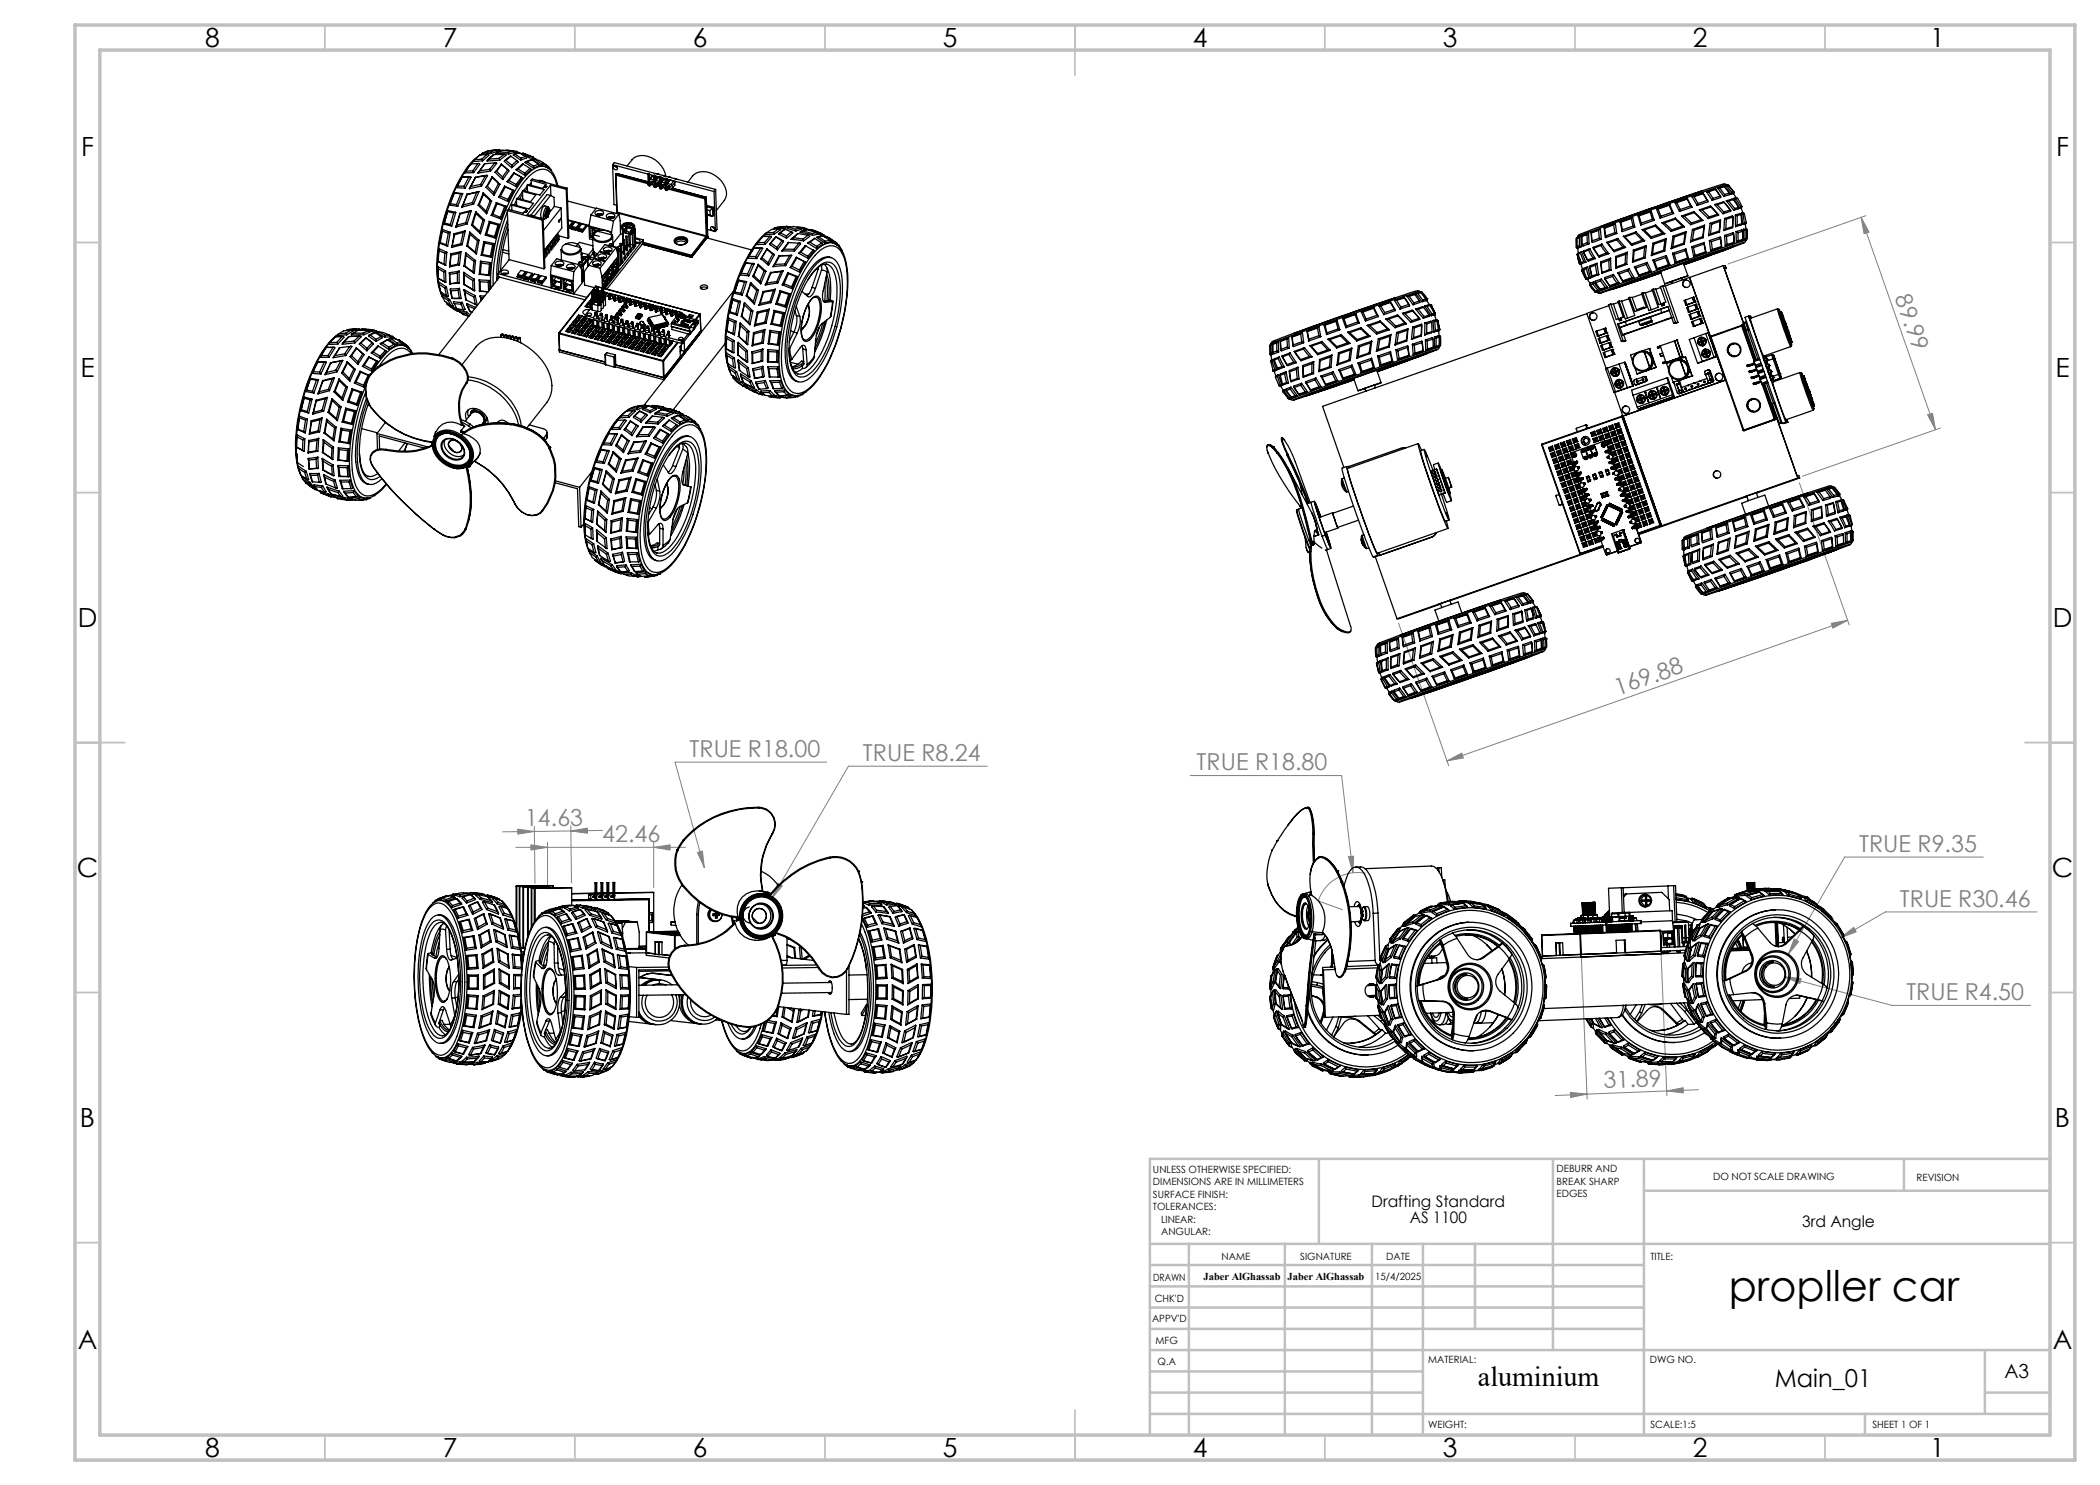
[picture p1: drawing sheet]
<svg xmlns="http://www.w3.org/2000/svg" width="420mm" height="297mm" viewBox="0 0 420 297" stroke-linecap="round" stroke-linejoin="round" font-family="sans-serif">
<defs><g id="words">
<text font-size="8.5" x="345.8" y="260.3">propller car</text>
<text font-size="5.6" x="295.6" y="277.2">aluminium</text>
<g font-size="5.3">
<text x="41" y="9.5">8</text>
<text x="88.5" y="9.5">7</text>
<text x="138.5" y="9.5">6</text>
<text x="188.5" y="9.5">5</text>
<text x="238.5" y="9.5">4</text>
<text x="288.5" y="9.5">3</text>
<text x="338.5" y="9.5">2</text>
<text x="386" y="9.5">1</text>
<text x="16.2" y="31.3">F</text>
<text x="411.2" y="31.3">F</text>
<text x="16.1" y="75.5">E</text>
<text x="411.1" y="75.5">E</text>
<text x="15.5" y="125.5">D</text>
<text x="410.5" y="125.5">D</text>
<text x="15.4" y="175.5">C</text>
<text x="410.4" y="175.5">C</text>
<text x="16" y="225.5">B</text>
<text x="411" y="225.5">B</text>
<text x="15.5" y="269.8">A</text>
<text x="410.5" y="269.8">A</text>
<text x="41" y="291.5">8</text>
<text x="88.5" y="291.5">7</text>
<text x="138.5" y="291.5">6</text>
<text x="188.5" y="291.5">5</text>
<text x="238.5" y="291.5">4</text>
<text x="288.5" y="291.5">3</text>
<text x="338.5" y="291.5">2</text>
<text x="386" y="291.5">1</text>
</g>
<text font-size="4.9" x="355" y="277.3">Main_01</text>
<g font-size="4.7" fill="#808080">
<text x="378.9" y="59.5" transform="rotate(71 378.9 59.5)">89.99</text>
<text x="323.6" y="139.1" transform="rotate(-19 323.6 139.1)">169.88</text>
<text x="137.9" y="151.4">TRUE R18.00</text>
<text x="172.6" y="152.2">TRUE R8.24</text>
<text x="239.3" y="154.1">TRUE R18.80</text>
<text x="105" y="165.3" transform="rotate(-1 105 165.3)">14.63</text>
<text x="120.5" y="168.4">42.46</text>
<text x="371.8" y="170.4">TRUE R9.35</text>
<text x="380" y="181.4">TRUE R30.46</text>
<text x="381.3" y="200">TRUE R4.50</text>
<text x="320.8" y="217.7" transform="rotate(-2 320.8 217.7)">31.89</text>
</g>
<text font-size="3.9" x="400.9" y="275.5">A3</text>
<g font-size="3.2">
<text x="274.3" y="241.4">Drafting Standard</text>
<text x="281.9" y="244.6">AS 1100</text>
<text x="360.4" y="245.3">3rd Angle</text>
</g>
<g font-size="2.1">
<text x="240.7" y="256.1">Jaber AlGhassab</text>
<text x="257.5" y="255.9">Jaber AlGhassab</text>
</g>
<g font-size="2">
<text x="230.6" y="234.6">UNLESS OTHERWISE SPECIFIED:</text>
<text x="230.6" y="237.1">DIMENSIONS ARE IN MILLIMETERS</text>
<text x="230.6" y="239.6">SURFACE FINISH:</text>
<text x="311.3" y="234.5">DEBURR AND</text>
<text x="311.3" y="237">BREAK SHARP</text>
<text x="311.3" y="239.5">EDGES</text>
<text x="342.6" y="236">DO NOT SCALE DRAWING</text>
<text x="383.3" y="236.2">REVISION</text>
<text x="230.6" y="242.1">TOLERANCES:</text>
<text x="232.2" y="244.6">LINEAR:</text>
<text x="232.2" y="247.1">ANGULAR:</text>
<text x="244.3" y="252">NAME</text>
<text x="260" y="251.9">SIGNATURE</text>
<text x="277.2" y="251.9">DATE</text>
<text x="330.1" y="251.9">TITLE:</text>
<text x="230.6" y="256.1">DRAWN</text>
<text x="275" y="255.9">15/4/2025</text>
<text x="230.9" y="260.3">CHK'D</text>
<text x="230.4" y="264.4">APPV'D</text>
<text x="231.1" y="268.8">MFG</text>
<text x="231.5" y="273">Q.A</text>
<text x="285.6" y="272.5">MATERIAL:</text>
<text x="330" y="272.5">DWG NO.</text>
<text x="285.6" y="285.5">WEIGHT:</text>
<text x="330.1" y="285.6">SCALE:1:5</text>
<text x="374.5" y="285.6">SHEET 1 OF 1</text>
</g>
</g></defs>
<g fill="none" stroke="#808080" stroke-width=".2">
<path d="M372.2 43.5l14.9 42.4M372.2 43.5l1.6 2.9-1 .3zM373.2 43.1l-27.6 9.7M359.9 96.6l10 28.4M385.5 83l1-.3 .6 3.2zM388.1 85.6l-27.6 9.6M279.7 124.7l10 28.4M366.3 124.7l3.2-.6-2.9 1.5zM369.5 124.1l-80.1 28.1M165.3 152.4h-30.3l5.9 21.1M197.4 153.2h-27.7l-15.4 26.5M238 155.1h30.3l2.3 19.5"/>
<path d="M289.4 152.2l2.9-1.6 .4 1zM103.2 169.5h33.9M103.5 165.8l3.4 .5-3.3 .5zM106.2 169l3.3 .5-3.3 .5zM106.9 165.3l.1 11.4M106.9 166.3l-6.4 .1M109.5 168.5v9.3M114.2 165.2l.1 11.4M114.2 166.2l-7.3 .1M114.2 166.2l3.3-.6v1zM120.5 166.1l-6.3 .1M130.7 169.5l3.3-.5v1z"/>
<path d="M130.7 168.5v9M139.5 170.5l1-.3 .4 3.3zM155.6 176.6l.9 .6-2.2 2.5zM269.7 171.3l1-.1-.1 3.4zM273.2 174.7a8.3 8.3 0 0 0-9.5 5.5l4.8 1.8M396.7 171.4h-27.8l-11.3 19.5M316.1 187.8l1.3 32M332.1 187.1l1.3 32.1M356.9 195.4l3.3 .3-.2 1zM356.9 195.4l21.5 5.7h27.7M358.8 187.8l.9 .5-2.1 2.6zM368.1 187.6l2.6-2.1 .5 .9z"/>
<path d="M407.4 182.4h-30.3l-9 5.2M314.1 218.5l3.3 .3-3.3 .7zM317.4 218.8l-6.4 .3M333.3 218.2l-15.9 .6M333.3 218.2l3.3-.6 .1 1zM339.7 217.9l-6.4 .3"/>
</g>
<g fill="none" stroke="#c0c0c0" stroke-width=".35">
<path d="M65 5v5M115 5v5M165 5v5M215 5v10M265 5v5M315 5v5M365 5v5M15 48.5h5M410 48.5h5M15 98.5h5M410 98.5h5M15 148.5h10"/>
<path d="M405 148.5h10M15 198.5h5M410 198.5h5M15 248.5h5M410 248.5h5M65 287v5M115 287v5M165 287v5M215 282v10M265 287v5M315 287v5M365 287v5"/>
</g>
<g fill="none" stroke="#c0c0c0" stroke-width=".5">
<path d="M263.8 231.8v17M310.6 231.8v38.2M328.8 231.8v55.2M328.8 238.2h81.2M380.8 231.8v6.4M410 231.8h-180v55.2M230 248.8h180M230 257.3h98.8M230 253h98.8M237.8 248.8v38.2M257 248.8v38.2M274.4 248.8v38.2"/>
<path d="M284.6 248.8v38.2M295 248.8v17M230 265.8h98.8M230 261.5h98.8M230 278.5h54.6M230 274.3h54.6M230 270h180M397 278.5h13M397 270v12.8M230 282.8h180M373 282.8v4.2"/>
</g>
<path d="M15 5h400v287h-400zM20 10h390v277h-390z" fill="none" stroke="#c0c0c0" stroke-width=".7"/>
<g fill="#808080">
<path d="M385.5 83l1-.3 .6 3.2zM372.2 43.5l1.6 2.9-1 .3z"/>
<path d="M358.8 187.8l-1.2 3.1 2.1-2.6zM368.1 187.6l3.1-1.2-.5-.9zM356.9 195.4l3.1 1.3 .2-1zM269.7 171.3l.9 3.3 .1-3.4zM155.6 176.6l-1.3 3.1 2.2-2.5zM106.2 169l3.3 .5-3.3 .5zM130.7 169.5l3.3-.5v1zM139.5 170.5l1.4 3-.4-3.3z"/>
<path d="M114.2 166.2l3.3-.6v1zM103.5 165.8l3.4 .5-3.3 .5z"/>
<path d="M333.3 218.2l3.3-.6 .1 1zM314.1 218.5l3.3 .3-3.3 .7z"/>
<path d="M366.3 124.7l3.2-.6-2.9 1.5zM289.4 152.2l2.9-1.6 .4 1z"/>
</g>
<g fill="none" stroke="#000" stroke-width=".25">
<path d="M90.9 38.5l-1 2.4M90.9 38.6l-.8 2.1M90.9 38.6l1.2 .2M90.9 38.5v.1M90.9 38.5l1.6 .2M91.5 37.2l-.1 .3 1.6 .1M91.5 37.2h1.3M92.1 38.8l-.8 2.1M92.5 35.3l-1.1 2.1M92.5 35.4l1.7 .1M92.5 35.4l-1 1.8M92.5 35.4h1.3"/>
<path d="M92.5 38.7l-.4 .1M92.5 38.7l-1 2.6M92.8 37.2l.2 .4M93.2 34.2l-.2 .4 1.7-.1M93.4 38.9h.1M93.4 38.9l-1 2.5M93.5 38.9l-.9 2.1M93.8 35.4l.4 .1M93.8 35.4l-1 1.8M94.2 37.3l-.3 .4M94.2 32.8l-1.2 1.6M94.2 35.5l-1.2 2.1"/>
<path d="M94.2 32.8l-1 1.4M94.5 34.2l.2 .3M94.5 34.2h-1.3M94.7 32.1a30.1 30.1 0 0 0-6.2 13.1 31.6 31.6 0 0 0-.8 11.4M94.9 31.9l-.2 .4 1.8-.1M95.1 35.5l-1.2 2.2M95.1 35.5l-.9 1.8M95.3 38.5l-1.8 .4M95.3 38.5l-.8 2M95.6 32.7l.4 .1-1.3 1.7M95.6 32.7l-1.1 1.5M95.6 32.7l-1.4 .1"/>
<path d="M95.8 31.2a16.2 16.2 0 0 0-5.1 7 39.6 39.6 0 0 0-3.3 16.7 12.4 12.4 0 0 0 .9 4.1M95.8 38.3l-2.4 .6M95.8 38.3l-.5 .2M95.8 38.3l-1.1 2.5M95.9 34.2l-.3 .4M96 31l.4-.2zM96.1 36.9l.2 .3M96.1 36.9l-1.9 .4M96.3 37.2l-2.4 .5M96.3 31.9l.2 .3M96.3 31.9h-1.4M96.7 38.6l1.6 1.6"/>
<path d="M96.7 38.6v.3M96.7 30.5l-.3 .4 1.9-.2M96.7 38.6l-1.1 2.5M96.7 38.9l1.3 1.2M96.7 38.9l-.9 2M96.9 32.8l-1.3 1.8M96.9 32.8l-1 1.4M97.1 35.2l-2 .3M97.1 35.2l.4-.1-1.2 2.1M97.1 35.2l-1 1.7M97.2 37.5l1.6 1.5M97.4 35.1l-2.4 .4"/>
<path d="M97.4 30.9h.2l.2 .2-1.3 1.1M97.4 30.9l-1.1 1M97.4 30.9l-1.4 .1-1.1 .9M97.5 37.2l-.3 .3M97.5 37.2l1.2 1.3M97.8 31.8l-.4 .4 2.5-.2M97.9 33.9l.2 .3M97.9 33.9l-2 .3M98.1 34.2l-2.5 .4M98.1 30.4l.2 .3M98.1 30.4l-1.4 .1M98.4 35.3l1.6 1.6"/>
<path d="M98.4 35.3l.1 .2M98.4 35.3l-1.2 2.2M98.5 35.5l1.2 1.2M98.5 35.5l-1 1.7M98.7 30.9l-1.2 1.1M98.7 38.5l.1 .5M98.8 30.9l-.1 .1M98.8 30.9l-1 .9M98.9 32.6l-2 .2M98.9 32.6l.3-.1 .1 .2-1.2 1.5M98.9 32.6l-1 1.3M99 34.5l1.5 1.4"/>
<path d="M99.1 30l.3 .1v.2M99.1 32.6h.1M99.1 30l-1 .4M99.1 30l-1.5 .2-.9 .3M99.3 34.3l-.3 .2M99.3 34.3l1.2 1.1M99.4 30.5h.1M99.4 30.3l-1.1 .4M99.6 30.4l-.4 .3 2.5 .1M99.6 30.4l2 .1M99.7 36.7l.3 .2M99.7 36.7l-1 1.8"/>
<path d="M99.7 39.4l1.9 .9M99.8 29.9l.1 .3h-.5M99.8 31.7l.1 .3M99.8 31.7l-2 .1M99.8 29.9l-1.6 .2M99.8 29.9l.6 .2M100 36.9l-1.2 2.1M100.1 39.2l-.4 .2M100.1 39.2l1.5 .7M100.3 32.8l1.4 1.3M100.3 32.9l1.2 1.1M100.3 32.9v-.1l-1.3 1.7"/>
<path d="M100.3 32.9l-1 1.4M100.5 35.4v.5M100.8 30.9h-2M100.8 30.9h.2l.2 .2-1.3 .9M100.8 30.9l-1 .8M100.9 37.2l.2 .2M100.9 37.2l1.9 .9M100.9 37.2l-1.2 2.2M101.1 37.4l1.5 .7M101.1 37.4l-1 1.8M101.2 32.1l-.3 .2 1.4 1.2M101.2 32.1l1.2 1"/>
<path d="M101.3 30l2 .3M101.4 36.3l1.9 1M101.5 34l.3 .2-1.3 1.7M101.5 34l-1 1.4M101.6 39.9v.4M101.6 30.5l.1 .3M101.8 36.1l-.4 .2M101.8 36.1l1.4 .8M102.1 31.2l-1.2 .9M102.1 31.2h.1M102.1 31.2l.1 .1M102.2 31.3l1.2 .8"/>
<path d="M102.2 31.3l-1 .8M102.4 33.1l-.1 .4M102.5 30.2h-.6a3.2 3.2 0 0 0-2.3 .2M102.5 30.2l.4 .3M102.5 30.2l-.9 .3M102.6 38.1h.2M102.6 38.1l-1 1.8M102.8 34.6l1.7 .9M102.8 38.1l-1.2 2.2M102.8 34.7l1.5 .8M102.8 34.7l-.1-.1-1.3 1.7M102.8 34.7l-1 1.4"/>
<path d="M102.9 30.5l-1.2 .3M102.9 30.5h.5M103 30.8l-.3 .2 1.4 1M103 30.8l.9-.2 1.2 .7M103 30.8l1.2 .8M103.2 36.9l.1 .4M103.2 34l1.8 1.1M103.3 30.3l.1 .2M103.3 30.3l.7 .3M103.3 39.8l3.4 .9-.9 1.1-3.4-.9-.1 .1M103.3 39.8v1.3M103.4 32.1l.2 .3-1.3 1.1"/>
<path d="M103.4 30.5l.3 .2M103.4 32.1l-1 1M103.6 33.8l-.4 .2M103.6 33.8l1.4 .8M104.2 31.6l-.1 .4M104.3 35.5l.2 .1-1.2 1.7M104.3 35.5l-1.1 1.4M104.5 38.9l-.6 .9M104.5 38.3l-.9 1.4M104.5 38.3l2.7 .7-1.1 1.4-2.7-.8-.1 .2M104.5 38.3l.1 1.7M104.5 30.9l1.3 .6"/>
<path d="M104.5 39.8v.1M104.5 39.7l-.1 .2M104.6 30.7l2 .7M104.6 30.7l-.3 .1M104.6 30.7l1.3 .5M104.7 32.8l1.3 .9M104.7 32.8h-.2l-1.3 1.2M104.7 32.8l-1.1 1M105 34.6v.5M105.1 31.3l.2 .1v.2l-1.2 .4M105.1 31.3l-.9 .3M105.4 32.3l-.4 .2 1.7 1.1"/>
<path d="M105.4 32.3l1.3 .9M105.4 37l.2-.1 2.9 .8 .3-.3 .3 .1 .3-.3-.4-.1M105.4 37l3.4 .9-.8 1.1-3.4-.9-.1 .2M105.4 37l.1 1.4M105.5 37.7l-.5 .5M105.5 37.2l-.9 .9M105.8 31.5l1 .3M105.9 31.2l-.1 .3M105.9 31.2l.8 .2 .1 .4M106 33.7l.2 .2-1.2 1.2M106 33.7l-1 .9M106.2 36.1l3 .8-.2 .2"/>
<path d="M106.2 36.1l.2-.3 7 1.8M106.2 36.1l.1 1M106.2 36.6l-.4 .4M106.3 36.9l-.2 .1M106.4 32l-1.3 .4M106.4 32l1.3 .8M106.4 32l-1 .3M106.7 33.2v.4M106.8 31.8l.2 .1M106.9 31.7l.4 .1M107.1 31.9l-.5 .1 1.6 1.1M107.1 31.9l.8 .2 1.2 .9"/>
<path d="M107.1 31.9l1.2 .9M107.5 36.1l1 .1M107.7 32.8l.1 .4-1.1 .4M107.7 32.8l-1 .4M107.8 36.2h.7l.7 .3M108.2 33.1l1.1 .3M108.3 32.8l-.1 .3M108.3 32.8l.8 .2M108.5 32.5l1.2 .8M109 37.1v.4M109.1 33l.2 .4M109.3 33.4l.3 .2"/>
<path d="M109.6 33.6l.3 .2M109.7 33.3l-.1 .3M109.7 33.3l.6 .8M110.1 39.1l-3.2 4.1M110.1 39.1l.7 .4 .1 1.8M110.1 39.1l-.7-.2-3.2 4.1M110.1 37l-4.7 5.9 3.2 .9M110.1 37l3.1 .8M110.1 37l.1 2.1M111.4 37.1a4.1 4.1 0 0 0-2.3-3.2 4.2 4.2 0 0 0-4 2.1 21.9 21.9 0 0 0-3.4 5.9M111.5 37.1a4.8 4.8 0 0 0-2.1-3.6 2.85 2.85 0 0 0-3.3 .8 21.6 21.6 0 0 0-5.5 8.9 39.1 39.1 0 0 0-2.5 14.5M113.2 37.8l.4 9.9"/>
<path d="M113.4 37.6l-.2 .2M113.4 37.6l.4 9.8-.2 .3M122.5 32.9l.3-.4 20.3 5.4M122.5 32.9l7.1 1.9M122.5 32.9l.3 8 .5 .2M122.6 33.3a.46 .46 0 0 1 .7 0 .46 .46 0 0 1 0 .7l-.5-.2zM122.9 33.2l.3 .3h.3M123.1 34.9v.1M123.1 35h.1M123.1 35l.3 7.4M123.2 35l.2 7.4M123.2 35l6.4 1.8"/>
<path d="M123.2 34.9v.1M123.2 34.9h-.1M123.2 34.9l6.4 1.6M123.3 34.7l-.2 .2M123.3 34.7h.1M123.3 34.7l-.1 .2M123.3 34.7l6.3 1.7M123.4 34.7h-.1M123.4 34.7l6.2 1.7M125.4 33.2a3.3 3.3 0 0 1 3.4-2.1 5.1 5.1 0 0 1 4.3 4.1M129.6 34.9h.2M129.6 34.9v2.1"/>
<path d="M129.6 37l.3 .2M129.6 37h.3M129.8 34.9l.1 2.1M129.9 34.8l.1 2 .1 .1M129.9 34.8l-.1 .1M129.9 34.8l-.2-.1-.1 .2M129.9 34.9l.9 .2h-.2M130 36.8l.1 .1M130.1 35.8l-.1 .1M130.1 35.8l.6 .2M130.2 36.9l.6 .1M130.3 36.8l.5 .1"/>
<path d="M130.5 36.3v.2l-.4 .6-.2 .1v-.2M130.5 36.3l-.4 .6M130.5 36.3h-.2l-.3 .4M130.6 35.1l-.7 .7M130.6 35.1l-.5 .7M130.7 35.2h.3M130.7 35.2l.1 2M130.8 37.2v.2l.3 .1M130.8 37.2l.2 .1M131 35.2v2.1M131.1 35.1v2.1h.1M131.1 35.2l.8 .2"/>
<path d="M131.1 35.2l.2 .1M131.1 35.1l-.1 .1M131.1 35.1l-.3-.1-.1 .2M131.1 37h.1M131.1 37.1l.1 .1M131.2 36.1l-.1 .1M131.2 36.1l.7 .2M131.3 35.3l.2 .3M131.3 35.3l-.2 .3M131.4 37.2l.5 .2M131.4 37.1l.5 .1M131.4 34.8l.3 .1"/>
<path d="M131.4 34.8h.1M131.5 35.6l-.4 .5M131.7 36.6v.2l-.5 .6-.1 .1-.1-.2M131.7 36.6l-.5 .6M131.7 36.6l-.3-.1-.3 .5M131.7 34.9h.1M131.7 35.4l.2 .1M131.7 35.4l-.2 .2M131.7 35.4l-.5 .7M131.9 35.5l.2 .1M131.9 35.5v2.1M131.9 37.6l.3 .2"/>
<path d="M131.9 37.6h.3M132.1 35.6l.1 2M132.2 35.4l.1 2 .1 .1M132.2 35.5l.9 .2h-.2M132.2 35.4l-.2-.1-.1 .2M132.2 35.6h.2M132.2 35.4l-.1 .2M132.3 37.2h.1M132.3 37.4l.1 .1M132.3 36.4l.7 .2M132.3 36.4l-.1 .1M132.4 35.6l.3 .3"/>
<path d="M132.4 35.6l-.2 .3M132.5 37.5l.6 .2M132.6 37.4l.5 .2M132.6 35.1h.2M132.7 35.9l-.5 .5M132.8 36.9v.2l-.4 .6-.2 .1v-.2M132.8 35.1v.1M132.8 36.9l-.4 .6M132.8 36.9h-.2l-.3 .4M132.9 35.7l-.2 .2M132.9 35.7l-.6 .7M133 35.8h.2"/>
<path d="M133 35.8l.1 2M133.1 37.8l.3 .3M133.1 37.8l.2 .1M133.2 35.8l.1 2.1M133.3 35.7l.1 2.1h.1M133.3 35.8l9.5 2.5M133.3 35.8l.3 .1M133.3 35.7h-.2l-.1 .1M133.3 35.7l-.1 .1M133.4 37.6h.1M133.4 37.7l.1 .1M133.5 36.7l-.1 .1"/>
<path d="M133.5 36.7l.7 .2M133.6 35.9l.2 .3M133.6 35.9l-.3 .3M133.7 37.8l7.3 2M133.7 35.4h.1M133.7 35.4l.2 .1M133.8 36.2l-.4 .5M133.9 37.2l.1 .2-.6 .7-.1-.2M133.9 35.5h.1M133.9 37.2l-.4 .6M133.9 37.2l-.2-.1-.3 .5M134 36l.7 .2"/>
<path d="M134 36l-.2 .2M134 36l-.5 .7M134.2 36.9l.2 .2M134.3 37.8l6.7 1.8M134.4 37.1v.6M134.4 37.7l-.2 .1-.5-.1M134.7 36.2l.3 .3M134.7 36.2l-.5 .7M134.9 35.7h.1M134.9 35.7l.2 .1M135 36.5v.5l-.6 .7M135 36.5l-.6 .6"/>
<path d="M135.1 35.8h.1M137.6 36.4a3.4 3.4 0 0 1 5.3-1.4 4.7 4.7 0 0 1 2.4 3.9l-.4 1.2-1.6 2M141 39.8l.3 7.4M141 39.6l.1 .1M141 39.6v.2M141.1 39.7l-.1 .1M141.1 39.4l.2 .2M141.1 39.4h.1M141.1 39.4l-6.6-1.8 6.7 1.8M141.1 39.7l.3 7.4M141.1 39.4l-.1 .2M141.2 39.4l.1 .1"/>
<path d="M141.3 39.5v.1M141.3 39.5l.2 7.9M141.3 39.6l-.2 .1M142.8 38.3l.3 8M143.1 37.9l-.3 .4M143.1 37.9l.3 8-.3 .4M337.4 39.8l-2 .7M337.4 39.8l.7 1.4M337.5 39.7l-.1 .1M337.5 39.7l.9 1.7M337.5 39.7l-2.5 .8M338.4 39.3h.4"/>
<path d="M338.4 39.3l1 1.8M338.8 39.3l.8 1.4M340.4 38.2l-20.3 7.1M340.6 38.6l1 1.6M340.6 38.7l-.1-.1-2.1 .7M340.6 38.7l-1.8 .6M340.6 38.7l.8 1.4M341.3 38.4l1.1 1.7M341.7 38.3l-.4 .1M341.7 38.3l.9 1.4M342.6 39.7l-.2 .4M343.1 37.8l1 1.5"/>
<path d="M343.1 37.9l-.1-.1-1.7 .6M343.1 37.9l-1.4 .4M343.1 37.9l.9 1.3M343.5 37.6h.5M343.5 37.6l1.3 1.7M344 37.6l.9 1.3M344 39.2l.1 .3-1.7 .6M344 39.2l-1.4 .5M344.6 36.8l-15.6 5.3-12.9 4.7M344.7 36.8l.6 .1M344.9 37.3l-.2-.1-1.2 .4M344.9 37.3l-.9 .3"/>
<path d="M344.9 37.3l.9 1.3M344.9 38.9l-.1 .4M345.3 36.9l-13.9 4.7-15.8 5.7M345.3 36.9v.1M345.3 37.2h-.4l1.3 1.6M345.3 37.2l1 1.3M345.6 37l1.2 1.4-.1 .3M345.7 37.1l-.2-.1-.5 .1M345.7 37.1l-.4 .1M345.7 37.1l1 1.3M345.8 38.6l.1 .3-1.1 .4M345.8 38.6l-.9 .3"/>
<path d="M346.3 38.5l-.1 .3M346.6 39.9l-.2-.1-1.1 .3M346.6 39.9l1.1 1.6M346.6 39.9l-.8 .3M346.7 38.7l-.5 .1M346.7 38.4v.3M346.7 38.4l-.4 .1M346.7 39.7l.5 .1M346.7 39.7l.6-.2 .2 .2M346.7 39.7l1.2 2M346.8 38.8l.4 .8M347.2 39.8l.9 1.5"/>
<path d="M347.5 39.7l.9 1.6M347.5 39.7l-.3 .1M87.5 53.5l.1 2.2M87.6 55.6l1.4 .8M87.6 53.7v-.4l1.5 .9M87.6 53.7l1.2 .7M87.6 53.7l.1 1.9M87.6 52.3l1.5 .8M87.6 52.3l1.2 .5M87.7 55.6l-.1 .1M87.7 55.6l1.1 .7M87.7 56.8l.6 2.1"/>
<path d="M87.8 49.9l-.2 2.4M87.8 50.1l.1-.3 1.5 .6M87.8 56.9v-.5l1.5 1M87.8 50.1l-.2 2.2M87.8 50.1l1.2 .6M87.8 56.9l1.2 .7M87.8 56.9l.3 1.4 1.2 .8M88.1 48.5l-.2 .2 1.6 .5M88.1 48.5l1.1 .5M88.4 46.1l-.5 2.5M88.4 59.3v-.5l1.5 1.1M88.4 59.3l1.2 .8"/>
<path d="M88.4 59.3l.6 1 1.2 .8M88.5 46.2v-.3l1.6 .6M88.5 46.2l-.4 2.3M88.5 46.2l1.2 .4M88.8 54.4v1.9M88.8 52.8l.3 .3M88.8 44.8l1.5 .4M88.9 44.6l-.1 .2M88.9 44.6l1.2 .3M89 50.7l-.2 2.1M89 57.6l.3 1.5M89.1 54.2l.1 2.2-.4-.1"/>
<path d="M89.1 54.2l-.3 .2M89.2 49l.3 .2M89.3 57.4l-.3 .2M89.3 57.4l.4 1.8-.2 .1-.2-.2M89.4 50.4l-.4 .3M89.4 50.4l-.3 2.7M89.5 42.3l-.6 2.3M89.5 42.3l1.2 .3M89.6 42.1l-.1 .2M89.6 42.1l1.6 .4M89.6 42.1l-.8 2.7M89.7 46.6l-.5 2.4"/>
<path d="M89.9 54.5l.1 .4M89.9 54.5l.1 2.3M89.9 59.9l-.3 .2M89.9 59.9l.7 1.2-.1 .1-.3-.1M90 54.9v1.8M90 53.2l-.1 .2M90 56.7v.1M90.1 57.9l.3 1.8M90.1 44.9l.2 .3M90.1 46.5l-.4 .1M90.1 40.7l-.2 .3 1.6 .3M90.1 46.5l-.6 2.7"/>
<path d="M90.1 40.7l1.2 .2M90.2 50.8v.2M90.2 50.8l-.3 2.6M90.2 58.1l.3 1.6M90.2 51l-.2 2.2M90.4 59.7h1.7M90.5 49.2l-.2 .3M90.5 59.7h1.4M90.5 59.7h-.1M90.7 42.6l-.6 2.3M90.8 46.7l.1 .3M90.8 46.7l-.5 2.8"/>
<path d="M90.9 47l-.4 2.2M91.2 42.5l-.5 .1M91.2 42.5l-.9 2.7M91.3 40.9l.2 .4M91.3 45l-.1 .4M91.5 56.5l.3 .1M91.5 54.6l-1.5 .3M91.5 54.6v1.9M91.5 56.5l-1.5 .2M91.6 52.8l.3 .1M91.6 52.8l-1.6 .4M91.6 58.1h-1.4"/>
<path d="M91.6 58.1l.3 1.6M91.8 54.2l-1.9 .3M91.8 50.7l-1.6 .3M91.8 54.2l-.3 .4M91.8 56.6l-1.8 .2M91.8 54.2v2.4M91.8 50.7l-.2 2.1M91.9 57.7l-1.8 .1 .1 .3M91.9 57.7l.3 2h-.3M91.9 57.7l-.3 .4M91.9 52.9l-2 .5M92 42.7v.1"/>
<path d="M92 42.7l-.8 2.7M92 42.8l-.7 2.2M92.1 48.8l.3 .1M92.1 48.8l-1.6 .4M92.2 50.3l-2 .5M92.2 50.3l-.4 .4M92.2 50.3l-.3 2.6M92.4 48.9l-2.1 .6M92.6 41l-.2 .4M92.6 46.5l-1.7 .5M92.6 46.5l-.5 2.3M92.7 54.5l2.2 1.3"/>
<path d="M92.7 54.5l.2 .5M92.7 56.8l.2 .1M92.7 54.5v2.3M92.7 56.8l2.2 1.3M92.8 57.9l2.2 1.2M92.8 53.2h.2M92.8 57.9l.2 .5M92.8 57.9l.3 2.1h.1M92.8 53.2l2.1 1.5M92.9 55l1.6 1.1M92.9 56.9l1.7 1.1M92.9 55v1.9"/>
<path d="M93 53.2l1.6 1.2M93 58.4l1.8 1M93 58.4l.2 1.6M93.1 46.2l-2.3 .5M93.1 46.2l-.5 .3M93.1 46.2l-.7 2.7M93.1 50.5l2 1.6M93.1 44.6l.3 .2M93.1 50.5l.1 .5M93.1 50.5l-.3 2.7M93.1 44.6l-1.8 .4M93.2 51l1.6 1.3"/>
<path d="M93.2 51l-.2 2.2M93.3 49.2l2 1.6M93.4 44.8l-2.2 .6M93.5 49.1l-.2 .1M93.5 49.1l1.5 1.3M93.8 42.4l-1.8 .4M93.8 42.4l-.7 2.2M93.9 46.4l1.9 1.6M93.9 46.4l.1 .4M93.9 46.4l-.6 2.8M94 46.8l1.5 1.4M94 46.8l-.5 2.3"/>
<path d="M94.3 42.1l-2.3 .6M94.3 42.1l-.5 .3M94.3 42.1l-.9 2.7M94.3 45l1.8 1.7M94.5 40.5l.2 .3M94.5 40.5l-1.9 .5M94.5 44.9l-.2 .1M94.5 44.9l1.4 1.4M94.5 56.1l.1 1.9M94.6 54.4l.3 .3M94.6 58l.3 .1M94.7 40.8l-2.3 .6"/>
<path d="M94.8 59.4l.2 1.5M94.8 52.3l-.2 2.1M94.9 55.8l-.4 .3M94.9 55.8v2.3M95 50.4l.3 .4M95 59.1l-.2 .3M95 59.1l.4 1.8-.2 .1-.2-.1M95.1 52.1l-.3 .2M95.1 52.1l-.2 2.6M95.1 42.3l1.8 1.7M95.1 42.3l.1 .4M95.1 42.3l-.8 2.7"/>
<path d="M95.2 42.7l1.4 1.4M95.2 42.7l-.7 2.2M95.5 48.2l-.5 2.2M95.6 41.1l1.7 1.7M95.8 48l-.3 .2M95.8 48l-.5 2.8M95.8 40.9l-.2 .2M95.8 56l.2 .3M95.8 56l.1 2.2M95.8 56l2.1 .1M95.8 54.9l2.1 .2M95.8 40.9l1.4 1.3"/>
<path d="M95.9 58.2h.2M95.9 58.2l1.7 .1M95.9 46.3l.2 .4M96 56.3l1.6 .1M96 59.2l.3 .3M96 59.2h.9M96 59.2l.2 .9M96 56.3l.1 1.9M96.1 54.8l-.3 .1M96.1 54.8l1.6 .2M96.1 52.2l.2 .4M96.1 52.2l2.1 .3"/>
<path d="M96.1 52.2l-.3 2.7M96.1 58.2l1.6 .1M96.2 51l2.1 .5M96.3 52.6l1.6 .2M96.3 59.5h.4M96.3 52.6l-.2 2.2M96.3 59.5v.5M96.5 50.9l-.3 .1M96.5 50.9l1.6 .3M96.6 44.1l-.7 2.2M96.8 48.3l.1 .3M96.8 48.3l2 .4"/>
<path d="M96.8 48.3l-.6 2.7M96.9 44l-.3 .1M96.9 44l-.8 2.7M96.9 48.6l1.6 .3M96.9 48.6l-.4 2.3M97 47l2.1 .6M97.2 42.2l.1 .6M97.3 46.8l-.3 .2M97.3 46.8l1.6 .5M97.6 56.4l.1 1.8M97.7 55l.2 .1M97.9 44.3l.1 .3"/>
<path d="M97.9 44.3l2 .6M97.9 44.3l-.9 2.7M97.9 52.8l-.2 2.2M97.9 56.1l-.3 .3M97.9 56.1l.1 1.8M98 44.6l1.6 .4M98 44.6l-.7 2.2M98 40.1l.3 .1M98 40.1l-.8 2.1M98.1 51.2l.2 .3M98.2 52.5l-.3 .3M98.2 52.5l-.3 2.6"/>
<path d="M98.2 43.1l2 .7M98.3 40.2l-1 2.6M98.5 48.9l-.4 2.3M98.6 42.9l-.4 .2M98.6 42.9l1.5 .6M98.8 48.7l-.3 .2M98.8 48.7l-.5 2.8M98.9 47.3l.2 .3M99.3 40.5l.1 .2M99.3 40.5l1.9 .8M99.3 40.5l-1.1 2.6M99.4 40.7l1.5 .6"/>
<path d="M99.4 40.7l-.8 2.2M99.6 45l-.7 2.3M99.6 54.7l17.8 4.8M99.6 54.7v.6l17.4 4.7M99.7 55.4v.3M99.9 44.9l-.3 .1M99.9 44.9l-.8 2.7M99.9 55.4l-12.2 15.5M100.1 43.5l.1 .3M100.3 54.3a.93 .93 0 0 1 1.4 .2 .87 .87 0 0 1-1.5-.1zM100.5 50.4l1.3 .4M100.5 54.7l-.1 .1"/>
<path d="M100.6 49.9l1.1 .3M100.9 41.3l-.8 2.2M101.2 41.3h-.3M101.2 41.3l-1 2.5M101.5 42.4a38.1 38.1 0 0 0-2.9 14.6M101.5 42.1l6.9 1.9M101.5 42.1l.3 9.8 7 1.9M101.5 54.7l-.8-.1-.3 .1M101.5 44a31 31 0 0 0-2.1 12.1M101.6 44.9a32.5 32.5 0 0 0-1.9 9.7M101.6 45.9l-.9 3.3-.4 2.8-.2 2.1M101.8 51.9l-2.2 2.8"/>
<path d="M102.3 41l3 .8-.2 .3M102.3 41l.1 1M103.3 40.1l-.5 .9M103.3 40.8l-.1 .3M103.4 55.3v.1l1 .3M103.4 55.3l.9 .2M103.5 54.9v.2M103.5 54.9l.9 .2M103.5 55.1l.9 .3M103.5 55.1l-.1 .2M104.3 55.5l.1 .2M104.4 55.4l-.1 .1"/>
<path d="M104.4 55.1v.3M104.8 55.6v.2l.9 .2M104.8 55.6l.9 .3M104.9 55.2l.9 .3M104.9 55.2v.3M104.9 55.5l.9 .2M104.9 55.5l-.1 .1M105.1 42.1l.4 .1-.2 .3-.5-.1-.2 .2-2.9-.7-.2 .2M105.1 42.1v.3M105.1 54.3v.2l.1-.1M105.1 54.3l-.9-.2-.7 .8M105.1 54.3l-.7 .8"/>
<path d="M105.1 54.4h.1M105.2 54.4l-.8 1.3M105.7 55.9v.1M105.8 55.7l-.1 .2M105.8 55.5v.2M106.2 56v.2l.8 .2M106.2 56l.8 .2M106.2 43l.7 .2M106.2 43v.1M106.2 55.6l.9 .2M106.2 55.6l.1 .2M106.3 55.8l.8 .3"/>
<path d="M106.3 55.8l-.1 .2M106.4 54.7v.2l.1-.1M106.4 54.7l-.9-.3-.6 .8M106.4 54.7l-.6 .8M106.4 54.7l.1 .1M106.5 54.8l-.8 1.2M106.9 43.2v.1M107 56.2v.2M107.1 56.1l-.1 .1M107.1 55.8v.3M107.5 56.3v.2l.9 .3M107.5 56.3l.9 .3"/>
<path d="M107.6 56v.2M107.6 56l.9 .2M107.6 56.2l.9 .2M107.6 56.2l-.1 .1M107.8 55l-.7 .8M107.8 55v.3l.1-.2M107.8 55l-.9-.2-.7 .8M107.8 55.1h.1M107.9 55.1l-.9 1.3M108.4 56.6v.2M108.4 44l.4 9.8M108.5 56.4l-.1 .2"/>
<path d="M108.5 56.2v.2M108.6 43.8l.4 9.7-.2 .3M108.6 43.8l-.2 .2M108.9 50.5l.2 1.1M108.9 50l.3 .5 .1 .8M109 43.1h.1M109 43.2h.1M109 43.2l.1 .4 .3-.2M109 49.9l.3 1M109 43.1v.1M109.1 49.7l.4 1.3M109.1 55.4v.2l.2-.1"/>
<path d="M109.1 55.4l-.6 .8M109.1 55.4l-.9-.3-.6 .9M109.1 55.5h.2M109.3 42.7l.1 .1M109.3 55.5l-.9 1.3M109.3 49.5l.3 .5 .2 .7M109.4 42.6l-.4 .5M109.4 42.4h.1M109.4 42.6h.1M109.4 41.8l-.4 .8v.5M109.4 41.8h.1M109.4 41.8v.8"/>
<path d="M109.4 43.4h.1M109.4 42.8v.6M109.4 42.8l-.4 .4M109.4 43.2h.1M109.4 41.8l.3-.2 .2 .4M109.5 43.4h.1M109.5 49.3l.2 1.1M109.5 41.8v.6M109.5 43.2v.2M109.5 42.6v.6M109.5 41.3a1.95 1.95 0 0 0-.6 2.4h.2l.2-.1M109.5 41.3l.4 .5"/>
<path d="M109.5 41.3l-.5-.1a2.07 2.07 0 0 0-.7 2.4l.6 .1-.3 .4M109.6 49.2l.4 1.2M109.7 42.2h.1M109.8 48.9l.4 1.3M109.8 42h.1M109.8 42l-.3 .4M109.8 42.2l-.3 .4M109.9 42.1l-.1 .5-.3 .8M109.9 42h.1M109.9 42.1l-.1 .1M109.9 42v.1M109.9 42.1l-.4 1.3"/>
<path d="M109.9 48.8l.3 1M110 48.6l.3 .6 .1 .7M110.1 55l4.5 1.2M110.1 55l.1 2.6 .9 .2M110.2 48.4l.3 .5 .1 .7M110.2 53.1l-.1 1.9M110.2 53.1l4.6 1.2M110.3 48.2l.3 1.1M110.4 57.2l.7 .2M110.4 57.2l-.1-2 1.8 .5 .1 2-.7-.2M110.5 55.2v1.8l.2 .2 1.5 .3M110.5 48l.3 1.4"/>
<path d="M110.5 55.3h.1M110.5 57.1l-.1 .1M110.5 55.3l.1 1.6M110.6 56.9l.1 .2M110.6 47.8l.5 1.3M110.7 57.1l1.4 .4M110.7 47.7l.4 1.1M110.7 56.1l1.4 .3M110.7 56.1l1.4 .4M110.9 47.5l.4 1.3M110.9 41.3l-1.1 1.3M110.9 41.3l1.3 .3"/>
<path d="M111.1 47.3l.4 1.2M111.1 57.4v.4M111.1 52.5a1.04 1.04 0 0 1 1.7 .2 1 1 0 0 1-1.8 0zM111.1 56.3l-.5 .6M111.2 57.3l-.1 .1M111.2 47.1l.3 1.1M111.2 55.4l-.5 .7M111.3 53.1h.1M111.3 47l.4 1.3M111.3 53.1l.6 .1M111.3 56.3l-.6 .8M111.4 57.4l-.3 .4"/>
<path d="M111.5 55.5l.3 .2h.3M111.5 46.7l.4 1.3M111.5 57.5v.4l1.8 .5M111.6 57.4l-.1 .1M111.7 47.2l1.9 .5M111.8 44h.2l-.2 .4zM111.9 44l-.1 .4M111.9 53.2v.1M112.1 52.9l-.8 .2M112.1 52.9h.1M112.1 55.7l.1 1.7-.1 .1M112.1 52.9l-.2 .3"/>
<path d="M112.1 56.4v.1M112.1 56.5h.1M112.1 56.4h.1M112.2 52.9h.2M112.2 52.9l-.3 .4M112.2 43.8h.1M112.2 57.3l-.1 .2M112.2 41.6v2.2h.1M112.2 41.6l-3.5 4.5M112.3 52l-.1-2.1a1.91 1.91 0 0 0 2.5 1 1.54 1.54 0 0 0 1.5-1.2l.1 2.5M112.3 43.8l.1 1.8-3.6 4.5M112.4 53l.2 .1"/>
<path d="M112.4 53l.1 .1M112.4 53l-.3 .2M112.7 57.8l.6 .2M112.7 57.8l-.1-2 1.8 .5 .1 2-.7-.2M112.7 55.8v1.8l.2 .2 1.6 .3M112.8 55.9h.1M112.8 57.7l-.1 .1M112.8 55.9v1.6M112.8 57.5l.2 .2M113 57.7l1.3 .4M113 56.7l1.4 .3M113 56.7l1.4 .4"/>
<path d="M113.2 48.8a.94 .94 0 0 0-.8 .8 .94 .94 0 0 0 .7 1 2.37 2.37 0 0 0 2.9-.8v-.3M113.2 48.8a2.2 2.2 0 0 1 2.9 .7M113.2 48.8l2.8 .7M113.3 58v.4M113.4 53.1a1.04 1.04 0 0 1 1.6 .2 1 1 0 0 1-1.7 0zM113.4 56.9l-.6 .6M113.4 57.9l-.1 .1M113.5 56l-.5 .7M113.5 53.7h.1M113.5 40.2l5.7 1.5M113.6 53.7l.5 .1M113.6 56.9l-.6 .8"/>
<path d="M113.6 44l4.2 1.1M113.7 44.1l.8 .2M113.7 58l-.4 .4M113.7 45.7h.1M113.7 45.1l.2 .1M113.7 45.3l.2 .1M113.7 45.5h.1M113.8 56.1l.3 .2h.3M113.8 58.1v.4l.9 .3M113.8 45.5v.2M113.9 58l-.1 .1M113.9 45.2v.2"/>
<path d="M113.9 45.4l-.1 .1M114.1 53.8v.1M114.2 45.6l.1 .2 .8 .3M114.2 45.6l.9 .3M114.3 53.5l-.7 .2M114.3 45.3v.2M114.3 45.3l1 .2M114.3 45.5l1 .3M114.3 45.5l-.1 .1M114.4 53.5h.1M114.4 53.5l-.8 .2M114.4 56.3v1.7l-.1 .1"/>
<path d="M114.4 57v.1M114.4 53.5l-.3 .3M114.4 57.1h.1M114.4 57h.1M114.4 53.5h.2M114.4 53.5l-.2 .4M114.4 57.9l-.1 .2M114.5 44.3l-.6 .9M114.5 44.3v.3l.2-.2M114.5 44.4h.2M114.6 53.6h.1M114.6 53.6l.2 .1"/>
<path d="M114.6 56.2l.1 2.6M114.6 53.6l-.2 .2M114.7 44.4l-.9 1.3M114.7 53.6l.1 .1M114.8 54.3l-.2 1.9M115.1 45.9v.2M115.3 45.8l-.2 .1M115.3 45.5v.3M115.6 46v.2l.9 .2M115.6 46l.9 .2M115.7 52.6l.2 .3M115.7 45.6v.3"/>
<path d="M115.7 45.6l.9 .3M115.7 45.9l.9 .2M115.7 45.9l-.1 .1M115.7 52.9h.1M115.8 52.9l.5 1.1 .2 2.5-1.8 2.3M115.8 52.9l-1 1.4M115.8 52.9l-4.5-1.2-1.1 1.4M115.9 53v.1M115.9 52.7l.4 .2M115.9 52.9l.4 .1M115.9 52.7v.2M115.9 53.1l.5 .1"/>
<path d="M115.9 44.7l-.6 .8M115.9 44.7l-.9-.3-.7 .9M115.9 44.7v.2l.1-.1M115.9 52.9v.2M115.9 44.8h.1M115.9 53.1l.4 .1M116 44.8v.1l-.9 1.2M116 49.5h.1M116.2 52.4h.3zM116.2 50.5l1.5 .4M116.2 50.8h.2M116.3 52.9v.1"/>
<path d="M116.3 53.2l.2 3M116.4 50.8v.6M116.4 50.8l-.2 .2M116.4 53v.2M116.4 51.4l-.1 .2M116.4 51.4h.2M116.4 56.2h.1M116.5 51.6l.3 .1v.2M116.5 51.6l.2 .5M116.5 52.4l-.2 .1-.4-.2-.2 .3 .2 .1M116.5 46.2v.2M116.6 53.1l-.2 .1"/>
<path d="M116.6 51.9l-.5 .5M116.6 53v.1M116.6 46.1l-.1 .1M116.6 45.9v.2M116.6 52.9l-.3 .1M116.6 52.8l-.3 .1M116.6 51.4l.9 .1v.2M116.6 52.8v.1M116.6 51.4l-.1 .2M116.7 53.2h-.4M116.7 53.2l.1 3M116.8 56.2h-.3"/>
<path d="M116.9 56l-.1 .2M117 51.7l-.6 .6M117 51.7h.1M117.2 45l-.6 .9M117.2 45l.1 .3 .1-.1M117.2 45l-.9-.2-.6 .8M117.3 51.4h.1M117.3 51.4l.2 .1M117.3 45.1l.1 .1M117.4 45.2l-.9 1.2M117.4 52h.1M117.4 52l-.8 1.1"/>
<path d="M117.5 51.9l.1 1.4-.1-1.3M117.5 51.5h.1M117.5 51.7l-.9 1.1M117.5 51.7v.1M117.5 51.8l-.9 1.1M117.5 51.6v.2M117.7 53.1l-.9 1.3 .1 2.6 2 .5M117.7 53.1l2.3 .6M117.7 50.9l.1 .2M117.8 51.1l-.3 .4M117.8 51.1h-.3l-.2 .3M117.8 45.2l4.5 1.2"/>
<path d="M117.8 45.2l.1 2.6 .6 .1M118 51.5l-1.3 1.7M118 51.4v.4l.6 .2M118 51.4l.9 .2M118.1 47.4l.4 .2M118.2 43l-.4 2.2M118.2 43l4.5 1.2M118.4 45.5v1.3l.3 .3M118.4 58.6l.1 2M118.4 59.5l-.3 .4 .4 .1M118.5 46.9l-.4 .5M118.5 45.6v1.2"/>
<path d="M118.5 46.8l.2 .2M118.6 49.2l-2.7-.7-.7 .8M118.6 58.7v1.9M118.6 52.5l.2-.2a.98 .98 0 0 1 1.5 .4 1.02 1.02 0 0 1-1.8 0zM118.6 49.8a1.3 1.3 0 0 0 .9 1M118.6 49.8l-.9 1.1M118.6 50.4l.1 .6 .3 .5M118.6 58.6v.1M118.6 58.6l.1-.1h-.2l-.1 .1 .2 .1M118.6 50.5l-.6 .9M118.6 58.6l.1 2M118.7 50.2a.84 .84 0 0 0 .5 1"/>
<path d="M118.7 47l1.2 .3M118.7 58.5l.1 2M118.7 46l1.1 .2M118.7 46l.9 .2M118.7 59.2l.2 .1M118.7 53.1h.1M118.7 50.3l.1 .3 .4 .5M118.7 59.5h.2M118.9 58h.1M118.8 58l.1 2.1M118.8 53.1l.5 .1M118.9 58.1h.1"/>
<path d="M118.9 58.9l-.2 .3M118.9 59.8h-.2M118.9 45.7l-.2 .3M119 58.1l.1 2M119 51.7v.1M119 51.7l1.9 .5zM119.1 42.4a1.04 1.04 0 0 1 1.6 .2 .96 .96 0 0 1-.9 .5 .96 .96 0 0 1-.8-.5zM119.1 58.1h-.1M119.1 58.1v2M119.1 46.1l-.6 .7M119.1 57.3h.1M119.1 57.3l-7.3 9.3"/>
<path d="M119.1 58l-.2-.1v.1M119.1 58l.1 2M119.1 58v.1M119.2 57.3l20.7 5.5M119.2 58.8h.1M119.2 57.3l-7.3 9.3M119.2 59.2h.1M119.2 60h.1M119.2 59.8h.1M119.2 59.7h.1M119.2 59.8h.4M119.3 57.5l.1 2"/>
<path d="M119.3 59.7l.3 .1M119.3 46.2l-.6 .8M119.3 59.7v.1M119.3 43l.5 .1M119.3 58.4l-.1 .1 .1 .1M119.3 57.5h.1M119.3 53.2h.1M119.3 59.2l-.1 .1M119.4 59.5h.1M119.4 57.5h.1M119.4 57.5l.1 2M119.5 59.5h.1"/>
<path d="M119.5 57.5l.1 1.3M119.5 58.9h.1M119.5 58.9l.1 2M119.6 46.2a.94 .94 0 0 0-.9 .9 .94 .94 0 0 0 .8 1 2.4 2.4 0 0 0 2.8-.7v-.4M119.6 46.2h-.1a2.19 2.19 0 0 1 2.9 .8h-.1M119.6 57.4h-.3v.1M119.6 57.4v1.4M119.6 46.2l2.7 .8M119.6 58.9h.1M119.6 58.9v2M119.6 57.4l-.1 .1M119.6 52.8h.1"/>
<path d="M119.6 52.8l-.8 .3M119.6 52.8l-.3 .4M119.6 58.6l.4 .1M119.6 58.1l.7 .1M119.6 58.1l.1 .4M119.7 52.8l.1 .1M119.7 51.1a1.02 1.02 0 0 1 1.6 .2 .98 .98 0 0 1-1.7 0zM119.7 58.8h.1M119.7 58.8l-.2 .1M119.7 52.8l-.3 .4M119.7 58.9h.1M119.7 58.9l.1 2.1"/>
<path d="M119.7 58.5l-.1 .1M119.7 58.5h.3M119.7 58.5v.2M119.8 58.9v2M119.8 51.7h.1M119.8 58.8v.1M119.8 58.8l.1 2.1M119.8 52.9h.1M119.8 52.9l.2 .1M119.8 46.4v-.5l-1.8-.5 .1 2M119.8 52.9l-.2 .3M119.8 59.2l.2 .1"/>
<path d="M119.9 59.9l.1 .1M119.9 59.9h.1M119.9 51.7l.5 .1M119.9 58.3l.2 2.1M120 58.3l.1-.1 .2 .1v2M120 53.7l.4 1.7M120 58.6l-.1 .1M120 58.3l.1 .1M120 58.3l.1 2.1M120.1 42.8h.1M120.1 42.8h-.5l-.3 .2M120.1 42.8l-.3 .3"/>
<path d="M120.1 42.8h-.7l-.1 .2M120.1 58.4h.1M120.1 50.3l1.8 .6zM120.1 58.4l.1 2M120.2 42.8h.1M120.2 42.8l-.4 .3M120.2 58.4l.1 2M120.3 59h.1M120.3 42.8l.2 .2M120.3 42.8l-.2 .3M120.3 59.4h.1M120.3 42.9h.2"/>
<path d="M120.3 58.2v.1M120.3 58.2l-.1 .2M120.3 60h.1M120.4 57.8h.1M120.4 57.8l.1 2M120.4 55.4l.1 2.2M120.4 57.8l.1 .1M120.4 42.9h.1M120.4 51.8h.1M120.4 59.2h-.1M120.4 58.7v.1M120.5 59.8h.1"/>
<path d="M120.5 57.9l.1 1.9M120.5 56.2l.7 .1M120.6 57.8l-.1 .1M120.6 59.8h.1M120.6 57.8l.1 2M120.6 56l.6 .1M120.6 55.2l.4 .2M120.7 51.5h.1M120.7 51.5l-.8 .2M120.7 57.7l-.3 .1M120.7 57.7l.1 2.1M120.7 51.5l-.3 .3"/>
<path d="M120.7 57.7l-.1 .1M120.7 58.3l.8 .3M120.7 58.3v.1M120.7 58.3l.2 .5M120.8 51.5h.1M120.8 49.7a1.04 1.04 0 0 1 1.6 .2 .97 .97 0 0 1-.9 .5 .97 .97 0 0 1-.8-.5zM120.8 59.2l.2 .2v.2M120.8 59.5h.2v.4l-.6 .1M120.8 51.5l-.3 .3M120.8 57h.1M120.8 59.1l.9 .2M120.8 59.8h-.1"/>
<path d="M120.8 59.7v.1M120.9 58.8h.2M120.9 58.8v.1M120.9 51.5l.2 .1M120.9 51.5l-.2 .3M120.9 57v.4l-.2 .3M120.9 57.1h.2M121 50.3h-.1M121 59.6h.1M121 50.3l.5 .1M121 56.7h.1M121 55.4l-.5 .7"/>
<path d="M121 55.4l-.5 .6M121.1 59.7v1.3l-.4 .2M121.1 56.7v.4M121.1 58.8l-.1 .2M121.2 56.3l-.6 .8M121.2 54.6v1.5M121.2 56.1v.2M121.2 54.5l.1 1.8-.7 .9M121.2 56.3h.3M121.3 43a1.04 1.04 0 0 1 1.7 .2 .96 .96 0 0 1-.9 .5 .96 .96 0 0 1-.9-.5zM121.5 43.6h.1M121.5 56.3l-.4 .4"/>
<path d="M121.5 56.3l-.1-2-.9 1.1 .1 2 .3-.4M121.5 50.4h.1M121.5 58.6l-.4 .4-.4-.1 .2-.1M121.5 58.6l-.4 .2M121.5 43.6l.6 .1M121.6 54.8l.7 .2M121.7 54.6l.6 .1M121.7 59.1l.1 .8M121.7 53.9l.4 .1M121.8 50.1l-.8 .2M121.8 50.1l-.3 .3M121.8 59.9h.1"/>
<path d="M121.8 59.2h.1M121.8 59.2v.7M121.8 50.1h.2M121.8 50.1h.1M121.8 50.1l-.2 .3M121.8 55.6h.2M121.8 59.2l.1 .7M121.8 58.7l.8 .2M121.8 58.7l-.3 .4 .2 .1M121.8 58.7l.2 .3M121.9 50.8v.1M122 50.2h.1"/>
<path d="M122 59.1l-.2 .1M122 50.2l.2 .1M122 50.2l-.2 .2M122 55.6v.5l-.9 1M122 55.7l.2 .1M122 59.1v.8M122 59.9h-.1M122 59.1l-.2-.1v.2M122 59.1h.1M122 59.1l.1 .7M122.1 59.1v.7M122.1 43.7h.1"/>
<path d="M122.1 55.3h.1M122.1 59.8l-.1 .1M122.1 54l-.5 .6M122.1 54l-.5 .7M122.2 55.3v.5M122.2 49.2h.3M122.3 55l-.6 .8M122.3 53.2v1.5M122.3 53.2l.1 1.7-.1 .1M122.3 46.4v.6M122.3 59.1l.3 .5M122.3 54.7v.3"/>
<path d="M122.3 43.4h.1M122.3 43.4l-.8 .2M122.3 43.4l-.2 .3M122.3 54.9l.3 .1M122.4 43.4l-.9 .1M122.4 43.4h.2M122.4 43.4l-.3 .3M122.5 49.2l1 .4 .2-.1M122.5 49.1v.1M122.6 43.4h.1M122.6 43.4l.1 .2-.1-.1M122.6 43.4l-.3 .3"/>
<path d="M122.6 55l-.1-2.1-.9 1.1 .1 2.1 .3-.5M122.6 55l-.4 .3M122.6 48.9l-.1-1.7a1.82 1.82 0 0 1-2.1 1.3 1.78 1.78 0 0 1-1.9-1.1l.1 2.4M122.6 59.6l-.2 .2h-.3M122.6 49.2h.1M122.6 59.6h.2M122.6 48.9l-.6-.1-.3 .3M122.6 48.9v.3M122.6 49.2v.1M122.6 48.9l-.2 .2M122.6 58.9l-.2 .3M122.6 58.9l-.2 .2"/>
<path d="M122.7 43.5h.1M122.7 44.2l-.4 2.2M122.7 59.4l.1 .7M122.7 53.4l.7 .2M122.8 59.3v.1M122.8 59.3l.3 .1M122.8 59.3a.55 .55 0 0 1 .9 .1l-.2 .1-.4 .1M122.8 53.2l.6 .2M122.8 59.4h.1M122.8 59.4v.7M122.8 52.5l.4 .1M122.9 59.4v.8"/>
<path d="M122.9 54.2l.2 .1M123 59.4h-.1M123 59.4v.7M123 59l.8 .2M123 59l-.4 .4 .2 .1M123 59v.1M123.1 59.6v.5M123.1 59.6h.1M123.1 54.3v.3l-.9 1.2M123.1 59.3v.8M123.1 54.3l.2 .1M123.1 59.4h-.1"/>
<path d="M123.2 53.9l.1 .1M123.2 52.6l-.5 .6zM123.2 49.5l.4 1.7M123.2 49.5l-3.2 4.2M123.2 49.5l-2.2-.6-3.3 4.2M123.3 49.7l.3 .1M123.3 42.6v.1M123.3 54v.4M123.3 49.9h.3M123.3 50l.4 .1M123.4 42.4l-.1 .2M123.4 42.4h.1"/>
<path d="M123.4 53.6l-.7 .8M123.4 51.8v1.6M123.4 50.1l.2 .1M123.4 53.4v.2M123.4 51.7l.1 1.7-.7 1M123.4 42.6h-.1M123.4 42.6l17.8 4.7M123.4 42.6l-.1 .1M123.4 42.4v.2M123.4 53.5l.2 .1M123.4 42.4l17.9 4.8M123.6 59.9l-.2 .1h-.3"/>
<path d="M123.6 53.6l-.3 .4M123.6 53.6l-.1-2-.8 1.1 .1 2 .3-.4M123.6 49.8v.1M123.6 59.9h.2M123.6 51.2l-3.2 4.2M123.6 51.2l.2 2.6-.5 .6M123.6 50.2l.2 3M123.6 50l.1 .1M123.7 59.4l-.1 .4M123.7 53.2h.1M123.8 59.7l.1 .7M123.8 42.8l-1.1 1.4"/>
<path d="M123.8 42.8l.2 1.4 .1 2.6M123.8 42.8l-4.5-1.2-1.1 1.4M123.8 59.2l-.2 .1M123.8 59.2l-.1 .1M123.8 59.7h.1M123.9 50.1h-.2M123.9 49.9v.2M123.9 49.7l-.3 .1M123.9 49.9h-.3M123.9 49.7v.2M123.9 59.7l.1 .8M124 50.1l-.4 .1"/>
<path d="M124 50.1l.1 3M124 48.8v.4M124 49.2l.2 .3-.3 .2M124 48.7h.2v.1zM124 49.2h-.2l-.2 .2M124.1 53.1l-.3 .1M124.1 59.7h-.2M124.1 49.8l-.2 .3M124.1 49.7v.1M124.1 59.7v.7M124.1 59.6l-.2-.1-.1 .2M124.1 59.6v.8"/>
<path d="M124.1 46.8l-1.5 2M124.1 46.8l.4 .1M124.1 59.6v.1M124.1 49.6l.1 .1-.2 .4M124.1 59.3l.8 .2M124.1 59.3l-.1 .2M124.1 59.3l.1 .2M124.2 49.5v.1M124.2 49.4v.2M124.2 49.6l-.3 .3M124.2 49.7v2.5M124.2 48.8l.1 2.8"/>
<path d="M124.3 52.1l-.1 .1M124.3 52.1h.1M124.4 52.6h.1M124.4 52.1v.6l-.3 .4M124.4 52.1l-.2 .1M124.4 59.6l.3 .5M124.5 52h-.2M124.5 45.6v.2M124.5 52v.6M124.5 46l.1 3M124.5 45.9l.1 .2M124.5 45.8l.1 .1"/>
<path d="M124.5 59.7l.1 .1M124.5 45.9h.1M124.6 48h.2zM124.6 48l.1 2.9h.2l-.1-2.9M124.6 45.8l-.1-.2 .2-.3 .3-.1 1.9 .5 .1 .2M124.6 45.8l.4 .1M124.6 45.8v.1M124.6 45.9l.4 .1M124.6 59.8h-.1M124.6 46.1l.4 .1M124.6 46.1l.1 1.8M124.7 50.4l-.4 .3"/>
<path d="M124.7 46l.4 .1M124.7 45.9v.1M124.8 59.9l.1 .8M124.9 49.1l.3 .1M124.9 60h.1M124.9 60v.7M124.9 51.4l.1 .6-.5 .6M124.9 51.4l-.4 .6M124.9 59.5l-.3 .4M124.9 59.5l-.3 .3M125 51.8h.1M125 46.2v.4"/>
<path d="M125 45.9v.1M125 46l.1 .1M125 51.2h-.1v.2M125 51.2l.1 .6M125 46.6l.8 .2M125.1 46.1l-.1 .1M125.1 59.8v.1M125.1 60h-.1M125.1 59.8h-.2v.2M125.1 60v.7M125.1 45.5l.1 .1M125.1 45.4l.3 .1z"/>
<path d="M125.1 59.9v.1M125.1 59.9l.1 .7M125.2 47.3l.1 2.8h.2l-.1-2.8M125.2 59.9l.1-.1 .1 .1zM125.2 59.9v.7M125.2 47.2l.2 .1h-.2zM125.2 45.6l-.2 .3M125.2 45.6v.8M125.2 46.4l-.2 .2M125.3 49.7l-.4 .3M125.3 59.6l.7 .2M125.3 59.6l-.2 .2"/>
<path d="M125.3 59.6l.1 .2M125.3 45.5l1 .3v.2M125.3 45.5l.1 .8M125.4 45.5h-.1M125.4 46.3l-.2 .1M125.4 46.3l.8 .2M125.4 59.9l.3 .5M125.5 51.1h.1M125.5 50.6v.6l-.4 .6M125.5 50.6l-.5 .6M125.6 50.5h-.2l.1 .1M125.6 50.5v.6"/>
<path d="M125.7 46.5l.1 2.9h.2h.1l-.1-2.9M125.8 45.4l.7 .2M125.8 48.8l-.3 .4M126 59.8l-.3 .5-.5-.2M126 59.8l-.3 .2M126.1 50.3h.1M126.1 49.9v.6l-.5 .6M126.1 49.9l-.5 .6M126.1 48.9l.4 .1M126.2 49.7l-.2 .1 .1 .1M126.2 46.2v.1l.2 .1 .4-.1M126.2 46.2h.2"/>
<path d="M126.2 49.7v.6M126.2 46.5v.4l-.2-.1M126.2 46.5l.2 .1M126.3 46.5h-.1M126.3 46.5h.2M126.3 46.3v.2M126.3 45.8h.3zM126.4 46.2l.1 .3M126.4 46.6l.1 2.4M126.4 59.9l.8 .2M126.6 45.8l-.4 .4M126.6 45.8h.1"/>
<path d="M126.6 49.1l.1 .6-.5 .6M126.6 49.1l-.4 .6M126.6 46.4l.1 .1M126.7 46.5h-.2M126.8 49l-.2 .1M126.8 46.1l-.4 .1M126.8 46.5l-.4 .1M126.8 46.1v.2M126.8 46.5l.1 2.4M126.8 49v.6M126.8 49.6h-.1M126.8 45.6l.1-.1a1.39 1.39 0 0 0-2.1-.6l-.4 .5 .1 .4"/>
<path d="M126.8 45.7l.2-.4a1.61 1.61 0 0 0-2.8-.1v.3l.5 .5M126.8 45.5a1.52 1.52 0 0 0-2.4 .1M126.8 45.5a1.51 1.51 0 0 0-2.4 .1M126.9 48.9l-.4 .1M126.9 48.9l-.1 .1M126.9 46.1v.1M126.9 46.2l-.2 .3M127 46.1l-.2 .4M127 46l-.2 .3M127 45.9l-.2 .2M127 45.9v.1M127 45.8v.2"/>
<path d="M127 46.1l.1 3.1M127.1 47.9l.2-.1a.5 .5 0 0 1 .7 .7l-.9 .2M127.1 47.6l1.5 .4M127.1 49.1v.1M127.1 48.5l.6 .1M127.1 49.2l-.3 .4M127.8 48.6l-.7-.2 .6 .2M128.4 48.9l9.9 2.6M128.4 48.8l9.8 2.6M128.6 48.6l9.6 2.6M128.6 48l-7.6 9.7M128.6 48l.1 .6-7.3 9.3"/>
<path d="M128.7 48.5l9.6 2.5M135 47.8a1.9 1.9 0 0 1 2.4 0l.1 .3a1.64 1.64 0 0 1-2.7 .3zM135 47.9a1.76 1.76 0 0 1 2.4 .1 .92 .92 0 0 1-1.3 1 .85 .85 0 0 1-1.1-1.1zM137.3 48.6a1.67 1.67 0 0 0-2.2 0M137.4 48.4a1.53 1.53 0 0 0-2.4 0M137.4 48.3a1.53 1.53 0 0 0-2.5 .1M138.2 51.4l.1 .1M138.2 51.2v.2M138.3 51l-.1 .2M138.3 51l.1 .1M138.4 51.4l-.1 .1M138.4 51.1l-.2 .1"/>
<path d="M138.4 51.4h-.2M138.4 51.4h.1M138.4 51.1v.3M140.1 57.3l.7-.3a.5 .5 0 0 1 .7 .6l-.7 .3a.5 .5 0 0 1-.7-.6zM141.2 47.3l.1 .1M141.2 47.3l-2.9 3.7M141.3 47.2l-.1 .1M141.3 41.1l1.4 .3M141.3 47.4l-2.9 3.7M141.3 41.3l1.2 .4M141.4 41.9l.6 .2M141.4 47.1l-.1 .3"/>
<path d="M141.4 47.1l-.1 .1M141.4 43l1 .2M141.4 47.6l8.9 2.4M141.4 42.9l.6 .1M141.5 57.6l-.6-.2-.8 .2M141.5 45.9l1.6 .4M141.5 47.4h.1M141.5 47.4l-3.1 4M142 42.1v.9M142 43l.3 .2h.3M142.2 45.4a.46 .46 0 0 1 .7 .1 .46 .46 0 0 1-.2 .6l-.5-.2-.1-.3zM142.5 45.3l.5 .4"/>
<path d="M142.5 41.7l-.5 .4M142.5 41.7l.1 1.5M142.7 41.4v1.6l-.1 .2M142.7 41.4l-.2 .3M146.6 59.8l-.1 .2 1.2 .4M146.6 59.8l-.7 2.7M146.6 59.8l1.5 .5M146.7 58.2l-18 23M146.9 58.7l1.5 .3M146.9 58.4v.3M146.9 58.4l1.3 .3M147.7 56.2l1.2 .2"/>
<path d="M147.7 56.2l-.8 2.2M147.7 56v.2M147.7 56l-.8 2.7M147.7 56l1.6 .3M148.2 58.7l.2 .3M148.2 54.6l-.1 .4 1.7 .2M148.2 54.6l1.3 .2M148.9 56.4l-.7 2.3M149.2 52.5l-1.1 2.4M149.2 52.6l-.1-.1 1.7 .2M149.2 52.6l1.2 .2M149.2 52.6l-1 2"/>
<path d="M149.3 59.2l1.6 1.6M149.3 56.3l-.4 .1M149.3 56.3l-.9 2.7M149.4 59.1l-.1 .1M149.4 59.1l1.3 1.2M149.5 54.8l.3 .4M149.8 51.3l-.2 .3 1.7 .1M149.8 51.3h1.3M150.1 56.9l-.7 2.2M150.1 56.9l1.2 1.2M150.1 56.5v.4M150.1 56.5l1.6 1.6"/>
<path d="M150.1 56.5l-.8 2.7M150.4 52.8l-.9 2M150.6 55.3l1.6 1.5M150.7 55.1l-.1 .2M150.7 55.1l1.3 1.2M150.8 49.6l-1.2 1.9M150.8 49.6h1.6M150.8 49.5v.1M150.8 49.6h1.3M150.8 49.6l-1 1.7M150.8 52.7l-.4 .1M150.8 52.7l-1 2.5"/>
<path d="M151.1 51.3l.2 .4M151.3 58.1l-.6 2.2M151.5 48.6l-.2 .3h1.8M151.6 53.1l-.9 2M151.6 53.1l1.2 1.1M151.7 52.9l-.1 .2M151.7 52.9l1.5 1.4M151.7 52.9l-1.1 2.4M151.7 58.1h-.4M151.7 58.1l-.8 2.7M152 56.3l.2 .5M152.1 49.6l.4 .1-1.2 2"/>
<path d="M152.1 49.6l-1 1.7M152.2 51.8l1.5 1.3M152.4 51.5l-.2 .3M152.4 51.5l1.2 1.1M152.6 58.3l.1 .2M152.6 58.3l-.8 2.8M152.7 58.5l-.7 2.2M152.8 54.2l.4 .1M152.8 54.2l-.8 2.1M152.9 48.5l-1.4 .1M152.9 48.5l.2 .4M153 46.8a21.7 21.7 0 0 0-5.2 8.5 36.8 36.8 0 0 0-2.5 16.6l.4 1.6"/>
<path d="M153.1 46.7a21.8 21.8 0 0 0-5.9 9.9 34.3 34.3 0 0 0-1.9 15.5l.8 2.4M153.2 54.3l-1 2.5M153.2 46.6l-.2 .4 1.9-.2M153.4 56.6l-.3 .4M153.4 49.9l-1 1.6M153.4 49.9l1.2 .9M153.4 49.8v.1M153.4 49.8l1.5 1.1M153.4 49.8l-1.2 2M153.6 52.6l.1 .5M154 47.3l.2-.1 .1 .2-1.2 1.5M154 47.3l-1.1 1.2"/>
<path d="M154 47.3h-1.4l-1.1 1.3M154.1 54.5l.1 .1M154.1 54.5l-1 2.5M154.2 48.6l-.2 .3 1.5 1.1M154.2 48.6l1.2 .9M154.2 54.6l-.8 2M154.6 50.8l.3 .1M154.6 50.8l-1 1.8M154.7 46.5l-1.5 .1M154.7 46.5l.2 .3M154.7 58.1l-.7 2.2M154.7 58.1l-2 .4"/>
<path d="M154.9 50.9l-1.2 2.2M154.9 45.6l-.2 .3M155 52.9l-.4 .4M155.1 57.9l-.4 .2M155.1 57.9l-2.5 .4M155.1 57.9l-.9 2.6M155.2 47.3l-1.2 1.5M155.2 47.3l1.4 .9M155.2 47.3v.1M155.2 47.4l-1 1.2M155.2 47.4l1.2 .8M155.3 56.3l-1.9 .3"/>
<path d="M155.3 56.3l.2 .3M155.4 49.5l.1 .5M155.5 56.6l-2.4 .4M155.7 45.8l.4 .2-1.2 .8M155.7 45.8l-1 .7M155.7 45.8l-1.4 .1-1.1 .7M155.8 51.1l.1 .1M155.8 51.1l-1.2 2.2M155.9 51.2l-.9 1.7M156 46.6l-.2 .2 1.5 .9M156 58.1l.2 .3M156 46.6l1.3 .6"/>
<path d="M156 58.1l2 .7M156 58.1l-.8 2.7M156.2 58.4l-.8 2.2M156.2 58.4l1.5 .5M156.2 54.3l-.9 2M156.2 54.3l-2 .3M156.4 50.2h2.5M156.4 48.2l.3 .1-1.2 1.7M156.4 48.2l-1 1.3M156.5 45.4l-1.6 .2M156.5 45.4l.1 .3M156.5 57l1.9 .7"/>
<path d="M156.6 54.2l-.4 .1M156.6 45.7l-.8 .1M156.6 54.2l-2.5 .3M156.6 54.2l-1.1 2.4M156.8 49.8l-.4 .4M156.8 49.8l2 .1M156.8 56.8l-.3 .2M156.8 56.8l1.5 .6M157 52.8l-2 .1M157 52.8l.1 .3M157 45.9l-1.1 .8M157 45.9l-1 .7"/>
<path d="M157 45.9l1.3 .5M157.1 53.1l-2.5 .2M157.3 45.3l-2.4 .3M157.3 47.2v.5M157.3 45.3h.2l.2 .2M157.3 45.3l-.8 .1M157.6 54.5l.1 .2M157.6 45.5h.1M157.6 54.5l1.9 .8M157.6 54.5l-1.1 2.5M157.6 45.5l-1 .2M157.7 54.7l-.9 2.1"/>
<path d="M157.7 54.7l1.5 .6M157.7 58.9l-.7 2.2M157.8 48.5h-.2l-1.2 1.7M157.8 48.5l-1 1.3M157.8 48.5l2 .1M157.8 45.5l-.3 .2 1.6 .5M157.8 45.5l1.3 .4M157.8 45.5l.9-.2 1.3 .3M157.9 51.1l-.9 1.7M157.9 51.1l-2 .1M158 45.4h-.3M158 58.8l-.3 .1"/>
<path d="M158 53.5l1.9 .9M158 58.8l-.8 2.7M158.2 47.9l2.5 .3M158.3 46.4l.2 .2-1.2 1.1M158.3 46.4l-1 .8M158.3 57.4l.1 .3M158.3 51.1h-.4M158.3 51.1h-2.5M158.3 51.1l-1.2 2M158.4 53.3l-.4 .2M158.4 53.3l1.5 .7M158.6 47.6l-.4 .3"/>
<path d="M158.6 47.6l2 .2M158.8 49.9l.1 .3M159.1 45.9v.3M159.2 55.3l-.9 2.1M159.2 51.5l.2 .1-1 1.7M159.2 51.5l1.9 .9M159.2 51.5l-1.2 2M159.4 45.4l1.4 .1M159.5 55.3h-.3M159.5 55.3l-1.1 2.4M159.6 46.7l-1.4 1.2M159.6 46.7l-1 .9"/>
<path d="M159.6 46.7l2 .4M159.8 48.6h.2l.1 .2-1.2 1.4M159.8 50.7l1.8 1M159.8 48.6l-1 1.3M159.9 54v.4M159.9 48.6h.1M160 45.6l.3 .3-1.2 .3M160 45.6l-.9 .3M160.2 50.4l-.4 .3M160.2 50.4l1.4 .9M160.3 45.7l.5 .1M160.3 46.2l-.1 .1"/>
<path d="M160.5 46.2l-.5 .3 2.5 .6M160.5 46.2l1.9 .5M160.5 46.2l.9-.3 1.9 .6M160.6 47.8l.1 .4M160.8 45.5v.3M160.8 45.5l.1 .1M160.8 45.8l.5 .2M161.1 45.6l.5 .2M161.1 52.4l-.3-.1-.9 1.7M161.1 52.4l-1.2 2M161.2 49.2l-.2-.1-1.2 1.6M161.2 49.2l-1 1.2"/>
<path d="M161.2 49.2l1.4 .8M161.6 51.3v.4M161.6 48.6l1.7 1.1M161.6 47.1l.3 .2-1.2 .9M161.6 47.1l-1 .7M161.7 58.8h-.7M162 48.4l-.4 .2M162 48.4l1.3 .9M162.1 45.9l2.3 .8M162.1 45.9h-.2l-.2 .2M162.1 45.9l1.9 .7M162.4 59.7a.93 .93 0 0 1 1.4-.3 6.1 6.1 0 0 1 .1 4.9l-.3 .9a4.8 4.8 0 0 1-2.2 3.1 1.01 1.01 0 0 1-1.1-1.1 10.4 10.4 0 0 1 2.1-7.5z"/>
<path d="M162.4 57.5l-.5 1.2-.5 .4M162.4 46.7l.1 .4M162.4 57.5l.7 .2M162.6 50l.2 .2-1.2 1.5M162.6 50l-1 1.3M162.7 50l.1 .1M163 54a3.5 3.5 0 0 1 2.9-1.5 2.53 2.53 0 0 1 1.6 1.8 18.8 18.8 0 0 1-.1 9.6 24 24 0 0 1-4.8 10.3 2.86 2.86 0 0 1-2.9 1.1 4.8 4.8 0 0 1-1.9-4.1 28.7 28.7 0 0 1 4.5-16.4zM163 47.7h-.2l-1.2 .9M163 47.7l-1 .7M163 47.7l1.3 .9M163 59.4a.84 .84 0 0 1 .8 .7 9.4 9.4 0 0 1-2.1 7.7l-.3 .2-.6-.1M163.1 59.4a1.3 1.3 0 0 0-1 .7l-.7 1.2-.7 1.9"/>
<path d="M163.1 57.7l-.8 1.4a.52 .52 0 0 1-.7 .2l-1.2-1M163.3 50.8a3.5 3.5 0 0 1 3.9-1.4 5.7 5.7 0 0 1 2.1 4.5 36.1 36.1 0 0 1-5.4 21.4 6.9 6.9 0 0 1-4.1 3.4 2.96 2.96 0 0 1-2.9-2.6 24.7 24.7 0 0 1 .3-12.3 29.3 29.3 0 0 1 6.1-13zM163.3 46.5l.3 .3-1.1 .3M163.3 46.5l-.9 .2M163.3 49.3v.4M163.4 52.7a2.96 2.96 0 0 1 3-1.1 4.7 4.7 0 0 1 2 4.2 30.4 30.4 0 0 1-5 18.3 5.5 5.5 0 0 1-3.2 2.3 2.25 2.25 0 0 1-2.2-1.9 20.8 20.8 0 0 1 .3-11.3 24.8 24.8 0 0 1 5.1-10.5zM163.6 46.7l.5 .2M163.6 53.5l.1 .3-1.3 3.7M163.7 47.4l-.4 .1 1.7 1.1M163.7 47.4l1.3 .9M164 46.6l.1 .3M164 46.6l.8 .4 .2 .4"/>
<path d="M164.1 46.9l.4 .2M164.3 53.1v.9M164.3 54l.6 .1 .5 .3M164.3 54l-1.2 3.7M164.3 48.6l.2 .1v.2l-1.2 .8M164.3 48.6l-1 .7M164.5 47.1l.4 .2M164.6 47.2l-1.1 .2M164.6 47.2l-.9 .2M164.6 47.2l1.3 .9M164.9 52.9a1.36 1.36 0 0 1 .5 1.5M165 56.6l-.1 3.6"/>
<path d="M165 48.3v.3M165.2 55.5v.1a15.2 15.2 0 0 1 .2 4.6M165.3 52.8a1.99 1.99 0 0 1 1.6 1.7 19 19 0 0 1-.5 10.6 19.7 19.7 0 0 1-4.4 8.7 2.44 2.44 0 0 1-2.5 1 3.5 3.5 0 0 1-1.5-3.1l-.2-2M165.3 47.3l-.2-.1-.2 .2M165.3 47.3l1.2 .9M165.3 47.3l.5 .3M165.3 52.8a3.4 3.4 0 0 0-2.8 1.8l-.9 1.3M165.3 54.8l.2 .3a12.6 12.6 0 0 1 .2 4.9M165.4 53.7a11.7 11.7 0 0 1 .7 6.3M165.4 54.4l-.9 4.2v1.2a.61 .61 0 0 0 .6 .7M165.8 47.6l1.6 1M165.9 48.1l.2 .3-1.1 .2"/>
<path d="M165.9 48.1l-.9 .2M166 48.1l.5 .4M166.2 51.5a2.92 2.92 0 0 0-3.1 1.1 25 25 0 0 0-5.4 12 19.5 19.5 0 0 0-.1 9.8 2.64 2.64 0 0 0 2 1.9M166.5 48.2v.3M166.5 48.2l.8 .4 .1 .4-.9-.5M167.4 49l.2 .1M167.5 48.9l.3 .2M167.5 49.1l.4 .3M167.5 49.1a2.22 2.22 0 0 0-2.8-.1 13.6 13.6 0 0 0-5 6.2 37.3 37.3 0 0 0-3.7 19.5 5.2 5.2 0 0 0 2.3 4.3l1.3 .1M167.8 49.1l-.1 .2M167.8 49.1l.7 1.3M167.9 49.5a9.1 9.1 0 0 1 1.6 5.3 37.8 37.8 0 0 1-6 21.3 9.4 9.4 0 0 1-3.4 2.8"/>
<path d="M279 59.5l-20.2 7.1M280.8 59.5l1.1 1.5M280.9 59.6l-.1-.2-1.9 .7M280.9 59.6l-1.6 .5M280.9 59.6l.9 1.3M281.4 59.3h.4M281.4 59.3l1.2 1.7M281.8 59.3l1 1.3M283 58.9l-.2-.1-1.4 .5M283 58.9l-1.2 .4M283 58.9l.9 1.3M283 58.3l-15.4 5.2-12.8 4.7"/>
<path d="M283.1 58.2h.1a.61 .61 0 0 1 .9 .3M283.2 58.7h.1M283.6 58.7h-.5l1.3 1.7M283.6 58.7l1 1.3M284 58.3l-11.5 3.8-13.5 4.7-4.8 1.9M284 58.5h.4M284.1 58.4h.3l.5 .7 .6 .8-.1 .2M284.1 58.4h.1M284.2 58.5l-.8 .1M284.2 58.5l-.6 .2M284.2 58.5l1 1.3M284.4 58.5l1 1.3"/>
<path d="M284.4 58.5h.1M285.2 59.8v.3l-.8 .3M285.2 59.8l-.6 .2M285.4 59.8l-.1 .3M285.4 59.8h.1M315.3 49.4l.1 .2h.3M315.3 47.8v1.6M315.3 49.4l.3 .2M315.3 49.4h.1M315.3 47.6h.2l-.2 .2zM315.4 49.4l.2 .2 .6-.2M315.4 47.7v1.7"/>
<path d="M315.5 50.9l.4 1.8M315.5 50.9h.1M315.6 49.6l.1 1.1-.2 .2M315.6 47.3l-.1 .3M315.6 49.6h.1M315.6 50.8l.6 1.7M315.8 52.7l.4 .2M315.9 47.5l.3-.2v2.1M315.9 49.1l.3 .3M315.9 47.5v1.6M315.9 49.1l-.5 .3M315.9 47.5l-.5 .2"/>
<path d="M315.9 52.7h.1M315.9 51.7l.4 1.1M315.9 52.7l.4 .1M315.9 46.9l-.3 .2v.2M315.9 47.3l-.4 .2-.1 .2M316.1 47.3h.1M316.1 50.7l.7 1.6M316.1 50.7l-.5 .1M316.2 52.8h.1M316.2 52.8l.3 1M316.3 52.8h-.1M316.3 50.3l.9 2.1"/>
<path d="M316.3 50.3l-.2 .4M316.3 50.3l-.6 .3-.1 .2M316.4 54.1l.7 1.6M316.4 54.1l.2-.3 .2 .4M316.4 54.1h.1M316.4 47.3v1.6M316.5 53.8l-.2 .2 .1 .4 .7 1.4M316.7 50.3l.8 1.8M316.7 54l.6 1.7M316.7 50.4l.8 1.6M316.8 52.3l.4 .1M316.8 52.3l-.6 .2"/>
<path d="M317.1 55.8h.4M317.1 55.7l.4 .1M317.1 55.7h.1M317.2 52.4l-.8 .3-.2-.2M317.3 53.7l.5 1.8M317.3 53.7l-.6 .3M317.4 46.9l.1 1.6M317.4 46.9l-1 .4M317.5 48.5l.3 .3M317.5 48.5l-1.1 .4M317.5 55.8l.5 .9v.3M317.5 53.4l.7 2.2"/>
<path d="M317.5 53.4l-.2 .3M317.5 53.4l-.7 .3-.1 .3M317.7 50l.9 1.6M317.7 46.7l-.3 .2M317.7 46.7l-1.3 .4v.2M317.7 46.7l.1 2.1M317.7 50l-1 .4M317.8 55.5l.4 .1M317.8 55.5l-.5 .2M317.8 48.8l-1.2 .4-.2-.3M318 53.3l.4 2M318 57l1 1.3"/>
<path d="M318 49.7l1.1 2M318 49.7l-.3 .3M318 49.7l-1.3 .5v.2M318 56.7v.3M318 53.4l.4 1.8M318.1 57l1 1.2M318.2 55.6l-.7 .2-.2-.1M318.2 46.5l.2 1.9M318.3 46.6l.1 1.6M318.6 56.8l.9 1.3M318.6 56.8l-.5 .2M318.6 49.5l1.2 1.9"/>
<path d="M318.6 51.6l.5 .1M318.6 51.6l-1.1 .4M318.7 56.4l1.3 1.7h-.5M318.7 56.4l-.1 .4M318.7 56.4l-.6 .2v.4M318.7 49.6l1 1.6M319 58.3h.4M319 58.3h.3M319 58.3h.1M319.1 53.1l.3 1.8M319.1 51.7l-1.4 .5-.2-.2M319.1 58.2l.2 .1"/>
<path d="M319.1 53.1l-1.1 .3M319.1 56.5l.9 1.4M319.3 58.3a.62 .62 0 0 0 1 .3M319.3 58.3h.1M319.4 54.9h.4M319.4 54.9l-1 .3M319.4 52.7l.4 2.2M319.4 52.7l-.3 .4M319.4 52.7l-1.4 .5v.2M319.5 58.1l-.4 .1M319.7 58.2l-.4 .1M319.7 46.1l.2 1.6"/>
<path d="M319.7 46.1l-1.4 .5M319.8 54.9l-1.2 .5-.2-.2M319.9 47.7l.4 .1M319.9 47.7l-1.5 .5M319.9 58.1h-.1M320 58.6h.1M320.1 45.8l-.4 .3M320.1 45.8l-1.9 .7 .1 .1M320.1 45.8l.2 2M320.1 56.2l1 1.3M320.1 56.2l-1 .3M320.1 52.5l.3 2.1"/>
<path d="M320.2 49.1l1 1.5M320.2 49.1l-1.5 .5M320.2 52.6l.2 1.9M320.3 47.8l-1.8 .7-.1-.3M320.3 55.8l-.2 .4M320.3 55.8l-1.2 .4v.3M320.3 55.8l1.2 1.7M320.4 48.8l1.4 1.9M320.4 48.8l-.2 .3M320.4 48.8l-1.8 .7 .1 .1M320.8 45.5l.3 1.9M320.9 55.7l1 1.6"/>
<path d="M320.9 45.6l.2 1.6M321 55.8l.9 1.3M321.1 57.5l-1.1 .4M321.2 50.6l.6 .1M321.2 50.6l-1.5 .6M321.3 48.5l.3 .1M321.3 48.5l1.5 1.8M321.5 57.5h-.4M321.5 57.5l-1.3 .5-.2-.1M321.6 48.6l1.1 1.5M321.8 52.1l.1 1.8M321.8 50.7l-1.9 .7-.2-.2"/>
<path d="M321.8 52.1l-1.6 .5M321.9 53.9l.3 .1M321.9 53.9l-1.5 .6M322.1 51.6l.1 2.4M322.1 51.6l-.3 .5M322.1 51.6l-2 .8 .1 .2M322.2 54l-1.8 .7v-.2M322.3 57.7v.2M322.3 57.9l9.2-3.5 15-5-8 3-1.7 .5 8.8-3.2-12.5 4.2-9.8 3.6 8.9-2.9zM322.5 55.3l.9 1.3M322.5 55.3l-1.5 .5M322.7 54.9l-.2 .4"/>
<path d="M322.7 54.9l-1.8 .6 .1 .3M322.7 54.9l1.1 1.7M322.7 50.1l.1 .2M322.7 45l.3 1.5M322.7 45l-1.8 .6M323 46.5l.4 .2M323 46.5l-1.9 .7M323.1 44.7l-.4 .3M323.1 44.7l-2.3 .8 .1 .1M323.1 44.7l.3 2M323.1 51.3l.1 .2M323.1 51.3v2.4"/>
<path d="M323.2 53.4l-.1 .3M323.2 51.5v1.9M323.4 48l1.2 1.4M323.4 46.7l-2.3 .8v-.3M323.4 48l-1.8 .6M323.4 56.6h.4M323.4 56.6l-1.5 .5M323.6 47.7l1.5 1.8M323.6 47.7l-.2 .3M323.6 47.7l-2.3 .8M323.6 54.6l1 1.7M323.8 54.8l.8 1.4"/>
<path d="M323.8 56.6l-1.8 .7-.1-.2M324 44.4h.2M324 44.4l.4 1.9M324.2 44.4l.3 1.6M324.3 57.3l-4.3 1.3M324.5 46l-.1 .3M324.6 49.4l.5 .1M324.6 49.4l-1.9 .7M324.7 47.3l.3 .1M324.7 47.3l1.7 1.8M325 47.4l1.3 1.4M325 52.8l.4 .1"/>
<path d="M325 52.8l-1.8 .6M325.1 50.9l-.1 1.9M325.1 49.5l-2.3 .8M325.1 50.9l-1.9 .6M325.4 52.9l-2.3 .8M325.5 50.4l-.1 2.5M325.5 50.4l-.4 .5M325.5 50.4l-2.4 .9M325.6 54.1l.8 1.4M325.6 54.1l-1.8 .7M325.8 59.8l-1.5 .5M325.8 53.8l-.2 .3"/>
<path d="M325.8 53.8l-2.2 .7 .2 .3M325.8 53.8l1 1.7M325.9 59.5l-.2 .1 1.3 3.5-2 .7-1.2-3.6M325.9 59.5h.5l1 2.7M326.2 43.7l.4 1.5M326.2 43.7l-2 .7M326.3 48.8l.1 .3M326.4 55.5h.4M326.4 55.5l-1.8 .7M326.5 43.5l-.3 .2M326.5 43.5l-2.5 .9M326.5 43.5l.5 1.9"/>
<path d="M326.6 45.2l.4 .2M326.6 45.2l-2.1 .8M326.7 50l.1 .2M326.7 52.2l-.2 .3M326.7 50l-.2 2.5M326.8 55.5l-2.2 .8v-.1M326.8 50.2l-.1 2M326.9 53.4l.2 .2M326.9 53.4l.9 1.8M327 45.4l-2.6 .9M327.1 46.6l1.3 1.4M327.1 46.6l-2.1 .8"/>
<path d="M327.1 53.6l.7 1.4M327.2 46.4l1.7 1.8M327.2 46.4l-.1 .2M327.2 46.4l-2.5 .9M327.6 43.1l.2 .1M327.6 43.1l.6 1.9M327.8 55v.2M327.8 43.2l.5 1.4M328.3 44.6l-.1 .4M328.4 58.8l-1.9 .7M328.4 45.9l.5 .1M328.4 48l.5 .2"/>
<path d="M328.4 45.9l1.8 1.8M328.4 48l-2.1 .8M328.5 58.6l-.2 .1 1 2.8-2.3 .8-1.1-2.8M328.5 58.6h.5l1.2 3.3M328.8 51.5l.2 .1M328.8 51.5l-2.1 .7M328.9 46l1.4 1.4M328.9 49.5l-.1 2M328.9 48.2l-2.5 .9M328.9 49.5l-2.1 .7M329 51.6l-2.5 .9M329.2 52.9l.7 1.4"/>
<path d="M329.2 52.9l-2.1 .7M329.3 49.1l-.3 2.5M329.3 49.1l-.4 .4M329.3 49.1l-2.6 .9M329.4 52.5l-.2 .4M329.4 52.5l.9 1.8M329.4 52.5l-2.5 .9M329.9 54.3h.4M329.9 54.3l-2.1 .7M330 42.4l-2.2 .8M330 42.4l.5 1.4M330.2 42.2l-.2 .2"/>
<path d="M330.2 42.2l.6 1.9M330.2 42.2l-2.6 .9M330.3 47.4l-.1 .3M330.3 54.3l-2.5 .9M330.5 43.8l.3 .3M330.5 58.1l-1.5 .5M330.5 43.8l-2.2 .8M330.5 50.8l-.2 .3M330.6 48.6l.2 .2M330.6 52l.3 .3M330.6 52l.7 1.9M330.6 48.6l-.3 2.5"/>
<path d="M330.7 57.8l-.3 .1 1.2 3.6-1.8 .6-1.3-3.5M330.7 57.8l1.1 3.1 .4-.1M330.7 57.8h.5l1 3M330.8 48.8l-.3 2M330.8 44.1l-2.6 .9M330.9 52.3l.5 1.4M331 45.2l1.5 1.4M331 45.2l-2.1 .8M331.1 45l1.9 1.7M331.1 45l-.1 .2M331.1 45l-2.7 .9M331.3 41.8h.3"/>
<path d="M331.3 41.8l.7 1.8M331.4 53.7l-.1 .2M331.6 41.8l.6 1.4M332.1 54.3l.9 2.5M332.1 57.5l-.9 .4M332.2 43.2l-.2 .4M332.4 44.6h.5M332.4 44.6l1.9 1.7M332.5 46.6l.5 .1M332.5 46.6l-2.2 .8M332.5 57.2l-.4 .1 1.1 3.1-.5 .2 .1 .4-.4 .2-.2-.4M332.5 57.2l2.6 7.3"/>
<path d="M332.5 57.2h.6M332.7 50.1l.3 .1M332.7 50.1l-2.2 .7M332.9 44.6l1.5 1.4M333 50.2l-2.7 .9M333 46.7l-2.8 1M333 48.1l-.3 2M333 48.1l-2.2 .7M333.1 57.2l2.5 7.3M333.1 51.5l.6 1.4M333.1 51.5l-2.2 .8M333.3 47.7l-.3 2.5"/>
<path d="M333.3 47.7l-.3 .4M333.3 51.1l-.2 .4M333.3 51.1l.7 1.9M333.3 51.1l-2.7 .9M333.3 47.7l-2.7 .9M333.7 52.9l.3 .1M333.7 52.9l-2.3 .8M333.8 41.1l-2.2 .7M333.8 41.1l.6 1.4M333.9 40.9l-.1 .2M333.9 40.9l.8 1.8M333.9 40.9l-2.6 .9"/>
<path d="M334 53l-2.7 .9M334.3 56.3l-1.3 .5M334.4 46l-.1 .3M334.4 42.5l.3 .2M334.4 42.5l-2.2 .7M334.5 50.7l.4 .2M334.5 50.7l.5 1.9M334.6 49.4l-.4 .3M334.6 47.2l.3 .2M334.6 47.2l-.4 2.5M334.7 42.7l-2.7 .9M334.9 47.4l-.3 2"/>
<path d="M334.9 50.9l.4 1.5M335 40.5h.4M335 40.5l.9 1.8M335.1 43.6l1.8 1.8M335.1 43.8l1.4 1.4M335.1 43.6v.2M335.1 43.6l-2.7 1M335.1 43.8l-2.2 .8M335.3 52.4l-.3 .2M335.4 40.5l.7 1.4M336.1 41.9l-.2 .4M336.2 55.7l1.4-.5-4.6 1.6"/>
<path d="M336.2 55.7l.3-.2-2.5 .9 .3-.1 .2 .4M336.2 55.6l.1 .4M336.3 43.2h.5M336.3 43.2l1.8 1.7M336.5 45.2l.4 .2M336.5 45.2l-2.1 .8M336.7 52.7l.9 2.5M336.7 48.6l.2 .2M336.7 48.6l-2.1 .8M336.8 43.2l1.5 1.4M336.9 48.8l-2.7 .9M336.9 45.4l-2.6 .9"/>
<path d="M337 46.7l-.3 1.9M337 46.7l-2.1 .7M337.1 50.1l.4 1.5M337.1 50.1l-2.2 .8M337.1 49.8v.3M337.1 49.8l.6 1.9M337.1 49.8l-2.6 .9M337.2 46.3l-.3 2.5M337.2 46.3l-.2 .4M337.2 46.3l-2.6 .9M337.3 56a.74 .74 0 0 0-.8 .8 .74 .74 0 0 0 .8 .7M337.5 51.6l.2 .1"/>
<path d="M337.5 51.6l-2.2 .8M337.7 51.7l-2.7 .9M337.9 55.5l10.7 30.5M337.9 55.5h.1M337.9 55.5l-4.8 1.7M337.9 55.5l7.2 20.5M338.1 41.2l.3 .2M338.1 41.2l-2 .7M338.3 44.6l-.2 .3M338.3 49.4l.4 .1M338.3 49.4l.4 1.9M338.4 41.4l-2.5 .9"/>
<path d="M338.5 59.5h.1M338.5 45.9l.3 .1M338.5 48l-.4 .4M338.5 59.5l.3 1M338.5 59.5l-1.4 .5M338.5 45.9l-.4 2.5M338.7 49.5l.3 1.6M338.7 59.4h.1M338.7 59.4l.4 1M338.7 59.4l-.2 .1M338.8 42.3l1.8 1.8M338.8 42.3v.2"/>
<path d="M338.8 42.3l-2.5 .9M338.8 46l-.3 2M338.8 42.5l1.5 1.4M338.8 42.5l-2 .7M339 51.1l-.3 .2M339.6 40.7l-.2 .4M339.9 42h.5M339.9 42l1.8 1.7M340.3 43.9l.3 .2M340.3 43.9l-2 .7M340.4 42l1.4 1.4M340.5 47.3l.1 .3"/>
<path d="M340.5 47.3l-2 .7M340.6 44.1l-2.5 .8M340.6 47.6l-2.5 .8M340.8 45.4l-.3 1.9M340.8 48.8l.3 1.6M340.8 45.4l-2 .6M340.8 48.8l-2.1 .7M340.8 48.5v.3M340.8 48.5l.4 2M340.8 48.5l-2.5 .9M340.9 45l-.3 2.6M340.9 45l-.1 .4"/>
<path d="M340.9 45l-2.4 .9M341.1 50.4l.1 .1M341.1 50.4l-2.1 .7M341.2 50.5l-2.5 .8M341.4 40.1l.2 .3-2.2 .7M341.4 40.1l-1.8 .6M341.8 43.4l-.1 .3M341.9 48.1l.4 .2M341.9 48.1l.2 2M342 44.7l.3 .1M342 44.7l-.3 2.4M342.1 46.8l-.4 .3"/>
<path d="M342.1 41.2l1.6 1.8M342.2 41.4l1.3 1.4M342.2 41.4l-.1-.2-2.2 .8M342.2 41.4l-1.8 .6M342.3 48.3l.2 1.6M342.3 44.8l-.2 2M342.5 49.9l-.4 .2M342.9 40.9l.6 .1M342.9 40.9l1.7 1.9M343.5 41l1.3 1.4M343.5 42.8l.2 .2-2 .7M343.5 42.8l-1.7 .6"/>
<path d="M343.9 46.2v.2l-2.2 .7M343.9 46.2l-1.8 .6M344 44.3l-.1 1.9M344 44.3l.1-.3-2.1 .7M344 44.3l-1.7 .5M344.1 47.7l-.1-.3-2.1 .7M344.1 47.7l.2 1.6M344.1 47.7l-1.8 .6M344.1 44l-.2 2.4M344.1 47.5l.2 1.9M344.3 49.3v.2l-2.2 .6M344.3 49.3l-1.8 .6"/>
<path d="M344.6 50.2l4.2-1.7-13.1 4.4-15.7 5.7M344.7 53.1l-6.8 2.4M344.7 53.1h.4l.1 .5M344.7 53.1l4.1 11.7M344.8 40.4l1.3 1.7M344.8 42.4l-.2 .4M344.8 40.5l1.2 1.5M344.8 40.5l-.1-.1-1.8 .5M344.8 40.5l-1.3 .5M344.9 43.7l.4 .1M344.9 47.1l.4 .2M344.9 47.1l.2 2"/>
<path d="M344.9 43.7l-.1 2.4M345.2 45.8l-.4 .3M345.2 53.6h-.4l4 11.2M345.2 53.6l-.3 .1M345.3 40.1l.5 .1M345.3 40.1l1.4 1.9M345.3 43.8l-.1 2M345.3 47.3l.1 1.6M345.4 48.9l-.3 .2M345.6 49.7h.1M345.8 40.2l1.1 1.5M346 42l.2 .2-1.6 .6"/>
<path d="M346 42l-1.2 .4M346.5 45.3v.3l-1.7 .5M346.5 49.2l.1 .2M346.5 45.3l-1.3 .5M346.5 43.4v1.9M346.5 43.4v-.2l-1.6 .5M346.5 43.4l-1.2 .4M346.6 43.3l-.1 2.2M346.7 46.7l.2 1.9M346.7 46.8l-.1-.2-1.7 .5M346.7 46.8l.1 1.7M346.7 46.8l-1.4 .5"/>
<path d="M346.8 48.5v.1l-1.7 .5M346.8 48.5l-1.4 .4M346.9 41.7l-.2 .3M347.1 43l.3 .1M347.1 43v2.3M347.2 46.3l.4 .2M347.2 46.3l.1 2.1M347.4 43.1l.1 1.9M347.5 45l-.4 .3M347.6 46.5v1.7M347.6 48.2l-.3 .2M347.7 41.5l-.8 .2"/>
<path d="M347.7 41.5v.1M347.8 41.6l-.1 .2-1 .2M348.1 41.3l-.2 .4M348.2 42.8l-1.1 .2M348.2 42.8h.1M348.2 42.9l.1 1.8M348.2 42.9l-.8 .2M348.2 42.8v.1M348.2 41.6l.4 1M348.2 41.6l-.3 .1M348.3 42.6l.4-.1 .2 .2M348.3 42.6l.3 .2"/>
<path d="M348.3 42.6l.2 2.3M348.3 44.7l-.1 .3-1.1 .3M348.3 44.7l-.8 .3M348.4 41.3l-.2 .3M348.4 41.3h-.3M348.5 46.3l-.2-.3-1.1 .3M348.5 46.3v1.6M348.5 46.3l-.9 .2M348.5 47.9v.2l-1.2 .3M348.5 47.9l-.9 .3M348.6 42.8l.3 1.8M348.7 45.9l.3 .2"/>
<path d="M348.7 45.9l.5-.1 .2 .2M348.7 45.9v2.1M348.9 44.6l-.4 .3M348.9 42.7l.3 1.8M348.9 42.7l-.3 .1M349 47.7l-.3 .3M349 46.1v1.6M349.1 44.7l.1 1.1 .3 .2v1.6M349.2 48.1l-.2 .3-.4 .2M349.2 48.1l-12.6 4.1-17.2 6.3M349.2 47.9v.2M349.2 44.5l-.1 .3-.6 .1"/>
<path d="M349.2 44.5l-.3 .1M349.2 44.7l-.1 .1M349.2 44.6h.1M349.3 44.5l-.1 .1M349.4 47.7l-.2 .2-.5 .1M349.4 46v1.7M349.4 46l-.4 .1M349.4 47.7h-.4M349.5 47.7l-.4 .3M60.8 79.7l-.5 2.2M60.8 79.7l1.2 .3M60.9 79.4l-.1 .3"/>
<path d="M60.9 79.4l1.5 .4M60.9 79.4l-.7 2.8M61.2 78.3l1.6 .3M61.3 78l-.1 .3M61.3 78l1.2 .2M62 80l-.5 2.3M62.1 75.8l-.8 2.2M62.1 75.8l1.2 .2M62.1 75.7v.1M62.1 75.7l1.6 .2M62.1 75.7l-.9 2.6M62.4 79.8l-.4 .2"/>
<path d="M62.4 79.8l-.7 2.8M62.5 78.2l.3 .4M62.7 74.3l-.2 .4 1.7 .1M62.7 74.3l1.2 .1M63.3 76l-.8 2.2M63.5 72.3l-1 2.2M63.6 72.4l-.1-.1 1.8 .2M63.6 72.4l-.9 1.9M63.6 72.4l1.2 .1M63.7 75.9l-.4 .1M63.7 75.9l-.9 2.7M63.8 78.3l-.2 .5"/>
<path d="M63.9 74.4l.3 .4M64.2 71.1l-.1 .4h1.7M64.2 71.1h1.4M64.5 76.1l.1 .1M64.5 76.1l-.9 2.7M64.6 76.2l-.8 2.1M64.8 72.5h.5M64.8 72.5l-.9 1.9M65.1 79.8l-1.8 .4M65.1 79.8l-.7 2.2M65.2 69.5l-1.1 1.8M65.2 69.5h1.6"/>
<path d="M65.2 69.5h.1M65.3 74.5l-.3 .4M65.3 72.5l-1.1 2.3M65.3 69.5l-1.1 1.6M65.3 69.5h1.3M65.5 79.5l-2.3 .5M65.5 79.5l-.4 .3M65.5 79.5l-.8 2.7M65.6 71.1l.2 .4M65.7 77.9l.2 .2M65.7 77.9l-1.9 .4M65.8 68.6a37 37 0 0 0-6.6 21.5 14.5 14.5 0 0 0 .7 4.3"/>
<path d="M65.9 68.5l1.6-1.5a16.5 16.5 0 0 0-5 7 36.9 36.9 0 0 0-3.2 17.8 7.3 7.3 0 0 0 .8 3.1M65.9 78.1l-2.3 .7M66 68.5l-.2 .4 1.8-.1M66.1 72.6h.1M66.1 72.6l-1.1 2.3M66.2 72.6l-.9 1.9M66.4 79.7l1.8 1.7M66.4 79.7v.4M66.4 79.7l-.8 2.8M66.5 75.8l-1.9 .4M66.5 75.8l-.8 2.1M66.6 69.5l.4 .1-1.2 1.9"/>
<path d="M66.6 69.5l-1 1.6M66.8 78.4l1.7 1.7M66.9 75.6l-2.4 .5M66.9 75.6l-.4 .2M66.9 75.6l-1 2.5M67 71.1l-.4 .4M67 78.2l-.2 .2M67 78.2l1.4 1.4M67.2 74l.2 .4M67.2 74l-1.9 .5M67.4 68.5l.2 .3M67.4 68.5h-1.4"/>
<path d="M67.4 74.4l-2.4 .5M67.7 66.8l-.2 .3 1.9-.1M67.8 75.8l1.7 1.6M67.8 75.8v.3M67.8 75.8l-1 2.6M67.8 76.1l1.4 1.3M67.8 76.1l-.8 2.1M67.9 69.6l-.1-.1-1.2 2M67.9 69.6l-.9 1.5M68.1 72.2l-1.9 .4M68.1 72.2l-.9 1.8M68.3 74.6l1.7 1.6"/>
<path d="M68.4 79.6l.1 .5M68.4 67.3l.4 .1-1.2 1.4M68.4 67.3l-1 1.2M68.4 67.3l-1.4 .1-1 1.1M68.5 72.1l-2.4 .5M68.5 72.1l-.4 .1M68.5 72.1l-1.1 2.3M68.6 74.4l-.3 .2M68.6 74.4l1.2 1.3M68.8 68.4l-.4 .5 2.6-.3M68.9 70.8l.2 .3M68.9 70.8l-1.9 .3"/>
<path d="M69.1 71.1l-2.5 .4M69.2 77.4h.3M69.2 66.6l.2 .4M69.2 77.4l-.8 2.2M69.2 66.6l-1.5 .2M69.5 72.4l1.5 1.5M69.5 72.4v.2M69.5 72.4l-1.2 2.2M69.5 72.6l1.3 1.2M69.5 77.4l-1 2.7M69.5 72.6l-.9 1.8M69.8 67.3l-1.3 1.4"/>
<path d="M69.8 67.3l-1 1.1M69.8 75.7l.2 .5M69.9 69.3l-2 .3M69.9 69.3h.5l-1.3 1.8M69.9 69.3l-1 1.5M70 71.3l1.6 1.6M70.1 69.2h.1M70.2 66l.4 .2-1.2 .8M70.2 66l-1 .6M70.2 66l-1.5 .2-1 .6M70.3 71.1l-.3 .2M70.3 71.1l1.2 1.3"/>
<path d="M70.4 77.7l.2 .3M70.4 66.7v.1M70.4 77.7l2 .8M70.4 77.7l-.9 2.7M70.6 78l1.5 .5M70.6 78l-.8 2.2M70.6 66.6l-.4 .4h2.6M70.6 66.6h2M70.8 73.8l.2 .1M70.8 73.8l-1 1.9M70.8 68.2l.2 .4M70.8 68.2l-2 .2"/>
<path d="M70.9 76.6l1.9 .8M70.9 65.8l.1 .3M70.9 65.8h1l.2 .2M71 66.1h.6M71 66.1h-.5M71 73.9l-1 2.3M71.2 76.4l-.3 .2M71.2 76.4l1.5 .6M71.3 69.6l1.5 1.3M71.3 69.6v.1M71.3 69.6l-1.3 1.7M71.3 65.8l-1.9 .2 1.5-.2"/>
<path d="M71.3 69.7l1.2 1.1M71.3 69.7l-1 1.4M71.5 72.4l.1 .5M71.6 66.1l2 .1M71.6 66h.5M71.6 66.1l-1 .5M71.8 67.2l-2 .1M71.8 67.2l.4 .2-1.2 1.2M71.8 67.2l-1 1M71.9 68.8l1.5 1.4M72 74.3l1.9 .8h-.3M72 74.3l.1 .1"/>
<path d="M72 74.3l-1.1 2.3M72.1 78.5l-.8 2.2M72.1 74.4l1.5 .7M72.1 74.4l-.9 2M72.2 68.6l-.3 .2M72.2 68.6l1.2 1.1M72.4 65.8l2.6 .3M72.4 65.8l-.4 .3M72.4 65.8l2 .2M72.4 78.5h-.3M72.4 78.5l-.9 2.6M72.5 73.3l1.8 .9"/>
<path d="M72.5 70.8l.3 .1M72.5 70.8l-1 1.6M72.6 66.6l.2 .4M72.7 77l.1 .4M72.8 70.9l-1.2 2M72.8 73.1l-.3 .2M72.8 73.1l1.5 .7M73.1 77.4a37.4 37.4 0 0 0-3 18 6.4 6.4 0 0 0 1.9 3.8 2.04 2.04 0 0 0 1.9 .4M73.1 67.5l1.5 1.1M73.1 78.5a34.2 34.2 0 0 0-2.5 16.6 5.7 5.7 0 0 0 1.8 3.7 2.55 2.55 0 0 0 3.2-.4l1.6-1.6M73.2 67.6l1.2 1M73.2 67.6l-.1-.1-1.2 1.3"/>
<path d="M73.2 67.6l-1 1M73.3 79.7a30.6 30.6 0 0 0-2.1 12.7 6.9 6.9 0 0 0 1.4 3.9l1.1 .5M73.3 76.4l-.5 1M73.4 69.7v.5M73.6 66.2l.4 .2-1.2 .6M73.6 75.1l-.9 1.9M73.6 66.2l-1 .4M73.7 71.4l.2 .1M73.7 71.4l1.9 .9M73.7 71.4l-1.2 1.9M73.9 71.5l1.4 .7M73.9 71.5l-1.1 1.6"/>
<path d="M73.9 66.2l.6 .1M74 74.9h.1M74 74.9l.1 .1M74 74.9a5.7 5.7 0 0 0 .3 6.7M74 67l-.3 .2 1.5 1.1M74 67l1.2 .9M74.1 75a5.6 5.6 0 0 0 .2 6.6M74.3 70.6l1.7 1M74.3 73.8v.4M74.4 66l.1 .3M74.4 66l.8 .1 .3 .4-1-.2M74.4 68.6l.2 .2-1.2 1.4"/>
<path d="M74.4 68.6l-1 1.1M74.6 70.4l-.3 .2M74.6 70.4l1.4 .8M74.9 66.5l-1.1 .6M74.9 66.5h.1M75 66.5l1.2 .8M75 66.5l-1 .5M75.2 67.9v.4M75.3 72.2l.3 .1M75.3 72.2l-1 1.6M75.5 73.4l.1 .2M75.5 73.4l-1.5 1.5"/>
<path d="M75.5 73.4h.1M75.6 72.3l-1.3 1.9M75.6 73.6l-1.5 1.4M75.7 69.2l1.4 .9M75.7 69.2h-.1l-1.3 1.4M75.7 69.2l-1.1 1.2M75.8 66.4l-.4 .2 1.5 .8M75.8 66.4l.8 .1 1.3 .5M75.8 66.4l1.2 .7M76 71.2v.4M76.1 68.8l1.7 1.1M76.2 67.3l.2 .3-1.2 .7"/>
<path d="M76.2 67.3l-1 .6M76.4 68.6l-.3 .2M76.4 68.6l1.4 .9M77 67.1l-.1 .3M77.1 70.1l.2 .2-1.3 1.3M77.1 70.1l-1.1 1.1M77.5 68l1.3 .9M77.5 68l-1.4 .8M77.5 68l-1.1 .6M77.8 69.5v.4M77.8 67l.7 .3M77.9 67l.1 .4h-1.1"/>
<path d="M77.9 67l-.9 .1M78 67.3l.5 .2M78.2 67.7l-.4 .2 1.6 1.1M78.2 67.7h.9l1.3 .9M78.2 67.7l1.2 .9M78.5 67.5l.3 .2M78.5 67.3v.2M78.5 67.3l.7 .5M78.8 68.9l.2 .1v.2l-1.2 .7M78.8 68.9l-1 .6M79.4 68.6v.4M79.4 68.6h1"/>
<path d="M80.4 68.6l.1 .4h-1.1M80.5 68.8l.4 .3M80.9 69.1l.5 .4M80.9 68.8v.3M81.4 69.1l-1.7-1.2 2 1.4 .1 .2-.1 .2M81.5 69.5l.1 .1M81.8 69.7l.3 .2 .4 .8-.5-.8M81.9 69.9l-.2-.3a2.33 2.33 0 0 0-3.1-.1 13 13 0 0 0-4 4.7M82.2 70.7a2.48 2.48 0 0 0-3.8-.3l-1.5 1.3-1.2 1.6M89.4 60.4l.1 .5M89.5 60.9l1.6 1.1M89.5 60.9l1.2 .8"/>
<path d="M89.6 60.1l.6 1M90.2 71.6l.5 .1M90.5 61.2l.4 .4M90.5 71.9a16 16 0 0 0-14.9 1.7M90.5 71.9a4.4 4.4 0 0 1 3 4.2l-.3 .6M90.6 71.7a5 5 0 0 1 3.1 3.5l-.1 .9-.3 .6M90.6 71.7l-.1 .2M90.6 71.7h.1M90.6 71.7a16.1 16.1 0 0 0-15.1 1.7M90.7 71.7v.1M90.7 61.7l.7 .5h.5M90.8 60.7l1.4 .1"/>
<path d="M90.8 60.7l.6 1M90.9 61.6l-.2 .1M90.9 61.6l.6 .3M91.3 61.7h.1M91.4 61.7l1.3 .2M91.4 61.9l.3 .2M91.9 62.4l-.1-.4 1.6 .4M91.9 62.4l1.3 .3M91.9 62.4l.8 .5M92.2 60.8l.5 1.1M92.4 72.9l2.8-3.5a6.4 6.4 0 0 1 7.1-1.6 11.8 11.8 0 0 1 8 8.3 5.6 5.6 0 0 1-.9 4.4l-4 5.1M92.4 60.5l-1.7-.2 .1 .4"/>
<path d="M92.4 60.5l-.2 .3M92.4 60.5l.6 1.4h-.3M92.8 62.9l.9 .4M93.2 76.7a9.1 9.1 0 0 0-.9 8.4M93.2 76.7h.1M93.2 62.7l.6 .5M93.2 60l1.8 .9M93.3 76.7a7.8 7.8 0 0 0-1.3 6.4l.5 2M93.4 60.9l.7 1.4M93.4 62.4l-.2 .3M93.4 62.4l.6 .6M93.6 61.2l-.3-.5 1.8 .8"/>
<path d="M93.6 61.2l1.3 .6M93.6 61.2l.5 1.1M93.6 76a12 12 0 0 1 10.1 9.1M93.7 75.4a12.1 12.1 0 0 1 10.4 9l.1 .8M94.1 62.3l.3 .1M95.2 61h.1M100.2 67v.4M100.2 66.9a.23 .23 0 0 1 .3-.1 .23 .23 0 0 1 .1 .2 .23 .23 0 0 1-.2 .1 .23 .23 0 0 1-.2-.2zM100.7 66.9l.1 .6M100.9 67.1v.4M100.9 67l.3-.1 .2 .2a.23 .23 0 0 1-.3 .1 .23 .23 0 0 1-.2-.2zM101.4 67.1v.5"/>
<path d="M101.5 67.2l.1 .5M101.6 67.2a.22 .22 0 0 1 .2-.2 .22 .22 0 0 1 .2 .3 .23 .23 0 0 1-.3 .1 .23 .23 0 0 1-.1-.2zM102 67.2l.1 .6M102.2 67.4v.4M102.3 67.3h.4a.23 .23 0 0 1-.2 .2 .23 .23 0 0 1-.3-.2zM102.7 67.3l.1 .7M102.9 67.5v.5M103.4 67.4l.1 .9M103.5 67.7l.1 .6M104 67.6l.1 1M111.8 66.6v.1M111.8 66.7h.1"/>
<path d="M111.8 66.6h.1M111.8 66.7l.1 3.3M111.8 66.7l20.8 5.5M111.8 70l9.3 2.4M111.8 70l.1 .4 9.2 2.4M111.9 66.6l-.1 .1M111.9 70h-.1M111.9 66.6l20.7 5.5M113.5 65.8l-.4 .5 .8 .2 .4-.5M113.5 65.8l.8 .2M113.5 65.8l.1 .4M113.6 66.2l-.1 .2"/>
<path d="M113.6 66.2l.3 .1M113.6 66.2v.2M113.9 66.3l-.1 .2M114.1 65.1l-.4 .5 .7 .2 .4-.5M114.1 65.1l.7 .2M114.1 65.1l.1 .4M114.2 65.5l-.1 .1M114.2 65.5l.3 .1M114.2 65.5v.2M114.3 66l-.4 .3M114.5 65.6l-.1 .2M114.6 64.4l-.4 .5 .8 .2 .4-.5"/>
<path d="M114.6 64.4l.8 .2M114.6 64.4l.1 .4M114.7 66.1l-.4 .5 .7 .2 .4-.5M114.7 66.1l.7 .2M114.7 66.1l.1 .4M114.7 64.8l-.1 .2M114.7 64.8l.3 .1M114.7 64.8v.2M114.8 66.5l-.1 .2M114.8 66.5l.3 .1M114.8 66.5v.2M114.8 65.3l-.3 .3"/>
<path d="M115 64.9l-.1 .1M115.1 66.6l-.2 .1M115.1 63.7l-.3 .5 .7 .2 .4-.5M115.1 63.7l.8 .2M115.1 63.7l.2 .4M115.2 65.4l.8 .2M115.2 65.4l-.4 .5 .8 .2 .4-.5M115.2 65.4l.1 .4M115.3 64.1v.2M115.3 64.1l-.2 .2M115.3 64.1l.3 .1M115.3 65.8l-.1 .2"/>
<path d="M115.3 65.8l.3 .1M115.3 65.8v.2M115.4 64.6l-.4 .3M115.4 66.3l-.3 .3M115.6 64.2l-.1 .1M115.6 65.9l-.1 .1M115.7 63l-.4 .5 .8 .2 .4-.5M115.7 63l.8 .2M115.7 63l.1 .4M115.7 64.7l-.3 .5 .7 .2 .4-.5M115.7 64.7l.8 .2M115.7 64.7l.2 .4"/>
<path d="M115.8 66.4l-.4 .5 .8 .2 .4-.5M115.8 66.4l.8 .2M115.8 66.4l.1 .4M115.8 63.4v.2M115.8 63.4l-.1 .2M115.8 63.4l.3 .1M115.9 65.1l-.2 .2M115.9 65.1l.3 .1M115.9 65.1v.2M115.9 66.8v.2M115.9 66.8l-.1 .2M115.9 66.8l.3 .1"/>
<path d="M115.9 63.9l-.3 .3M116 65.6l-.4 .3M116.1 63.5l-.1 .1M116.2 65.2l-.1 .2M116.2 66.9l-.1 .2M116.3 64l-.4 .5 .8 .2 .4-.5M116.3 64l.8 .2M116.3 64l.1 .4M116.3 65.7l-.3 .5 .7 .2 .4-.5M116.3 65.7l.8 .2M116.3 65.7l.2 .4M116.4 64.4l-.1 .2"/>
<path d="M116.4 64.4l.3 .1M116.4 64.4v.2M116.5 66.1v.2M116.5 66.1l-.2 .2M116.5 66.1l.3 .1M116.5 63.2l-.4 .3M116.5 64.9l-.3 .3M116.6 66.6l-.4 .3M116.7 64.5l-.1 .2M116.8 66.2l-.1 .2M116.8 63.3l.3 .1M116.8 63.3l-.3 .5 .7 .2 .3-.3"/>
<path d="M116.8 63.3l.2 .4M116.9 65l-.4 .5 .8 .2 .4-.5M116.9 65l.8 .2M116.9 65l.1 .4M116.9 66.7l-.3 .5 .7 .2 .4-.5M116.9 66.7l.8 .2M116.9 66.7l.2 .4M117 63.7v.2M117 63.7l-.2 .1M117 63.7l.3 .1M117 65.4v.2M117 65.4l-.1 .2"/>
<path d="M117 65.4l.3 .1M117.1 67.1l-.2 .2M117.1 67.1l.3 .1M117.1 67.1v.2M117.1 64.2l-.4 .3M117.1 63l.1 .1M117.1 63v.5l.1 .1M117.1 65.9l-.3 .3M117.2 63.1l1.5 .4a.41 .41 0 0 0 .6 .2M117.2 63.1v.5M117.2 63.6l19.1 5.1M117.3 63.8l-.1 .2"/>
<path d="M117.3 65.5l-.1 .1M117.4 60.9l.7 .2M117.4 60.9l-.4 .4 .8 .2 .3-.4M117.4 67.2l-.2 .1M117.4 60.9l.1 .3M117.4 63.7l-.1 .1M117.4 64.3l.8 .2M117.4 64.3l-.3 .5 .7 .2 .4-.5M117.4 64.3l.1 .4M117.5 66l.8 .2M117.5 66l-.4 .5 .8 .2 .4-.5M117.5 66l.1 .4"/>
<path d="M117.5 61.2v.3M117.5 61.2l-.1 .2M117.5 61.2l.3 .1M117.5 62.7h.7a.42 .42 0 0 1-.2 .5 .42 .42 0 0 1-.6-.2zM117.5 64.7l-.1 .2M117.5 64.7l.4 .1M117.5 64.7l.1 .2M117.6 66.4l-.1 .2M117.6 66.4l.3 .1M117.6 66.4v.2M117.7 65.2l-.4 .3M117.7 66.9l-.3 .3"/>
<path d="M117.8 62a.79 .79 0 0 0-1.2 .6l.5 .3M117.8 62h.1M117.8 61.3l-.1 .2M117.8 62v.1M117.9 63.8l-.3 .3 .8 .2 .2-.3v1M117.9 64.8l-.1 .1M117.9 60.1l.6 .2-.4 .3 .3 .2M117.9 66.5l-.1 .2M117.9 60.1l-.4 .5 .7 .2M117.9 60.1l.1 .5M118 60.6h.1l.1 1.3 .3 .1M118 65.3l-.3 .5 .7 .2 .4-.5"/>
<path d="M118 65.3l.8 .2M118 65.3l.1 .4M118 60.6l-.1 .1M118 60.6l.1 .1M118.1 67l-.4 .5 .8 .2 .4-.5M118.1 67l.8 .2M118.1 67l.1 .4M118.1 63.8v.2M118.1 63.1h-.4M118.1 64l-.1 .2M118.1 64l.3 .1M118.1 64v.2"/>
<path d="M118.1 61.6h.1M118.1 65.7v.2M118.1 61.6l-1 1.4M118.1 65.7l-.1 .2M118.1 65.7l.4 .1M118.1 61.1l-.3 .2M118.2 67.4l-.1 .2M118.2 67.4l.3 .1M118.2 67.4v.2M118.2 64.5l-.3 .3M118.3 66.2l-.4 .3M118.4 60.8l1.2 .3"/>
<path d="M118.4 60.8l.1 1.2M118.4 64.1l-.1 .1M118.5 60.6h.1M118.5 62l1.1 .3M118.5 65.8l-.1 .2M118.5 67.5l-.1 .2M118.6 64.6h.1M118.6 64.6l-.4 .5 .8 .2v-.1M118.6 64.6v.2M118.6 64l-.2 .1M118.6 60.6h.1M118.6 65l.1 .1"/>
<path d="M118.6 66.3l-.3 .5 .7 .2 .4-.5M118.6 66.3l.8 .2M118.6 66.3l.1 .4M118.7 65l-.1 .2M118.7 65.1v.1M118.7 64v1.1M118.7 66.7v.2M118.7 60.3l.9 .2M118.7 65.1l.7 .2M118.7 60.2l.2 .1M118.7 66.7l-.1 .2M118.7 66.7l.4 .1"/>
<path d="M118.8 60.5h.1M118.8 60.5l-.1 .1M118.8 65.5l-.3 .3M118.9 60.3l.7 .2M118.9 67.2l-.4 .3M118.9 60.3h.1M118.9 60h.1M118.9 63.1l-.2 .4M118.9 60.1h.2M119 65.2l-.1 .1M119 62.6v.4M119.1 62.6v-.1h.2v.1"/>
<path d="M119.1 62.6h.1M119.1 66.8l-.2 .2M119.1 62.6v.4M119.1 60.1h.1M119.2 63l.3 .5-.2 .2M119.2 62.6h.1M119.2 65.6l-.4 .5 .8 .2 .3-.5M119.2 65.6l.7 .2M119.2 65.6l.1 .4M119.2 62.6v.4M119.2 60l-.1 .1M119.2 67.3l-.3 .5 .7 .2 .4-.5"/>
<path d="M119.2 67.3l.8 .2M119.2 67.3l.1 .4M119.3 62.6v.7M119.3 66v.2M119.3 66l.3 .1M119.3 66l-.1 .2M119.3 63.7l.6 .3h.5M119.3 67.7v.2M119.3 62.5l.1 .7M119.3 67.7l-.1 .2M119.3 67.7l.4 .1M119.3 64.2l.1 1.1"/>
<path d="M119.4 66.5l-.3 .3M119.4 65.3l.8 .2M119.5 64.2l.1 1M119.6 65.2l-.2 .1M119.6 61.1v1.2M119.6 63.4l.1 .4M119.6 60.9l.2 .1M119.6 66.1l-.1 .1M119.7 64.3l.1 1.1M119.7 67.8l-.2 .2M119.7 65.1l-.1 .1M119.8 65.4l.6 .1"/>
<path d="M119.8 66.6l-.4 .5 .8 .2 .3-.5M119.8 66.6l.7 .2M119.8 66.6l.1 .4M119.8 65.4l-.1 .1M119.8 60.9v.1M119.8 65.4l.1 .1M119.9 60.6l.3 .1v.3l-.6 .1M119.9 60.5l.1 .1M119.9 60.9h-.1M119.9 67l-.1 .2M119.9 67l.3 .1M119.9 67v.2"/>
<path d="M119.9 65.8l-.3 .3M120 67.5l-.3 .3M120 60.6h.1M120.1 63.1l-.4 .1a.44 .44 0 0 0 .4 .4 .44 .44 0 0 0 .4-.4l-.2-.1M120.1 63.1h.1M120.1 62.8v.3M120.1 60.4h.1M120.1 65.5v.1M120.1 62.8l.1 .1M120.2 60.9l.1 1.2-.2 .2h-.5M120.2 60.4h.1M120.2 62.9v.2"/>
<path d="M120.2 67.1l-.1 .2M120.3 63.1h-.1M120.3 62.8l-.1 .1M120.3 60.3h.1M120.3 62.8v.3M120.3 60.3v.1M120.3 65.9l-.4 .5 .8 .2 .4-.5M120.3 65.9l.8 .2M120.3 65.9l.1 .4M120.4 62.8l-.2-.2-.1 .2M120.4 60l.2 .2v.2l-.6 .2M120.4 62.8v.3"/>
<path d="M120.4 64l.4 .1M120.4 62.8h-.1M120.4 67.6l.7 .2M120.4 67.6l-.4 .5 .8 .2 .3-.5M120.4 67.6l.1 .4M120.4 64.4v1.1M120.4 60v.1M120.4 66.3l-.1 .2M120.4 66.3l.4 .1M120.4 66.3v.2M120.5 68l-.1 .2M120.5 68l.3 .1"/>
<path d="M120.5 68v.2M120.5 63.4l-.1 .6M120.5 66.8l-.3 .3M120.6 64.5v1M120.6 65.5h-.2M120.6 60.3l.1 1.2-.5 .3M120.7 64.6l.1 1.1M120.7 65.4l-.1 .1M120.7 65.4l-.2 .3 .8 .2v-.1M120.8 66.4l-.2 .2M120.8 64.6v1.1M120.8 64.1l.1 .2h.5"/>
<path d="M120.8 68.1l-.1 .2M120.8 65.7l.6 .1M120.9 66.9l-.4 .5 .8 .2 .4-.5M120.9 66.9l.8 .2M120.9 66.9l.1 .4M120.9 65.7v.1M121 70.9l.1 2.1M121 65.7v.1M121 63.6l-.2 .5M121 67.3l-.1 .2M121 67.3l.4 .1M121 67.3v.2"/>
<path d="M121.1 70.9l.3-.3 1.7 .4M121.1 63.1v.4M121.1 70.9v2.1M121.1 70.9l1.7 .5M121.1 66.1l-.3 .3M121.1 63.1h.1M121.1 73l1.7 .4M121.1 67.8l-.3 .3M121.2 65.8h.1M121.2 63.1v.5M121.3 63.6l.2 .5-.1 .2M121.4 63.1h-.2"/>
<path d="M121.4 67.4l-.2 .2M121.4 63.1v.7M121.4 64.7v1.1M121.4 64.3h.4a.41 .41 0 0 0 .6 .2M121.4 63l-.2-.1-.1 .2M121.4 63v.8M121.4 63l.1 .8M121.4 63.8h.1M121.4 63v.1M121.5 63.8h-.1M121.5 66.2l.7 .2M121.5 66.2l-.4 .5 .7 .2 .4-.5"/>
<path d="M121.5 66.2l.1 .4M121.5 67.9l-.4 .5 .8 .2 .4-.5M121.5 67.9l.8 .2M121.5 67.9l.1 .4M121.6 66.6l.3 .1M121.6 66.6l-.1 .2M121.6 66.6v.2M121.6 64.8v1M121.6 65.8h-.2M121.6 68.3l-.1 .2M121.6 68.3l.4 .1M121.6 68.3v.2"/>
<path d="M121.7 67.1l-.3 .3M121.7 64.8l.1 1.1M121.7 65.6l-.1 .2M121.7 65.9l-.1 .1 .9 .1M121.8 64.8v1.1M121.8 65.9l.7 .2M121.9 66.7l-.1 .2M122 68.4l-.2 .2M122 63.9l-.2 .4M122.1 67.2l-.4 .5 .7 .2 .4-.5M122.1 67.2l.7 .2M122.1 67.2l.1 .4"/>
<path d="M122.1 66l-.1 .1M122.1 63.3l.1 .1M122.1 63.3l.1-.1 .2 .1M122.1 63.3v.5M122.1 66v.1M122.2 63.4h.1M122.2 67.6l-.1 .2M122.2 67.6l.3 .1M122.2 67.6v.2M122.2 63.4v.4M122.2 66v.1M122.2 66.4l-.3 .3"/>
<path d="M122.3 63.4v.5M122.3 68.1l-.3 .3M122.3 63.9l.2 .4M122.4 66.1l-.1 .1M122.4 63.4h-.1M122.4 63.4v.7M122.4 63.3l.1 .8M122.4 64.5l.4 .1 .2 .3 .5-.1M122.4 63.3v.1M122.4 65l.1 1.1M122.5 67.7l-.1 .2M122.5 64.3l-.1 .2"/>
<path d="M122.6 63.6l.6 .1M122.6 66.5l-.4 .5 .8 .2 .4-.5M122.6 66.5l.8 .2M122.6 66.5l.1 .4M122.6 65l.1 1.1M122.7 66.1h-.2M122.7 68.2l-.4 .5 .7 .2 .4-.5M122.7 68.2l.7 .2M122.7 68.2l.1 .4M122.7 64.2l.1 .5M122.7 66.9l-.1 .2M122.7 66.9l.3 .1"/>
<path d="M122.7 66.9v.2M122.8 65.1l.1 1.1M122.8 71.4v2M122.8 68.6l-.1 .2M122.8 68.6l.3 .1M122.8 68.6v.2M122.8 65.9l-.1 .2M122.8 60.1l.1 .1M122.8 67.4l-.3 .3M122.9 63.4v.1l-.3 .1M122.9 66.2l.6 .2M122.9 63.4l.4 .1"/>
<path d="M122.9 66.2l.6 .3 .1-.1M122.9 71.4h-.1M122.9 71.4l.1 2M122.9 63.3l-.3 .3M123 73.4h-.2M123 73.3l9.8 2.6v-.4M123 60.1l-.1 .1M123 67l-.1 .2M123.1 71l.1 2M123.1 60.1h-.1M123.1 71l-.2 .4M123.1 68.7l-.1 .2"/>
<path d="M123.1 60.1h.1M123.2 63.9l-.4 .2a.44 .44 0 0 0 .4 .3 .44 .44 0 0 0 .4-.3l-.2-.2M123.2 63.9v.1M123.2 63.6v.1M123.2 63.6v.3M123.2 73l9.6 2.5M123.2 73l9.5 2.5M123.2 73l-.2 .4M123.2 67.5l.8 .2M123.2 67.5l-.4 .5 .8 .2 .4-.5M123.2 67.5l.1 .4M123.2 64h.1"/>
<path d="M123.2 63.7h.1M123.2 62.9l1 .2M123.2 63.7v.3M123.2 66.3v.1M123.3 63.7h.1M123.3 63.7v.3M123.3 66.3v.1M123.3 63.5l-.1 .1M123.3 63.5h.1M123.3 67.9l-.1 .2M123.3 67.9l.3 .1M123.3 67.9v.2"/>
<path d="M123.4 66.7l-.4 .3M123.4 66.4v.1M123.4 63.9l-.1 .1M123.4 63.5l.1 .1M123.4 62.6l.1 .2-.3 .1M123.4 63.7v.2M123.4 62.6l.6 .2M123.4 68.4l-.3 .3M123.5 64.8l.4 .1M123.5 63.6l-.1 .1M123.5 65.3v1.1M123.5 63.6v.4v-.4"/>
<path d="M123.5 62.6l-.3 .3M123.5 63.8l.1 .1M123.5 66.4v.1M123.6 63.4l.2 .2-.2 .3M123.6 63.2v.2M123.6 63.2l-.5-.1-.2 .3M123.6 63.2l-.2 .3M123.6 63.4l-.1 .1M123.6 64.2l-.1 .6M123.6 68l-.1 .2M123.7 65.3v1.1M123.7 66.4h-.2"/>
<path d="M123.8 66.8l-.4 .5 .7 .2 .4-.5M123.8 66.8l.7 .2M123.8 66.8l.1 .4M123.8 65.4v1.1h.1M123.8 62.1l1 .3M123.8 68.5l-.4 .5 .8 .2 .4-.4M123.8 68.5l.8 .3M123.8 68.5l.1 .4M123.8 66.2l-.1 .2M123.9 60.4l.1 .1M123.9 67.2l-.1 .2M123.9 67.2l.3 .1"/>
<path d="M123.9 67.2v.2M123.9 64.9a.38 .38 0 0 0 .6 .2M123.9 65.4v1.1M123.9 68.9v.2M123.9 66.5l.7 .2M123.9 68.9l-.1 .2M123.9 68.9l.3 .1M124 62.9l.2 .2M124 62.8v.1M124 67.7l-.4 .3M124 66.5l.7 .3 .2-.2M124 61.9v.2h-.2"/>
<path d="M124 61.9l.5 .2M124.1 60.4l-.1 .1M124.1 64.4l.3 .1-.2 .1zM124.1 64.4l-.2 .5M124.1 61.8l-.3 .3M124.1 60.4h.1M124.2 62.6l.2 .3-.2 .2M124.2 62.5v.1M124.2 62.5l-.2 .3M124.2 62.6l-.2 .3M124.2 62.5l-.5-.1-.3 .2M124.2 67.3l-.1 .2"/>
<path d="M124.2 64v.4M124.2 64h.2M124.2 69l-.1 .2M124.2 64l.1 .4M124.4 64h.1M124.4 64v.4M124.4 67.8l.7 .2M124.4 67.8l-.4 .5 .7 .2 .4-.5M124.4 67.8l.1 .4M124.4 66.6l-.1 .1M124.4 64.4l.2 .5-.1 .2M124.4 61.4l1 .2"/>
<path d="M124.4 66.6l.1 .1M124.5 68.2l-.1 .2M124.5 68.2l.3 .1M124.5 68.2v.2M124.5 64v.6M124.5 65.5l.1 1.2M124.5 63.9v.7M124.5 64l-.2-.2-.1 .2M124.5 62.2l.3 .2M124.5 62.1v.1M124.5 65.1l.3 .1M124.5 64.6v.1"/>
<path d="M124.5 64h.1M124.5 67l-.3 .3M124.6 66.7v.1M124.6 68.8l-.4 .2M124.6 61.2v.1l-.2 .1M124.6 61.2l.5 .1M124.7 60.1l-.6 .2M124.7 60.1l.1 .1M124.7 61.1l-.3 .3M124.7 65.6v1l-.1 .1M124.7 61.9l.3 .2-.2 .3M124.7 61.8l-.2 .3"/>
<path d="M124.7 61.9l-.2 .3M124.7 61.8l-.5-.2-.2 .3M124.7 61.8v.1M124.8 68.3l-.1 .2M124.8 65.2a.41 .41 0 0 0 .7 .1M124.8 65.6l.2 1.2M124.8 66.5l-.2 .3M124.8 66.5v.1M124.9 67.1l.8 .2M124.9 67.1l-.4 .5 .8 .2 .4-.5M124.9 67.1l.1 .4M124.9 60.7h.1"/>
<path d="M124.9 65.6l.1 1.2M125 66.8l.6 .1M125 60v.7M125 68.8l-.4 .5 .7 .2 .4-.5M125 68.8l.7 .2M125 68.8l.1 .4M125 64.7l-.2 .5M125 67.5v.2M125 67.5l-.1 .2M125 67.5l.3 .1M125.1 69.2l-.1 .2M125.1 69.2l.3 .1"/>
<path d="M125.1 69.2v.2M125.1 64.6l.2 .1-.1 .1zM125.1 60.7h-.1M125.1 61.4l.3 .2M125.1 61.3v.1M125.1 66.8v.1l.7 .2 .1-.1M125.1 68l-.3 .3M125.2 60.6h.1M125.2 60.6l-.1 .1M125.2 64.2v.4M125.3 64.3h.1M125.3 64.3v.4"/>
<path d="M125.3 64.7l.3 .5-.1 .1M125.3 61.2l.3 .2-.2 .2M125.3 61.2l-.2 .2M125.3 61l-.2 .3M125.3 67.6l-.1 .2M125.3 61l-.5-.1-.2 .3M125.3 61v.2M125.4 69.3l-.2 .2M125.4 64.3v.5M125.5 65h.1M125.5 65.3l.4 .1M125.5 68.2l-.4 .4 .8 .2 .4-.5"/>
<path d="M125.5 68.2l.8 .1M125.5 68.2l.1 .3M125.5 64.3h-.1M125.5 64.3v-.2h-.2v.2M125.5 64.3l.1 .7M125.5 66.9l-.1 .1M125.5 60h.2M125.6 64.2v.7M125.6 65.8v1.1M125.6 64.9h.1M125.6 64.9v.1M125.6 67v.1"/>
<path d="M125.6 68.5v.3M125.6 68.5l-.1 .2M125.6 68.5l.3 .1M125.7 67.3l-.4 .3M125.7 60.4l-.5 .2M125.7 60.4h.2M125.7 69l-.3 .3M125.7 60l-.1 .2M125.8 65l.1 .5M125.8 65.9v1M125.8 66.9h-.2M125.8 66.9h.1"/>
<path d="M125.9 60.2v.8M125.9 65.4l.2 .2h.4M125.9 65.9l.1 1.2M125.9 60.2v.1M125.9 60.2l.1-.1h.2v.2M125.9 60.1a.53 .53 0 0 1 .9 .1l-.2 .2h-.4M125.9 66.9l-.1 .2M125.9 60.3v.7M125.9 60.3h.1M125.9 66.7l-.1 .2M125.9 66.9h.1M125.9 61h.1"/>
<path d="M125.9 68.6l-.1 .2M126 67.1l.6 .1M126 61h.2M126 60.3v.7M126 67.4l-.3 .5 .7 .2 .4-.5M126 67.4l.8 .2M126 67.4l.2 .4M126.1 69.1l.8 .3M126.1 69.1l-.4 .5 .8 .2 .4-.4M126.1 69.1l.1 .4M126.2 60.3h-.2M126.2 60.3v.7"/>
<path d="M126.2 67.8l-.2 .2M126.2 67.8l.3 .1M126.2 67.8v.2M126.2 60.4v.2M126.2 60.4h.1M126.2 60.1v.8M126.2 60.9v.1M126.2 60.4l.7 .1M126.2 60.9h.1M126.2 69.5v.2M126.2 69.5l-.1 .2M126.2 69.5l.3 .1"/>
<path d="M126.3 64.5v.2M126.3 68.3l-.4 .3M126.3 64.7l-.5 .2a.44 .44 0 0 0 .4 .4 .44 .44 0 0 0 .5-.4l-.3-.1M126.3 64.7v.1M126.3 67.1l.8 .2M126.3 64.6v.2M126.3 64.8h.1M126.3 64.6h.1M126.4 64.6v.2M126.5 67.9l-.1 .2M126.5 65.6l.4 .1M126.5 64.6h-.1"/>
<path d="M126.5 69.6l-.1 .2M126.5 64.6l.1 .2M126.6 66.1v1.1M126.6 64.5l-.2-.1-.1 .2M126.6 64.5v.3M126.6 64.5l-.1 .1M126.6 68.4l-.3 .5 .7 .2 .4-.5M126.6 68.4l.8 .2M126.6 68.4l.2 .4M126.6 67.2v.1M126.7 65l-.2 .6M126.7 67.2v.1"/>
<path d="M126.8 68.8v.2M126.8 68.8l-.2 .2M126.8 68.8l.3 .1M126.8 60.2v.5M126.8 60.3l.1 .1M126.8 66.1v1.1M126.8 67.2h-.2M126.8 67.6l-.3 .3M126.8 67.2h.1M126.9 69.4l-.4 .2M126.9 60.7l-.7 .2M126.9 60.5l.1 .8"/>
<path d="M126.9 65.7l.2 .3 .5-.1M126.9 66.2l.1 1.1M126.9 60.4h.3v.8M126.9 60.4l.1 .1M126.9 60.4l-.1 .1M126.9 67l-.1 .2M127 60.5h.1M127 60.5v.8M127 61.3h.1M127 67.3l-.1 .1M127 66.2v1.1M127 67.3l.7 .2"/>
<path d="M127 60.5l.1 .8M127.1 68.9l-.2 .2M127.1 65.3l-.2 .4M127.1 63.5v.2l.8 .2M127.1 63.5l.8 .1M127.2 60.5h-.2M127.2 60.5v.7M127.2 67.7l.8 .2M127.2 67.7l-.4 .5 .8 .2 .4-.5M127.2 67.7l.1 .5M127.2 61.2l-.1 .1M127.2 60.1l-.2 .3"/>
<path d="M127.2 60.1l-.3 .3M127.2 63.3l-.1 .2M127.2 60.4v.1M127.2 61.2h.1M127.2 63.3l.6 .2M127.2 69.5l-.3 .4 .7 .2 .4-.5M127.2 69.5l.8 .1M127.2 69.5l.2 .3M127.3 64.8v.4M127.3 68.2v.1M127.3 68.2l-.1 .1M127.3 68.2h.3"/>
<path d="M127.4 64.8l.3 .9-.1 .2M127.4 64.8l.1 .1M127.4 69.8l-.2 .2M127.4 69.8l.3 .1M127.4 69.8v.3M127.4 68.6l-.3 .3M127.4 67.4v.1l.8 .1M127.5 64.9v.5M127.5 62.9a.26 .26 0 0 1 .3-.1 .26 .26 0 0 1 .2 .3 .25 .25 0 0 1-.3 .1 .25 .25 0 0 1-.2-.3zM127.5 60.4l.3 .5M127.6 65.9l.4 .1a.41 .41 0 0 0 .7 .2M127.6 65.5h.1"/>
<path d="M127.6 64.8l-.1 .1M127.6 64.8v.7M127.6 60.2l.7 .2M127.6 60.2l-.2 .2M127.6 60.2l.1 .4M127.6 64.8l-.2-.1v.1M127.6 62.7l.1 .1M127.6 64.8l.1 .7M127.6 62.7l-.5 .7M127.6 64.8h.1M127.6 68.2l-.1 .2M127.6 66.4l.1 1.1"/>
<path d="M127.7 65.4v.1M127.7 62.7l.7 .2M127.7 65.5h-.1M127.7 69.9l-.2 .2M127.7 62.8l.6 .1M127.7 60.6v.2l.2 .1M127.7 60.6h-.1M127.7 60.6h.3M127.7 62.8l-.1 .1M127.7 60.9l.1 .1M127.8 61l-.6 .2M127.8 61h.2"/>
<path d="M127.8 68.8l-.4 .4 .8 .2 .4-.4M127.8 68.8l.8 .2M127.8 68.8l.1 .3M127.8 63.5l.1 .1M127.8 66.4v1M127.8 67.4l-.1 .1M127.8 67.4h.1M127.8 67.4l-.1 .2M127.8 67.4l.2 .1M127.8 67.4l.1 .2M127.9 63.6v.3M127.9 60.7l.1 .8"/>
<path d="M127.9 69.1v.3M127.9 60.8h.1M127.9 69.1l-.1 .2M127.9 69.1l.3 .1M128 66.5v1M128 64.6v.1M128 64.6l.3 .8M128 64.6l.3 .6M128 67.9l-.4 .3M128 67.5l.1 .1M128 64.5v.1M128 63a.25 .25 0 0 1-.3 .3 .25 .25 0 0 1-.2-.3l-.3 .3"/>
<path d="M128 60.7v.1M128 64.5l.3 .7M128 67.3l-.2 .1M128 60.8h.1M128 60.8v.7M128 69.6l-.3 .3M128 61.5l.1 .1M128 66.5l.1 1.1M128.1 67.6l.6 .2M128.1 60.8v.8M128.1 67.6v.1M128.1 60.6l-.1 .1"/>
<path d="M128.1 60.6h.1M128.2 60.8h-.1M128.2 60.6v.1M128.2 60.7l.2-.1v.2M128.2 60.8v.7M128.2 61.5l-.1 .1M128.2 65.5l.3 .1h-.2zM128.2 65.5l-.2 .5M128.2 60.7v.1M128.2 60.7l.1 .8M128.2 69.2l-.1 .2M128.3 60.7v.8"/>
<path d="M128.3 62.9l.1 .1M128.3 61.5h-.1M128.3 62.9l-.5 .6M128.3 65.4l.1 .1M128.3 65.2h.1M128.3 65.2v.2M128.3 65l.1-.1 .3 .1M128.3 65l.1 .1M128.3 65l.1 .5M128.3 60.4l-.1 .2M128.3 68l.8 .3M128.3 68l-.3 .5 .7 .2 .4-.4"/>
<path d="M128.3 68l.1 .4M128.3 60.4l-.2 .2M128.4 69.7l-.4 .5 .8 .2 .4-.4M128.4 69.7l.8 .3M128.4 69.7l.1 .4M128.4 63v.2l-.5 .7M128.4 65.1l.1 .1M128.4 63l-.5 .6M128.4 65.1v.4M128.4 60.7l.3 .5M128.4 68.4l-.1 .2M128.4 68.4l.4 .1"/>
<path d="M128.4 68.4v.2M128.5 65.2v.3M128.5 65.5l.3 .4-.1 .3M128.5 70.1l-.1 .2M128.5 70.1l.3 .1M128.5 70.1v.2M128.6 69l-.4 .2M128.6 64.4a.34 .34 0 0 0-.4-.1 .34 .34 0 0 0-.2 .2M128.6 64.4h.1M128.6 67.7l.7 .2M128.6 64.4l.3 .6M128.6 65.1l-.1 .1"/>
<path d="M128.6 64.4l.4 .6M128.6 65.1l.1 .7M128.7 65l-.1 .1M128.7 65v.7M128.7 61l.1 .1M128.7 66.6v1.2M128.7 65.7h.1M128.7 66.2l.3 .1M128.7 61.2l-.4 .2M128.7 61.2l.2 .1M128.7 60.5l.8 .2M128.7 60.5l-.2 .2"/>
<path d="M128.7 60.5l.2 .4M128.8 68.5l-.2 .2M128.8 70.2l-.1 .2M128.9 60.9h.1M128.9 60.9l-.2 .2M128.9 60.9v.2M128.9 66.7v1M128.9 67.7l-.2 .1M128.9 61l.1 .3M128.9 65l-.2 .2M128.9 65h.1M128.9 65.9l.1 .4"/>
<path d="M128.9 69l-.3 .5 .7 .2 .4-.5M128.9 69l.8 .2M128.9 69l.1 .5M129 61v.8M129 66.7v1.1l.1 .1M129 65h.1M129 65l-.1 .3h-.2M129 61.1a.41 .41 0 0 1 .4-.4 .41 .41 0 0 1 .4 .4l-.5 .1M129 67.6v.1M129 65.1v.3l-.3 .1M129 67.7h.1M129 67.7v.2"/>
<path d="M129 67.6l-.1 .1M129 61.1h.1M129 61.1v.7M129 67.7l-.1 .2M129 66.3l.3 .2h.4M129 61.8h.2M129 69.5l-.1 .1M129 69.5h.4M129 69.5v.1M129 66.8l.1 1.1M129.1 68.3l-.3 .2M129.1 67.9l.6 .1"/>
<path d="M129.1 61.1l.1 .7M129.2 70l-.4 .2M129.3 61.8h-.1M129.3 61.1h-.2M129.3 61.1v.7M129.3 67.9l-.1 .1M129.3 61l-.2-.1-.1 .2M129.3 61.2h.1M129.3 61v.2M129.3 61.2v.5M129.3 61v.1M129.3 61v.7"/>
<path d="M129.3 61.7h.1M129.3 61.7v.1M129.4 65.3v.2M129.4 69.5l-.2 .2M129.4 65.5l-.4 .2a.42 .42 0 0 0 .4 .4 .42 .42 0 0 0 .5-.4l-.2-.1M129.4 65.5v.1M129.4 65.4h.1M129.4 65.6h.1M129.4 65.4v.2M129.5 68.4l-.4 .4 .8 .2 .3-.5M129.5 68.4l.7 .1M129.5 68.4l.1 .4"/>
<path d="M129.5 70.1l.8 .2M129.5 70.1l-.3 .4 .7 .2 .4-.4M129.5 70.1l.1 .3M129.5 65.4v.2M129.6 68.8l-.1 .1M129.6 68.8h.3M129.6 68.8v.2M129.6 65.4h-.1M129.6 65.4l.1-.1-.2-.1-.1 .2M129.6 65.4l.1 .2M129.6 70.4l-.1 .2M129.6 70.4l.4 .1"/>
<path d="M129.6 70.4v.3M129.7 65.6h-.2M129.7 69.2l-.3 .3M129.7 66.9v1.1M129.7 63.5h.1M129.7 65.3v.3M129.7 66.5l.4 .1M129.7 68l.7 .3 .1-.1M129.8 63.6l-.3 .5M129.8 63.6l-.1-.1-.1 .2M129.8 63.5l.9 1.6M129.8 63.5l2.7-.6 .9 1.5"/>
<path d="M129.8 63.5v.1M129.8 63.6v.1M129.8 61.3l.2 .1M129.8 63.7l-.3 .4M129.8 61v.5M129.8 64l.1 .1M129.9 65.9l-.2 .6M129.9 67v1M129.9 64.2h.1M129.9 68h-.2M129.9 63.9v-.1l-.1 .1-.2 .4M129.9 63.9l-.3 .4"/>
<path d="M129.9 68.8l-.1 .2M130 70.5l-.2 .2M130 61.6l-.2-.1-.5 .2M130 61.3l.1 .8M130 67l.1 1.2M130 61.3h.1M130 61.2l-.1 .1M130 61.2h.1M130 61.2v.1M130 64.4h.1M130 64.1l-.3 .4M130 64.1v-.1l-.1 .1-.2 .4"/>
<path d="M130 67.8l-.1 .2M130.1 61.2l.2 .1M130.1 62.1h.1M130.1 61.3v.1M130.1 61.3v.8M130.1 61.2l-.1 .1M130.1 69.4l.7 .2M130.1 69.4l-.4 .4 .8 .2 .3-.4M130.1 69.4l.1 .3M130.1 66.6l.2 .2 .4-.1M130.1 66.5v.1M130.1 68.1l-.1 .1"/>
<path d="M130.1 67v1.2M130.1 64.2h-.2l-.1 .4M130.1 64.2l-.3 .4M130.1 64.3l-.3 .3M130.1 64.2v.1M130.1 64.5v.1M130.1 68.2v.1M130.1 68.2l.7 .1M130.1 61.4l.1 .7M130.2 69.7l-.1 .2M130.2 69.7l.3 .1M130.2 69.7v.3"/>
<path d="M130.2 64.4l-.3 .4M130.2 64.4h-.2l-.1 .4M130.2 64.7h.1M130.2 68.5l-.3 .3M130.3 61.3l-.2 .1M130.3 61.3v.8M130.3 70.3l-.3 .2M130.3 62.1h-.1M130.3 64.9h.1M130.3 66.1l-.2 .4M130.3 61.3h.1M130.3 61.3l.1 .7"/>
<path d="M130.4 62h.1M130.4 66l.2 .1-.2 .1zM130.4 64.6l-.4 .4M130.4 64.6l-.1-.2-.2 .2-.1 .4M130.4 61.2h.2l-.3 .1M130.4 62l-.1 .1M130.4 65.5v.1M130.4 68.2v.1M130.4 65.5l.1 .1M130.4 64.7l-.3 .5M130.4 64.7v-.1l-.2 .1-.1 .5M130.4 64.8l-.3 .4"/>
<path d="M130.4 65h.1M130.4 64.7v.1M130.4 65.5v.5M130.5 65.6h.1M130.5 65.6v.4M130.5 64.9h-.1l-.2 .4M130.5 64.9l-.3 .4M130.5 61.2l.3 .6M130.5 65.2h.1M130.5 69.8l-.1 .2M130.6 65.6h.1M130.6 65.6v.4"/>
<path d="M130.6 66.1l.2 .4-.1 .2M130.6 65.4l-.2 .1M130.6 65.4l.1 .1v.1M130.6 65.4l.2-.1 .1 .5M130.6 65l-.3 .5M130.6 65h-.1l-.2 .5M130.6 65.1l-.3 .4M130.6 61l-.2 .2v.8M130.6 65.4l.1 .1M130.6 65v.1M130.6 61l-.7-.2 .1 .4M130.6 61l-.1 .2"/>
<path d="M130.6 68.6l-.4 .5 .8 .2 .4-.4M130.6 68.6l.8 .3M130.6 68.6l.1 .4M130.7 65.1l-.3 .4M130.7 65.1v.1M130.7 70.3l.7 .3M130.7 70.3l-.4 .5 .8 .2 .3-.4M130.7 70.3l.1 .5M130.7 65.6l.1 .7M130.7 65.2l-.2 .2M130.7 65.2l.2 .6M130.7 65.2l.3 .3-.1 .3"/>
<path d="M130.7 65.1l.1 1.2M130.7 69v.2M130.7 66.7l.4 .1M130.7 69l-.1 .2M130.7 69l.4 .1M130.7 67.2l.1 1.1M130.8 66.2v.1M130.8 70.8l-.1 .1M130.8 70.8h.3M130.8 70.8v.1M130.8 61.8l-.5 .1M130.8 61.8h.3"/>
<path d="M130.8 65.5l-.1 .1M130.8 69.6l-.3 .2M130.9 65.8h.1M130.9 68.3l-.1 .1 .8 .1M130.9 65.2l.2 .6M130.9 65.2h.2l.1 .1v.5h-.1M130.9 67.3l.1 1M131 68.3h-.2M131 65.5h.1M131 61.6l.1 .8M131 61.1l.8 .2M131 61.1l-.3 .5 .3 .1"/>
<path d="M131 61.1l.1 .4M131.1 66.8v.2h.6M131.1 67.3l.1 1.1M131.1 66.8h.1M131.1 69.1l-.2 .2M131.1 68.1l-.1 .2M131.1 61.6h.1M131.1 61.6v.8M131.1 70.8l-.1 .2M131.1 62.4h.1M131.2 65.1l.1 .6M131.2 65.1l.2 .1 .1 .5h-.2"/>
<path d="M131.2 68.4l.6 .2M131.2 62.4h.1M131.2 61.6h.1M131.2 61.6v.8M131.2 69.7l-.4 .4 .8 .2 .4-.5M131.2 69.7l.8 .1M131.2 69.7l.1 .4M131.2 68.4v.1M131.3 66.3l-.2 .5M131.3 65.4l-.1 .1M131.3 66.3l.3 .1h-.3zM131.3 61.6v.8"/>
<path d="M131.3 68.4v.1M131.3 70.1v.2M131.3 70.1l-.1 .1M131.3 70.1h.4M131.4 61.5v.8M131.4 61.6l-.3-.1v.1M131.4 62.3l-.1 .1M131.4 61.6h-.1M131.4 61.6v.7M131.4 68.9l-.3 .2M131.4 65.1a.38 .38 0 0 1 .2 .6M131.4 65.1l.2 .6"/>
<path d="M131.4 65.4h.1M131.4 65.1h.1M131.4 65.8l.1 .1M131.4 65.8l.1 .5v-.4M131.4 70.6l-.3 .2M131.5 65.9h.1M131.6 66.3l.2 .5-.1 .2M131.6 68.5l-.1 .1M131.6 65.9v.6M131.6 65.7l-.2 .1M131.6 65.7l.2 .1M131.6 65l.2 .6"/>
<path d="M131.6 65h.2l.1 .2v.4h-.1M131.7 61.5l.2 .6M131.7 70.1l-.2 .2M131.7 67l.6 .3h.5M131.7 65.9h-.1M131.7 65.3v.1M131.7 65.9l.1 .7M131.8 66.6h-.1M131.8 65.8l-.1 .1M131.8 65.8v.8M131.8 69l-.4 .4 .8 .2 .3-.5M131.8 69l.7 .1"/>
<path d="M131.8 69l.1 .4M131.8 67.5v1.1M131.8 66.5v.1M131.8 65.6h.1M131.8 65.8v.7M131.8 66.6h.1M131.8 61.3l-.2 .2M131.8 70.7l.8 .2M131.8 70.7l-.4 .4 .8 .2 .4-.4M131.8 70.7l.1 .3M131.9 64.9l.1 .7M131.9 64.9l.2 .1 .1 .5-.2 .1"/>
<path d="M131.9 65.3h.1M131.9 61.9h.2M131.9 69.4l-.1 .1M131.9 69.4h.3M131.9 69.4v.2M131.9 62.1l-.2 .2-.3-.1M131.9 62.1h.2M131.9 71l-.1 .2M131.9 71l.4 .2M131.9 71v.3M132 66.7l.1 .4M132 69.8l-.3 .3"/>
<path d="M132 67.5v1M132 68.5l-.2 .1M132.1 61.8l.1 .8M132.1 67.6v1l.1 .1M132.1 61.8v.1M132.1 61.8h.3M132.1 64.9l.2 .6M132.1 64.9h.2l.1 .3-.1 .3M132.1 61.8a.53 .53 0 0 1 .9 0l-.3 .3h-.3M132.1 68.4l-.1 .1M132.1 61.9h.1M132.1 61.9l.1 .7"/>
<path d="M132.1 68.5l-.2 .2 .9 .2M132.2 62.6h.1M132.2 61.4l.7 .2M132.2 61.4l-.4 .4M132.2 61.4l.1 .2M132.2 65.2l-.1 .1M132.2 67.6v1.1M132.2 68.7l.7 .2M132.2 61.9l.1 .7M132.2 69.4l-.1 .2M132.3 71.2l-.2 .1M132.3 64.8h.2l.1 .2v.4h-.1"/>
<path d="M132.3 64.8l.2 .6M132.4 61.9h-.2M132.4 61.9v.7M132.4 70l-.4 .4 .8 .2 .3-.4M132.4 70l.7 .2M132.4 70l.1 .3M132.4 68.8h-.1M132.4 62.6h-.1M132.4 62.1v.5M132.4 61.8v.3M132.4 61.8v.1M132.4 68.8v.1"/>
<path d="M132.4 62.6h.1M132.4 65.2h.1M132.5 70.3l-.1 .2M132.5 70.3l.3 .1M132.5 70.3v.3M132.5 66.4l-.5 .1a.42 .42 0 0 0 .5 .4 .42 .42 0 0 0 .4-.4l-.3-.1M132.5 66.4h.1M132.5 66.1v.3M132.5 66.1v-.1h.3v.1M132.5 63l.2 .2M132.5 66.1l.1 .1M132.5 69.1l-.3 .3"/>
<path d="M132.6 64.8l.2 .6M132.6 64.8l.2 .1 .1 .5h-.1M132.6 63.1l.2 .3M132.6 68.8v.1M132.6 65.1h.1M132.6 72.2l.1 3.3M132.6 70.9l-.3 .3M132.6 72.1l.1 .1M132.6 72.1v.1M132.6 63.2h.2M132.6 66.2v.2M132.7 63.2l.2 .3"/>
<path d="M132.7 68.8l-.1 .1M132.7 72.2h-.1M132.7 72.2l.1 3.3h-.1M132.8 67.3l.5 .3h.5M132.8 66.1l-.2 .1M132.8 63.3l.2 .4M132.8 63.2v.2M132.8 66.1v.3M132.8 70.4l-.1 .2M132.8 67.8l.1 1.1M132.8 63.4h.1M132.8 64.7h.2l.1 .3-.1 .3"/>
<path d="M132.8 64.7l.2 .6M132.8 63.5l.2 .2-.1-.1M132.8 66.1v.4M132.9 67.1l-.1 .2M132.9 63.4v.1M132.9 69.2l-.4 .5 .8 .2 .4-.4M132.9 69.2l.8 .3M132.9 69.2l.1 .5M132.9 63.5h.1M132.9 63.7l.2 .1h-.1M132.9 66.6v.5M132.9 65l-.1 .1"/>
<path d="M133 62.2h.1M133 63.7h.1M133 63.6v.1M133 67.8v1M133 68.8l-.1 .1M133 64.7l.2 .6M133 64.7h.2l.1 .1v.5h-.1M133 63.8l.2 .2M133 63.7l.1 .1M133 61.8v.5M133 69.7l-.1 .1M133 69.7h.3"/>
<path d="M133 69.7v.1M133.1 63.9l.1 .1M133.1 65h.1M133.1 63.8h.1M133.1 62.4l-.7 .1M133.1 62.1l.1 .8M133.1 62.1l.3-.1v.1M133.1 62.1l.1 .1M133.1 67.8l.1 1.2M133.1 64l.2 .2M133.1 63.8l.1 .2M133.1 68.7l-.1 .1"/>
<path d="M133.1 70.2l-.3 .2M133.2 64.1l.1 .1M133.2 64h.1M133.2 62.2h.1M133.2 62.2v.7M133.2 68.9l-.1 .1 .7 .2 .1-.1M133.2 62.9h.1M133.2 67.9v1.1M133.2 64.2l.1 .1M133.2 69l.7 .1M133.2 62.2l.1 .7M133.3 64.6l.2 .6"/>
<path d="M133.3 64.3l.2 .2M133.3 64.1v.1M133.3 64.2l.1 .2M133.3 61.7l.8 .2M133.3 61.7l-.3 .4M133.3 61.7l.1 .4M133.3 64.3l.1 .1M133.3 66.9l-.2 .4M133.3 64.3h.1M133.3 69.7l-.1 .2M133.4 64.6l.3 .3M133.4 64.7l.3 .2"/>
<path d="M133.4 64.6l.2 .6h-.1M133.4 64.3v.1M133.4 64.4l-2.7 .7M133.4 64.4v.2M133.4 64.6h-.1M133.4 62.9h-.1M133.4 64.4h.1M133.4 64.5l.2 .2M133.4 64.4l.1 .1-.1-.1M133.4 62.1l-.2 .1M133.4 64.9l-.1 .1M133.4 62.1v.8"/>
<path d="M133.5 62.1l-.1 .8M133.5 64.4v.1M133.5 66.4v.4M133.5 64.7l.1 .1M133.5 64.5v.1M133.5 69v.1M133.6 64.7h.1M133.6 66.9l.3 .4-.1 .3M133.6 66.4l.1 .1M133.6 66.4v.4M133.6 69.1v.1M133.7 64.8v.1"/>
<path d="M133.7 69.5l-.4 .2M133.7 66.5v.5M133.7 62.1l.3 .5M133.8 67.6l2.5 .6M133.8 69.1h.1M133.8 66.4l-.1 .1M133.8 66.4v.8M133.8 67.2h.1M133.8 66.4l-.2-.2v.2M133.8 66.4l.1 .7M133.8 66.4h.1M133.8 68l.1 1.1"/>
<path d="M133.9 67.1h.1M133.9 67.1l-.1 .1M134 62.6l-.2 .2h-.3M134 62.6h.2M134.1 68.1v1M134.1 69.1h-.2M134.1 61.9l-.3 .3M134.2 62.5v.7M134.2 62.4l.1 .1M134.2 62.4v.8M134.2 63.2h.1M134.3 65.3h.1"/>
<path d="M134.3 64.8v.5M134.3 64.8l3.6 .9M134.3 65.3l3.6 .9M134.3 65.3l.1 .6 3.2 .9M134.3 65.3l3.6 1M134.3 62.5v.7M134.3 64.5v.3M134.3 64.5l3.6 1M134.4 68.2v.5M134.4 68.3h.1M134.4 68.7l-.3 .4M134.4 62.3l.1 .1"/>
<path d="M134.4 62.3h-.2v.1M134.4 62.3h.2v.1M134.4 63.2h-.1M134.4 62.4l-.1 .1M134.4 62l-.2 .3M134.4 62.4v.8M134.4 62l.8 .2M134.4 68.3v.1M134.4 68.3l.2-.1-.2 .3M134.4 62l.1 .3M134.5 62.4v.7M134.5 63.1l-.1 .1"/>
<path d="M134.5 63.1h.1M134.5 62.4h-.1M134.7 62.3l.2 .6M134.8 62.4l.1 .1M134.9 62.5l-.1 .1M134.9 62.9l-.4 .1M134.9 62.9h.3M135 64.2l.4 .1M135 64.2v.2M135.1 62.7l.1 .3M135.2 62.8a.41 .41 0 0 1 .4-.5 .41 .41 0 0 1 .4 .5l-.5 .1M135.2 62.7v.7"/>
<path d="M135.2 62.2l-.3 .5M135.2 62.2l-.3 .3M135.3 63.4l3.6 .9M135.3 63.4l-1 1.1M135.3 62.7v.1M135.3 62.7v.6M135.3 63.3v.1M135.3 63.3l3.6 1M135.3 62.8l.1 .5M135.4 64.3v.1M135.5 62.7l-.2 .1M135.5 63.6h.1l-.1 .2"/>
<path d="M135.5 63.6l-.2 .2 .4 .2M135.5 63.9h.1M135.5 63.6v.3M135.5 62.7v.7M135.5 68.5l-2.9 3.6M135.5 62.6l-.2-.1v.2M135.5 62.6v.1M135.5 62.6v.3M135.5 63.8l.4 .1-.4 .5-.4-.1-.1 .2-.2-.1 .2-.2M135.5 63.8v.1M135.5 62.6v.8M135.5 62.9h.1"/>
<path d="M135.5 62.9v.5M135.6 62.3l.7 .2M135.6 68.5l-2.9 3.7M135.7 64l-.3 .3M135.7 64v.2M135.7 64.1v.1M135.7 67.6a.46 .46 0 0 1 .6-.2 .46 .46 0 0 1 .3 .5 .46 .46 0 0 1-.5 .2 .46 .46 0 0 1-.4-.5zM136 63.1l-.5 .2M136 63.1l.2 .1M136 62.8h.1M136 62.6v.5M136 68h.1"/>
<path d="M136.2 62.9v.7M136.2 64.8l1.3 .3M136.2 64.8l1.2 .3M136.2 64.8h.1M136.2 69l.1 1.1M136.3 68.2v.5M136.3 63h.1M136.3 70.1l-.3 .3M136.3 63v.6M136.3 63h.2M136.3 62.5l-.3 .5M136.3 62.5l-.3 .3"/>
<path d="M136.3 63l.1 .6M136.4 64.6l1.1 .4M136.4 64.6l1.2 .3M136.4 64.6h.1M136.4 68h-.4M136.4 64.2l.5 .1-.2 .3-.5-.2zM136.4 64.2v.1M136.4 64.3l-.1 .2M136.4 64.3l.4 .1M136.5 62.9l-.2-.1v.2M136.5 62.9v.1M136.5 68.7l-.5 .6 .1 2.1"/>
<path d="M136.5 62.9v.7v-.6M136.6 68.2h-.3M136.6 68.6l-.3 .1M136.6 62.9v.7M136.6 68.2v.4M136.6 63.6h.1M136.6 62.8l.1 .2-.2-.1M136.6 64.4v.2M136.7 64.1l1.3 .4M136.7 64.1l1.2 .3M136.7 64.1v.1M136.8 62.9l.2 .5"/>
<path d="M136.8 68.3l.1 2-.6-.2M136.9 64l1.1 .4M136.9 64l1.2 .3M136.9 64h.1M137 63.2h.1M137 63.4l-.4 .2M137 63.4l2.6 .7v.1l-.7 1M137.1 63.2h.1M137.2 63.1l-.3-.1v.2l-.3-.1M137.4 65.1v.1M137.5 65l-.1 .1M137.5 65v.2"/>
<path d="M137.5 65h.1M137.5 65.1v.1M137.6 66.7l.4 .1M137.6 64.9l-.1 .2M137.6 66.8l-1 1.4M137.6 66.7v.1M137.9 65.7v.5M137.9 64.4v.1M137.9 66.2v.1M137.9 66.3l.1 .5M137.9 62.9l.7 .2M137.9 62.9l-.4 .5 .8 .2 .3-.5"/>
<path d="M137.9 62.9l.1 .4M137.9 65.5v.2M138 64.4h-.1M138 66.8l-1.4 1.8M138 64.4h.1M138 63.3l-.1 .2M138 63.3l.3 .1M138 63.3v.2M138 64.4v.1v-.1M138 64.5h.1M138 64.3v.2M138.1 65.4l.8 .2"/>
<path d="M138.1 64.3l-.1 .2M138.1 64.3l-.1 .1M138.3 63.4l-.1 .2M138.5 64.2a.43 .43 0 0 1 .5-.2 .43 .43 0 0 1 .3 .4l-.3 .2M138.6 64.8l.3 .1M138.6 63.1l-.3 .3M138.9 64.3h.1l-.1 1.4-.9 1.1M138.9 64.3l-1 1.2M138.9 64.9v-.5l-1 1.2 .1 1.1 .9-1.1M138.9 64.9v.7M139 64.5l.1 .1M139.6 64.7l-.7 .9"/>
<path d="M139.7 64.7h-.1M139.7 64.2l-.1 .5M139.9 62.8l.2 .1M139.9 62.8l.1 .1M139.9 62.8h.1M139.9 62.8l-.9 1.1M140 62.9l-.8 1.1M140.1 62.9l.1 3.3-.2-3.3M140.1 62.9h-.1M140.2 66.1h.1M140.2 66.1l-7.4 9.4M140.2 66.1v.4"/>
<path d="M145 68.7l-10.4 13.3M145.2 69.7l1.4 .9M145.3 67.4v2.3M145.3 70.8l.3 1.9M145.3 69.7l1.1 .7M145.3 67.7v-.4l1.5 .8M145.3 67.7l1.2 .6M145.3 67.7v2M145.3 71v-.4l1.6 1M145.3 71l1.2 .8M145.3 71l.3 1.7M145.4 66.2l1.2 .5"/>
<path d="M145.4 66.2l-.1 .1 1.6 .7M145.6 72.7l1.1 .7M145.7 63.8l-.4 2.5M145.7 64l.1-.4 1.4 .7M145.7 64l1.2 .5M145.7 64l-.3 2.2M145.8 73.8v-.5l1.5 1.1M145.8 73.8l.5 1.2 1.2 .8M145.8 73.8l1.2 .8M145.9 62.5l.1-.2 1.2 .4M145.9 62.5l1.6 .5M146.5 68.3l-.1 2.1"/>
<path d="M146.5 71.8l.2 1.6M146.6 66.7l.3 .3M146.6 75.3l-.1-.2 .2 .3M146.7 75.7l1.1 1M146.7 75.7l-.1-.5 1.6 1.2M146.7 75.7l1.2 .8M146.8 68.1v2.5l-.4-.2M146.8 68.1l-.3 .2M146.9 71.6l.2 2-.4-.2M146.9 71.6l-.4 .2M146.9 64.5l-.3 2.2M147 74.6l.5 1.2"/>
<path d="M147.2 62.7l.3 .3M147.2 64.3l-.3 .2M147.2 64.3l-.3 2.7M147.3 74.4l-.3 .2M147.3 74.4l.6 1.4h-.4M147.5 70.9l1.9 1.6M147.6 72.1l.4 2M147.6 68.5v.5M147.6 71l1.6 1.2M147.6 68.5l-.1 2.4 .1 .1M147.6 68.5l1.9 1.6M147.6 69l1.6 1.3"/>
<path d="M147.6 69v2M147.7 67.3l1.8 1.6M147.7 67.3h.1M147.7 72.5l-.1-.5 2 1.5M147.7 60.4l-.5 2.3M147.7 72.5l1.6 1.2M147.7 72.5l.3 1.6M147.8 67.3l1.4 1.3M147.8 76.7l.8 .5M147.9 76.5l.7 .7M148 74.1l1.6 1.1M148.1 64.6v.5"/>
<path d="M148.1 64.6l1.7 1.7M148.1 64.6l-.4 2.7M148.1 65.1l1.3 1.3M148.1 65.1l-.3 2.2M148.1 75l.5 1.4M148.1 60.3l-.4 .1M148.1 60.3l-.6 2.7M148.2 76.4l-.3 .1M148.2 76.4l.8 .8h-.4M148.2 75.3l-.1-.5 2.1 1.4M148.2 75.3l.5 1.2 1.8 1M148.2 75.3l1.7 1.1"/>
<path d="M148.3 63.3l1.7 1.6M148.4 63.2l1.3 1.3M148.4 63.2l-.1 .1M148.8 77.3l.5 .3 .1-.2M148.9 61l1.3 1.3M148.9 61l-.5 2.2M148.9 60.5v.5M148.9 60.5l1.7 1.7M148.9 60.5l-.6 2.8M149 77.1l.3 .2M149.2 70.3v1.9M149.2 77.3l-.2-.5 2.3 1.2"/>
<path d="M149.2 77.3l.7 .6 1.8 .8M149.2 77.3l1.8 .9M149.2 68.6l.3 .3M149.3 77.6h.2M149.3 73.7l.3 1.5M149.4 66.4l-.2 2.2M149.5 70.1l-.3 .2M149.5 70.1v2.4l-.3-.3M149.6 73.5l-.3 .2M149.6 73.5l.4 1.9h-.2l-.2-.2M149.7 64.5l.3 .4M149.8 75.3v.1"/>
<path d="M149.8 66.3l-.4 .1M149.8 66.3l-.3 2.6M149.9 76.4l.6 1.1M150.2 62.3l-.5 2.2M150.2 76.2l-.3 .2M150.2 76.2l.7 1.3h-.4M150.4 70.4l.1 .3M150.4 70.4v2.3M150.5 73.8l.2 .3M150.5 73.8l.4 1.9 .1-.1M150.5 70.7l.1 1.9M150.5 78.2l.5 .3"/>
<path d="M150.6 62.2l-.4 .1M150.6 72.6l-.2 .1M150.6 62.2l-.6 2.7M150.6 68.9l-.2 .2M150.7 60.3l.2 .5M150.7 66.5l.1 .3M150.7 66.5l-.3 2.6M150.7 74.1l.3 1.5M150.8 66.8l-.2 2.1M151 78.2l.7 .5M151.1 64.9l-.2 .3M151.2 76.6l.6 1.2"/>
<path d="M151.3 78l-.3 .2M151.3 78l.9 .6-.5 .1M151.3 76.8l.5 1M151.4 62.4l.2 .2M151.4 62.4l-.5 2.8M151.6 62.6l-.5 2.3M151.8 77.9h.1M151.8 78.7l.6 .2M152 60.7l-.2 .4M152.1 78.6l.6 .2M152.2 72.2l-1.6 .4M152.2 72.2h.3"/>
<path d="M152.3 70.2l-1.8 .5M152.3 70.2l-.1 2M152.3 73.7l-1.6 .4M152.3 73.7l.2 1.6M152.4 68.5l-1.8 .4M152.4 68.5l.2 .1M152.4 78.5a2.39 2.39 0 0 0 1.8 .7h.3M152.4 78.9h.5M152.5 72.2l-2.1 .5M152.5 75.3l-1.5 .3M152.6 69.8l-.3 .4M152.6 73.3l-.3 .4"/>
<path d="M152.6 73.3l.3 2h-.4M152.6 69.8l-2.2 .6M152.6 69.8l-.1 2.4M152.6 73.3l-2.1 .5M152.6 68.6l-2.2 .5M152.6 78.8l-.2 .1M152.6 66.3l-1.8 .5M152.6 66.3l-.2 2.2M152.8 75.3l-1.9 .4M152.8 76.5l-1.5 .3M152.8 76.5l.5 1.2M153 64.4l-1.9 .5"/>
<path d="M153 64.4l.2 .2M153 65.9l-.4 .4M153 65.9l-2.3 .6M153 65.9l-.4 2.7M153.1 76.1l-1.9 .3 .1 .4M153.1 76.1l-.3 .4M153.1 76.1l.5 1.5-.3 .1M153.2 64.6l-2.3 .6M153.3 77.7l-1.5 .1M153.5 62.2l-1.9 .4M153.5 62.2l-.5 2.2M153.5 72.4l2.1 .1"/>
<path d="M153.5 69.9l.2 .4M153.5 69.9l2.1 .2M153.5 69.9v2.5M153.6 73.3l.2 .4M153.6 73.3l.2 2.2 .2-.1M153.6 73.3l2 .1M153.6 68.8l2.1 .3M153.7 72.3l-.2 .1M153.7 72.3l1.6 .1M153.7 70.3l1.7 .1M153.7 70.3v2M153.8 79.3h.2"/>
<path d="M153.8 73.7l1.6 .1M153.8 73.7l.2 1.7M153.8 78.5h-1.4M153.8 78.5l.7 .7M153.8 61.8l-.3 .4M153.8 68.7l-.2 .1M153.8 61.8l-2.4 .6M153.8 61.8l-.6 2.8M153.8 68.7l1.7 .2M153.9 75.5h.1M154 79.3l1.6 .2M154 78.1l-1.8 .1v.2l.2 .1"/>
<path d="M154 78.1l-.2 .4M154 78.1l.8 .8-.3 .3M154 79.3l1.1 .2M154 60.3l-2 .4M154 60.3l.2 .2M154 66.1l.1 .3M154 66.1l2 .3M154 66.1l-.4 2.7M154 76.2l.3 .3M154 76.2l.6 1.5h.2M154 75.4h1.6M154.1 66.4l1.7 .3"/>
<path d="M154.1 66.4l-.3 2.3M154.2 60.5l-2.4 .6M154.2 64.8l2 .5M154.3 76.5l.5 1.2M154.4 64.7l-.2 .1M154.4 64.7l1.6 .3M154.5 79.1l.7 .1M154.8 62.1l.2 .3M154.8 62.1l2.1 .4M154.8 62.1l-.6 2.7M155 78.3l.9 .9M155 62.4l-.6 2.3"/>
<path d="M155 62.4l1.6 .4M155.2 60.8l2 .7M155.2 78.5l.7 .7M155.2 79.2l-.1 .3M155.2 79.2l.7 .1M155.3 72.4l.3 .1M155.4 70.4l-.1 2M155.4 73.8l.2 1.6M155.4 60.6l-.2 .2M155.4 60.6l1.6 .5M155.5 68.9l.2 .2M155.6 70.1l-.2 .3"/>
<path d="M155.6 73.4l-.2 .4M155.6 73.4l.3 2h-.3M155.6 70.1v2.4M155.7 75.5h.1M155.8 66.7l-.3 2.2M155.9 76.4l-1.6 .1M155.9 76.4l.5 1.3M155.9 79.3l.3 .1-.1 .2-1-.1M156 65l.2 .3M156 66.4l-.2 .3M156 66.4l-.3 2.7M156.1 76.1l-.2 .3"/>
<path d="M156.1 76.1l.6 1.4-.3 .2M156.1 76.1l-2.1 .1M156.4 77.7h-1.6M156.5 79.5l.8 .1 1.6-.1M156.6 62.8l-.6 2.2M156.8 78.3l-1.6 .2M156.8 78.3l.6 .8M156.9 62.5l-.3 .3M156.9 62.5l-.7 2.8M157 78l-.2 .3M157 78l-2.1 .1 .3 .4M157 78l.8 .8-.1 .2-.3 .1"/>
<path d="M157 61.1l.2 .4M157.4 79.1l-1.5 .1M157.9 69.7l.5 2.2M157.9 69.7l-.1 .1M158 79.3l-1.5 .2M158 79.3l.9 .2M158.1 79l-.1 .3M158.1 79l-1.9 .2v.2l.3 .1M158.1 79l1 .2-.2 .3M158.1 72.5l1.5 .3M158.1 66.1l.7 .4M158.4 71.9l-.4 .2"/>
<path d="M158.8 66.4l.7 .2M158.8 66.4l-1 1.9M159 62.2l.3 .9M159.2 61.2l.7 2.1M159.3 63.1a5.5 5.5 0 0 1-.5 3.3M159.3 63.1l.6 .2M159.5 66.6l-1.6 3.1M159.5 79.3l-.5 .1M159.6 79.1l-.1 .2M159.6 79.1l-.5 .1M159.9 63.3a4.9 4.9 0 0 1-.4 3.3M160.1 79l-.5 .1"/>
<path d="M160.4 69.1l.1 .7M160.4 73.1a2.23 2.23 0 0 1-1.9 .6M160.4 73.1l.1 .6M160.4 73.1h.1M160.5 73.7l-.9 .6-.6 .2M160.5 69.8l.3 3-.4 .3M160.5 69.8l.7 .2M160.6 65.7l-.3 .4M160.7 63.2a6.1 6.1 0 0 0 0 4.7h.1M160.7 72.3l-.4-.1a2.98 2.98 0 0 1-2 1.1M160.7 78.7l-1.2 .6M160.7 72.4a2.84 2.84 0 0 1-2.3 1"/>
<path d="M160.8 72.8l-.4 .3M160.8 67.9h.1M161.2 70l-.1-.4a.49 .49 0 0 0-.3-.5 .49 .49 0 0 0-.6 .2l-1.8 2.6M161.2 70l.2 2.9M161.3 78.3l-.1 .1M161.4 72.9a.73 .73 0 0 1-.9 .8M161.4 61.2a2.04 2.04 0 0 1 .3 2.4 2.77 2.77 0 0 1-1.3 2l-.1-.1M161.5 61a4 4 0 0 1-.3 3.9l-.6 .7-.3 .2M161.7 60.7v.6M162.8 71.3a3.5 3.5 0 0 1-1.6 2.2M162.8 71.3l-1.4 1.6M163.8 65.5l-.5 1.6"/>
<path d="M164.6 64.6l-1.5 4.1M164.8 60.4l.3 .1M165 64.3l-.7 2.3-1.3 3M165.3 64l-1 3.4-1.4 3M165.7 60h.1M165.7 60l.2 .1-1.2 .2M165.7 60l.9 .2-.1 .1M165.7 60v.1M166.1 63.5l-1.7 1.3a5.3 5.3 0 0 0-1.2 3l-.4 3.5M166.2 63.2l-.1 .3M166.5 60.3l-.4 3.2M166.5 60.3l-1.4 .2"/>
<path d="M166.7 60.3l-.5 2.9M253.9 69.1l.1 1.7M254 70.8l.1 .2 .4-.1M254.1 72.3l.5 1.7M254.2 69l.3-.2v2.1M254.2 69v1.7M254.2 69l-.3 .1M254.2 70.7l.3 .2M254.2 68.7v.2M254.2 71l.1 1M254.2 70.7l-.2 .1M254.2 68.9l-.3 .2"/>
<path d="M254.4 72l-.3 .3M254.4 68.8h.1M254.4 72.2l.2-.3 .8 2.1M254.4 72.2l.6 1.7M254.4 72.2l-.3 .1M254.6 74.2l.2 .1M254.6 74.2h.1M254.6 74.2h.2M254.6 68.9v1.6M254.6 71.9h-.1M254.8 68.2l-.5 .3-.1 .2M254.8 71.9h.1"/>
<path d="M254.8 71.9v.1M254.8 74.2l.4 1M254.8 74.2h.1M254.8 72l.7 1.6M255 73.9l.4 .1M255 73.9l-.4 .1M255.1 75.5l.7 1.6M255.3 68.6l.1 1.6M255.3 68.6l-.7 .3M255.4 70.2l.3 .2M255.4 74l-.5 .2-.3-.2M255.4 70.2l-.8 .3"/>
<path d="M255.5 75.3l.6 1.7M255.5 75.3l-.4 .2M255.6 71.7l.8 1.6M255.6 71.7l-.8 .3M255.7 74.9l.7 2.2M255.7 68.3l-.4 .3M255.7 68.3l-1.1 .4v.2M255.7 74.9l-.2 .4M255.7 74.9l-.5 .3-.1 .3M255.7 68.3v2.1M255.7 70.4l-.9 .4-.2-.3M255.8 77.1l.2 .2"/>
<path d="M255.9 71.4l1 2M255.9 71.4l-.3 .3M255.9 71.4l-1.1 .5M256 75.1l.5 1.7M256.1 68.2l.1 1.8M256.1 77.3l.6 .8M256.1 77l.3 .1M256.1 68.3l.1 1.6M256.1 77l-.3 .1M256.4 71.3l1.1 1.8M256.4 73.3l.5 .1M256.4 77.1l-.2 .1-.4-.1"/>
<path d="M256.4 73.3l-.9 .3M256.5 71.4l.9 1.5M256.5 76.8v.1M256.5 76.9h.1M256.6 78.4l1 1.3M256.9 78.3l1 1.3M256.9 78.3l-.3 .1M256.9 73.4l-1.1 .4-.3-.2M256.9 74.7l.4 1.8M256.9 74.7l-.9 .4M257 77.9l-.1 .4M257 77.9l-.4 .3v.2"/>
<path d="M257 77.9l1.3 1.7M257.2 74.3l.5 2.3M257.2 74.3l-.3 .4M257.2 74.3l-1.1 .5-.1 .3M257.2 78.1l1 1.3M257.3 76.5l.4 .1M257.3 76.5l-.8 .3M257.4 67.8l.1 1.6M257.4 67.8l-1.3 .5M257.5 69.4l.3 .2M257.5 69.4l-1.3 .5M257.7 76.6l-1.1 .3"/>
<path d="M257.7 67.6l-.3 .2M257.7 67.6l-1.6 .5v.2M257.7 67.6l.1 2M257.8 70.9l1 1.5M257.8 70.9l-1.3 .5M257.8 79.8l.2-.1a.59 .59 0 0 0 .7 .3M257.8 74.2l.4 2.1M257.8 69.6l-1.5 .6-.1-.1v-.2M257.9 79.6h.4M257.9 79.6l-.3 .1M257.9 74.4l.3 1.8M258 79.8h-.1"/>
<path d="M258 70.6l1.3 1.9M258 70.6l-.2 .3M258 70.6l-1.6 .6 .1 .2M258.1 77.8l.9 1.3M258.1 77.8l-.9 .3M258.2 77.4l-.1 .4M258.2 77.4l-1 .4v.3M258.2 77.4l1.3 1.7M258.2 79.6l-.6 .1M258.4 67.3l.2 1.9M258.4 67.4l.2 1.6M258.7 77.4l1.1 1.5"/>
<path d="M258.8 72.4l.5 .1M258.8 72.4l-1.4 .5M258.8 70.3l1.4 1.8M258.8 77.5l1 1.3M259 70.4l1.1 1.5M259 79.1h.5M259 79.1l-.8 .3M259.3 73.9l.2 1.8M259.3 72.5l-1.7 .6-.2-.2M259.3 73.9l-1.4 .5M259.5 75.7l.3 .1M259.5 79.1l-1.1 .4-.2-.1"/>
<path d="M259.5 75.7l-1.3 .5M259.6 73.4l.2 2.4M259.6 73.4l-.3 .5M259.6 73.4l-1.7 .7v.3M259.8 75.8l-1.6 .6v-.2M260.1 77l1 1.4M260.1 66.8l.2 1.6M260.1 66.8l-1.7 .6M260.1 77l-1.3 .5M260.3 76.7l-.2 .3M260.3 76.7l-1.5 .5v.3M260.3 76.7l1.2 1.6"/>
<path d="M260.3 68.4l.4 .1M260.3 68.4l-1.7 .6M260.5 66.5l-.4 .3M260.5 66.5l-2.1 .8v.1M260.5 66.5l.2 2M260.5 73.2l.1 2.3M260.6 73.4l.1 1.8M260.7 69.8l1.2 1.5M260.7 75.2v.3M260.7 69.8l-1.7 .6M260.7 68.5l-2 .8-.1-.3M260.9 69.5l1.5 1.9"/>
<path d="M260.9 69.5l-.2 .3M260.9 69.5l-2.1 .8 .2 .1M260.9 79.1l.1 .1M261.1 78.4l-1.3 .4M261.1 76.4l1 1.7M261.3 76.6l.8 1.4M261.4 66.2l.1 .1M261.4 66.2l.4 2M261.5 78.3l-.4 .1M261.5 78.3l-1.6 .6-.1-.1M261.5 66.3l.3 1.5M261.8 67.8v.4"/>
<path d="M261.9 71.3l.5 .1M261.9 71.3l-1.8 .6M262 78.9h.1M262 69.1l.3 .1M262 69.1l1.6 1.8M262.3 69.2l1.2 1.5M262.4 74.6l.3 .1M262.4 72.7v1.9M262.4 71.4l-2.2 .7-.1-.2M262.4 72.7l-1.8 .7M262.4 74.6l-1.7 .6M262.7 74.7l-2 .8"/>
<path d="M262.7 72.3v2.4M262.7 72.3l-2.2 .8 .1 .3M262.7 72.3l-.3 .4M263 76l.8 1.4M263 76l-1.7 .6M263.2 75.6l-.2 .4M263.2 75.6l-2.1 .7 .2 .3M263.2 75.6l1 1.8M263.5 65.6l.3 1.5M263.5 65.6l-2 .7M263.5 70.7l.1 .2M263.8 65.4l-.3 .2"/>
<path d="M263.8 67.1l.4 .2M263.8 65.4l.4 1.9M263.8 65.4l-2.4 .8M263.8 67.1l-2 .7M263.8 77.4h.4M263.8 77.4l-1.7 .6M263.9 71.9l.1 .2M263.9 74l-.1 .3M263.9 71.9l-.1 2.4M264 72.1l-.1 1.9M264.2 67.3l-2.4 .9M264.2 75.2l.2 .3"/>
<path d="M264.2 75.2l.9 1.8M264.2 68.5l1.3 1.5M264.2 77.4l-2.1 .7v-.1M264.2 68.5l-1.9 .7M264.4 68.3l1.7 1.8M264.4 68.3l-.2 .2M264.4 68.3l-2.4 .8M264.4 75.5l.7 1.4M264.8 65h.2M264.8 65l.5 1.9M265 65l.4 1.6M265.1 76.9v.1"/>
<path d="M265.4 66.6l-.1 .3M265.5 70l.6 .1M265.5 70l-2 .7M265.6 67.8l.4 .1M265.6 67.8l1.7 1.8M265.9 73.4l.3 .1M265.9 73.4l-2 .6M266 67.9l1.4 1.4M266.1 71.4l-.2 2M266.1 70.1l-2.5 .8M266.1 71.4l-2.1 .7M266.2 73.5l-2.4 .8"/>
<path d="M266.4 71l-.2 2.5M266.4 71l-.3 .4M266.4 71l-2.5 .9M266.5 74.8l.7 1.4M266.5 74.8l-2.1 .7M266.6 74.4l-.1 .4M266.6 74.4l.9 1.8M266.6 74.4l-2.4 .8M267.2 76.2h.3M267.2 76.2l-2.1 .7M267.2 64.3l.4 1.5M267.2 64.3l-2.2 .7"/>
<path d="M267.4 69.3l-.1 .3M267.4 64.1l-.2 .2M267.4 64.1l.6 1.9M267.4 64.1l-2.6 .9M267.5 76.2l-2.4 .8M267.6 65.8l.4 .2M267.6 65.8l-2.2 .8M267.7 72.7l-.3 .3M267.7 70.6l.2 .2M267.7 70.6l-.3 2.4M267.8 73.9l.2 .3M267.8 73.9l.7 1.9"/>
<path d="M267.9 70.8l-.2 1.9M268 66l-2.7 .9M268 74.2l.6 1.4M268.1 67.2l1.4 1.4M268.1 67.2l-2.1 .7M268.3 66.9l1.7 1.8M268.3 66.9l-.2 .3M268.3 66.9l-2.7 .9M268.5 63.7h.3M268.5 63.7l.7 1.8M268.6 75.6l-.1 .2M268.8 63.7l.5 1.5"/>
<path d="M269.3 65.2l-.1 .3M269.5 66.5h.4M269.5 68.6l.5 .1M269.5 66.5l1.9 1.7M269.5 68.6l-2.1 .7M269.8 72l.3 .1M269.8 72l-2.1 .7M269.9 66.5l1.5 1.4M270 68.7l-2.7 .9M270.1 70l-.3 2M270.1 72.1l-2.7 .9M270.1 70l-2.2 .8"/>
<path d="M270.3 73.4l.6 1.5M270.3 73.4l-2.3 .8M270.4 69.6l-.3 2.5M270.4 69.6l-.3 .4M270.4 69.6l-2.7 1M270.4 73l-.1 .4M270.4 73l-2.6 .9M270.4 73l.8 1.9M270.7 75.7l.9 2.5M270.9 74.9h.3M270.9 74.9l-2.3 .7M271 62.9l-2.2 .8"/>
<path d="M271 62.9l.6 1.5M271.2 62.8l-.2 .1M271.2 62.8l.7 1.8M271.2 62.8l-2.7 .9M271.2 74.9l-2.7 .9M271.4 67.9v.3M271.6 64.4l.3 .2M271.6 64.4l-2.3 .8M271.6 78.1l4.6-1.6zM271.6 72.6l.4 .2M271.6 72.6l.6 1.9M271.6 71.3l-.3 .3"/>
<path d="M271.7 69.1l.2 .3M271.7 69.1l-.4 2.5M271.9 64.6l-2.7 .9M271.9 69.4l-.3 1.9M272 72.8l.4 1.5M272.2 65.8l1.4 1.3M272.2 65.8l-2.3 .7M272.2 65.5l1.8 1.8M272.2 65.5v.3M272.2 65.5l-2.7 1M272.2 62.4h.4M272.2 62.4l.9 1.8"/>
<path d="M272.4 74.3l-.2 .2M272.6 62.4l.6 1.4M273 77.7l.2 .5M273.2 63.8l-.1 .4M273.4 65.1h.6M273.4 65.1l1.9 1.7M273.6 67.1l.4 .2M273.6 67.1l-2.2 .8M273.8 70.6l.2 .1M273.8 70.6l-2.2 .7M274 65.1l1.4 1.4M274 70.7l-2.7 .9"/>
<path d="M274 67.3l-2.6 .9M274.1 68.6l-.3 2M274.1 68.6l-2.2 .8M274.2 72l.5 1.5M274.2 72l-2.2 .8M274.3 71.6l-.1 .4M274.3 71.6l.6 2M274.3 71.6l-2.7 1M274.4 68.2l-.4 2.5M274.4 68.2l-.3 .4M274.4 68.2l-2.7 .9M274.7 73.5l.2 .1"/>
<path d="M274.7 73.5l-2.3 .8M274.7 61.7l-2.1 .7M274.7 61.7l.7 1.4M274.8 61.5l-.1 .2M274.8 61.5l.9 1.8M274.8 61.5l-2.6 .9M274.8 77l.3 .6M274.9 73.6l-2.7 .9M275.3 74l.9 2.5M275.4 63.1l.3 .2M275.4 63.1l-2.2 .7M275.4 74.3l8.9-3.2-11.4 3.8-11 4"/>
<path d="M275.4 66.5l-.1 .3M275.5 74.3l9.7-3.6-15 5.1-9.2 3.4 9.8-3.3-8.8 3M275.5 71.2l.4 .2M275.5 71.2l.5 2M275.6 69.9l-.3 .4M275.7 67.8l.2 .1M275.7 63.3l-2.6 .9M275.7 67.8l-.4 2.5M275.8 61.2h.4M275.8 61.2l1 1.7M275.9 71.4l.3 1.6M275.9 67.9l-.3 2"/>
<path d="M276 64.2l1.8 1.8M276 64.2v.2M276 64.2l-2.6 .9M276 64.4l1.5 1.4M276 64.4l-2 .7M276.2 61.2l.7 1.3M276.2 73l-.2 .2M276.9 62.5l-.1 .4M277.2 63.8h.5M277.2 63.8l1.8 1.7M277.5 65.8l.3 .2M277.5 65.8l-2.1 .7"/>
<path d="M277.7 69.2l.1 .2M277.7 69.2l-2.1 .7M277.7 63.8l1.5 1.4M277.8 69.4l-2.5 .9M277.8 66l-2.5 .8M278 67.2l-.3 2M278 67.2l-2.1 .7M278 70.7l.4 1.5M278 70.7l-2.1 .7M278.1 60.5v-.1l-2.3 .8M278.1 60.5l-1.9 .7M278.1 60.5l.8 1.4"/>
<path d="M278.1 60.4l.9 1.7M278.1 70.3l-.1 .4M278.1 70.3l.5 2M278.1 70.3l-2.6 .9M278.2 66.9l-.4 2.5M278.2 66.9l-.2 .3M278.2 66.9l-2.5 .9M278.4 72.2l.2 .1M278.4 72.2l-2.2 .8M278.6 72.3l-2.6 .9M278.9 61.9l.2 .2-2.3 .8M278.9 61.9l-2 .6"/>
<path d="M278.9 60.1l1.1 1.7M279.2 65.2l-.2 .3M279.2 70l.4 .2M279.2 70l.3 2M279.3 66.5l.4 .2M279.3 60.1h-.4M279.3 66.5l-.3 2.5M279.3 60.1l.9 1.3M279.4 68.6l-.4 .4M279.5 63l1.7 1.7M279.6 70.2l.2 1.5M279.6 63.2l1.4 1.4"/>
<path d="M279.6 63.2l-.1-.2-2.3 .8M279.6 63.2l-1.9 .6M279.7 66.7l-.3 1.9M279.8 71.7l-.3 .3M280.2 61.4l-.2 .4M280.5 62.7h.5M280.5 62.7l1.7 1.8M281 64.6l.2 .2-2.2 .7M281 64.6l-1.8 .6M281 62.7l1.4 1.4M281.3 68v.2l-2.3 .8M281.3 68l-1.9 .6"/>
<path d="M281.5 66l-.2 2M281.5 66l.1-.2-2.3 .7M281.5 66l-1.8 .7M281.5 69.5v-.3l-2.3 .8M281.5 69.5l.3 1.6M281.5 69.5l-1.9 .7M281.6 69.2l.3 2M281.6 65.8l-.3 2.4M281.8 71.1v.1l-2.3 .8M281.8 60.9l.1 .3-1.9 .6M281.8 71.1l-2 .6M281.8 60.9l-1.6 .5"/>
<path d="M282.4 64.1l-.2 .4M282.5 62.1l1.5 1.7M282.5 68.9l.4 .1M282.5 68.9l.1 2M282.5 65.4l.4 .2M282.5 62.2l1.3 1.5M282.5 62.2l-.1-.1-1.9 .6M282.5 65.4l-.2 2.5M282.5 62.2l-1.5 .5M282.7 67.5l-.4 .4M282.8 60.6l-.2 .4M282.9 65.6l-.2 1.9"/>
<path d="M282.9 69l.1 1.6M283 70.6l-.4 .3M283.1 61.8h.5M283.1 61.8l1.6 1.8M283.2 71.5l4.2-1.6-13.2 4.4-15.5 5.7 4.3-1.4M283.6 61.8l1.2 1.5M283.8 63.7l.2 .2-1.8 .6M283.8 63.7l-1.4 .4M283.9 60.2l.1 .3-1.4 .5M283.9 60.2l-1.1 .4M284.2 67v.2l-1.9 .7M284.2 67l-1.5 .5"/>
<path d="M284.3 65.1l-.1 1.9M284.3 65.1v-.3l-1.8 .6M284.3 65.1l-1.4 .5M284.3 64.9v2.3M284.4 68.5l-.1-.3-1.8 .7M284.4 68.5l.2 1.6M284.4 68.5l-1.5 .5M284.4 68.3l.2 1.9M284.6 70.1v.2l-2 .6M284.6 60l-.2 .4M284.6 70.1l-1.6 .5M284.7 61.5l-.2-.2-1.4 .5"/>
<path d="M284.7 61.5l1.1 1.5M284.7 61.5l-1.1 .3M284.8 63.3l-.1 .3M284.9 61.2l.5 .1M284.9 61.2l1.3 1.9M285 64.6l.4 .2M285 64.6l-.1 2.4M285.1 68l.3 .2M285.1 68l.1 2.1M285.2 70.6v.1M285.2 60l.1 .1M285.3 60.1h.1"/>
<path d="M285.3 66.6l-.4 .4M285.4 60.1l.5 .8M285.4 64.8l-.1 1.8M285.4 61.3l1 1.5M285.4 68.2l.1 1.6M285.5 69.8l-.3 .3M285.8 63l.1 .3-1.2 .3M285.8 61l.4 .1M285.8 63l-1 .3M285.9 63.1h.1M285.9 60.9l.3 .1 .8 1.6M286 61.1l-.4-.1-.7 .2"/>
<path d="M286 61.1l.9 1.6M286 61.1l-.6 .2M286.2 61.1h.1M286.2 61.1l.8 1.5M286.3 64.4l.1 1.9M286.3 64.4l-.1-.2-1.2 .4M286.3 64.3v.1M286.3 64.4l-.9 .4M286.4 66.3l-.1 .3-1.4 .4M286.4 66.3l-1.1 .3M286.4 62.8l-.2 .3M286.6 67.8l-.2-.2-1.3 .4"/>
<path d="M286.6 67.8v1.7M286.6 67.8l-1.2 .4M286.6 64.1l.3 .2M286.6 64.1l.7-.1 .1 .1M286.6 64.1l.2 2.3M286.6 69.5v.1l-1.4 .5M286.6 69.5l-1.1 .3M286.9 63l.3 1 .3 .1M286.9 63h.1M286.9 67.4l.3 .2M286.9 67.4l.8-.2 .1 .2M286.9 62.7l-.1 .3-.6 .1"/>
<path d="M286.9 67.4v2.1M286.9 62.7l-.5 .1M286.9 64.3l.2 1.8M287 62.6l-.1 .4M287.1 66.1l-.3 .3M287.2 69.2l-.3 .3M287.2 67.6v1.6M287.4 64.1l.3 1.8M287.4 64.1l-.5 .2M287.5 64.1l.4 1.8-.1 .2v1.1M287.5 64.1l.4 1.8M287.5 64.1h.1"/>
<path d="M287.7 65.9l-.1 .2-.8 .3M287.7 65.9l-.6 .2M287.8 67.3v-.2l.1 .1 .1 .2M287.8 67.1l.3 .3M287.8 69.5l-.3 .4M287.8 69.1l-.1 .2-.8 .2M287.8 67.4v1.7M287.8 67.4l-.6 .2M287.8 69.1l-.6 .1M287.9 69.3v.2l-11.5 3.7-13.4 4.8-4.9 1.9M287.9 65.9l-.2 .3M287.9 65.9h.1"/>
<path d="M288 67.4l.1 1.6M288 67.4h.1M288.1 69l-.3 .3M288.1 69h.1M288.1 69l-.2 .3M288.1 67.4v1.6M317.4 62.7l-52.9 18.6 4.3 12.2M318.7 62.5a.76 .76 0 0 0-.8 .8 .76 .76 0 0 0 .8 .8M319.4 66.2l.3 1M319.4 66.2l-.2 .1 .3 .9M319.5 67.2h.1M319.7 67.2h.1"/>
<path d="M319.7 67.2h-.2M319.9 67.6l.3 1M319.9 67.6l-.2 .1 .3 .9M320 68.6h.1M320.2 68.6h.1M320.2 68.6h-.2M320.4 69l.3 1M320.4 69l-.3 .1 .4 1M320.5 70.1h.1M320.7 70h.1M320.7 70l-.2 .1M320.8 65.7h.1"/>
<path d="M320.8 65.7l.3 1M320.8 65.7l-1.4 .5M320.9 70.5l-.3 .1 .4 .9M321 71.5h.1M321.1 65.6h.1M321.1 65.6l.3 1M321.1 65.6l-.3 .1M321.1 66.7h.1M321.1 66.7l-1.4 .5M321.2 71.4h.1M321.2 71.4l-.2 .1M321.3 67.1h.1"/>
<path d="M321.3 67.1l-1.4 .5M321.3 67.1l.3 1M321.4 66.6h.1M321.4 66.6l-1.9 .6M321.4 66.6l-.3 .1M321.5 73.6l1.6 4.7M321.5 73.6l-.4 .2 1.7 4.7M321.6 67.1h.1M321.6 67.1l.3 .9M321.6 67.1h-.3M321.6 68.1h.1M321.6 68.1l-1.4 .5"/>
<path d="M321.8 61.1l-4.4 1.6 3.8 11M321.8 68.5h.1M321.8 68.5l-1.4 .5M321.8 68.5l.3 1M321.9 68h.1M321.9 68l-1.9 .6M321.9 68l-.3 .1M322.1 68.5h.1M322.1 68.5l.3 .9M322.1 68.5h-.3M322.1 69.5h.1M322.1 69.5l-1.4 .5"/>
<path d="M322.2 60.8l-.5 .2 2.6 7.3M322.2 60.8l1.1 3.1 .4-.2M322.2 60.8h.5M322.2 74.6l.1 .2h.1M322.3 70h.1M322.3 70l.3 .9M322.3 70l-1.4 .4 .3 1M322.4 74.5l-.2 .1M322.4 69.4h.1M322.4 69.4l-1.9 .7M322.4 69.4l-.3 .1M322.4 74.8a.64 .64 0 0 0 .8 .3"/>
<path d="M322.5 69.9h.1M322.5 69.9l.4 .9M322.5 69.9l-.2 .1M322.6 70.9h.1M322.6 70.9l-1.4 .5M322.7 73.6v.2M322.7 73.6l.2 .7M322.7 60.8l1 3M322.7 73.6a.89 .89 0 0 0-.5 1 .89 .89 0 0 0 .9 .7M322.7 73.8l-.3 .4v.3M322.7 73.8l.2 .5M322.8 78.5h.1"/>
<path d="M322.9 70.8h.1M322.9 70.8l-1.9 .7M322.9 70.8l-.3 .1M322.9 73.6l.1 .1M322.9 73.6h-.2M322.9 74.3h.1M322.9 74.3l-.5 .2M322.9 74.3l-.7 .3M322.9 78.5l1.7 4.7M323 73.7h.3l.4 .3M323 73.7l.1 .6M323 74.6h.1"/>
<path d="M323 74.6l.3 .6M323 74.6l.2 .5M323 74.6l-.6 .2M323.1 76.9v.2h.2M323.1 73.5l-.2 .1M323.1 78.3l-.3 .2M323.1 74.3h.1M323.2 75.1l.1 .1M323.2 76.9h-.1M323.3 75.2h.1M323.3 77.1a.64 .64 0 0 0 .7 .4M323.4 75l.1 .2"/>
<path d="M323.5 76l.2-.1 .1 .2M323.5 76v.1M323.5 64.8h.2M323.5 76l.2 .7M323.5 64.8l1.1 3.4M323.5 76.1l-.2 .3-.1 .5M323.5 76.1l.2 .6M323.6 75.9a.88 .88 0 0 0-.6 1 .88 .88 0 0 0 .9 .7M323.6 60.5l-.9 .3M323.7 74h.1l-.7 .3M323.7 74l-.6 .3M323.7 76.7h.1"/>
<path d="M323.7 76.7l-.5 .2M323.7 76.7l-.6 .2M323.7 63.7h.3l.1 .4M323.8 74.3a.64 .64 0 0 1-.4 .7M323.8 76.1a.64 .64 0 0 1 .7 .3M323.8 74.3l-.5 .2 .1 .5M323.8 76.1l.2 .5M323.8 76.9h.1M323.8 72.8l1.7 4.7M323.8 72.8l-2.3 .8M323.8 76.9l.2 .6M323.8 76.9l.3 .7"/>
<path d="M323.8 76.9l-.5 .2M323.8 60.2l-.2 .1 1.1 3.1-.5 .2 .1 .4-.4 .2-.2-.5M323.8 60.2h.5l1.2 3.4M323.9 74.3h-.1M323.9 75.9h-.2M324 65.5h.1M324 76.6h.1M324 77.5l.1 .1M324 65.5l.5 1.5M324.1 77.6h.1M324.3 77.4v.1M324.3 63.5h.1"/>
<path d="M324.4 63.5l-.4 .2M324.5 76.4h.1l-.6 .2M324.5 76.4l-.5 .2M324.5 67h.2M324.6 76.7v.4l-.3 .3M324.6 67l.3-.2zM324.6 66.9v.1M324.6 76.7l-.5 .1 .2 .6M324.6 68.2l-.3 .1M324.6 68.2h.6M324.7 76.6l-.1 .1M324.7 67l.5 1.2"/>
<path d="M324.9 72.5l-1.1 .3M324.9 72.5l1.7 4.7M324.9 72.5h.1l.4 .9M325.1 72.7l.2 .7M325.1 72.7h-.1l.8 1.9-.3-.7M325.1 72.7h-.1M325.2 68.2l-.9 .1M325.3 65l-1.3 .5M325.3 65l-.3-.7-1.3 .5 .3 .7M325.3 66.7l.5-.2zM325.3 73.4h.1M325.5 77.5l-2.4 .8"/>
<path d="M325.5 73.9l.7 1.9M325.5 73.9h-.1M325.8 75h.1M326.1 75.8h.1M326.2 75.8h.1M326.2 75.8h-.1M326.3 76.2l.4 1M326.3 76.2l.3 .7h-.1M326.3 76.2l-.1 .1M326.6 77.2l-1.1 .3M326.6 77.2h.1M326.6 79.1l.8 2.3"/>
<path d="M326.7 77.2l-3.8 1.3M327 73.6l.4 1.2M327.1 76.9h.1M327.2 76.9h.2M327.2 75.8l-.5 .4 .4 .7 2-.6M327.2 75.8l.2 .4M327.2 75.8h.1M327.3 75.8l.1 .4M327.3 76.9h.1M327.4 80v.2M327.4 70.6l-1.3 .4 .4 1.1M327.4 76.2h.1"/>
<path d="M327.4 76.4h.1M327.4 76.2l.2 .1M327.5 62.1h.1M327.5 79.9l-.1 .1M327.8 64.3v-.1l-3.8 1.3M327.8 64.3l.1 .6M327.8 79.1l.3-.1v.1M327.8 79.1l.1 .1M327.8 79.1l.3 .7M327.9 79.2l-.4 .4v.3M327.9 79.2l.2 .6M327.9 79a.87 .87 0 0 0-.5 1"/>
<path d="M327.9 64.9l.3 .2M328 78.9h.2M328.1 79.8h.1M328.1 79.8l-.6 .1M328.1 79.8l-.7 .2M328.1 79.1a.64 .64 0 0 1 .8 .4M328.1 79.1l.2 .6M328.2 80h.1M328.2 80l.1 .5M328.2 80l.2 .7M328.2 80l-.6 .2M328.3 65h.1"/>
<path d="M328.3 79.7h.1M328.4 65h-.1M328.4 65h.1M328.4 75.5l.4-.2 .3 .2M328.4 75.5l.1 .3M328.4 75.5l-1.1 .3M328.5 75.9l-1.1 .5M328.5 70.2a2.07 2.07 0 0 1 2 1.4M328.6 75.8h.1M328.6 76.1h.1M328.6 70.2a2.01 2.01 0 0 1 2 2 2.01 2.01 0 0 1-2 2.1 2.01 2.01 0 0 0 2-2.1 2.01 2.01 0 0 0-2-2zM328.6 75.8l.1 .1-.1 .2"/>
<path d="M328.9 75.3h.1M328.9 79.5l.1-.1-.7 .3M328.9 70.4a1.86 1.86 0 0 1 1 3M328.9 75.3l.2 .2M328.9 79.5l-.6 .2M328.9 70.4h.1M328.9 70.4l1 3M328.9 61.6a.37 .37 0 0 0-.6 0l-.7 .2-.1 .3M328.9 70.4a1.85 1.85 0 0 0-2.2 2.5 1.85 1.85 0 0 0 3.2 .5M328.9 61.6l-1.4 .5M328.9 61.6h.1M328.9 79.7a.65 .65 0 0 1-.3 .8"/>
<path d="M328.9 79.7l-.5 .2 .2 .6M329 78.5h.1M329 78.5h.1l.6 1.9zM329 79.7h-.1M329.1 64.8h.1M329.1 75.5h.1M329.1 75.5l-.2-.2 .3 .2M329.1 76.3h.2M329.1 64.8l-.7 .2M329.1 75.5l.2 .4M329.1 64.7l-.8 .3M329.1 64.7h.1"/>
<path d="M329.1 64.7v.1M329.1 76.3l-1.9 .6M329.2 64.7l-.9 .3M329.2 64.7h.1M329.2 64.7l-.1 .1M329.2 75.5l.2 .4M329.3 64.7h.1M329.3 75.9l-.2 .4M329.3 75.9h.1M329.3 76.3l-1.9 .6M329.3 64.7h-.1M329.3 74.1l-.8 .2"/>
<path d="M329.3 74.1l-1.9 .7M329.4 64.7h.1M329.4 64.7h-.1M329.4 75.9l-.1 .4M329.7 79.2l.1 .2 .2-.1M329.8 79.3a.81 .81 0 0 0 .8 .6M329.9 79.1l-.2 .1M329.9 69.7h.1M329.9 69.7l1.3 3.8M329.9 69.7l.6 1.9M329.9 69.7l-1.6 .5M329.9 63.4l-2.1 .8"/>
<path d="M329.9 73.4h.1M330 79.3l.3 .4h.4M330.1 64.4l-.8 .3M330.1 64.4l-.7 .3M330.1 64.4h.1M330.1 63.5l-2.3 .8M330.1 63.5l.2 .6M330.2 64.4l-.9 .3M330.2 64.4h.1M330.2 64.4l-1 .3M330.2 64.4h-.1M330.2 78.2v.1"/>
<path d="M330.2 78.2l.2 .7M330.2 78.2a.98 .98 0 0 0-.5 1M330.2 78.3a.65 .65 0 0 0-.3 .8M330.2 78.3l.2 .6M330.3 64.1l-.1 .3-.8 .3M330.3 64.1h.1M330.3 64.1l-2.4 .8M330.4 78.1l.1 .2M330.4 78.1l-.2 .1M330.4 78.1h.2M330.4 78.9l-.5 .2M330.4 78.9h.1"/>
<path d="M330.4 78.9l-.7 .3M330.5 78.3l.5 .1 .2 .2M330.5 78.3l.2 .5M330.5 79.2h.1M330.5 71.6a1.98 1.98 0 0 1-1.2 2.5M330.5 79.2l-.5 .1M330.5 79.2l.2 .5M330.5 79.2l.3 .6M330.5 71.6l.7 1.9M330.7 78.8h.1M330.7 79.7l.1 .1M330.8 79.8h.1"/>
<path d="M330.9 79.6l.1 .2M331.2 73.5l-1.9 .6M331.2 73.5h.1M331.2 78.6h.1l-.6 .2M331.2 73.5l-3.8 1.3M331.2 78.6l-.5 .2M331.3 78.9v.3l-.4 .4M331.3 78.9l-.6 .2 .2 .5M331.4 77.6h.1M331.4 77.6l.6 1.9zM331.4 78.8l-.1 .1M331.5 69.6l.6-.2z"/>
<path d="M332 69.2l1.2 3.3M332.1 69.2l-.6 .2v.2M332.1 78.3l.1 .3 .1-.1M332.1 78.5l.5 .4 .3 .2M332.1 71.3l.6-.2zM332.2 78.3h-.1M332.2 60.8h.3l.1 .3M332.3 78.5l.4 .4h.4M332.4 62.5l-7.1 2.5M332.5 77.4l.1 .1M332.5 77.4l.3 .7M332.6 70.6l-.6 .2 .1 .5"/>
<path d="M332.6 77.4a.9 .9 0 0 0-.5 .9M332.6 77.5l-.3 .4-.1 .4M332.6 77.5l.2 .6M332.6 72.7h.1M332.8 77.3v.2M332.8 77.3l-.3 .1M332.8 78.1h.1M332.8 78.1l-.6 .2M332.8 78.1l-.7 .2M332.8 77.5a.65 .65 0 0 1 .8 .3M332.8 60.5l-.3 .3M332.8 77.5l.2 .5"/>
<path d="M332.9 78.3h.1M332.9 78.3l.2 .6M332.9 78.3l.2 .7M332.9 78.3l-.6 .2M332.9 77.3h-.1M333 78h.1M333.1 78.9v.1M333.1 79h.1M333.1 72.2l-.5 .3v.2M333.3 78.8v.1M333.3 63.9l.5-.2zM333.4 75.6l.3 1"/>
<path d="M333.4 75.6h.2l1.3 3.7M333.4 75.6l-7.1 2.4 .3 1.1M333.4 79.8l-.7 .3M333.4 79.8h.1M333.4 79.8l-1.9 .7M333.6 77.8h.1l-.7 .2M333.6 77.8l-.6 .2M333.6 61.3l-1.5 .5 .3 .7M333.7 78.1l-.1 .4-.3 .3M333.7 78.1l-.6 .1 .2 .6M333.7 76.6l.8 2.3M333.7 76.6l-7.1 2.5"/>
<path d="M333.8 78l-.1 .1M333.8 62.1l-3.8 1.3 .1 .1M333.8 62.1l-1.4 .4M333.9 79.6v.1M333.9 79.7h.1M334.2 75.3l.4 1.2M334.4 63.5h.1M334.3 63.5l-9.8 3.5M334.4 63.6l-9.7 3.4M334.5 78.9l.2 .4M334.5 78.9l-7.1 2.5M334.5 79.4h.1l-.7 .3"/>
<path d="M334.6 72.3l-1.3 .4 .4 1.1M334.6 76.5h.1M334.7 79.3h.2M334.7 79.3l-7 2.5M334.7 64.6l-1.1-3.3-10.1 3.5M334.8 76.4l-.2 .1M334.9 79.3l-1 .4M334.9 68.2l1.2 3.3-3.5 1.2M334.9 68.2l-2.9 1M335.1 64.5l-.4 .1M335.1 64.5h.5M335.3 77h.1"/>
<path d="M335.3 76.8h.1M335.3 76.8l.2 .1M335.4 77l.5 1.1M335.4 68h.1M335.4 77h.1M335.4 77h-.1M335.4 68l-.5 .2M335.4 68l1.1 3.3M335.5 76.9l-.1 .1M335.5 76.2h.1M335.5 76.2l.2 .1M335.5 76.2l.3 .1"/>
<path d="M335.5 76.2l.4 .1M335.6 64.5l-.9 .1M335.7 71.9a2.02 2.02 0 0 1 2.1 1.6 2.02 2.02 0 0 1-1.3 2.3M335.7 78.7h.1M335.7 78.7h.3M335.7 76.3l-.2-.1-.6 .1-.1 .3 .7 2 .3 .1M335.7 76.3h.1M335.7 76.3l.2 .4M335.8 78.3h.1M335.8 78.7h.1M335.8 76.3l.6 1.7M335.8 76.3h.1"/>
<path d="M335.8 76.7h.1M335.8 71.9h.1M335.8 75.9h.1M335.8 71.9a2.02 2.02 0 0 1 2 1.7 2.02 2.02 0 0 1-1.3 2.2M335.8 71.9l.2 .1a2.05 2.05 0 0 1 1.7 1.3M335.9 76.7h.1M335.9 78.7h.1M335.9 76.7h-.1M335.9 76.7l-.4 .2M335.9 76.3l.4 1.2M336.1 72.1a1.85 1.85 0 0 0-2.2 2.5 1.85 1.85 0 0 0 3.2 .5M336.1 72.1a1.88 1.88 0 0 1 1 3"/>
<path d="M336.1 72.1h.1M336.1 72.1l1 3M336.3 78.5h.1M336.3 78.5l-.5 .2M336.3 78l-.5 .3M336.3 78h.1M336.3 78l.1 .2M336.4 78.2l-.1 .3M336.4 78.2h.1M336.5 75.8l-.8 .1M336.5 75.8l-.7 .1M336.5 78.2l-.1 .3"/>
<path d="M336.5 71.3h.1M336.5 71.3l-3.8 1.4M336.6 78.5h-.2M336.6 78.5h.1M336.6 78.5l-.6 .2M336.7 78.3l-.1 .2M336.8 78.4l-.1-.1-.1 .2M336.8 78.4h.1M337 77.6l.3 .1-.1 .2h-.2M337.1 60l.3 1M337.1 71.4l.6 1.9M337.1 71.4h.1"/>
<path d="M337.1 71.4l-1.6 .6M337.1 60l-.3 .1 .4 .9M337.1 71.4l1.3 3.8M337.1 75.1h.1M337.2 61h.1M337.4 61h.1M337.4 61h-.2M337.5 77.1h.1M337.5 77.1l-1.2 .4 .2 .7M337.6 61.4l.3 1M337.6 61.4l-.3 .1 .4 .9M337.7 62.4h.1"/>
<path d="M337.7 73.3a2.06 2.06 0 0 1-1.2 2.5M337.7 73.3l.7 1.9M337.9 78l-1.1 .4M337.9 78h.1M337.9 62.4h.1M337.9 78l-1 .4M337.9 62.4h-.2M338 77.9l-.1 .1M338.1 77.9h-.2v.1M338.1 77.9h.1M338.1 62.8l.3 1M338.1 62.9h-.3l.4 .9"/>
<path d="M338.2 63.8h.1M338.3 77.1l.3 .1-.1 .2h-.2M338.4 63.8h.1M338.4 63.8h-.2M338.4 75.2h.1M338.4 75.2l-1.9 .6M338.4 75.2l-2.8 1 .9-.4M338.6 64.3l.3 .9M338.6 64.3h-.3l.4 1M338.7 65.3h.1M338.8 76.6l-1.1 .4v.1h-.2M338.8 76.6l.1 .1"/>
<path d="M338.8 60.5h.1M338.8 67.6l1.7 4.7M338.8 67.6l-.9 .3 1.6 4.7M338.8 60.5l-1.4 .5M338.9 65.2h.1M338.9 65.2l-.2 .1M339 60.9h.1M339 60.9l.3 1M339 60.9l-1.4 .5M339.1 60.4h.1M339.1 60.4l-.3 .1M339.1 60.4l-1.9 .6"/>
<path d="M339.1 77.6l-1 .3M339.2 77.4l-.1 .2M339.2 60.9h.1M339.2 60.9l.3 .9M339.2 60.9h-.2M339.3 61.9h.1M339.3 61.9l-1.4 .5M339.3 77.5l-.1-.1-.1 .2M339.3 77.5h.1M339.5 62.3h.1M339.5 62.3l.3 1M339.5 62.3l-1.4 .5"/>
<path d="M339.5 76.7l.3 .1v.1l-.3 .1M339.5 61.8h.1M339.5 61.8l-.2 .1M339.5 61.8l-1.8 .6M339.6 68.5l.1 .2h.1M339.7 68.4l-.1 .1M339.7 62.3h.1M339.7 62.3l.3 .9M339.7 62.3h-.2M339.8 68.7l.3 .3h.4M339.8 63.3h.1M339.8 63.3l-1.4 .5"/>
<path d="M340 63.7h.1M340 63.7l-1.4 .6M340 63.7l.3 1M340 67.6l.3-.2v.2M340 67.6l.1 .1M340 67.6l.3 .6M340 76.2l-1 .3v.2l-.2-.1M340 76.2l.1 .1M340 63.2h.1M340 63.2l-.2 .1M340 63.2l-1.8 .6M340.1 67.7l-.3 .3-.1 .4"/>
<path d="M340.1 67.7l.2 .5M340.2 63.7h.1M340.2 63.7l.3 .9M340.2 63.7h-.2M340.3 68.2h.1M340.3 68.2l-.6 .2M340.3 68.2l-.7 .3M340.3 67.6l.4 .1 .4 .2M340.3 67.6l.2 .6M340.3 64.7h.1M340.3 64.7l-1.4 .5M340.3 68.5l.2 .5"/>
<path d="M340.3 68.5h.1M340.3 68.5l-.5 .2M340.4 68.5l.2 .7M340.4 70.8l.1 .3 .1-.1M340.4 77.1l-1.1 .4M340.5 72.3l-1 .3M340.5 68.2h.1M340.5 77l-.1 .1M340.5 70.8h-.1M340.5 69l.1 .2M340.5 64.6h.1M340.5 64.6l-.2 .1"/>
<path d="M340.5 64.6l-1.8 .7M340.6 71l.3 .3 .4 .1M340.6 77h-.2v.1M340.6 69.1v.1M340.6 77h.1M340.8 68.9v.2M340.8 76.3h.3l-.1 .2h-.2M340.9 69.9l.2-.1v.2M340.9 69.9v.1M340.9 69.9l.2 .7M340.9 70l-.4 .4v.4M340.9 70l.2 .6"/>
<path d="M341.1 67.9h.1l-.7 .3M341.1 74.9h.1M341.1 67.9l-.6 .3M341.1 70.6h.1M341.1 70.6l-.6 .2M341.1 70.6l-.7 .2M341.1 74.9l.5 1.2M341.1 70l.6 .1 .2 .2M341.1 68.2l-.1 .5-.2 .2M341.1 66.7l1.7 4.7M341.1 66.7l-2.3 .9M341.1 70l.2 .5"/>
<path d="M341.1 68.2l-.5 .2 .2 .5M341.2 70.8h.1M341.2 74.9h.1M341.2 70.8l.1 .6M341.2 70.8l.2 .7M341.2 70.8l-.6 .2M341.2 74.9h-.1M341.2 68.2h-.1M341.3 70.5h.1M341.3 71.4l.1 .1M341.4 75.7l-1.1 .4-.1 .2-.2-.1M341.4 71.5h.1"/>
<path d="M341.5 74.8l-.4 .1M341.6 71.3l.1 .1M341.6 74.6h.1M341.6 74.6l.1 .2M341.6 66.6l-.5 .1M341.6 66.6l1.7 4.7M341.6 66.6h.2l.3 .9M341.6 76.7h.1M341.7 74.8h.1M341.7 74.8l.3 1M341.7 76.7l-1.1 .3M341.7 76.5l-.1 .2"/>
<path d="M341.7 76.5v.2M341.7 66.8h.1M341.8 76.5h.1M341.8 66.8l.3 .7M341.8 66.8h-.1M341.9 70.3h.1l-.7 .2M341.9 74.2l-.3-.2-.6 .2-.1 .3 .2 .4M341.9 74.2h.1M341.9 74.2l-.2-.2 .4 .2M341.9 70.3l-.6 .2M341.9 74.2l.6 1.9M341.9 74.2h.2"/>
<path d="M341.9 76.5h.1M341.9 70.6a.64 .64 0 0 1-.3 .7M341.9 76l-.4 .2 .2 .3h.2M341.9 76.5h.2M341.9 70.6l-.5 .2 .2 .5M342.1 76.1h.1M342.1 75.8h.1M342.1 70.5l-.2 .1M342.1 75.8l.1 .1-.1 .2M342.1 76.5l-.3 .1M342.1 74.2l.6 1.9M342.1 67.5h.1"/>
<path d="M342.1 67.5l-.1 .1M342.2 67.2v.2M342.2 67.2l-.1 .2h.1M342.2 67.4l6.6 18.6M342.2 68l.2 .7M342.2 68h.1M342.4 76.4h.1M342.4 76.4l-.5 .1M342.4 76.4h.2M342.5 76.1l-.1 .3M342.5 76.1h.1M342.5 76.1h.2"/>
<path d="M342.6 76.4l-.8 .2M342.7 69.2l.2 .7M342.7 69.2h-.2l.8 1.8-.2-.7M342.7 69.2h-.1M342.7 76.1l-.1 .3M342.8 71.4l-2.3 .9M342.8 69.9h.1zM343.1 70.3h.1M343.1 70.3l.3 1M343.1 70.3l-.1 .1M343.3 71.3l-.5 .1M343.3 71.3h.1"/>
<path d="M343.4 71.3l-3.9 1.3M343.8 74.6a.76 .76 0 0 0-.7 .8 .76 .76 0 0 0 .7 .8M345.1 76h.1M345.1 76l-20.5 7.2M346.1 69l.8-.3a1.25 1.25 0 0 0-1.3 1.3 1.25 1.25 0 0 0 1.3 1.2 1.24 1.24 0 0 1-1.2-.8 1.24 1.24 0 0 1 .4-1.4zM346.9 68.7a1.25 1.25 0 0 0-1.3 1.3 1.25 1.25 0 0 0 1.3 1.2M348.3 65.1l2.5 7M348.3 65.1l-6.1 2.1M348.3 65.2l-6.1 2.2M348.4 64.9v.1M348.4 64.9l-.1 .2M348.4 65l-.1 .1"/>
<path d="M348.4 65l2.5 7M348.6 64.8h.1M348.6 64.8l.1 .2M348.6 64.8l-.2 .1M348.7 64.8l.1 .1M348.7 64.8h.1M348.7 65h-.3M348.7 65l2.4 7M348.8 64.9l-.1 .1M348.8 64.9l2.4 7M348.8 64.9h.1M348.8 64.9l.3 .9"/>
<path d="M349.1 64.4l-.3 .2v.3M349.1 64.4l.5 1.6M349.1 65.8l.3 .2h.2M349.3 64.3l-.2 .1M349.6 66l2 5.8M349.6 73l.1 .2M349.6 73l-.2 .1 .1 .2M349.6 73h.1M349.6 66h.3M349.7 73.2l-.2 .1M349.7 73.2h.1M349.7 63.2l-.7 .3 7.4 21.2"/>
<path d="M349.7 73l.1 .2M349.7 63.2l7.5 21.3M349.7 63.2h.4l.2 .4M349.8 63.3l.3 .9zM349.8 66h-.3M349.9 65.9l-.3 .1M350 72.9l-.3 .1M350 72.9v.2M350 73.1l-.2 .1M350 73.1l1-.3-1.5 .5M350 74.2l.1 .2M350 74.2h.1"/>
<path d="M350 74.2l-.2 .1 .1 .2M350.1 63.7l5.4-1.9 1.3 4.3 1.3 3.2-5.4 1.9a45.7 45.7 0 0 1-2.6-7.5zM350.1 74.4l-.2 .1M350.1 74.4h.1M350.1 74.2l.1 .2M350.4 74.1l-.3 .1M350.4 74.1v.2M350.4 74.3l-.2 .1M350.4 74.3l1-.3-1.5 .5M350.4 75.4h.2M350.4 75.4l-.2 .1 .1 .2M350.4 75.4l.1 .2"/>
<path d="M350.5 75.6l-.2 .1M350.5 75.6h.1M350.6 75.4v.2M350.8 75.3l-.2 .1M350.8 75.3l.1 .2M350.9 75.5l.9-.3-1.5 .5M350.9 75.5l-.3 .1M350.9 76.6h.1M350.9 76.6l-.3 .1 .1 .2M350.9 76.6v.2M350.9 72.6l-.9 .3M350.9 76.8h.1"/>
<path d="M350.9 76.8l-.2 .1M351 76.6v.2M351 73.1l.2 .2M351.2 73.3l.3 1.2M351.2 76.5l-.2 .1M351.2 76.5l.1 .2M351.3 76.7l.9-.3-1.5 .5M351.3 76.7l-.3 .1M351.3 73.8l-.9 .3M351.5 74.5l.1 .2M351.6 74.7l.4 1M351.7 75l-.9 .3"/>
<path d="M351.9 71.7l-1.2 .4 .3 1M352 75.7v.2M352 71.9l-1.2 .4M352 75.9l.3 .8M352.1 76.2l-.9 .3M352.2 72.6l-1.2 .5M352.3 76.7l.1 .2M352.3 72.9l-1.1 .4M352.4 76.9h.1M352.4 76.9l1.2-.4-1.2 .4M352.4 73.1l-1.2 .4M352.4 76.9l2.4 6.8"/>
<path d="M352.6 76.8l2.4 6.9M352.6 73.8l-1.1 .5M352.7 71.6l.5 .1M352.7 71.6l.3 .8M352.7 74.1l-1.2 .4M352.8 76.8l2.4 6.8M352.8 74.3l-1.2 .4M352.9 71.2l.1 .5M352.9 71.2h.1M352.9 76.7l2.4 6.9M353 71.2l.2 .5M353 71.2h.1"/>
<path d="M353 71.2l.1 .2M353 71.2h-.1M353.1 75l-1.2 .5M353.1 72.8l.3 .8M353.1 75.3l-1.1 .4M353.2 72.2l.2 .7M353.2 75.5l-1.2 .4M353.3 76.6l1.4 4M353.3 72h.1M353.3 72.1v.1M353.3 72.2l.3 .7-.5-.1M353.3 72.2v-.1l-.3 .3"/>
<path d="M353.3 72.2l-.1 .1M353.4 71.7l-.2 .1 .1 .2M353.4 71.7l.1 .2M353.4 71.7h.1M353.4 73.6l.3-.3 .3 .8-.4-.1M353.5 71.9h.1M353.5 76.2l-1.2 .5M353.5 71.9l-.2 .1M353.6 74l.2 .8M353.6 74l.3 .8M353.6 73.4l.2 .7M353.7 73.2h.1"/>
<path d="M353.8 72.9l-.1 .1v.2M353.8 72.9l.1 .2M353.8 74.8h.1M353.9 74.8l.2-.3 .3 .8M353.9 73.1h.1M353.9 73.1l-.2 .1M354 75.2l.4 .1M354 75.2l.2 .7M354 75.2l.2 .8M354 74.6l.3 .7M354.2 74.4h.1M354.2 76h.1"/>
<path d="M354.2 75.9h.1M354.2 74.1l-.2 .1 .2 .2M354.2 75.9v.1M354.2 74.1l.1 .2M354.3 75.9l.2-.2 .3 .6M354.3 75.9l-.1 .1M354.3 74.3h.1M354.3 74.3l-.1 .1M354.4 75.8l.3 .6M354.5 70.9h.1M354.5 70.9l.3 .6M354.5 70.9l-1.4 .5 .1 .3"/>
<path d="M354.5 70.9l-.1 .1 .2 .8M354.5 70.9l.2 .2M354.5 76.4l5.5-1.9 1.2 4 1.4 3.6-5.4 1.9-1.2-3zM354.6 75.6h.1M354.6 75.7l.2 .4M354.6 71.8l1.1 3.1M354.6 71.8l-1.3 .4M354.6 75.3h-.1l.1 .3M354.6 75.3l.2 .2M354.7 71.1l.2 .6M354.7 71.1h.1M354.7 71.1l.1 .4"/>
<path d="M354.8 75.5h.1M354.8 76.1h.1M354.8 75.5l-.2 .1M354.8 76.1v.2M354.8 71.5l.1 .2M354.9 71.7l-.3 .1M354.9 71.7l1.1 3.1M354.9 71.7h.1M355.5 61.8l.3 .1M355.7 74.9l.3 .8M355.7 74.9l-1.3 .4M356 74.8l-.3 .1"/>
<path d="M356 74.8l.2 .5M356 62.4h.1M356 62.4l.5 1.9 1.6 4.2M356 62.5l.1 .2M356 62.4v.1M356 74.8l.2 .6-.2 .3M356 62.7h.1M356 75.7h.1M356 74.8h.1M356 62.7l.1 .2M356 75.7l-1.2 .4M356.1 62.4v.1"/>
<path d="M356.1 62.4l-.1 .1M356.1 62.4h.1M356.1 62.4l-.3-.5 1.2 3.9 1.3 3.2M356.1 62.5l1.1 2.9M356.1 62.5h.1M356.1 62.5h-.1M356.1 62.4h-.1M356.1 62.6v.1M356.1 62.4v.2v-.1M356.1 62.5l.4 1.4M356.1 62.5l.5 1.1M356.1 62.9v.1"/>
<path d="M356.1 62.6l-.1 .1M356.1 62.7h.1M356.1 62.4l.1 .1M356.1 62.5l.3 1.1M356.1 63l.1 .2M356.1 62.7h-.1M356.2 62.5h.1M356.2 62.9v.1M356.2 62.9l-.1 .1M356.2 75.3v.2l-.2 .2M356.2 62.8v.2M356.2 62.5l.4 1.5"/>
<path d="M356.2 62.5l.8 2.2M356.2 75.3h.1M356.2 63h.1M356.2 62.9h.1M356.2 75.3l-.2 .4M356.2 63l.1 .2M356.2 63.3h.1M356.2 63.3l.1 .3M356.2 63h-.1M356.2 62.9h-.1M356.2 62.7v.2M356.2 62.7h.1"/>
<path d="M356.2 62.6v.1M356.2 62.8l.1 .2M356.2 62.9l.1 .1M356.3 63.2v.1M356.3 63.2h.1M356.3 63.3l.3 .7M356.3 63.1v.1M356.3 63.2l.3 .8M356.3 63.2l.9 2.2M356.3 63.2l.1 .4M356.3 63.1l.1 .1M356.3 62.9l.1 .1"/>
<path d="M356.3 62.9h.1M356.3 63.2l.2 .4M356.3 63.7l.1 .3M356.3 63.6h.1M356.3 63.2l.1 .1M356.4 63h.1M356.4 63.2h.1M356.4 63.1v.1M356.4 63.2v.1M356.4 63v.2M356.4 63.2l.1 .4M356.4 63.6v.1"/>
<path d="M356.4 63.7h.1M356.4 63.6l-.1 .1M356.4 63.6h.1M356.4 63.3h.1M356.4 63.2l.2 .4M356.4 63.6l.1 .4M356.4 63.7l.1 .2M356.4 63.7h-.1M356.4 63.6h-.1M356.4 63.2l-.2 .1M356.4 63.2l.7 2.2M356.4 63.5l.1 .2"/>
<path d="M356.4 64h.1M356.4 64l.1 .1M356.4 63.5l.1 .1M356.4 63.2l.1 .1M356.5 63.2h.1M356.5 64.1v.1M356.5 63.6h.1M356.5 64.2l.1 .1M356.5 63.6l.1 .3M356.5 63.2l.1 .4M356.5 63.9l.2 .4M356.5 63.9v.1"/>
<path d="M356.5 64l.1 .1M356.5 63.6l.1 .1M356.6 64.1h.1M356.6 64h.1M356.6 63.6h.1M356.6 64l.2 .7M356.6 64.1v.2M356.6 63.9l.1 .4M356.6 63.6v.1M356.6 63.6l.1 .3M356.6 64.3l.1 .4M356.6 64.1l-.1 .1"/>
<path d="M356.6 64.1h-.1M356.6 63.9v.1M356.6 64.1l.1 .3v-.2M356.6 64.1l.5 1.3M356.6 63.6l.6 1.8M356.6 63.9h.1M356.6 64l.2 .3M356.6 63.7l.1 .2M356.6 64l.1 .3M356.6 64.3l.1 .3M356.6 64.3h.1M356.6 63.9l.1 .1"/>
<path d="M356.7 64h.1M356.7 64.7v.1M356.7 64.3h.1M356.7 63.9v.2l-.1-.1M356.7 64v.1M356.7 63.8v.2M356.7 64v.3M356.7 63.9l.1 .4M356.7 64.3l.3 1.1M356.7 64.2v.1M356.7 64l.6 1.4M356.7 64.3l.2 .4"/>
<path d="M356.7 63.9l.2 .4M356.7 64.8l.1 .3M356.7 63.9v.1M356.7 64.6l.1 .2M356.7 64.6l.1 .1M356.7 64.6l.1 .2v-.2M356.7 64.6v.1M356.8 64.7h.1M356.8 64.7v.1M356.8 64.7l.2 .7M356.8 64.7l.1 .3M356.8 64.2l.3 1"/>
<path d="M356.8 64.7h.2M356.8 64.8l.1 .2M356.8 64.2v.1M356.8 64.3v.4M356.8 64.8h-.1M356.8 64.3h.1M356.8 64.3v.2M356.8 64.1h.1M356.8 64.7l.2 .3M356.8 65.1l.1 .2M356.8 64.2l.1 .2M356.8 64.3v.1"/>
<path d="M356.9 65.3h.1M356.9 64.7h.1M356.9 64.9l.1 .3-.1-.3M356.9 64.7l.1 .3M356.9 64.3l.3 1.1M356.9 65h.2M356.9 65v.3M356.9 65.3v.1M356.9 65l-.1 .1M356.9 64.6v.1M356.9 64.6l.1 .1M356.9 65h.1"/>
<path d="M356.9 65l.1 .4M356.9 64.7l.2 .3M356.9 65.4v.1M356.9 64.6l.1 .2M356.9 65.5l.1 .1M356.9 64.7v.1M356.9 65.5h.1M357 65.3h.1M357 65.6h.1M357 65h.1M357 65.3v.1M357 65.3h-.1"/>
<path d="M357 64.7h.1M357 65.4h.1M357 64.6v.1M357 65.4l.1 .1M357 64.7l.1 .3M357 64.7v.1M357 65.4v.1M357 65.5v.1M357 65.5h-.1M357 65.4h-.1M357 65.4l-.1 .1M357 65.6l.1 .3"/>
<path d="M357 65.4h.2M357 65.5h.1M357 65.5l.2 .4M357 65.5l.2 .3M357 65.3l.1 .1M357.1 65.6h.1M357.1 65.5h.1M357.1 65.4h.1M357.1 65h.1M357.1 65.5l1.1 2.9M357.1 65.5l.2 .7M357.1 65.4v.1"/>
<path d="M357.1 65.3l.1 .1M357.1 65.9l.1 .2M357.1 65.4l.1 .1M357.1 65.5l.3 1.1M357.1 65.5l.9 2.1M357.1 65.5l.1 .1M357.1 65v.2M357.1 65l-.1-.1 .1 .3M357.1 65.5l.4 .7M357.2 65.5h.1M357.2 65.4h.1M357.2 65.5l.5 1.8"/>
<path d="M357.2 65.3v.1M357.2 65.4v.1M357.2 65.8l.1 .3M357.2 65.8h.1M357.2 65.8l-.1 .1M357.2 65.8l.1 .4M357.2 65.5l.7 1.8M357.2 65.4v.2v-.1M357.2 65.8v.1M357.2 65.3l.1 .1M357.2 65.3h.1M357.2 65.8l.1 .1"/>
<path d="M357.2 65.5l.1 .3M357.2 65.8l.2 .4M357.2 65.5l.6 1.4M357.2 65.5l.1 .1M357.2 66.3l.1 .3M357.3 66.1v.1M357.3 66.1l-.1 .2M357.3 65.5h.1M357.3 65.4h.1M357.3 66.1l.1 .2M357.3 65.5l.8 2.9M357.3 65.9l.2 .7"/>
<path d="M357.3 65.5v.1M357.3 65.4v.1M357.3 66.2h.1M357.3 65.8h.1M357.3 66.2l.9 2.2M357.3 65.8l.1 .4M357.3 65.8v.1M357.3 66.2l.1 .4M357.3 65.4l-.3 .1M357.3 66.2l-.1 .1M357.3 66.2h.2M357.3 65.6h.1"/>
<path d="M357.3 65.8l.1 .1M357.3 65.8l.2 .4M357.3 66.6l.1 .2M357.4 65.8l.1 .4M357.4 65.8v.1v-.1M357.4 65.8h.1M357.4 66.1h.1M357.4 66.8h.1M357.4 66.2h.1M357.4 66.1v.1M357.4 66.5l.1 .1M357.4 66.6h.1"/>
<path d="M357.4 66.6h-.1M357.4 66.6l.1 .1M357.4 66.8l.1 .2M357.5 66.7v.1M357.5 66.7h.1M357.5 66.3l-.2-.2 .1 .2M357.5 66.2v.3M357.5 66.7l-.1 .1M357.5 66.4l.2 .5M357.5 66.6v.1M357.5 66.5h.1M357.5 66.2h.1"/>
<path d="M357.5 66.5v.2M357.5 66.8l.2 .5M357.5 66.6l.1 .3M357.5 66.3l-.1-.2 .2 .2M357.5 67h.1M357.5 66.8h-.1M357.5 67l.1 .2M357.5 66.1v.1M357.5 66.5l.1 .4M357.5 66.5l.2 .4M357.5 66.5l.1 .1M357.5 66.2l.7 2.2"/>
<path d="M357.5 66.8l.1 .2M357.5 66.5l.1 .2M357.6 67.2v.1M357.6 66.6h.1M357.6 67l.1 .2M357.6 66.9l.1 .4M357.6 66.5l.1 .4M357.6 66.5l.3 .8M357.6 66.5l.4 1.1M357.6 66.9l.1 .3M357.6 66.9v.1M357.6 67v.2"/>
<path d="M357.6 66.8v.2M357.6 66.9h.1M357.6 66.8v.1M357.6 67l.2 .3M357.6 67.3h.1M357.6 67.2h.1M357.6 66.8h.1M357.6 66.9l.4 1.1M357.6 66.8l.1 .2M357.6 66.8l.1 .1M357.6 67.3l.1 .3M357.7 67.2h.1"/>
<path d="M357.7 67.2h-.1M357.7 67h.1M357.7 66.9h.1M357.7 67.2l.2 .5M357.7 66.9v.1M357.7 66.6l.1 .3M357.7 67.3h.1M357.7 67.6l.1 .1M357.7 66.7v.1M357.7 67.3l.2 .3M357.7 67.2v.1M357.7 67.3l.1 .3"/>
<path d="M357.7 67.3h-.1M357.7 67.6h.1M357.8 67.7h.1M357.8 67.3h.1M357.8 67h.1M357.8 67.1v.3l-.1-.2M357.8 67.7l.1 .2M357.8 67.2l.1 .2M357.8 66.9l.1 .3M357.8 67l.1 .2M357.8 66.9l.1 .4M357.8 66.9l-.1 .1"/>
<path d="M357.8 67.6h.1M357.8 67.6v.1M357.8 67.6l.1 .1M357.9 67.9h.1M357.9 67.7h.1M357.9 67.3h.1M357.9 67.7l.1 .2M357.9 67.6l.1 .4M357.9 67.7l.2 .7M357.9 67.6v.1M357.9 67.6v.3M357.9 67.3v.1"/>
<path d="M357.9 67.2h.1M357.9 67.6l.1 .1M357.9 67.3l.2 .6M357.9 67.2l-.2 .1M357.9 68l.1 .2M357.9 67.6h.1M357.9 68h.1M357.9 67.6l.2 .4M357.9 67.9l.1 .1M358 67.9h-.1M358 68.2h.1M358 67.6v.1"/>
<path d="M358 67.7h.1M358 67.9v.1M358 67.6h.1M358 68h.1M358 67.7l.1 .2M358 67.6l.1 .4M358 68h-.1M358 68v.2M358 68.2l.1 .2M358 67.6l-.1 .1M358 68l.1 .2M358 68v.1"/>
<path d="M358.1 68.2h.1M358.1 68.4v.1M358.1 67.9h.1M358.1 67.9v.2M358.1 68.3l.1 .1M358.1 68.4h.1M358.1 68.5h.1M358.2 68.2h.1M358.2 68.4h-.1M358.2 68.4v.1M358.2 68.5h.1M358.2 68.4h.1"/>
<path d="M358.2 68.5l.1 .5M358.2 68.5h-.1M358.3 69h.1M358.3 69l-.2 .4M360 74.5l.3 .1M360.3 74.7l.2 .4M360.3 74.7a42.9 42.9 0 0 0 2.5 7l-.1-.4M360.3 74.7h.1M360.4 75.2h.1M360.4 75.1h.1M360.4 75.1l1.2 3.7 1 2.5M360.4 75.1l.1 .1"/>
<path d="M360.5 75.3v.1M360.5 75.2v.1M360.5 75.4v.1M360.5 75.1h.1M360.5 75.5l.1 .1M360.5 75.1l.1 .1M360.5 75.4h.1M360.5 75.1h-.1M360.5 75.2h.1M360.5 75.1l.1 .2M360.5 75.2l.1 .1M360.5 75.2h-.1"/>
<path d="M360.5 75.2l.1 .2M360.6 75.7h.1M360.6 75.4h.1M360.6 75.2h.1M360.6 75.1v.1M360.6 75.2l.2 .7-.1-.2M360.6 75.7l.1 .3M360.6 75.4v.2M360.6 75.2l1.1 2.9M360.6 75.6v.1M360.6 75.4l-.1 .1M360.6 75.3h.1"/>
<path d="M360.6 75.4l.6 1.7M360.6 75.2v.1M360.6 75.5l.1 .2M360.6 75.7l.3 .6M360.6 75.6h.2M360.6 75.6h.1M360.6 75.5l.1 .1M360.7 75.7h.1M360.7 75.6h.1M360.7 75.4h.1M360.7 76l.1 .3M360.7 75.6l.1 .4"/>
<path d="M360.7 75.7l.1 .3M360.7 75.6l.2 .4M360.7 75.6l.8 2.5M360.7 75.5l.1 .2M360.7 75.4l.1 .2M360.7 75.6l.1 .1M360.8 76h.1M360.8 76h-.1M360.8 75.6h.1M360.8 75.6l.1 .4M360.8 75.9l.2 .8M360.8 75.6l.4 1.5"/>
<path d="M360.8 76l.1 .3M360.8 75.6l.1 .3-.1-.2M360.8 76l.1 .4M360.8 76v.1M360.8 75.7h.1M360.8 75.9l.1 .2M360.8 76l.8 2.1M360.8 76.4l.1 .3M360.8 76.3v.1M360.8 75.9h.1M360.8 75.7l.1 .3M360.9 76.4h.1"/>
<path d="M360.9 76.4h-.1M360.9 76h.1M360.9 76.3v.1M360.9 75.9v.2M360.9 76.3h.1M360.9 76.4l.1 .3M360.9 76.3h-.1M360.9 76.3l.3 1.1M360.9 76.7h.1M360.9 76.7l.1 .1M360.9 76.9h.1M360.9 76l.7 2.1"/>
<path d="M360.9 76l.2 .4M360.9 76h-.2M360.9 76.2l.1 .3M360.9 76v.1M361 76h.1M361 76.9v.2M361 76.2l.1 .5M361 76v.3M361 76.7v.1M361 76.8v.1M361 76.7h.1M361 76.3h.1"/>
<path d="M361 76.7l.1 .3M361 76.7l.6 1.4M361 76.8l-.1 .1M361 76.6l.1 .1M361 76.2v.1M361 76.9h.1M361 76.7l.1 .1M361 76.9l.5 1.2M361 76.6l.5 1.3v-.1M361 76.7l.2 .4M361 77.1l.1 .3M361.1 76.7h.1"/>
<path d="M361.1 76.4h.1M361.1 76.7v.1M361.1 76.9v.1M361.1 77.4l.1 .1M361.1 77h.1M361.1 76.7l.1 .4M361.1 76.9l.1 .2-.1-.1M361.1 76.4l.1 .3M361.1 77l.1 .4M361.1 77l-.1 .1M361.1 76.6l.1 .2M361.1 76.7l.2 .3"/>
<path d="M361.1 76.6l.1 .1M361.2 77.4v.1M361.2 77.4h.1M361.2 77.1h.1M361.2 77.4h-.1M361.2 77.5l.1 .3M361.2 76.7v.1M361.2 77.4l.2 .4M361.2 77.1v-.2v.2M361.2 77h.1M361.2 76.8l.1 .1M361.2 77.4l.1 .1v-.1"/>
<path d="M361.2 77l.1 .1M361.2 76.9l.2 .2M361.2 77.3l.2 .2M361.2 77.1l.2 .3M361.2 77.1l.1 .1M361.2 77.5l.2 .3M361.2 77.5h.1M361.3 76.9h.1M361.3 77.4h.1M361.3 77h.1M361.3 77.8l.1 .2M361.3 77.4l.1 .4"/>
<path d="M361.3 76.9l.2 .5M361.3 76.9v.1M361.3 77.4l.2 .7M361.3 77l.3 1.1M361.3 77.4l.2 .4M361.3 77.4h-.1M361.4 77.4h.1M361.4 78.1h.1M361.4 78.1v.1M361.4 77.8v.2M361.4 77.7v.2M361.4 77.4l.1 .3"/>
<path d="M361.4 77l.3 1.1M361.4 77.4v.1v-.1M361.4 77.8h.2M361.4 77.8h-.1M361.4 78h.1M361.4 78v.1M361.4 77.8h.1M361.4 77.4l.1 .4M361.4 77.4l.3 .7M361.4 77.4v.1M361.4 77.8l.2 .3M361.4 78.2v.1"/>
<path d="M361.4 78.3l.1 .1M361.4 78l.1 .1M361.4 77.4l.1 .1M361.5 77.4h.1M361.5 78l-.1 .1M361.5 77.8h.1M361.5 77.4l.1 .4M361.5 78v.1M361.5 77.7v.2M361.5 77.4v.1M361.5 78.1h.2M361.5 78.4h.1"/>
<path d="M361.5 78.2h.1M361.5 78.1l-.1 .1M361.5 78.1v.1M361.5 78.4l.1 .2M361.5 77.8l-.1-.1 .1 .1M361.5 78.1h.1M361.5 78.2v.1M361.5 78.2l1.2 2.9M361.5 77.8v.1M361.5 77.7l.1 .2M361.5 78.2h.3M361.5 78.3h.1"/>
<path d="M361.5 78.3v.1M361.5 78.2l.1 .1M361.5 78.2l.3 .7M361.5 78.1l.1 .2M361.5 78l.1 .1M361.5 78.3h-.1M361.5 78.3l.1 .3M361.6 78.2v.1v-.1M361.6 78v.1M361.6 78.1l.1 .1M361.6 78.6h.1M361.6 78.6v.3"/>
<path d="M361.6 78.2h.1M361.6 78.1h.1M361.6 78.2l.5 1.5M361.6 78.2l.8 2.2M361.6 78.1v.1M361.6 78l.1 .1M361.6 78.9l.1 .1M361.6 78.6l.2 .3M361.6 78.2l.6 1.8M361.6 78.2l.6 1.5M361.6 78.6l.1 .2M361.7 78.6h.1"/>
<path d="M361.7 78h.1M361.7 78.6l-.1-.1 .1 .1M361.7 78.6l.1 .3M361.7 78.1l-.1-.1 .1 .1M361.7 78.2v.1v-.1M361.7 78.6v.1M361.7 78.8l.1 .2M361.7 78.8v.1M361.7 78.2h.1M361.7 79l.1 .3M361.7 78.2l.8 2.5M361.7 78.2l.5 1.3"/>
<path d="M361.7 78.1v.1M361.7 78.1l.1 .1M361.7 78.8l-.1 .1M361.7 78.9h.1M361.7 78.2l.5 1.5M361.7 78.6l.2 .3M361.7 78.6l.1 .1M361.8 78.9h.1M361.8 78.9v.1M361.8 78.6l.1 .3M361.8 78.6l.2 .3M361.8 78.2v.1"/>
<path d="M361.8 78.6v.1M361.8 79h-.1M361.8 78.6h-.1M361.8 78.3h.1M361.8 78.6h.1M361.8 79.3l.1 .4M361.8 78.6l-.1-.1 .2 .4M361.8 78.9l.2 .4M361.8 78.6l.1 .1M361.8 78.8l.1 .1M361.8 78.8v.1M361.9 78.9h.1"/>
<path d="M361.9 79.1l-.2-.3 .2 .6M361.9 79.3l.3 .7M361.9 78.8l.4 1.3v-.2M361.9 78.9v.1M361.9 79.3h.1M361.9 79.3h-.1M361.9 79.3v.2M361.9 79.3l.2 .4M361.9 79.2l.1 .2M361.9 79.5h.1M361.9 79.3l.1 .4M361.9 79.2l.2 .4"/>
<path d="M361.9 79.2l.2 .2M361.9 78.8l.1 .3M361.9 79.7l.1 .3M362 79.3h.1M362 78.9h.1M362 79.3l.1 .4M362 79.3v.1M362 80h.1M362 79.3l.2 .4M362 79.6l.3 .8M362 78.9l.3 1.1M362 79.7h-.1"/>
<path d="M362 79.7l.1 .2M362 79.2l.1 .1M362.1 79.7h.1M362.1 79.3h.1M362.1 79.7v.2M362.1 79.3l.1 .4M362.1 79.2v.2M362.1 79.6v.1M362.1 79.5v.2M362.1 79.3v.1M362.1 79.5l.1 .2M362.1 79.9h.1"/>
<path d="M362.1 79.9v.1M362.1 79.6h.1M362.1 79.9l.2 .5M362.1 79.6v.2M362.1 79.9l-.1 .1M362.2 79.7h.1M362.2 79.9l.2 .6M362.2 79.5h.1M362.2 79.9l.1 .2M362.2 79.6l.1 .2M362.2 79.9l.1 .1M362.2 79.7v.1"/>
<path d="M362.2 79.7l.1 .2M362.3 79.9l.2 .5M362.3 79.9h.1M362.3 79.9v.1M59.3 89.5h.1M59.3 90.6l.2 2zM59.3 89.5l1.6 .7M59.3 89.5l1.2 .6M59.4 87.1l-.1 2.4M59.4 87.4v-.4l1.6 .8M59.4 87.4l-.1 2.1M59.4 87.4l1.2 .6"/>
<path d="M59.5 92.6l1.2 .7M59.6 85.8l-.1 .2 1.6 .6M59.6 85.8l1.1 .5M59.7 93.7v-.4l1.5 1M59.7 93.7l1.2 .8M59.7 93.7l.4 1.3 1.2 .8M59.9 83.4l-.4 2.5M59.9 83.6l.1-.3 1.5 .6M59.9 83.6l-.3 2.2M59.9 83.6l1.2 .4M60.2 95l.2 .5-.2-.4M60.2 82.2l1.5 .4"/>
<path d="M60.3 81.9l-.1 .3M60.3 81.9l1.2 .4M60.5 90.1l.4 .1M60.5 95.8v-.4l1.5 1.1M60.5 95.8l1.2 .9M60.5 95.8l.7 .8 1.2 .9M60.6 88l-.1 2.1M60.7 86.3l.4 .3M60.9 94.5l.4 1.3M61 87.8l-.4 .2M61 87.8l-.1 2.4M61.1 84l-.4 2.3"/>
<path d="M61.1 96.3l2.1 1.5M61.2 94.3l-.3 .2M61.2 94.3l.5 1.6-.4-.1M61.5 82.3l.2 .3M61.5 83.9l-.4 .1M61.5 83.9l-.4 2.7M61.7 91.7v.3M61.7 91.7l.1 2.1M61.7 90.4l-.1 .2M61.7 97l1.2 .9M61.7 88.1l.1 .3M61.7 88.1l-.1 2.5"/>
<path d="M61.7 92l.2 1.8M61.7 96.7l.7 .8M61.8 88.4l-.1 2M61.9 93.8h-.1M62 94.9l.5 1.5M62 86.6l-.1 .3M62 96.5l-.3 .2M62 96.5l.8 1h-.4M62.1 95h1.4M62.1 95l.4 1.4M62.3 84.1v.2M62.3 84.1l-.4 2.8"/>
<path d="M62.3 84.3l-.3 2.3M62.5 96.4h.1M62.5 96.4h1.4M62.7 82.5l-.2 .3M62.9 97.3l1.4 .2M62.9 97.3l.7 .8 1.2 .3M62.9 97.9l.8 .2M63.2 97.8l-.3 .1M63.2 97.8l.2 .1M63.2 80l.1 .2M63.2 90.2h.4M63.2 91.8l-1.5 .2"/>
<path d="M63.2 80l-.7 2.8M63.2 90.2l-1.5 .2M63.2 91.8l.1 1.9M63.3 80.2l-.6 2.3M63.3 93.7h.4M63.3 93.7l-1.4 .1M63.4 88l-1.6 .4M63.4 88l-.2 2.2M63.5 95l.4 1.4M63.6 91.4l-1.9 .3M63.6 91.4l-.4 .4M63.6 91.4l.1 2.3"/>
<path d="M63.6 90.2l-2 .4M63.6 86.2l.3 .2M63.6 86.2l-1.6 .4M63.7 93.7l-1.9 .1M63.7 87.7l-2 .4M63.7 87.7l-.3 .3M63.7 87.7l-.1 2.5M63.8 94.7h-1.8l.1 .3M63.8 94.7l.4 1.7h-.3M63.8 94.7l-.3 .3M63.9 86.4l-2 .5M64 84l-1.7 .3"/>
<path d="M64 84l-.4 2.2M64.2 98.6l-.2-.4 1.6 .5M64.2 98.6l1.2 .4M64.2 98.6h.1M64.3 97.5l.5 .9M64.3 98.6l1.8 .7M64.4 83.6l-2.1 .5M64.4 82l.3 .2M64.4 83.6l-.4 .4M64.4 83.6l-.5 2.8M64.4 82l-1.7 .5M64.5 91.7l2.1 1.3"/>
<path d="M64.5 91.7l.1 .5M64.5 91.7l.1 2.3h.1M64.5 90.5h.1M64.5 90.5l2.1 1.4M64.5 97.2l-1.7-.3 .1 .4M64.5 97.2l-.2 .3M64.5 97.2l.7 1.1-.4 .1M64.6 92.2l1.7 1M64.6 94l2.1 1.1M64.6 92.2l.1 1.8M64.6 90.5l1.7 1.1M64.7 87.9l2 1.5"/>
<path d="M64.7 87.9l.1 .5M64.7 87.9l-.2 2.6M64.7 94.9l2.3 1.1M64.7 94.9l.2 .5M64.7 94.9l.4 1.9h.2M64.7 94l1.8 1M64.7 82.2l-2.2 .6M64.8 88.4l1.6 1.2M64.8 88.4l-.2 2.1M64.8 86.6l2 1.6M64.9 95.4l1.8 .9M64.9 95.4l.4 1.4"/>
<path d="M65 86.6h-.2M65 86.6l1.6 1.2M65.3 96.8l1.8 .8M65.3 83.9l1.9 1.5M65.3 83.9l.1 .4M65.3 83.9l-.5 2.7M65.4 84.3l1.5 1.3M65.4 84.3l-.4 2.3M65.4 97.6l.8 1.2M65.6 98.7l-.2 .3M65.6 98.7l.9 .6-.2 .1-.9-.4M65.6 82.5l1.9 1.6"/>
<path d="M65.7 97.9l-.3-.5 2.4 .8M65.7 97.9l1.9 .6M65.7 97.9l.5 .9M65.8 82.4l-.2 .1M65.8 82.4l1.5 1.3M66.2 98.8l2 .5M66.3 91.6l.3 .3M66.3 93.2l.2 1.8M66.4 89.6l-.1 2M66.4 80.1l1.4 1.4M66.4 80.1l-.6 2.3M66.5 99.3l.4 .2"/>
<path d="M66.6 87.8l.2 .4M66.6 93l-.3 .2M66.6 93l.2 2.1-.3-.1M66.7 89.4l-.3 .2M66.7 89.4l-.1 2.5M66.7 96.3l.4 1.3M66.8 99.3l-.2-.1-.1-.2 2.5 .5M66.8 99.3l2 .5M66.8 99.3l.8 .5 1.9 .2M66.9 85.6l-.3 2.2M67 96l-.3 .3M67 96l.5 1.6h-.4"/>
<path d="M67.2 85.4l-.3 .2M67.2 97.6h.1M67.2 85.4l-.4 2.8M67.3 83.7l.2 .4M67.6 92l2 .2M67.6 98.5l.6 .8M67.6 93.1l.2 .4M67.6 93.1l.2 2.1h.2M67.6 93.1l2.1 .1M67.7 89.6l.2 .3M67.7 89.6l2.1 .2M67.7 89.6l-.1 2.4"/>
<path d="M67.8 92h-.2M67.8 88.4l2 .3M67.8 92l1.6 .2M67.8 93.5h1.6M67.8 98.2l-.2 .3M67.8 98.2l.7 1-.3 .1M67.8 93.5l.2 1.7M67.8 95.3l2 .1M67.8 81.5l-.5 2.2M67.9 89.9l1.6 .2M67.9 89.9l-.1 2.1M68 96.1l.2 .3"/>
<path d="M68 96.1l.4 1.7h.2M68 95.2l1.6 .1M68 88.3l-.2 .1M68 88.3l1.6 .2M68.2 81.4l-.4 .1M68.2 85.7l.2 .3M68.2 85.7l2.1 .3M68.2 85.7l-.4 2.7M68.2 81.4l-.7 2.7M68.2 96.4l.4 1.4M68.4 86l1.6 .3M68.4 86l-.4 2.3"/>
<path d="M68.4 84.4l2 .5M68.7 84.2l-.3 .2M68.7 84.2l1.6 .5M68.8 99.8l.7 .2M68.8 98.4v.1M68.9 98.6l.6 .8M69 99.5l-.2 .3M69 99.5l1 .3-.5 .2M69 98.6l.7 .8M69.1 81.6l.2 .3M69.1 81.6l2.1 .6M69.1 81.6l-.7 2.8"/>
<path d="M69.3 81.9l1.6 .4M69.3 81.9l-.6 2.3M69.4 92.2h.2M69.4 93.5l.2 1.8M69.5 80.4l2 .7M69.5 90.1l-.1 2.1M69.5 99.4h.2M69.6 88.5l.2 .2M69.7 93.2l-.3 .3M69.7 93.2l.1 2.1h-.2M69.8 80.2l-.3 .2M69.8 89.8l-.3 .3"/>
<path d="M69.8 89.8l-.2 2.4M69.8 80.2l1.5 .5M69.8 96.4h-1.6M69.8 96.4l.4 1.3M69.9 99.8h.3M70 86.3l-.4 2.2M70 96l-.2 .4M70 96l.5 1.6-.1 .2-.2-.1M70 96l-2 .1M70.2 97.7l-1.6 .1M70.2 99.8l.8 .3 1.6-.2M70.3 84.7l.1 .2"/>
<path d="M70.3 86l-.3 .3M70.3 86l-.5 2.7M70.4 99.8l-.1 .2h-.5M70.6 99.9l-.2 .1M70.6 98.5l-1.6 .1M70.6 98.5l.6 .8M70.8 98.1l-.2 .4M70.8 98.1l-2 .1 .2 .4M70.8 98.1l.7 1-.3 .2M70.9 82.3l-.6 2.4M71.2 82.2l-.3 .1M71.2 82.2l-.8 2.7"/>
<path d="M71.2 99.3l-1.5 .1M71.3 80.7l.2 .4M71.8 99.7l-1.6 .1M71.8 99.7l.8 .2M71.9 99.4l-.1 .3M71.9 99.4l-2 .2 .3 .2M71.9 99.4l.9 .3-.2 .2M71.9 90.8l.1 .5a4.8 4.8 0 0 0 1.3 3.8l.4 .2M72.3 85.7l3.2 .9M72.7 99.7h.6l-.1 .2M73.2 99.9l-1.5 .2M73.4 80.2a28.2 28.2 0 0 0-1.8 13.4 4.6 4.6 0 0 0 1.8 3.2 2.61 2.61 0 0 0 3-1"/>
<path d="M73.6 81l.3 .1M73.6 95.3h.2M73.7 99.6h-.3M73.7 80.7a24.6 24.6 0 0 0-1.5 12.6 3.1 3.1 0 0 0 1.9 2.6 2.72 2.72 0 0 0 1.9-.6M74.2 99.6l-1 .3M74.3 81.6a18.3 18.3 0 0 0 12.1 6.9M74.3 81.6h.1M74.3 81.6a18 18 0 0 0 12.1 6.8v.5M74.5 93.2a59.7 59.7 0 0 0 12.3 12.7M74.5 93.2l.1 .1M74.6 93.3a59 59 0 0 0 12.2 12.5M74.9 99.1v.1"/>
<path d="M75.4 86.7l.1 3.2M75.4 86.7l10.2 2.7M75.7 94.6a2.44 2.44 0 0 1-1.9 .7M77.1 84.5l-1.7 2.2M77.2 90a2.25 2.25 0 0 0-3.1 2.1l.5 1.2M77.2 89.9v.1M77.2 89.9h.1M77.2 89.9a2.28 2.28 0 0 0-3.2 2.1l.5 1.2M77.3 96.8l-.2 .3a7 7 0 0 1-3.2 2.4M81 88.6l-1.3 1.6M81.4 88.7l-.6 1.6M81.5 88.7l-.6 1.5"/>
<path d="M84.9 89.6l-9.1-2.4 .1 2.6M86.4 88.9v.1M86.4 88.9h.1M86.4 89a14 14 0 0 1-9.2 .9M86.5 89.1a13.8 13.8 0 0 1-9.3 .9M86.8 87.3a3.3 3.3 0 0 1 4.1-.7 5.3 5.3 0 0 1 3.6 5.1 2.79 2.79 0 0 1-3.9 1.9M87.1 87.2a4.2 4.2 0 0 1 5.5 .7 3.7 3.7 0 0 1 1.3 4.8 3.3 3.3 0 0 1-3.9 .7 5.1 5.1 0 0 1-3.5-5zM87.1 86.4v.2M87.2 86.4l-.4 .9M87.2 87.5a3.3 3.3 0 0 1 4-.4 4.4 4.4 0 0 1 2.7 5 2.77 2.77 0 0 1-3.5 1.2 4.9 4.9 0 0 1-3.7-4.7zM87.3 87.6a3.1 3.1 0 0 1 4-.4 4.1 4.1 0 0 1 2.5 5 2.89 2.89 0 0 1-3.8 .8 4.4 4.4 0 0 1-3-4.9zM87.5 87.3a2.96 2.96 0 0 0 .2 3.8 4.9 4.9 0 0 0 5 2l.5-.3 .5-.6"/>
<path d="M88.6 88.2a2.61 2.61 0 0 1 3.7 .8 1.8 1.8 0 0 1-.2 2.9 3 3 0 0 1-3.8-3.3zM88.7 88.2a2.53 2.53 0 0 1 3.7 .8 1.61 1.61 0 0 1 .4 1.8 1.61 1.61 0 0 1-1.4 1.1 2.94 2.94 0 0 1-3-3.3zM88.8 86.7a2.23 2.23 0 0 0-1.5 3.3 5 5 0 0 0 5 3 2.19 2.19 0 0 0 1.8-2.2M89 88a2.73 2.73 0 0 0 2.8 3.3l1-.4M89.9 88.3a1.65 1.65 0 0 1 1.7 .1 1.65 1.65 0 0 1 .7 1.6 .95 .95 0 0 1-1.4 .4l-1.2-1.3v-.4zM90 88.2a1.69 1.69 0 0 1 2.3 1.8 1.39 1.39 0 0 1-2.3-.2 1.11 1.11 0 0 1 0-1.6zM92.2 83.9l1.8 .9M92.3 86.1l.1 .1M92.3 86.1l-.2 .2 .2 .2M92.3 86.5l.3 .1M92.3 87a4.1 4.1 0 0 0-5.1-.2l-.4 .5M92.3 87a4.6 4.6 0 0 1 2.2 5l-.6 .9"/>
<path d="M92.3 85.1a3.3 3.3 0 0 0-5 1.2M92.3 85.1h.2M92.4 84.5l1.3 .7M92.4 86.2l-.1 .3M92.4 86.2l.5 .2M92.4 84.9l.5 .3M92.5 84.9l.4 .3M92.5 84.9v.2M92.6 86.6l-.3 .4M92.6 86.6h.1M92.7 86.6h.1M92.9 85.2v.1"/>
<path d="M92.9 85.2h.1M92.9 85.3l-.6 .8M93.1 84.2l1.2-1.5a1.59 1.59 0 0 1 1.8 .1 1.59 1.59 0 0 1 .5 1.8l-.3 .3M93.2 93.4a20 20 0 0 1-.2 12.4M93.3 84a1.52 1.52 0 0 1 .1-1.8 1.52 1.52 0 0 1 1.7-.5 3 3 0 0 1 2.5 3M93.5 93.4a23.7 23.7 0 0 1 .3 10.6M93.6 93.1l.2 .3M93.6 82v.9l.1 .5M93.7 85.2l.5 .4M93.7 93l.2 .3M93.8 93.4h-.4a24.2 24.2 0 0 1 .4 10.7l-.6 1.8M93.9 93.3l-.1 .1"/>
<path d="M94 84.8l-.3 .4M94 84.8l.7 .6M94 83a1.23 1.23 0 0 1 1-.8 1.23 1.23 0 0 1 1.2 .6 1.25 1.25 0 0 1 .2 2.1M94.2 92.7l-.4 .3M94.5 92.5l-.6 .8M94.9 92.2a18.1 18.1 0 0 1 8 8.5M94.9 92.2v.1M95 92.3h.1M95.2 92l-1.3 .9M95.2 81.7a1.48 1.48 0 0 0-1.1 .8 1.89 1.89 0 0 1 2.1 0 1.89 1.89 0 0 1 .8 1.9l-.1 .2a1.18 1.18 0 0 0 .4-1.2M95.5 91.6l-.5 .5M96.1 90.6l-.6 1"/>
<path d="M99.4 84.6a1.27 1.27 0 0 1 2.2 .1M99.5 84.6l-.1 .1M100.8 84.6l.1 .1M102.2 84.9a14.9 14.9 0 0 0-8.7 1.3l-.8 .5a4.9 4.9 0 0 1 3.2 2.4 2.54 2.54 0 0 1-1 3.1 18.8 18.8 0 0 1 8.1 8.6M102.2 84.9a10.9 10.9 0 0 1 6.5 3.1M102.2 84.8a11.3 11.3 0 0 1 6.6 3.1M102.2 84.8v.1M102.2 84.8a15.2 15.2 0 0 0-8.7 1.2l-.8 .6M102.3 84.7l-.1 .1M102.3 84.7a11.4 11.4 0 0 1 6.5 3.1M102.3 84.7a16.5 16.5 0 0 0-7.9 .8M105.8 85l2.8 .7a.78 .78 0 0 1 .7 .4 .78 .78 0 0 1 0 .8"/>
<path d="M108.7 88l1.1 1.6M108.8 87.8h.1M108.8 87.8l1.2 1.6M108.8 87.9l-.1 .1M108.8 87.9l1.2 1.6M108.8 87.9h.1M108.8 87.8v.1M109.3 86.9l-.6 .8M109.3 86.9v.8M109.3 87.7l-.3 .4M109.4 86.5l.1 .9-.2 .3M109.8 89.6a11.7 11.7 0 0 1-1.5 12.6"/>
<path d="M110 89.4h.1M110 89.5l-.2 .1M110 89.5a11.9 11.9 0 0 1-1.5 12.8M110 89.5h.1M110 89.4v.1M111 96.6l4.5 1.2 .2 7.5 .5 .1M111.1 96.2l4.8 1.3M115.9 97.5l.3 7.9M117.4 99.9l1.2 .5M117.4 99.9l-.1 .2 1.6 .6M117.8 97.5l-.5 2.5M117.8 97.6l.1-.2 1.5 .5"/>
<path d="M117.8 97.6l1.2 .5M117.8 97.6l-.4 2.3M118.1 96.2l1.6 .5M118.2 96l1.2 .3M118.2 96l-.1 .2M118.4 94.4l-2.5 3.1M118.9 93.7l1.2 .3M118.9 93.7l-.7 2.3M118.9 93.5v.2M118.9 93.5l-.8 2.7M118.9 93.5l1.6 .4M119 98.1l-.4 2.3"/>
<path d="M119.3 92.1l-.1 .4 1.7 .2M119.3 92.1l1.3 .3M119.4 96.3l.3 .4M119.4 97.9l-.4 .2M119.4 97.9l-.5 2.8M120.1 94l-.7 2.3M120.2 89.9l-1 2.4M120.2 98.2v.5M120.2 90v-.2l1.6 .3M120.2 98.2l1.7 1.7M120.2 98.2l-.5 2.7M120.2 98.7l-.4 2.2"/>
<path d="M120.2 98.7l1.3 1.3M120.2 90l1.2 .2M120.2 90l-.9 2.1M120.5 93.9l-.4 .1M120.5 93.9l-.8 2.8M120.5 96.9l1.7 1.6M120.6 96.8l1.3 1.3M120.6 96.8l-.1 .1M120.6 92.4l.3 .3M120.8 88.6l-.2 .3 1.7 .1M120.8 88.6h1.3M121.2 94.5l-.6 2.3"/>
<path d="M121.2 94.5l1.3 1.3M121.3 94.2l-.1 .3M121.3 94.2l1.6 1.5M121.3 94.2l-.8 2.7M121.4 90.2l-.8 2.2M121.7 92.8l1.6 1.6M121.7 86.6l-1.1 2.2M121.8 86.7h.1M121.8 86.7l1.2 .1M121.8 86.7l-1 1.9M121.8 92.7l-.1 .1M121.8 92.7l1.3 1.2"/>
<path d="M121.8 86.7l1.7 .1M121.8 90.1l-.4 .1M121.8 90.1l-.9 2.6M121.9 99.9l-.4 .1M121.9 99.9l-.4 2.7M121.9 98.1l.3 .4M122.1 88.6l.2 .4M122.4 85.5l-.2 .4h1.8M122.5 95.8l-.6 2.3M122.6 90.6l-.8 2.1M122.6 90.6l1.3 1.2M122.7 90.3l-.1 .3"/>
<path d="M122.7 90.3l1.5 1.5M122.7 90.3l-1 2.5M122.9 95.7l-.4 .1M122.9 95.7l-.7 2.8M123 86.8h.5M123 86.8l-.9 1.8M123.1 93.9l.2 .5M123.2 89.1l1.5 1.4M123.3 98.4l-.2 .3M123.3 88.9l-.1 .2M123.3 88.9l1.3 1.1M123.5 86.8l-1.2 2.2"/>
<path d="M123.5 84.1l-1.2 1.6M123.5 84.1l-1.1 1.4M123.8 96l.1 .2M123.8 85.5h-1.4M123.8 85.5l.2 .4M123.8 96l-.7 2.7M123.9 91.8h.3M123.9 91.8l-.8 2.1M123.9 96.2l-.6 2.2M124 83.4a32.7 32.7 0 0 0-6.5 15.2 23.6 23.6 0 0 0-.1 10.4M124.2 83.2l-.2 .4 1.8-.1M124.2 91.8l-.9 2.6"/>
<path d="M124.3 87.1l-1 1.8M124.3 87.1l1.2 1M124.3 86.9v.2M124.3 86.9l1.5 1.3M124.3 86.9l-1.1 2.2M124.5 94.3l-.3 .3M124.6 90l.1 .5M124.8 99.9l-.4 2.2M124.8 99.9l-1.9 .5M124.8 86l1.6 1.1M124.8 84l.4 .1-1.2 1.8M124.8 84l-1 1.5"/>
<path d="M124.8 84l-1.3 .1M125.1 92l.1 .1M125.1 85.7l-.3 .3M125.1 85.7l1.2 .9M125.1 92l-.9 2.6M125.2 99.5l-.4 .4M125.2 99.5l-2.4 .6M125.2 99.5l-.6 2.8M125.2 82.3a15.6 15.6 0 0 0-4.9 6.8 38.2 38.2 0 0 0-3.5 17.3 10.6 10.6 0 0 0 1 3.9M125.2 98l-1.9 .4M125.2 98l.2 .2M125.2 92.1l-.7 2.2"/>
<path d="M125.2 82.2l-1 1M125.3 82.2l.4-.2-.4 .2M125.4 98.2l-2.3 .5M125.5 88.1l.3 .1M125.5 88.1l-.9 1.9M125.6 83.1l-1.4 .1M125.6 83.1l.2 .4M125.8 88.2l-1.1 2.3M125.8 95.7l-.6 2.3M125.8 95.7l-1.9 .5M125.9 90.4l-.3 .4M125.9 81.7l-.2 .4 1.9-.2"/>
<path d="M126.1 84.2h.1M126.1 84.2l1.5 1M126.1 84.2l-1.3 1.8M126.1 84.2l-1 1.5M126.1 84.2l1.2 .9M126.1 99.7l.2 .3M126.1 99.7l2.1 .4M126.1 99.7l-.5 2.8M126.2 95.5l-.4 .2M126.2 95.5l-2.4 .5M126.2 95.5l-.8 2.7M126.3 86.6l.1 .5"/>
<path d="M126.4 93.9l-1.9 .4M126.4 93.9l.2 .3M126.4 98.5l2 .5M126.6 94.2l-2.4 .4M126.6 82.1l.4 .2-1.2 1.2M126.6 82.1l-1 1M126.6 82.1l-1.4 .1M126.7 98.3l-.3 .2M126.7 98.3l1.6 .4M126.7 88.4l.2 .1M126.7 88.4l-1.1 2.4M126.9 88.5l-1 1.9"/>
<path d="M126.9 83.2l-.2 .3 1.5 .9M126.9 83.2l1.2 .7M127.2 95.7l.1 .3M127.2 95.7l2 .6M127.2 95.7l-.8 2.8M127.2 91.8l-.8 2.1M127.2 91.8l-2 .3M127.3 85.1l.3 .1M127.3 85.1l-1 1.5M127.3 96l-.6 2.3M127.3 96l1.6 .4M127.4 81.6l-1.5 .1"/>
<path d="M127.4 81.6l.2 .3M127.6 94.5l1.9 .7M127.6 91.6l-.4 .2M127.6 85.2l-1.2 1.9M127.6 91.6l-2.5 .4M127.6 91.6l-1 2.6M127.7 87l-.4 .3M127.9 94.3l-.3 .2M127.9 94.3l1.5 .6M127.9 82.2l-1.2 1.1M127.9 82.2l1.4 .7M127.9 82.2l.1 .1"/>
<path d="M128 90.1l-2.1 .3M128 90.1l.1 .4M128 82.3l-1.1 .9M128 82.3l1.2 .6M128.1 90.5l-2.5 .3M128.1 83.9l.1 .5M128.3 98.7l.1 .3M128.4 81.2l.3 .2-1.1 .5M128.4 81.2l-1 .4M128.4 81.2l-1.5 .1-1 .4M128.6 85.4h2.4M128.6 91.9l.1 .2"/>
<path d="M128.6 91.9l1.9 .8M128.6 91.9l-1 2.6M128.7 85.4h-.2l-1.2 1.9M128.7 85.4l-1 1.6M128.7 85.4l2 .1M128.7 92.1l-.8 2.2M128.7 92.1l1.5 .6M128.8 81.7l-.3 .2 1.5 .6M128.8 81.7l1.2 .5M128.9 88.3l-.9 1.8M128.9 88.3l-2 .2M128.9 96.4l-.6 2.3"/>
<path d="M129 90.8l2 .9M129.1 81.1l-1.6 .1M129.1 81.1l.1 .2M129.1 81.1l.8 .1M129.1 84.6l2.5 .2M129.2 82.9l.2 .2-1.2 1.3M129.2 82.9l-1.1 1M129.2 96.3l-.3 .1M129.2 96.3l-.8 2.7M129.2 81.3h.3M129.2 81.3h-.4M129.3 88.2l-.4 .1"/>
<path d="M129.3 88.2l-2.6 .2M129.3 88.2l-1.2 2.3M129.4 90.6l-.4 .2M129.4 90.6l1.5 .7M129.4 94.9l.1 .3M129.5 84.3l-.4 .3M129.5 84.3l2 .2M129.7 86.9l-2 .1M129.7 86.9l.1 .4M129.8 87.3h-2.5M130 82.2v.3M130.2 88.6l.1 .2"/>
<path d="M130.2 88.6l1.9 .9M130.2 88.6l-1.2 2.2M130.2 92.7l-.8 2.2M130.3 88.8l-.9 1.8M130.3 88.8l1.5 .6M130.5 81.1l-.4 .2 1.7 .4M130.5 81.1l1.3 .2M130.5 81.1h.2M130.5 92.7h-.3M130.5 83.2l-1.4 1.4M130.5 92.7l-1 2.5M130.5 83.2l-1 1.1"/>
<path d="M130.5 83.2l2 .3M130.7 85.5h.4l-1.3 1.8M130.7 85.5l-1 1.4M130.7 81.1l1.9 .3M130.7 87.7l1.9 .9M130.9 91.3l.1 .4M131 81.6l.2 .2-1.2 .7M131 81.6l-1 .6M131 81.6l-1.3-.4-.9 .5M131 96.9l.3 1.2M131.1 87.5l-.4 .2M131.1 87.5l1.4 .7"/>
<path d="M131.3 98.1a6 6 0 0 1-.7 3.3M131.3 98.1l.6 .1M131.4 82.5l-.4 .3 2.4 .5M131.4 82.5l1.9 .4M131.4 95.7l.5 2.5M131.5 84.5l.1 .3M131.8 81.3v.4M131.8 81.3l.8 .1 .3 .1v.2h-1.1M131.8 89.4l.3 .1M131.8 89.4l-.9 1.9M131.9 98.2a6 6 0 0 1-.6 3.4M132 85.9l1.7 .9"/>
<path d="M132.1 89.5l-1.1 2.2M132.1 86l-.2-.1-1.2 1.8M132.1 86l-1 1.5M132.1 86l1.4 .8M132.3 81.9l-1.3 .8M132.4 81.9l-.2 .1M132.4 81.9l-1 .6M132.4 81.9l1.9 .5M132.5 88.2l.1 .4M132.5 85.2l1.8 1.1M132.5 83.5l.4 .1-1.3 1.2M132.5 83.5l-1 1"/>
<path d="M132.7 83.5h.1M132.7 93.1l1.1 1.6a1.13 1.13 0 0 0 1.2-1l.2-.4M132.9 81.7h.1M132.9 81.6h.4M132.9 85.1l-.4 .1M132.9 85.1l1.4 .8M133.1 81.7l-.4 .2 2.4 .8M133.1 81.7l1.9 .6M133.1 81.7h.9l1.9 .7M133.2 97a.84 .84 0 0 1 .4 1l-.3 1.7a1.96 1.96 0 0 1-1.3 1.6M133.2 96.8a3.6 3.6 0 0 1-.2 3.7 1.63 1.63 0 0 1-1 1.1M133.3 82.9l.1 .4"/>
<path d="M133.5 96.5v.5M133.5 86.8l.3 .1-1.2 1.7M133.5 86.8l-1 1.4M133.8 91l.5-.6a4.1 4.1 0 0 1 2.5-1.8 1.91 1.91 0 0 1 1.8 1.7 17.9 17.9 0 0 1-.2 9.3 22 22 0 0 1-4.7 10 2.4 2.4 0 0 1-2.4 1M133.9 84.1l-.1-.1-1.3 1.2M133.9 84.1l-1 1M133.9 84.1l1.4 .8M134.3 85.9v.4M134.3 82.4l.3 .3-1.2 .6M134.3 82.4l-1 .5M134.4 83.6h-.1M134.4 95.2a.89 .89 0 0 1 1-.1 .89 .89 0 0 1 .5 .8 10 10 0 0 1-2.3 8 .87 .87 0 0 1-1 .1 .87 .87 0 0 1-.5-.8 10.6 10.6 0 0 1 1.9-7.6z"/>
<path d="M134.5 95.3l.3-.1a.94 .94 0 0 1 .9 1 9.9 9.9 0 0 1-2.1 7.3l-.7 .3-.4-.1a3.5 3.5 0 0 1-.4-3l.5-2.3M134.5 93.1l-.4 .8-.5 .6M134.5 93.1l.7 .2M134.5 95.3l-.4 .3-.8 1-.7 1.8M134.7 83.5l-.4 .2 1.7 1.1M134.7 83.5l1.3 .9M135 82.3l.1 .4M135 82.3l.9 .1M135.2 86.4a4.1 4.1 0 0 1 3.3-1.4 4.2 4.2 0 0 1 2.4 3.8 31.6 31.6 0 0 1-1.6 14.6 23 23 0 0 1-6 10.3 2.61 2.61 0 0 1-4.4-1.2 16.9 16.9 0 0 1-.7-8.6 35 35 0 0 1 6.3-16.7zM135.3 88.4a2.93 2.93 0 0 1 3-1 5.2 5.2 0 0 1 1.9 4.4 30.2 30.2 0 0 1-5.2 18.2 3.9 3.9 0 0 1-3.7 2.1 4.3 4.3 0 0 1-2.1-3.8 29.6 29.6 0 0 1 5.4-19.2zM135.3 84.9l.2 .3-1.2 1.1M135.3 84.9l-1 1"/>
<path d="M135.4 89.1a2.32 2.32 0 0 1 2.8-.6 4.4 4.4 0 0 1 1.5 3.5 28.2 28.2 0 0 1-4.2 16.5 6 6 0 0 1-3.1 2.7 1.95 1.95 0 0 1-2.2-1.6 18.4 18.4 0 0 1 .3-10.6 20.5 20.5 0 0 1 4.9-9.9zM135.4 89.2l.4 .2M135.4 89.2l.5 .2-.5-.1M135.6 83.1l-1.1 .4M135.6 83.1l-.9 .4M135.6 83.1l1.3 .9M135.7 89l.2 .6-1.4 3.5M135.9 82.4l.2 .4-1-.1M136 84.4v.4M136 82.5l.5 .3M136.1 82.8l.5 .2M136.3 83h-.2l-.2 .1 1.7 1.1"/>
<path d="M136.3 83l1.3 .9M136.3 83l.9 .1 1.3 .9M136.4 88.7l.2 .4-.1 .8M136.5 88.6l.2 .2a1.95 1.95 0 0 1 .8 1.9M136.5 89.9l.6 .3 .4 .5M136.5 82.8l.1 .3M136.5 89.9l-1.3 3.4M136.5 82.8l.3 .3M136.8 93.5l-.2 3.4M136.9 84l.2 .1v.2l-1.1 .5M136.9 84l-.9 .4M137.1 92.2v.1a18.3 18.3 0 0 1-.1 4.8"/>
<path d="M137.3 91.4l.3 2.3-.3 3.5M137.5 90.7l-.9 3.7-.3 1.8 .3 .7 1.5 .5M137.6 90.6v.2a18.4 18.4 0 0 1 0 6.4M137.6 83.4l1.4 .9M137.6 83.9v.3M137.6 83.9l.9 .1M138 87.3a2.77 2.77 0 0 0-3.1 1 22.6 22.6 0 0 0-5.1 10.4 23 23 0 0 0-.5 11.4 2.61 2.61 0 0 0 2.1 2M138.1 97.4l.1 .1-.2 1.2-.5 1.9M138.1 97.4l-.6 3.2M138.5 84l.1 .4-1-.2M138.6 84.4l.4 .2M138.7 84.1l.4 .3"/>
<path d="M139 84.6l.1 .2M139 84.3v.3M139 84.3l.7 .8 .1 .4M139.1 84.8l.2 .1M139.5 85.1a2.24 2.24 0 0 0-2.9-.4 11.1 11.1 0 0 0-4.3 4.7 37.7 37.7 0 0 0-4.6 20.8 5.8 5.8 0 0 0 2.2 4.5l.6 .2h.8M139.5 85.1a7.8 7.8 0 0 1 1.7 4.7 36.2 36.2 0 0 1-1.9 13.7M139.9 85.7l.2 .1v.1M253.4 90.1l.2 .6M253.6 90.7a42.3 42.3 0 0 0 6.7 10.8M254.1 89l.5 .3M254.5 89.5l-.9-.4a1.23 1.23 0 0 0 0 1.6M254.5 89.5l.9 1.2"/>
<path d="M254.5 89.4l1 1.1M254.5 89.4v.1M254.5 89.4l-.9-.5-.2 .5M254.5 89.4h.1M254.6 89.4h.1M254.6 89.4l1.1 1.1M255.4 90.7a40.4 40.4 0 0 1 6.1 15M255.5 90.5a40.2 40.2 0 0 1 6 14.7l.1 .5M255.5 90.5h.2M255.5 90.5l-.1 .2M255.5 90.5h.1M255.7 90.5a35.1 35.1 0 0 1 5.4 12.7l.6 2.5"/>
<path d="M256.3 87.6h.2l.3 .3M256.3 87.6a4 4 0 0 0 .7 2.4l.5 .9M256.8 87.9l.8 1.2a44.5 44.5 0 0 1 3.2 8l1.2 3.4M256.8 87.9l-.4-.2a7.7 7.7 0 0 0 1.2 3.1M257.5 90.9h-.1a85.4 85.4 0 0 1 4.1 9.8M257.5 90.9l2.6 5.9 1.5 3.9M257.6 93.5l4.8 9.1 .6 1.6 .5 2.2-.3-.4-.3 .1-.1 2.8-.6-1.3-.5-1.9M257.6 90.8l2.2 4.9 2 4.9M257.6 90.8l-.1 .1M260 96.8l.4 2.1M268.4 97l-.1-1.1 .9 2.5-.6-.7-.2-.7M268.4 97h.1"/>
<path d="M268.4 95.7v.1M268.5 95.7l.8 2.6h.4M268.9 95.6l-.4 .1M269.3 98.4h.1M269.3 93.3l-.9 .3a96.2 96.2 0 0 0 4.7 14.2l1.5 3.6M269.7 93.3h-.3a94.6 94.6 0 0 0 4.6 14.2l1.6 3.6M269.7 93.3l.1 .3M280.6 89.6h.4l-.9 .1-10.4 3.6M283.6 88.7l-14.1 5a124.3 124.3 0 0 0 5.9 17l14.2-5M284.3 90.1l-.7-1.4a120 120 0 0 0 6 17M284.8 89.9l-.7 .2a101.6 101.6 0 0 0 5 14.2l.7-.3M285.2 90.8l.2 .5z"/>
<path d="M285.2 90.9h.1M286.6 94.1l-1.8-4.2a101.6 101.6 0 0 0 5 14.1l-.4-1.8-1.1-3.4M286.9 94.3l.2 .1a.25 .25 0 0 1 0 .4 .25 .25 0 0 1-.4 0l-.1-.2M287.2 95l.1 .1a.25 .25 0 0 1 .1 .4 .25 .25 0 0 1-.4 0l-.2-.1M287.3 93.8l-1.2 .4 1.7 4.8M287.3 93.8l1.7 4.7M287.3 93.8l1.7 4.8M287.4 95.7l.2 .1a.25 .25 0 0 1 0 .4 .25 .25 0 0 1-.4 0l-.1-.1M287.7 92.6l-1 .3 .2 1M287.7 96.4l.1 .2a.25 .25 0 0 1 0 .3 .25 .25 0 0 1-.3 0l-.2-.1M287.9 97.1l.2 .2a.25 .25 0 0 1 0 .3 .25 .25 0 0 1-.4 0l-.1-.1M288.2 97.8l.1 .2a.25 .25 0 0 1 0 .3 .25 .25 0 0 1-.3 0l-.2-.1"/>
<path d="M288.3 94l-.6-1.4 1.4 4.6 1.2 3-.4-1.5M288.4 94l.3 .5 1.4 4.1-.7-1.4zM288.4 93.9l-.3 .1 .1 .4 .8 2.4 .7 1.8 .4 .1M288.6 98.7l.7 1.8 1-.3M289 98.5l-1.2 .5M289 98.5v.1M289 98.6l-1.2 .4M289.7 95.5l.6 1.9M289.7 95.5l-.6 .2M290.3 97.4h.1M290.3 97.4l-.6 .2M290.3 97.4l-.5 .2"/>
<path d="M308.3 89l7.7 21.7M308.4 88.8v.1M308.4 88.8l-.1 .2M308.4 88.9l-.1 .1M308.4 88.9l7.7 21.8M309.7 89.5l.3 .8M309.7 89.5l.3 .1M310 89.6h.2M310 89.6l.1 .4M310.1 90.7l.3 .8M310.1 90.7l.3 .1M310.1 90l-.1 .3"/>
<path d="M310.2 89.6l.1 .3M310.3 89.5l.2 .3M310.3 89.5l-.3 .1M310.4 89.6h-.2M310.4 90.8h.2M310.4 90.8l.2 .4M310.5 89.2l.3 .8M310.5 89.2l-.8 .3M310.5 89.8l-.4 .2M310.5 89.8l.3 .2M310.5 89.2l-.2 .3M310.5 91.9l.3 .8"/>
<path d="M310.5 91.9l.4 .1M310.6 91.2l-.2 .3M310.6 90.8l.1 .3M310.8 90l-.8 .3M310.8 90.7l-.4 .1M310.8 90.7l.1 .3M310.8 90.8h-.2M310.9 91l.3 .2M310.9 91l-.3 .2M310.9 92l.1 .4M310.9 92l.2 .3M310.9 90.4l-.8 .3"/>
<path d="M310.9 90.4l.3 .8M310.9 89.1l.2 .8M310.9 89.1l.3 .1M310.9 90.4l-.1 .3M310.9 93.1l.3 .8M310.9 93.1l.4 .1M311 92.4l-.2 .3M311.2 91.2l-.8 .3M311.2 91.9l.1 .3M311.2 91.9l-.3 .1M311.2 89.2l.1 .4M311.2 89.2h.2"/>
<path d="M311.3 90.3l.3 .8M311.3 93.2h.1M311.3 90.3l.3 .1M311.3 92.2l-.3 .2M311.3 92.2l.3 .2M311.3 93.2l.1 .4M311.3 91.6l.3 .8M311.3 91.6l-.8 .3M311.3 89.6l-.2 .3M311.3 91.6l-.1 .3M311.4 94.3l.2 .8M311.4 94.3l.3 .1"/>
<path d="M311.4 89.2v.3M311.4 93.6l-.2 .3M311.4 93.2l.1 .3M311.5 89.1l-.3 .1M311.5 89.1l.1 .3M311.6 89.1l-.2 .1M311.6 92.4l-.8 .3M311.6 93.1l-.3 .1M311.6 93.1l.1 .3M311.6 93.2h-.2M311.6 90.4h.1M311.6 89.4l.4 .2"/>
<path d="M311.6 89.4l-.3 .2M311.6 90.4l.1 .4M311.7 88.8l-.8 .3M311.7 88.8l.3 .8M311.7 88.8l-.2 .3M311.7 94.4h.1M311.7 91.5l.3 .8M311.7 91.5l.4 .1M311.7 93.4l-.3 .2M311.7 93.4l.3 .2M311.7 94.4l.1 .4M311.7 92.8l.3 .8"/>
<path d="M311.7 92.8l-.8 .3M311.7 90.8l-.1 .3M311.7 92.8l-.1 .3M311.7 90.4l.2 .3M311.8 95.5l.3 .8M311.8 95.5l.3 .1M311.8 94.8l-.2 .3M311.8 94.4l.1 .3M311.9 99l-.7 .2 .6 1.8h.2M312 89.6l-.9 .3M312 90.3l.1 .3M312 90.3l-.4 .1"/>
<path d="M312 90.3l-.3 .1M312 93.6l-.8 .3M312 94.3l.1 .3M312 94.3l-.3 .1M312 94.4h-.2M312.1 91.6h.1M312.1 88.6l.2 .9M312.1 88.6l.3 .2M312.1 90.6l.3 .2M312.1 90.6l-.4 .2M312.1 91.6l.1 .4M312.1 95.6h.1"/>
<path d="M312.1 90l-.8 .3M312.1 90l.3 .8M312.1 90l-.1 .3M312.1 95.6l.1 .4M312.1 92.7l.3 .8M312.1 92.7l.4 .1M312.1 94.6l-.3 .2M312.1 94.6l.4 .2M312.2 94l.3 .8M312.2 94l-.8 .3M312.2 92l-.2 .3M312.2 94l-.2 .3"/>
<path d="M312.2 91.6l.1 .3M312.2 96.7l.3 .8M312.2 96.7l.3 .1M312.2 96l-.1 .3M312.2 95.6l.1 .3M312.4 90.8l-.8 .3M312.4 91.5l-.3 .1M312.4 91.5l.1 .3M312.4 91.5l-.2 .1M312.4 88.8l.1 .3M312.4 88.8h.2M312.5 94.8l-.9 .3"/>
<path d="M312.5 95.5l.1 .3M312.5 95.5l-.4 .1M312.5 95.6h-.3M312.5 89.8l.3 .9M312.5 89.8l.3 .2M312.5 91.8l-.3 .2M312.5 91.8l.3 .2M312.5 92.8l.1 .4M312.5 92.8l.2 .3M312.5 96.8h.2M312.5 91.2l.3 .8M312.5 91.2l-.8 .3"/>
<path d="M312.5 96.8l.2 .4M312.5 89.1l-.2 .4M312.5 91.2l-.1 .3M312.6 93.9l.2 .8M312.6 93.9l.3 .1M312.6 95.8l-.4 .2M312.6 95.8l.3 .2M312.6 88.8v.3M312.6 95.2l.3 .8M312.6 95.2l-.8 .3M312.6 93.2l-.2 .3M312.6 95.2l-.1 .3"/>
<path d="M312.6 97.9l.3 .8M312.6 97.9l.3 .1M312.7 97.2l-.2 .3M312.7 96.8l.1 .3M312.7 88.7l.1 .3M312.7 88.7l-.3 .1M312.8 88.7l-.2 .1M312.8 92l-.8 .3M312.8 92.7l.1 .3M312.8 92.7l-.3 .1M312.8 89l-.3 .1M312.8 89l.4 .2"/>
<path d="M312.8 90l.1 .3M312.8 90h.1M312.9 88.4l-.8 .2M312.9 88.4l.3 .8M312.9 96l-.8 .3M312.9 96.7l.1 .3M312.9 88.4l-.2 .3M312.9 96.7l-.4 .1M312.9 94l.1 .4M312.9 94h.1M312.9 96.8h-.2M312.9 91l.3 .9"/>
<path d="M312.9 91l.4 .2M312.9 93l-.3 .2M312.9 93l.3 .2M312.9 98h.2M312.9 92.4l-.8 .3M312.9 92.4l.3 .8M312.9 90l.2 .3M312.9 98l.2 .4M312.9 90.3l-.1 .4M312.9 92.4l-.1 .3M313 95.1l.3 .8M313 95.1l.3 .1"/>
<path d="M313 97l-.3 .2M313 97l.3 .2M313 96.4l.3 .8M313 96.4l-.8 .3M313 94.4l-.2 .3M313 96.4l-.1 .3M313 94l.1 .3M313.1 99.1l.2 .8M313.1 99.1l.3 .1M313.1 98.4l-.2 .3M313.1 98l.1 .3M313.2 89.2l-.9 .3"/>
<path d="M313.2 89.9l-.4 .1M313.2 89.9l.1 .3M313.2 89.9l-.3 .1M313.2 93.2l-.8 .3M313.2 93.9l.1 .3M313.2 93.9l-.3 .1M313.2 93.9l-.2 .1M313.3 91.2l.2 .3M313.3 88.2l.2 .8M313.3 88.2l.3 .2M313.3 90.2l-.4 .1M313.3 90.2l.3 .2"/>
<path d="M313.3 91.2l.1 .3M313.3 97.2l-.8 .3M313.3 89.6l-.8 .2M313.3 89.6l.3 .8M313.3 97.9l.1 .3M313.3 89.6l-.1 .3M313.3 97.9l-.4 .1M313.3 95.2l.1 .4M313.3 98h-.2M313.3 95.2h.1M313.3 92.2l.3 .9M313.3 94.2l.4 .2"/>
<path d="M313.3 92.2l.4 .2M313.3 94.2l-.3 .2M313.4 93.6l.3 .8M313.4 93.6l-.8 .3M313.4 91.5l-.2 .4M313.4 93.6l-.2 .3M313.4 99.2l.1 .4M313.4 99.2h.1M313.4 96.3l.3 .8M313.4 96.3l.3 .1M313.4 98.2l.3 .2M313.4 98.2l-.3 .2"/>
<path d="M313.4 97.6l.3 .8M313.4 97.6l-.8 .3M313.4 95.6l-.1 .3M313.4 97.6l-.1 .3M313.4 95.2l.1 .3M313.5 99.6l-.2 .3M313.5 99.2l.1 .3M313.6 90.4l-.8 .3M313.6 91.1l.1 .3M313.6 91.1l-.3 .1M313.6 88.4l.1 .3M313.6 88.4h.1"/>
<path d="M313.7 94.4l-.9 .3M313.7 95.1l.1 .3M313.7 95.1l-.4 .1M313.7 95.1l-.3 .1M313.7 92.4h.1M313.7 89.4l.3 .8M313.7 89.4l.3 .2M313.7 91.4l-.3 .1M313.7 91.4l.3 .2M313.7 92.4l.1 .3M313.7 99.2h-.2M313.7 90.8l.3 .8"/>
<path d="M313.7 90.8l-.8 .2M313.7 98.4l-.8 .3M313.7 88.7l-.2 .3M313.7 99.1l.1 .3M313.7 90.8l-.1 .3M313.7 99.1l-.3 .1M313.7 96.4l.2 .4M313.7 88.4l.1 .3M313.7 96.4h.2M313.8 93.4l.2 .9M313.8 93.4l.3 .2M313.8 95.4l.3 .2"/>
<path d="M313.8 95.4l-.4 .2M313.8 94.8l-.8 .3M313.8 94.8l.3 .8M313.8 92.4l.1 .3M313.8 92.7l-.2 .4M313.8 94.8l-.1 .3M313.8 97.5l.3 .8M313.8 99.4l.3 .2M313.8 97.5l.3 .1M313.8 99.4l-.3 .2M313.9 98.8l.2 .8M313.9 98.8l-.8 .3"/>
<path d="M313.9 96.8l-.2 .3M313.9 98.8l-.2 .3M313.9 96.4l.1 .3M313.9 88.3l.1 .3M313.9 88.3l-.3 .1M313.9 88.3l-.2 .1M314 91.6l-.8 .3M314 92.3l.1 .3M314 92.3l-.3 .1M314 92.3l-.2 .1M314 89.6l.3 .3M314 88.6l.4 .2"/>
<path d="M314 88.6l-.3 .1M314 89.6l.1 .3M314.1 93.6h.1M314.1 87.9l-.8 .3M314.1 87.9l.3 .9M314.1 95.6l-.8 .3M314.1 96.3l.1 .3M314.1 87.9l-.2 .4M314.1 96.3l-.4 .1M314.1 93.6l.1 .3M314.1 96.3l-.2 .1M314.1 90.6v.1"/>
<path d="M314.1 90.6h.1M314.1 92.6l.3 .2M314.1 92.6l-.3 .1M314.1 99.6l-.8 .3M314.1 92l-.8 .2M314.1 92l.3 .8M314.1 89.9l-.1 .3M314.1 92l-.1 .3M314.1 97.6l.2 .3M314.1 97.6h.2M314.2 94.6l.3 .9M314.2 94.6l.3 .2"/>
<path d="M314.2 96.6l-.3 .2M314.2 96.6l.3 .2M314.2 96l.3 .8M314.2 96l-.8 .3M314.2 93.9l-.2 .4M314.2 96l-.1 .3M314.2 93.6l.1 .3M314.3 98.7l.2 .7M314.3 98.7l.3 .1M314.3 97.9l-.2 .4M314.3 97.6l.1 .3M314.4 88.8l-.9 .2"/>
<path d="M314.4 89.5l.1 .3M314.4 89.5l-.4 .1M314.4 92.8l-.8 .3M314.4 93.5l.1 .3M314.4 93.5l-.3 .1M314.4 93.5l-.2 .1M314.5 87.8l.2 .8M314.5 89.8l-.4 .1M314.5 87.8l.3 .2M314.5 89.8l.3 .2M314.5 90.8l.1 .3M314.5 94.8h.1"/>
<path d="M314.5 89.1l-.8 .3M314.5 89.1l.3 .9M314.5 96.8l-.8 .3M314.5 97.5l.1 .3M314.5 89.1l-.1 .4M314.5 97.5l-.4 .1M314.5 94.8l.1 .3M314.5 97.5l-.2 .1M314.5 93.8l.4 .2-.9 .3M314.5 93.8l-.3 .1M314.6 93.2l.2 .7M314.6 93.2l-.8 .2"/>
<path d="M314.6 98.8l.1 .3M314.6 91.1l-.1 .2M314.6 93.2l-.2 .3M314.6 98.8h.1M314.6 90.8l.1 .3M314.6 95.8l.3 .9M314.6 95.8l.3 .2M314.6 97.8l.3 .2M314.6 97.8l-.3 .1M314.6 97.2l.3 .8M314.6 97.2l-.8 .3M314.6 95.1l-.1 .4"/>
<path d="M314.6 97.2l-.1 .3M314.6 94.8l.1 .3M314.7 92.4a.39 .39 0 0 0-.2 .4 .39 .39 0 0 0 .4 .3M314.7 92.4h.5M314.7 99.9l.3 .7M314.7 99.9l.3 .1M314.7 99.1l-.2 .3M314.7 98.8l.1 .3M314.8 90.7l.1 .3M314.8 90l-.8 .2M314.8 90.7l-.2 .1M314.8 88l.1 .3"/>
<path d="M314.8 90.6v.1M314.8 88h.1M314.9 90.6a.46 .46 0 0 0-.5 .4 .46 .46 0 0 0 .5 .5M314.9 94.7l.1 .3M314.9 94.7l-.4 .1M314.9 94.7l-.3 .1M314.9 89l.3 .8M314.9 98.7l-.3 .1M314.9 89l.3 .2M314.9 98.7l.1 .3M314.9 91l-.3 .1M314.9 91l.3 .2"/>
<path d="M314.9 93.1l.1 .3M314.9 98l-.8 .3M314.9 88.3l-.2 .3M314.9 96l.2 .3M314.9 98.7l-.2 .1M314.9 96h.2M314.9 88l.1 .3M315 95l.3 .2M315 95l-.4 .1M315 94.4l.3 .8M315 90.6l.2 .6M315 94.4l-.8 .2"/>
<path d="M315 94.4l-.1 .3M315 97l.3 .9M315 97l.3 .2M315 99l.3 .2M315 99l-.3 .1M315.1 98.4l-.8 .3M315.1 98.4l.2 .8M315.1 96.3l-.2 .4M315.1 98.4l-.2 .3M315.1 96l.1 .3M315.1 87.8l.1 .4M315.1 87.8l-.3 .2"/>
<path d="M315.1 87.9l-.2 .1M315.2 92.4l.1 .2 .2-.2M315.2 91.2l-.6 .2M315.2 92.6a.35 .35 0 0 1-.3 .5M315.2 88.2l.4 .1M315.2 88.2l-.3 .1M315.2 89.2l.1 .3M315.2 89.2h.1M315.3 92.6h.1M315.3 87.5l-.8 .3M315.3 87.5l.3 .8M315.3 95.2l-.8 .3"/>
<path d="M315.3 95.9l.1 .3M315.3 87.5l-.2 .3M315.3 95.9l-.4 .1M315.3 95.9l-.2 .1M315.3 94.2l.1 .4M315.3 99.2l-.8 .2M315.3 99.9l.2 .3M315.3 99.9l-.3 .1M315.3 92.2l.2 .1M315.3 89.5l-.1 .3M315.3 97.2l.2 .3M315.3 97.2h.2l.1 .3"/>
<path d="M315.3 89.2l.2 .3M315.3 99.9l-.2 .1M315.4 96.2l-.3 .1M315.4 96.2l.3 .2M315.4 94.6l-.1 .4 .4 .2M315.4 94.6l.2-.1 .3 .1M315.4 95.6l.3 .8M315.4 95.6l-.8 .2M315.4 95.6l-.1 .3M315.5 92.3h-.3v.1M315.5 92.3v.1M315.5 98.2l.2 .9"/>
<path d="M315.5 99.6l-.8 .3M315.5 99.6l.2 .8M315.5 98.2l.3 .2M315.5 97.5l-.2 .4M315.5 99.6l-.2 .3M315.5 92.4l-.1 .2M315.5 92.4h.1M315.6 93.4a.46 .46 0 0 0-.8 .2 .46 .46 0 0 0 .4 .6 .46 .46 0 0 0 .5-.5M315.6 88.3l-.9 .3M315.6 89l.1 .4M315.6 89l-.4 .2M315.6 89.1l-.3 .1"/>
<path d="M315.7 93.7h.1M315.7 95.2l.1 .4M315.7 89.4l.3 .1M315.7 89.4l-.4 .1M315.7 88.7l-.8 .3M315.7 88.7l.3 .8M315.7 96.4l-.8 .3M315.7 88.7l-.1 .3M315.7 97.1l-.4 .1M315.7 93.3h.1M315.8 93.3v.1M315.8 98.4l.1 .3"/>
<path d="M315.8 98.4h.1M315.8 93.4h-.3l.2 .3M315.8 95.6a.39 .39 0 0 0-.1 .5 .39 .39 0 0 0 .4 .2M315.8 95.6h.3l.2 .1M315.8 93.4v.1M315.8 93.4h.1M315.8 97.4l-.3 .1M315.8 97.4l.3 .2M315.8 93.5v.1M315.8 93.5h.1M315.8 93.4l.1 .1M315.8 93.6l-.1 .1"/>
<path d="M315.8 96.8l.3 .8M315.8 96.8l-.8 .2M315.8 96.8l-.1 .3 .1 .3M315.9 93.5l-.1 .1M315.9 99.4l.3 .9M315.9 99.4l.3 .2M315.9 98.7l-.2 .4M315.9 94.6l.2 .2M315.9 98.4l.1 .3M316 89.5l-.8 .3M316 94.8a.37 .37 0 0 1-.3 .4M316.1 94.8h.1"/>
<path d="M316.1 96.3l.1 .3M316.1 94.4l-.2 .2M316.1 94.4l.1 .1M316.1 98.3l.1 .3M316.1 98.3l-.3 .1M316.1 97.6l-.8 .3M316.1 98.3l-.2 .1M316.2 94.5l.1 .1M316.2 94.7l-.1 .1M316.2 99.6l.1 .3M316.2 99.6h.1M316.2 94.6v.1"/>
<path d="M316.2 94.6h.1M316.2 98l.3 .8M316.2 98l-.7 .2M316.2 98.6l.3 .2M316.2 98l-.1 .3M316.2 98.6l-.3 .1M316.3 94.6l-.1 .1M316.3 88.5h.1M316.3 99.9l-.1 .4M316.3 99.6l.1 .3M316.4 88.5l.4 .5h.3M316.4 95.8v.3l-.3 .2"/>
<path d="M316.4 97.5l.2 .3M316.5 95.5h.1M316.5 95.5l.1 .1M316.5 99.5l-.3 .1M316.5 98.8l-.8 .3M316.5 99.5l.2 .3M316.5 95.8h.1M316.5 95.8h-.1M316.5 99.5l-.2 .1M316.6 95.6h-.3l.1 .2M316.6 97.8l-.2 .4 .4 .3M316.6 97.8l.5 .1"/>
<path d="M316.6 95.6h.1M316.6 95.8h-.2M316.6 95.6v.1M316.6 90.1l-.2 .1 .1 .2M316.6 90.1l.1 .2M316.6 95.7l-.1 .1M316.6 90.1l.2 .1M316.6 95.7h.1M316.6 95.6l.1 .1M316.7 95.7l-.1 .1M316.7 99.2l.2 .8M316.7 99.2l-.8 .2"/>
<path d="M316.7 99.8l.2 .2M316.7 99.2l-.2 .3M316.7 99.8l-.4 .1M316.7 89.8h.1M316.7 88.3h.1M316.7 90.3l-.2 .1M316.7 90.1l.1 .1M316.7 89.8l.5 .3M316.7 96.7a.48 .48 0 0 0-.7 .1 .48 .48 0 0 0 .3 .7 .48 .48 0 0 0 .6-.6M316.7 90.3h.1M316.8 90.2v.1M316.8 88.3l.4 .4"/>
<path d="M316.8 90.4h-.3M316.8 90.4h-.1M316.8 98.5l.1 .3M316.8 90.3v.1M316.8 96.6l.2 .1M316.8 96.9h.2M316.9 96.9h.1M316.9 96.9h-.1M316.9 91.6h.1M316.9 98.8a.37 .37 0 0 0-.1 .4 .37 .37 0 0 0 .3 .3M316.9 98.8l.4-.1 .1 .2M316.9 100l-.7 .3"/>
<path d="M317 96.7h-.3l.1 .2M317 96.7v.1M317 91.3h.2M317 96.8l-.1 .1M317 96.8v.1M317.1 91.3l-.3 .1 .2 .2M317.1 97.9l.1 .1M317.1 85l-1.8 .7 .2 .7M317.1 85l.1 .1M317.1 91.3v.2M317.1 91.3h.1M317.1 90.1a.46 .46 0 0 0-.6-.3 .46 .46 0 0 0-.3 .6l.5 1.2a.47 .47 0 0 0 .6 .3 .47 .47 0 0 0 .2-.6"/>
<path d="M317.1 85l.2 .1M317.1 90.1h.1M317.1 90.1l.4 1.2M317.1 91.5h.1M317.1 98a.37 .37 0 0 1-.3 .5M317.1 87.3a.83 .83 0 0 0-.7 1.2M317.1 99.5l.2 .3M317.2 98h.1M317.2 91.3v.2M317.2 90.1l.4 1.2M317.2 91.5h.1M317.2 87.7h-.1a.5 .5 0 0 0-.3 .6"/>
<path d="M317.2 85.1h.1M317.2 91.5l-.2 .1M317.2 85.1l.1 .6M317.3 97.7l.1 .1M317.3 85.1h.1M317.3 95.6l.2 .5M317.3 85.1l.1 .6M317.4 97.8l-.3-.1v.2M317.4 97.8v.1M317.4 98h-.2M317.4 97.8h.1M317.4 97.9v.1"/>
<path d="M317.4 97.9h.1M317.5 90.1h.1M317.5 96.1h.1M317.5 89.8l-.1 .1 .1 .2 .1-.1M317.5 89.8l.2 .2M317.5 96.1l.1 .3 .5-.2M317.5 91.3h.1M317.6 90.1h.1M317.6 91.3a.44 .44 0 0 1-.5 .6M317.6 89.8h.1M317.6 89.5h.3l.2 .3M317.6 98.8h.1"/>
<path d="M317.6 99.1l-.5 .4M317.6 90h.1M317.7 90h-.1M317.7 89.8h.1M317.7 90h.1M317.7 98.8h-.2l-.1 .2 .1 .1h.2M317.7 95.2l.1 .3M317.7 95.2l-.4 .2v.2M317.7 89.8v.2M317.7 98.8v.1M317.7 98.8h.1M317.7 95.2l.4 1"/>
<path d="M317.7 98.9v.2M317.7 98.9h.1M317.7 90l-.1 .1M317.7 98.8l.1 .1M317.8 98.9l-.1 .2M317.8 95.5h.1M317.8 95.5l-.5 .1M317.8 95.5l.2 .5M317.9 99.9v.3h.2M317.9 99.9h.2M317.9 99.9a.47 .47 0 0 0-.8 0 .47 .47 0 0 0 .2 .7 .47 .47 0 0 0 .7-.4M317.9 91.3h.1"/>
<path d="M318 91.3h.1M318 96l.1 .2M318 96h.1M318 91h.1M318 96l-.5 .1M318 99.9h.1M318 91h-.2l.1 .3M318 91l.1 .2M318 91.2l-.1 .1M318 91.2h.1M318.1 91.2h-.1M318.1 91h.1"/>
<path d="M318.1 89.8a.47 .47 0 0 0-.6-.3 .47 .47 0 0 0-.3 .6l.4 1.2a.45 .45 0 0 0 .6 .2 .45 .45 0 0 0 .3-.5M318.1 91.2h.1M318.1 89.8l.4 1.2M318.1 99.9h.1M318.1 99.9v.1M318.1 91l.1 .2M318.1 91.2l-.1 .1M318.1 99.9l.1 .1M318.1 86.5l.3 .8M318.1 86.5l.4 .2M318.2 91.2h-.1M318.4 89.7h.1"/>
<path d="M318.5 91h.1M318.5 89.5h-.2l.1 .2M318.5 89.5h.1M318.5 86.7l.1 .3M318.5 86.7h.1M318.5 89.5h.2M318.5 89.7h.1M318.5 91a.44 .44 0 0 1-.5 .6M318.6 89.1l.4 .2 .1 .2M318.6 89.7h-.2M318.6 89.5v.1M318.6 89.7h.1"/>
<path d="M318.6 89.5h.1M318.6 87.7l.2 .8M318.6 87.7l.3 .2M318.6 89.6v.1M318.6 89.6h.1M318.6 87l-.2 .3M318.6 86.7l.1 .3M318.7 89.5v.1M318.7 89.7h-.2M318.7 89.6v.1M318.8 95.7h.1M318.8 95.7l.1 .3 .5-.2"/>
<path d="M318.8 86.6l-.3 .1M318.8 86.6l.1 .3M318.8 86.6l-.2 .1M318.8 90.9h.1M318.9 90.7h-.2l.1 .2M318.9 90.7h.1M318.9 90.6l.2 .1M318.9 86.9l.3 .1M318.9 86.9l-.3 .1M318.9 87.9l.1 .3M318.9 87.9h.1M318.9 90.9h.1"/>
<path d="M318.9 86.3l.3 .7M318.9 86.3l-.8 .2M318.9 86.3l-.1 .3M319 89.5a.45 .45 0 0 0-.6-.3 .45 .45 0 0 0-.3 .5l.4 1.3M319 94.8l.1 .2M319 94.8l-.5 .1 .1 .3M319 89.5h.1M319 90.9h.1M319 90.7v.1M319 90.9h-.2M319 89.5l.4 1.1M319 94.8l.4 1"/>
<path d="M319 90.8v.1M319 90.6l.1 .1M319 90.8h.1M319 88.2l-.2 .3M319 87.9l.1 .3M319.1 90.7v.1M319.1 89.5l.4 1.1M319.1 95h.1M319.1 90.9h-.2M319.1 95l-.5 .2 .2 .5M319.1 95l.2 .5M319.1 90.8v.1"/>
<path d="M319.2 87l-.8 .3M319.2 87.8l.1 .3M319.2 87.8l-.3 .1M319.2 87.8l-.2 .1M319.3 95.5l.1 .3M319.3 95.5h.1M319.3 95.5l-.5 .2M319.3 86.1l.3 .8M319.3 88.1l-.3 .1M319.3 86.1l.4 .2M319.3 88.1l.4 .1M319.4 87.5l.3 .7"/>
<path d="M319.4 87.5l-.8 .2M319.4 87.5l-.2 .3M319.4 90.6a.45 .45 0 0 1-.3 .6 .45 .45 0 0 1-.5-.3M319.4 90.6h.1M319.5 90.6l-.2 .5-.3 .2M319.7 88.2l-.9 .3M319.7 86.3l.1 .3M319.7 86.3l.2 .2M319.8 87.3l.2 .8M319.8 87.3l.3 .2M319.8 86.6l-.2 .3M320 86.1l.1 .4"/>
<path d="M320 86.1l-.3 .2M320.1 95.2h.1M320.1 95.2l.1 .3 .4-.1M320.1 87.5l.1 .3M320.1 87.5h.1M320.1 86.5l-.3 .1M320.1 86.5l.3 .1M320.1 85.8l.3 .8M320.1 85.8l-.8 .3M320.1 85.8l-.1 .3M320.2 98.7l.1 .1M320.2 98.7l.3 .9"/>
<path d="M320.2 87.8l-.2 .3M320.2 87.5l.1 .2M320.3 94.3l.1 .3M320.3 94.3l-.5 .2 .1 .2M320.3 94.3l.3 1.1M320.3 98.8l.2 .6M320.3 88.9l.2 .4M320.4 94.6h.1M320.4 94.6l.1 .5M320.4 94.6l-.5 .1 .2 .5M320.4 87.3l.1 .4M320.4 86.6l-.8 .3"/>
<path d="M320.4 88.6h.1M320.4 87.3l-.3 .2M320.4 87.4l-.2 .1M320.5 88.6l.1 .4M320.5 88.6h.1M320.5 99.4v.2M320.5 95.1l.1 .3M320.5 95.1h.1M320.5 95.1l-.4 .1M320.5 85.7l.3 .8M320.5 85.7l.4 .1M320.5 87.7l.4 .1"/>
<path d="M320.5 87.7l-.3 .1M320.6 87l-.8 .3M320.6 87l.3 .8M320.6 87l-.2 .3M320.6 89l-.1 .3M320.6 88.6l.1 .3M320.7 88.5a.48 .48 0 0 0-.4 .4 .48 .48 0 0 0 .4 .5M320.9 88.5l.1 .4M320.9 87.8l-.9 .3M320.9 88.5h.1M320.9 88.5l-.4 .1M320.9 88.6h-.3"/>
<path d="M320.9 85.8l.1 .4M320.9 85.8h.1M320.9 98.7h.1M320.9 99.2h.1M320.9 98.7a.25 .25 0 0 1 .3 .3 .25 .25 0 0 1-.3 .2M321 86.9l.2 .8M321 86.9l.3 .1M321 88.9l-.4 .1M321 88.9l.2 .1M321 88.2l.2 .1M321 86.2l-.2 .3M321 85.8l.1 .3"/>
<path d="M321.1 94.3l.2 .5M321.2 89l-.7 .3M321.2 90.2l-.2 .1 .2 .2M321.2 90.2l.1 .1M321.2 90.5h.1M321.2 88.3l-.3-.1-6.7 2.4-.1 .2 .6 1.6M321.2 88.3h.1M321.2 88.3l.5 1.6M321.2 85.7l.1 .3M321.2 85.7l-.3 .1M321.2 85.8h-.2M321.3 87l.1 .4"/>
<path d="M321.3 87h.1M321.3 90.5h-.1M321.3 90.3h.1M321.3 98.5l.2 .6M321.3 98.5l-1 .3M321.3 86l.3 .2M321.3 86l-.3 .2M321.3 90.3v.2M321.3 94.8h.1M321.3 94.8l.2 .3 .4-.2M321.3 85.4l.3 .8M321.3 85.4l-.8 .3"/>
<path d="M321.3 85.4l-.1 .3M321.4 90.3v.1M321.4 90.4l-.1 .1M321.4 90.4a.38 .38 0 0 0 .6 .2M321.4 98.4l-.1 .1M321.4 98.4h.1M321.4 90.3h.1M321.4 98.4l.3 .7M321.4 98.4l-1.2 .3M321.4 88.1l.3 .8M321.4 88.1l.3 .1M321.4 87.4l-.2 .3"/>
<path d="M321.4 87l.1 .3M321.5 99.1h.2M321.5 99.1l-1 .3M321.6 93.9v.2M321.6 93.9l-.5 .1 .1 .3M321.6 93.9l.3 1M321.6 91.6h.1M321.6 91.3h.1M321.6 91.3l.1 .1M321.6 91.3a.48 .48 0 0 1 .7-.3 .48 .48 0 0 1 .1 .7 .48 .48 0 0 1-.7-.1M321.6 94.1h.1M321.6 94.1l.2 .5"/>
<path d="M321.6 94.1l-.5 .2M321.6 86.2l-.8 .3M321.6 86.9l.1 .3M321.6 86.9l-.3 .1M321.6 87h-.2M321.7 91.6h.1M321.7 99.1h.1M321.7 99.1l-1.2 .5M321.7 91.4h-.3l.1 .2h.1M321.7 91.4h.1M321.7 91.6h-.1M321.7 88.2l.1 .4"/>
<path d="M321.7 88.2h.1M321.7 91.4v.2M321.7 89.9l-.2 .1-.1 .3M321.7 89.9a.39 .39 0 0 1 .4 .2 .39 .39 0 0 1-.1 .5M321.7 85.3l.3 .8M321.7 85.3l.4 .1M321.7 87.2l.4 .2M321.7 87.2l-.3 .2M321.8 86.6l.3 .8M321.8 86.6l-.8 .3M321.8 86.6l-.2 .3M321.8 94.6l.1 .3"/>
<path d="M321.8 94.6h.1M321.8 94.6l-.5 .2M321.8 89.3l.3 .8M321.8 89.3l.3 .1M321.8 88.6l-.1 .3M321.8 88.2l.1 .3M322 92.7h-.1M322 92.4h.1M322 90.6l.1 .3M322.1 87.4l-.9 .3M322.1 88.1l.1 .3M322.1 88.1l-.4 .1"/>
<path d="M322.1 85.4l.1 .4M322.1 85.4h.1M322.1 88.2h-.3M322.1 92.4h-.3v.3l.4-.1M322.1 92.4h.1M322.1 92.4v.1M322.1 92.5v.2M322.1 89.4h.2M322.1 92.5h.1M322.1 89.4l.2 .3M322.2 92.5v.1M322.2 92.6a.35 .35 0 0 0 .5 .1"/>
<path d="M322.2 86.5l.2 .8M322.2 86.5l.3 .1M322.2 88.4l-.4 .2M322.2 88.4l.3 .2M322.2 87.8l.3 .8M322.2 87.8l-.8 .3M322.2 85.4l.1 .3M322.2 85.8l-.2 .3M322.2 87.8l-.1 .3M322.2 90.5l.2 .5M322.2 90.5l.3 .1M322.3 89.7l-.2 .4"/>
<path d="M322.3 89.4l.1 .3M322.3 93.8h.1M322.3 93.4l-.1 .2 .1 .2M322.3 93.4l.1 .1M322.4 93.4l.1 .1M322.4 91.7l.1 .4M322.4 85.3l.1 .3M322.4 85.3l-.3 .1M322.4 85.3l-.2 .1M322.4 93.7h.1M322.4 93.5l.1 .1M322.4 93.5h.1"/>
<path d="M322.5 93.6l-.1 .1M322.5 93.6h.1M322.5 93.7l-.2 .1M322.5 88.6l-.8 .3M322.5 89.3l.1 .3M322.5 89.3l-.4 .1M322.5 86.6l.1 .4M322.5 89.4h-.2M322.5 86.6h.1M322.5 93.6v.1M322.5 93.6a.39 .39 0 0 1 .6-.4 .39 .39 0 0 1 0 .6M322.5 92.1l-.3 .1-.1 .3"/>
<path d="M322.5 92.1a.37 .37 0 0 1 .4 .2 .37 .37 0 0 1-.2 .4M322.5 93.5v.1M322.5 85.6l.3 .2M322.5 85.6l-.3 .2M322.5 93.7h.1M322.5 93.7a.35 .35 0 0 0 .6 .1M322.5 90.6h.2l.1 .3M322.5 85l.3 .8M322.5 85l-.8 .3M322.5 90.6l.2 .3M322.5 85l-.1 .3M322.6 87.7l.3 .8"/>
<path d="M322.6 87.7l.3 .1M322.6 89.6l.3 .2M322.6 89.6l-.3 .1M322.6 89l.3 .8M322.6 89l-.8 .3M322.6 87l-.2 .3M322.6 89l-.1 .3M322.6 86.6l.1 .3M322.7 91.7l.2 .8M322.7 91.7l.3 .1M322.7 90.9l-.2 .3M322.7 94.9h.1"/>
<path d="M322.7 92.7l.2 .4M322.8 94.5h.1M322.8 94.5l.1 .1M322.8 94.5a.46 .46 0 0 1 .7-.3 .46 .46 0 0 1 .1 .8 .46 .46 0 0 1-.8-.2M322.8 94.8h.1M322.8 94.8l-.1 .1M322.8 94.6h-.3l.2 .3M322.8 94.6l.1 .1M322.8 94.6h.1M322.8 85.8l-.8 .3M322.8 86.5l.1 .3M322.8 86.5l-.3 .1"/>
<path d="M322.8 86.5l-.2 .1M322.9 94.8l-.1 .1M322.9 94.7l-.1 .1M322.9 89.8l-.8 .3M322.9 90.6h-.4M322.9 87.8l.1 .4M322.9 87.8h.1M322.9 84.8l.3 .9M322.9 84.8l.4 .2M322.9 86.8l-.3 .2M322.9 86.8l.4 .2M323 86.2l.3 .8"/>
<path d="M323 86.2l-.8 .3M323 86.2l-.2 .3M323 91.8l.1 .3M323 91.8h.1M323 88.9l.3 .8M323 88.9l.3 .1M323 90.8l.3 .2M323 90.8l-.3 .1M323 90.2l.3 .8M323 90.2l-.8 .3M323 90.2l-.1 .3 .1 .3M323 88.2l-.1 .3"/>
<path d="M323 87.8l.1 .3M323.1 96h.1M323.1 92.9l.3 .8M323.1 92.9l.3 .1M323.1 92.1l-.2 .4M323.1 95.6l.2 .1M323.1 93.8l.1 .4M323.1 91.8l.1 .3M323.1 93.8l.2 .4M323.2 95.9h.1M323.2 95.7h-.3l.2 .3M323.2 95.7l.1 .1"/>
<path d="M323.2 95.9l-.1 .1M323.2 95.7h.1M323.3 95.8l-.1 .1M323.3 85h.1M323.3 95.8h.1M323.3 95.7h.1M323.3 87l-.9 .3M323.3 87.7l.1 .3M323.3 87.7l-.4 .1M323.3 85l.1 .3M323.3 87.7l-.3 .1M323.3 95.8l.3 .3 .3-.1"/>
<path d="M323.3 95.7v.1M323.3 91.7l-.3 .1M323.3 91.7l.1 .3M323.3 91l-.8 .3M323.3 89l.1 .4M323.3 89h.2M323.3 91.8h-.2M323.4 86l.2 .9M323.4 86l.3 .2M323.4 88l-.4 .2M323.4 88l.3 .2M323.4 87.4l.3 .8"/>
<path d="M323.4 87.4l-.8 .3M323.4 93l.1 .3M323.4 85.3l-.2 .4M323.4 87.4l-.1 .3M323.4 85l.1 .3M323.4 93h.1M323.4 97h.1M323.4 90.1l.3 .8M323.4 91.4l.3 .8M323.4 91.4l-.7 .3M323.4 90.1l.3 .1M323.4 89.4l-.1 .3"/>
<path d="M323.4 91.4l-.1 .3M323.4 92l-.3 .1M323.4 92l.3 .2M323.5 89l.1 .3M323.5 96.7l.1 .1M323.5 94.1l.1 .2M323.5 94.1l.3 .1M323.5 93.3l-.1 .4M323.5 95l.2 .4M323.5 95l.1 .4M323.5 93l.1 .3M323.6 96.8h-.3l.2 .2"/>
<path d="M323.6 96.8v.1M323.6 97h-.1M323.6 96.8h.1M323.6 84.9l.1 .3M323.6 84.9l-.3 .1M323.6 84.9l-.2 .1M323.6 96.9v.1M323.6 96.8l.1 .1M323.6 95.4l-.2 .1-.1 .2M323.6 95.4a.38 .38 0 0 1 .4 .2 .38 .38 0 0 1-.1 .4M323.6 96.9h.1M323.7 96.9l-.1 .1"/>
<path d="M323.7 96.9l.2 .2 .3-.1M323.7 96.9h.1M323.7 88.2l-.8 .3M323.7 88.9l.1 .3M323.7 88.9l-.4 .1M323.7 86.2l.1 .3M323.7 86.2h.1M323.7 88.9l-.2 .1M323.7 94.7l.1 .2M323.7 92.2l-.8 .3M323.7 92.9l-.3 .1M323.7 92.9l.1 .3"/>
<path d="M323.7 85.2l-.3 .1M323.7 85.2l.3 .2M323.7 93h-.2M323.7 90.2h.2M323.7 84.6l.3 .8M323.7 84.6l-.8 .2M323.7 84.6l-.1 .3M323.7 90.2l.1 .4M323.8 87.2l.3 .8M323.8 87.2l.3 .2M323.8 89.2l-.4 .2M323.8 89.2l.3 .2"/>
<path d="M323.8 98.1h.1M323.8 88.6l-.8 .3M323.8 88.6l.3 .8M323.8 88.6l-.1 .3M323.8 86.5l-.2 .4M323.8 94.2l.1 .3M323.8 86.2l.1 .3M323.8 94.2h.2M323.8 91.3l.3 .8M323.8 92.6l.3 .8M323.8 92.6l-.7 .3M323.8 91.3l.4 .1"/>
<path d="M323.8 90.6l-.1 .3M323.8 92.6l-.1 .3M323.8 93.2l.3 .2M323.8 93.2l-.3 .1M323.9 97.8h.1M323.9 97.8l.1 .1M323.9 97.8a.47 .47 0 0 1 .6-.5 .47 .47 0 0 1 .2 .7 .47 .47 0 0 1-.7 .1M323.9 96l.1 .3M323.9 95.3l.3 .8M323.9 95.3l.3 .1M323.9 90.2l.1 .3M323.9 94.5l-.1 .4"/>
<path d="M324 94.2v.3M324 97.9h-.3v.2h.3M324 97.9h.1M324 96.3l-.3 .1-.1 .4M324 96.3l.3 .3-.1 .4M324 97.9v.1M324 98v.1M324 98h.1M324 85.4l-.8 .3M324 86.1l.1 .3M324 86.1l-.3 .1M324 86.1l-.2 .1"/>
<path d="M324.1 98l-.1 .1M324.1 90.1l-.4 .1M324.1 90.1l.1 .3M324.1 89.4l-.8 .3M324.1 87.4l.1 .3M324.1 90.1l-.2 .1M324.1 87.4h.1M324.1 93.4l-.7 .3M324.1 94.1l.2 .3M324.1 86.4l-.3 .1M324.1 86.4l.3 .2M324.1 94.1l-.3 .1"/>
<path d="M324.2 85.8l.2 .8M324.2 85.8l-.8 .2M324.2 85.8l-.2 .3M324.2 91.4l.1 .4M324.2 91.4h.1l.1 .3M324.2 94.2h-.2M324.2 99.2h.1M324.2 88.4l.3 .8M324.2 89.8l.3 .8M324.2 89.8l-.8 .3M324.2 88.4l.3 .2M324.2 87.7l-.1 .3"/>
<path d="M324.2 89.8l-.1 .3M324.2 90.4l.3 .2M324.2 90.4l-.4 .2M324.2 98.9l.1 .1M324.2 98.9l-.1 .1 .1 .2M324.2 97l.1 .3M324.2 97l.2 .3M324.2 95.4l.1 .3M324.2 95.4h.2M324.2 87.4l.1 .3M324.3 98.9h.1M324.3 92.5l.3 .8"/>
<path d="M324.3 93.8l.3 .8M324.3 93.8l-.8 .3M324.3 92.5l.3 .1M324.3 91.8l-.2 .3M324.3 93.8l-.2 .3M324.3 94.4l.3 .2M324.3 94.4l-.4 .1M324.3 96.5l.3 .8M324.3 96.5l.4 .1M324.3 83.3h.1M324.3 83.3l.1 .1M324.3 99l.1 .1"/>
<path d="M324.3 99h.1M324.3 95.7l-.1 .4M324.3 83.3l-15.9 5.5M324.4 99.1v.1M324.4 99v.1M324.4 83.3h.2h-.2M324.4 83.3h.1M324.4 98.9v.1M324.4 99.1h.1M324.4 99.2h-.2M324.4 83.4l7.6 21.7M324.4 83.4l-16 5.5"/>
<path d="M324.4 95.4v.3M324.4 99.1l.3 .2 .3-.1M324.4 83.3v.1M324.4 83.3l7.7 21.8M324.4 86.6l-.8 .3M324.4 87.3l.2 .3M324.4 87.3l-.3 .1M324.4 87.3l-.2 .1M324.5 90.6l-.8 .3M324.5 91.3l-.3 .1M324.5 88.6l.1 .3M324.5 88.6h.2"/>
<path d="M324.6 83.2l7.7 22M324.6 94.6l-.8 .3M324.6 95.3l-.4 .1M324.6 95.3l.1 .3M324.6 87.6l-.4 .1M324.6 87.6l.3 .2M324.6 92.6h.1M324.6 83.2l-.1 .1M324.6 87l.3 .8M324.6 87l-.8 .2M324.6 92.6l.1 .3M324.6 87l-.2 .3"/>
<path d="M324.6 95.4h-.2M324.6 100h.1M324.6 100h-.2l.2 .3M324.6 98.1l.1 .4M324.6 89.6l.3 .8M324.6 91l.3 .8M324.6 91l-.8 .3M324.6 89.6l.3 .2M324.6 88.9l-.1 .3M324.6 91l-.1 .3 .1 .3M324.6 91.6l.3 .2M324.6 91.6l-.3 .2"/>
<path d="M324.7 100h.1M324.7 96.6l.2 .3M324.7 93.7l.2 .7M324.7 95.6l-.4 .1M324.7 93.7l.3 .1M324.7 96.6l.1 .3M324.7 95.6l.3 .2M324.7 88.6l.1 .3M324.7 95l.3 .8M324.7 95l-.8 .3M324.7 92.9l-.1 .4M324.7 95l-.1 .3"/>
<path d="M324.7 98.5l-.2 .1-.1 .3M324.7 98.5a.39 .39 0 0 1 .4 .3 .39 .39 0 0 1-.1 .4M324.7 92.6l.1 .3M324.8 96.9l-.2 .4M324.8 97.9l.2 .6M324.8 88.5l.2 .3M324.8 88.5l-.3 .1M324.9 87.8l-.8 .2M324.9 88.5l-.2 .1M324.9 91.8l-.8 .3M324.9 92.5l-.3 .1M324.9 92.5l.1 .3"/>
<path d="M324.9 92.5l-.2 .1M324.9 89.8h.2M324.9 89.8l.1 .3M325 96.5l-.3 .1M325 99.2l.2 .5M325 95.8l-.8 .3M325 96.5l.1 .3M325 88.8l.3 .2M325 88.8l-.4 .1M325 88.2l.3 .8M325 88.2l-.8 .2M325 88.2l-.2 .3"/>
<path d="M325 93.8l.1 .3M325 93.8h.2M325 90.8l.3 .8M325 92.2l.3 .8M325 92.2l-.7 .3M325 90.8l.4 .2M325 90.1l-.1 .3M325 92.2l-.1 .3M325 92.8l.3 .2M325 92.8l-.3 .1M325.1 97.8h.1M325.1 94.9l.3 .7"/>
<path d="M325.1 96.8l-.3 .1M325.1 94.9l.3 .1M325.1 96.8l.3 .2M325.1 97.8l.1 .3M325.1 89.8l.1 .3M325.1 96.2l.3 .8M325.1 96.2l-.8 .3M325.1 94.1l-.2 .3M325.1 96.2l-.1 .3M325.2 99.7l-.3 .1-.1 .3M325.2 99.7a.39 .39 0 0 1 .3 .2 .39 .39 0 0 1-.1 .5M325.2 98.9l.2 .8"/>
<path d="M325.2 98.9l.3 .1M325.2 93.8v.3M325.2 81.2a.74 .74 0 0 0-.8 .7 .74 .74 0 0 0 .8 .8M325.2 98.1l-.2 .4M325.2 97.8l.1 .3M325.3 89l-.8 .2M325.3 89.7l.1 .3M325.3 89.7l-.4 .1M325.3 89.7l-.2 .1M325.3 93.7l-.3 .1M325.3 93l-.7 .3M325.3 93.7l.1 .3"/>
<path d="M325.4 91h.1M325.4 91l.1 .3M325.4 93.7l-.2 .1M325.4 89.4l.3 .8M325.4 97l-.8 .3M325.4 89.4l-.8 .2M325.4 97.7l-.3 .1M325.4 97.7l.1 .3M325.4 89.4l-.1 .3M325.4 90l-.4 .1M325.4 90l.3 .2M325.4 97.8h-.2"/>
<path d="M325.4 95l.1 .3M325.4 94l.4 .2M325.4 94l-.3 .1M325.4 95h.1M325.5 93.4l.3 .8M325.5 93.4l-.8 .3M325.5 92l.2 .8M325.5 92l.3 .2M325.5 91.3l-.2 .3M325.5 93.4l-.2 .3M325.5 96.1l.3 .7M325.5 98l.3 .2"/>
<path d="M325.5 96.1l.4 .1M325.5 98l-.3 .1M325.5 99l.1 .3M325.5 99l.2 .3M325.5 91l.1 .3M325.5 97.4l.3 .8M325.5 97.4l-.8 .3 .4 .1M325.5 95.3l-.1 .3M325.5 97.4l-.1 .3M325.5 95l.1 .3M325.6 99.3l-.2 .4M325.7 90.2l-.8 .2"/>
<path d="M325.7 90.9l.1 .3M325.7 90.9l-.3 .1M325.7 90.9l-.2 .1M325.8 94.2l-.9 .2M325.8 94.9l.1 .3M325.8 94.9l-.4 .1M325.8 94.9l-.3 .1M325.8 92.2l.1 .3M325.8 92.2h.1l.1 .3M325.8 98.2l-.8 .3M325.8 90.6l.3 .8M325.8 90.6l-.8 .2"/>
<path d="M325.8 98.9l.1 .3M325.8 90.6l-.1 .3M325.8 91.2l-.3 .1M325.8 91.2l.3 .2M325.8 98.9l-.3 .1M325.9 93.2l.2 .8M325.9 93.2l.3 .2M325.9 95.2l.3 .2M325.9 95.2l-.4 .1M325.9 96.2l.1 .3M325.9 96.2h.1M325.9 94.6l.3 .8"/>
<path d="M325.9 94.6l-.8 .3M325.9 92.5l-.2 .3M325.9 94.6l-.1 .3M325.9 97.3l.3 .7M325.9 99.2l-.3 .1M325.9 97.3l.4 .1M325.9 99.2l.3 .2M326 98.6l.2 .8M326 98.6l-.8 .3M326 96.5l-.2 .3M326 98.6l-.2 .3M326 96.2l.1 .3"/>
<path d="M326.1 91.4l-.8 .2M326.1 92.1l-.3 .1M326.2 96.1l-.2 .1M326.2 95.4l-.8 .2M326.2 96.1l-.3 .1M326.2 96.1l.1 .3M326.2 93.4h.1M326.2 92.4l.3 .2M326.2 92.4l-.3 .1M326.2 93.4l.1 .3M326.2 99.4l-.8 .3M326.2 91.8l.3 .8"/>
<path d="M326.2 91.8l-.7 .2M326.2 91.8l-.1 .3 .1 .3M326.3 94.4l.3 .8M326.3 96.4l-.3 .1M326.3 94.4l.3 .2M326.3 96.4l.3 .2M326.3 97.4l.1 .3M326.3 97.4l.2 .3M326.3 95.8l.3 .8M326.3 95.8l-.8 .3M326.3 93.7l-.2 .3M326.3 95.8l-.1 .3"/>
<path d="M326.3 93.4l.1 .3M326.4 98.5l.2 .7M326.4 98.5l.3 .1M326.4 99.8l.3 .8M326.4 99.8l-.8 .3M326.4 97.7l-.2 .3M326.4 99.8l-.2 .3M326.5 93.3l-.3 .1M326.5 92.6l-.8 .2M326.5 93.3l.1 .3M326.6 93.3l-.3 .1M326.6 96.6l-.8 .2"/>
<path d="M326.6 97.3l.1 .3M326.6 97.3l-.3 .1M326.6 94.6h.1M326.6 93.6l-.3 .1M326.6 93.6l.4 .2M326.6 94.6l.1 .3M326.7 93l.3 .8M326.7 93l-.8 .2M326.7 93l-.2 .3M326.7 98.6l.1 .3M326.7 98.6h.1M326.7 95.6l.3 .8"/>
<path d="M326.7 97.6l-.3 .1M326.7 95.6l.4 .2M326.7 97.6l.3 .2M326.7 97l.3 .8M326.7 97l-.8 .3M326.7 94.9l-.1 .3M326.7 97l-.1 .3M326.7 94.6l.1 .3M326.8 99.7l.3 .7M326.8 99.7l.3 .1M326.8 98.9l-.2 .3M326.8 98.6l.1 .3"/>
<path d="M327 94.5l-.4 .1M327 93.8l-.9 .2M327 94.5l.1 .3M327 94.5l-.3 .1M327 97.8l-.8 .2M327 98.5l.1 .3M327 98.5l-.3 .1M327 98.5l-.2 .1M327.1 95.8h.1M327.1 94.8l-.4 .1M327.1 94.8l.3 .2M327.1 95.8l.1 .3"/>
<path d="M327.1 94.2l.3 .8M327.1 94.2l-.8 .2M327.1 99.8l.1 .3M327.1 94.2l-.1 .3M327.1 99.8h.1M327.1 96.8l.3 .8M327.1 98.8l.3 .2M327.1 96.8l.3 .2M327.1 98.8l-.3 .1M327.2 96.1l-.2 .3M327.2 98.2l.2 .8M327.2 98.2l-.8 .3"/>
<path d="M327.2 98.2l-.2 .3M327.2 95.8l.1 .3M327.2 99.8l.1 .3M327.4 95.7l-.2 .1M327.4 95l-.8 .2M327.4 95.7l.1 .3M327.4 95.7l-.3 .1M327.4 80.2l.5 .4 .3 .1M327.4 81.4l.3 .4M327.4 97h.2M327.4 99l-.8 .2M327.4 99.7l.2 .3"/>
<path d="M327.4 99.7l-.3 .1M327.4 97l.2 .3M327.4 99.7l-.2 .1M327.5 96l.3 .2M327.5 96l-.3 .1M327.5 95.4l.3 .8M327.5 95.4l-.8 .2M327.5 95.4l-.1 .3M327.6 98l.2 .8M327.6 98l.3 .2M327.6 80.2l.2 .2 .5 .1M327.6 80.2h-.2"/>
<path d="M327.6 99.4l.3 .8M327.6 99.4l-.8 .3M327.6 97.3l-.2 .3M327.6 99.4l-.2 .3M327.6 97l.1 .3M327.8 96.2l-.8 .2M327.8 96.9l.1 .3M327.8 96.9l-.4 .1M327.8 96.9l-.2 .1M327.9 98.2l.1 .3M327.9 98.2h.1M327.9 97.2l-.3 .1"/>
<path d="M327.9 97.2l.3 .2M327.9 96.6l-.8 .2M327.9 96.6l.3 .8M327.9 96.6l-.1 .3M328 81.7h.1M328 99.2l.3 .8M328 99.2l.3 .2M328 98.5l-.2 .3M328 98.2l.1 .3M328 93.3l4.2 11.8M328.2 97.4l-.8 .2M328.2 98.1l.1 .3"/>
<path d="M328.2 98.1l-.3 .1M328.2 98.1l-.2 .1M328.3 99.4l.1 .3M328.3 99.4h.1M328.3 80.5l.1 .2M328.3 98.4l.3 .1M328.3 98.4l-.3 .1M328.4 97.8l.2 .7M328.4 97.8l-.8 .2M328.4 97.8l-.2 .3M328.4 80.7h.1M328.4 99.7l-.1 .3"/>
<path d="M328.4 99.4l.1 .3M328.6 80.5v.1M328.6 98.5l-.8 .3M328.6 99.3l.2 .3M328.6 99.3l-.3 .1M328.6 99.3l-.2 .1M328.7 81.5h.1M328.7 81.5l-.7 .2M328.7 81.5l-1 .3M328.8 99.6l-.4 .1M328.8 99.6l.3 .1M328.8 99l-.8 .2"/>
<path d="M328.8 99l.3 .7M328.8 99l-.2 .3M329.1 99.7l-.8 .3M329.2 81.3l.7-.2-2 .6h.1M329.2 81.3h.1M330.3 80.9h.1M331 80.6l.1 .1M331.1 80.7h.1M331.1 80.7l-.7 .2M331.1 80.7l-1.9 .6M331.1 80.6v.1M331.5 80.5l.7-.2-1.9 .6h.1"/>
<path d="M331.5 80.5h.1M332.6 80.1h.1M332.7 80v.1M343.4 94.2a.74 .74 0 0 0-.7 .7 .74 .74 0 0 0 .7 .7M348.6 86l.2 .1M348.6 86h.1M348.8 86.1h.1M348.8 86v.1M348.8 86h-.2M349.4 99.3l-21.7 7.6M349.7 80.4l.6-.5 .4-.1a1.23 1.23 0 0 0-1.2 1.3 1.23 1.23 0 0 0 1.2 1.2 1.24 1.24 0 0 1-1-1.9zM351.3 98.6l.3-.1-2.6 .9 .4-.2 .3 1"/>
<path d="M351.3 98.6l.3 .9M354.8 80.5l-.3 .2v.3l1.2 3.3 .3 .3h.2M354.8 80.5l1.4 4.1M354.8 83.7l.2 .1M354.8 83.7h.1M355 83.7v.1M355 83.7h-.2M355 80.5h-.2M355 83.8h.1M355 83.8l-6.2 2.2M355.1 83.8v.1M355.1 83.9l-6.3 2.2"/>
<path d="M355.2 83.6v.1M355.2 83.6l-.2 .1M355.2 83.7l-.2 .1M355.2 83.7h.3M355.3 83.6h-.1M355.3 83.6l-.1 .1M355.3 83.8l-.2 .1M355.3 83.6h.1M355.4 83.8h-.1M355.4 83.8h-.4M355.4 83.8l4.2 11.8M355.4 83.8l4 11.3h.4l.1 .5"/>
<path d="M355.5 83.7l-6.7 2.4M356.1 84.6h.2M356.2 84.6h.1M356.2 84.6l.2-.1-.1 .1M357.2 84.5l-.8 .2M357.2 84.5h.4M357.5 84.4l-.1-.5 .2 .6M357.6 84.5l-1.2 .2M359.6 95.6l-31.9 11.2 4.6-1.6M359.6 95.6h.3M359.9 99.8v-.2l-2.4 .8M359.9 99.8l.7 1.3"/>
<path d="M359.9 99.8l-2 .6M359.9 99.6l.9 1.7M359.9 95.6l-8.6 3M360.7 99.3h.4M360.7 99.3l1.1 1.8M361.1 99.3l.9 1.4M361.6 98.6l-20.3 7.1M362.1 80v.1M362.1 80.1l.1 .3M362.2 80.4h.1M362.2 80h.1M362.2 80l.1 .4"/>
<path d="M362.2 80l.1 .3M362.2 80l-.1 .1M362.2 80.4l.1 .3M362.3 80.4h.1M362.3 80v.1M362.3 80.3v.1M362.3 80h.1M362.3 80.7h.1M362.3 80l.3 1.1M362.3 80.4l.1 .2M362.3 80.4l.2 .3M362.3 80.4l.3 .7"/>
<path d="M362.3 80.3l.1 .1M362.3 80l.2 .4M362.3 80.7l.1 .1M362.3 80.4l.1 .1M362.4 80.3h.1M362.4 80.4l.1 .3M362.4 80.3v.1M362.4 80v.4M362.4 80.8l.1 .3M362.4 80.4h-.1M362.4 80.6h.1M362.4 80.6v.1"/>
<path d="M362.4 80.4h.1M362.4 80.6l-.1 .1M362.4 80.7h-.1M362.4 80.6l.1 .3M362.4 80.4l.3 .7M362.4 80.4l.1 .2M362.4 80.3l.1 .2M362.4 80.7h.2M362.4 80.7v.1M362.5 80.7h.1M362.5 80.4h-.1M362.5 80.7v.2"/>
<path d="M362.5 80.6v.3M362.5 80.9h.1M362.5 80.9v.1M362.5 81.2h.1M362.5 80.6l.1 .3M362.5 81.1v.1M362.5 81l.1 .1M362.5 80.6h.1M362.5 80.6v.1M362.5 81.2l.1 .1M362.6 81.3h.1M362.6 81.1h.1"/>
<path d="M362.6 81.1h-.1M362.6 81.1l-.1 .1M362.6 81.1v.1M362.6 81.1v-.1l.1 .2M362.6 81.2h-.1M362.6 81.1l.1 .1M362.7 80.9h.1M362.7 81.2h.1M362.7 81.1h.1M362.7 80.9l-.1 .1M362.7 81.1v.1M362.7 81.2l-.1 .1"/>
<path d="M362.8 81.8l-.2 .3M362.8 98.7l1 1.6M362.8 98.8v-.1l-2.1 .6M362.8 98.8l.9 1.3M362.8 98.8l-1.7 .5M363.4 98.5l1.2 1.6M363.8 98.4l-.4 .1M363.8 98.4l.9 1.3M364.7 99.7l-.1 .4M365.1 98l-.2-.1-1.5 .6M365.1 98l.9 1.3M365.1 98l-1.3 .4"/>
<path d="M365.6 97.3l-11.5 3.8-16.7 6M365.7 97.2h.4l.3 .1-10.4 3.4-12.6 4.5-6.7 2.5M365.7 97.8h-.4l1.3 1.7M365.7 97.8l1 1.3M366 99.3l.1 .4-1.5 .4M366 99.3l-1.3 .4M366.1 99.4h.1M366.3 97.5l-.9 .3M366.3 97.5l.2 .1M366.5 97.4l.4 .1h-.1M366.5 97.6l1 1.3M366.5 97.6l-.8 .2"/>
<path d="M366.5 97.6l1.2 1.6M366.7 99.1l-.1 .4M366.8 97.5h-.4M366.8 97.5l1 1.3M367 97.5l.9 1.3M367.5 98.9v.3l-.9 .3M367.5 98.9l-.8 .2M367.8 98.8l-.1 .4M367.8 98.8h.1M367.9 99.1l.5 .9M367.9 99.1l-.2 .1M367.9 98.8v.3"/>
<path d="M368.3 100h.1M368.3 100h.4M86.8 105.9h.1M86.8 105.8l1.8 1.2M86.8 105.9l1.8 1.1M86.8 105.8v.1M88.6 107v.1M88.6 107.1h.1M93 105.8a3.1 3.1 0 0 1-4.4 1.2M93 105.8l.2 .1M93.2 105.9a3.1 3.1 0 0 1-4.6 1.2M93.2 105.7v.2"/>
<path d="M102.9 100.7l.1 .1M102.9 100.7a3.6 3.6 0 0 0 5.3 1.9l.3-.3M103 100.8a3.5 3.5 0 0 0 5 1.7l.3-.3M108.3 102.2l.2 .1M116.8 104.7l-.6 .7M116.9 104.9l.2 2.1M117 103.7h.1M117 103.7l1.2 .5M117 105.1l.1-.4 1.4 .9M117 107h.1M117 103.7l1.5 .8M117 105.1l1.2 .7"/>
<path d="M117 105.1l.1 1.9M117.1 107l1.2 .7M117.2 101.3l-.3 2.4M117.2 101.5l.1-.3 1.4 .7M117.2 101.5l1.2 .6M117.2 101.5l-.2 2.2M117.3 108.2l-.1-.5 1.5 1.1M117.3 108.2l.3 1.4 1.1 .8M117.3 108.2l1.1 .8M117.6 109.7l.2 .5M117.9 110.6v-.5l1.5 1.1M117.9 110.6l.6 .9 1.2 .9"/>
<path d="M117.9 110.6l1.2 .8M118.2 104.2l.3 .3M118.2 105.8l.1 1.9M118.4 102.1l-.2 2.1M118.4 109l.3 1.4M118.5 105.6l.1 2.2-.3-.1M118.5 105.6l-.3 .2M118.6 100.4l.3 .3M118.7 101.9l-.3 .2M118.7 108.8l.5 1.7-.5-.1M118.7 108.8l-.3 .2M118.7 101.9l-.2 2.6"/>
<path d="M119 112.1l1.2 .8M119.1 111.4l.6 1M119.2 112.2l1.3 .9M119.3 104.8l1.9 1.6M119.3 104.8h.1M119.3 105.9l.1 .6M119.3 105.9l.2 2.4M119.3 105.9l1.9 1.7M119.4 104.8l1.5 1.3M119.4 106.5l.1 1.8M119.4 106.5l1.5 1.3M119.4 111.2l.7 1.2-.2 .1-.2-.1"/>
<path d="M119.4 111.2l-.3 .2M119.5 108.3l1.6 1.2M119.5 109.3l.5 1.8M119.6 102.2v.5M119.6 102.2l1.8 1.7M119.6 102.2l-.3 2.6M119.6 102.7l-.2 2.1M119.6 102.7l1.4 1.4M119.7 109.7l-.1-.6 2 1.5M119.7 109.7l1.6 1.1M119.7 109.7l.3 1.4M119.7 100.9l1.8 1.7"/>
<path d="M119.8 100.9l1.4 1.3M119.8 100.9h-.1M120 111.1l1.7 1.1M120 112.4l.5 .4M120.2 112.9l1 .5 .2-.1M120.2 111.9h.1M120.4 112.1l-.2-.5 2.2 1.3M120.4 112.1l.5 1 1.8 .9M120.4 112.1l1.7 1M120.5 112.8l-.3 .1M120.5 112.8l.4 .2M120.9 113.1l.4 .1 .2 .5"/>
<path d="M120.9 106.1l.3 .3M120.9 107.8l.2 1.7M121 104.1l-.1 2M121.2 102.2l.3 .4M121.2 109.6v.1M121.2 107.6l-.3 .2M121.2 107.6l.2 2.1-.3-.2M121.3 110.8l.4 1.4M121.4 103.9l-.4 .2M121.4 103.9l-.2 2.5M121.5 113.7l2.3 .9M121.5 113.7l1.8 .8"/>
<path d="M121.5 100l-.3 2.2M121.6 110.6l-.3 .2M121.6 110.6l.5 1.7-.4-.1M122.1 113.1l.6 .9M122.2 107.8l.1 .3M122.2 107.8l.1 2.1M122.2 104.1l.2 .3M122.2 104.1l-.1 2.5M122.3 106.5l-.2 .1M122.3 108.1l.1 1.8M122.4 104.4l-.1 2.1M122.4 112.9l-.3 .2"/>
<path d="M122.4 112.9l.8 1-.5 .1M122.4 109.9h-.1M122.5 110.9l.2 .3M122.5 110.9l.5 1.6M122.6 102.6l-.2 .2M122.7 111.2l.3 1.3M122.8 100.1l.1 .3M122.8 100.1l-.4 2.7M122.9 100.4l-.3 2.2M123 114l.6 .3M123.3 113.3l.8 1M123.3 114.5l.8 .3 .5-.2-.5-.1"/>
<path d="M123.5 113.5l.6 .8M123.6 114.3l-.3 .2M123.6 114.3l.6 .2M124 106l-1.7 .5M124 106l.3 .1M124 107.7l.1 1.8M124 107.7l-1.7 .4M124.1 109.5l-1.7 .4M124.1 104l-.1 2M124.1 104l-1.7 .4M124.2 107.3l-.2 .4M124.2 107.3l-2 .5"/>
<path d="M124.2 107.3l.2 2.2M124.2 110.9l-1.5 .3M124.2 110.9l.4 1.4M124.3 106.1l-2.2 .5M124.4 109.5l-2.1 .4M124.4 102.1l-1.8 .5M124.4 102.1l.2 .2M124.4 109.5h-.3M124.5 103.5l-.4 .5M124.5 110.5l-.3 .4M124.5 110.5l.4 1.8h-.3M124.5 103.5l-2.3 .6"/>
<path d="M124.5 103.5l-.2 2.6M124.5 110.5l-2 .4M124.6 112.3l-1.6 .2M124.6 102.3l-2.2 .5M124.7 114.8l1.2 .4 1 .1M124.7 114.8l1.4 .1M124.8 112.4l-1.8 .2M125 113.3l-1.5 .2M125 113.3l.6 1M125.2 113l-1.9 .2 .2 .3M125.2 113l-.2 .3M125.2 113l.7 1.1-.3 .2"/>
<path d="M125.2 107.4l.2 .3M125.2 107.4l.1 2.2M125.2 107.4l2.1 .1M125.3 106.3l2.1 .2M125.3 109.6h.3M125.3 109.6l2.1 .1M125.4 103.7l.3 .3M125.4 103.7l2.2 .2M125.4 103.7l-.1 2.6M125.4 107.7l.2 1.9M125.4 107.7l1.7 .1M125.5 106.2l-.2 .1"/>
<path d="M125.5 110.5l.2 .4M125.5 110.5l.4 1.9h.1M125.5 110.5h2.1M125.5 106.2l1.6 .2M125.6 114.3h-1.5M125.6 109.6l1.6 .1M125.6 102.5l2.1 .4M125.7 104l-.2 2.2M125.7 104l1.6 .2M125.7 110.9l.3 1.5M125.9 102.3l-.3 .2M125.9 102.3l1.6 .4"/>
<path d="M126.1 114.9l.8 .4M126.2 113l.2 .3M126.2 113l.6 1.3h.2M126.3 114.5h-1.8l.2 .3M126.3 114.5l-.2 .4M126.3 114.5l.9 .6M126.3 100l-.4 2.3M126.3 100l1.6 .4M126.4 113.3l.6 1M126.9 115.2l.7 .2M127.1 107.8l.1 1.9M127.1 106.4l.3 .1"/>
<path d="M127.2 115.1h.8M127.2 109.7h.2M127.2 115.1l-.3 .2M127.3 104.2l-.2 2.2M127.3 107.5l-.2 .3M127.3 107.5l.1 2.2M127.3 110.9h-1.6M127.3 110.9l.4 1.5M127.5 102.7l.2 .2M127.5 114.9l.8 .4M127.6 103.9l-.3 .3M127.6 110.5l-.3 .4"/>
<path d="M127.6 110.5l.4 1.8-.3 .1M127.6 103.9l-.2 2.6M127.7 115.1l-.1 .3M127.7 112.4h-1.7M127.9 100.4l-.4 2.3M128 113.2l-1.6 .1M128 113.2l.6 1M128.2 112.9l-.2 .3M128.2 112.9l.7 1.1-.3 .2M128.2 112.9l-2 .1M128.2 100.1l-.3 .3M128.2 100.1l-.5 2.8"/>
<path d="M128.2 115.3l-.6 .1M128.6 114.2l-1.6 .1M129 114.7l-1.5 .2M129 114.7l.8 .4M129.2 114.4l-.2 .3M129.2 114.4l-2 .1 .3 .4M129.2 114.4l.9 .5v.2h-.3M129.3 114.9h.1M129.6 106.4v.1a5.9 5.9 0 0 0 1.3 3.9l.5 .2M129.8 115.1l-1.5 .2M129.9 106.9l-.2 .2M129.9 101.5l.5 .3"/>
<path d="M130.1 109.1l.8-.2 .6-.4 .4 .2a1.99 1.99 0 0 1-1.8 .6M130.1 115h.4l-.1 .2M130.1 109.1h.1M130.6 101.4l.7 .2M130.6 101.4l-.9 1.6M130.9 115.2l-2 .2 1.5-.2M131.3 101.6l-1.7 2.8 .3 2.5M131.3 114.9h-.2M131.4 114.9h-.1M131.6 110l-.9 .3M131.6 109.3l-1 .3-.4-.1M131.6 109.3v.7"/>
<path d="M131.8 104.8l.1 .9M131.9 109.1l-.3 .2M131.9 105.7v3.2v.2l-.3 .2M131.9 105.7l.7 .1M132.1 114.6l-.1 .2h-.4l-.2 .3-1 .1M132.3 101.5l-.3 .4M132.6 105.8v-.4a.63 .63 0 0 0-.6-.7l-2.1 2.2M132.6 109a.91 .91 0 0 1-1 1M132.6 105.8v3.2M134 107.9a3.3 3.3 0 0 1-1.8 1.9M134 107.9l-1.4 1.1M135.4 101.9l-.8 2"/>
<path d="M136.1 101.3l-1.7 4.1M136.5 101.1l-1 2.6-1.3 2.7M136.8 100.9l-1.3 3.7-1.4 2.6M137.5 100.6l-1.6 .8a4.2 4.2 0 0 0-1.4 2.8l-.5 3.7M139.3 103.5a24 24 0 0 1-5.7 10.2 4.8 4.8 0 0 1-2.1 1.2M259.3 102.2l1.3 4.1 1.4 3.8M259.4 102l.3-.2 2 6.2M259.4 102l1 3.5 1.7 4.4M259.4 102h-.1M260.1 101.3h.1M260.1 101.3l.1 .3M260.1 101.3v.3"/>
<path d="M260.3 101.5l-.6 .4M261.1 107.6l.1 1.7 .2 .8 .2 .3h.2l.2-.3M261.3 109.6l.1 .6M261.5 105.7l1 3.2M261.5 110.3l.4 .3 .2-.3M261.6 105.7h-.1M261.6 105.7l.4 1.5a3.1 3.1 0 0 0 .6 1.8M261.7 108l.4 1.1M261.7 105.7h-.1M262.1 107.9l-.4 .1M262.1 110.3l-.1 .2M262.2 100.5l.3 1.3 1.9 5.5"/>
<path d="M262.2 100.5l-.8 .2M262.3 102.5l.6 1.2 .7 3.2M262.4 108.8a23.2 23.2 0 0 0 1.5 11.1M262.6 109h.1M262.8 108.4v.5l-.2 .1M262.9 100.3l-.7 .2M262.9 108.5l1.5 1.1M263 106.2l.3 .3M263 106.2h.1M263 106.2l.4 .3M263.1 104.6l.5 2.3M263.3 106.4l.1 .1"/>
<path d="M263.4 106.5h.1M263.6 107l-.8 .2M263.6 107h.1M263.6 107l-.8 .3M263.6 106.9v.1M263.6 106.9h.1M263.7 120a15.3 15.3 0 0 0 3.6 5.7M263.8 119.9a23.6 23.6 0 0 1-1.5-11.4 18.7 18.7 0 0 0 .7 9.1l.7 2.4M263.8 119.9a14.4 14.4 0 0 0 3.6 5.8M263.8 119.9l-.1 .1M263.9 119.9a14.6 14.6 0 0 0 3.6 5.6M263.9 119.9h-.1"/>
<path d="M264.4 107.3l1.1 2.6M265.1 107l-1.5-4.2-.7-2.5 1.3 3.1-1.2-2.9a59.7 59.7 0 0 0 3 8.8l.1 .1-.3-1.2M265.1 107l-.7 .3M265.2 106.4l.6 1.8M265.3 106.4l.9 3.3-1.1-2.7M265.3 110l4.9 15.4-.1 .8M265.5 109.9l-.4 .1M265.8 108.2l-.2 .1M266.2 109.7l-.7 .2M266.5 102.5l-2.7 1M266.6 102.7l-.1-.2 .4 1.3M266.9 103.8l.7 1.8v-.1"/>
<path d="M266.9 103.8l.6 1.7 4.2-1.5M267.6 105.6l-2.7 .9M270.7 101.2l-4.1 1.5 .3 1.1M272.3 108.1v-.9l.9 2.5-.7-.9M272.3 108.3l-.1-.4 .4 1.1-.1-.2M272.3 108.3h.1M272.4 107.1h-.1M272.4 108.6l.1 .2M272.4 108.6h.1M272.4 107.1l.9 2.6M272.5 108.8h.1M272.8 107l-.4 .1"/>
<path d="M273.2 109.7h.1M273.8 109.6l-.5 .1M274.6 111.4h.4M275.1 111.4l4.3 12.4M275.6 111.1h.4M275.6 111.1l-1 .3M275.8 110.6l.2 .5M276 111.1l-1 .3M286.4 107.4l-10.4 3.7M287.2 106.5l-.4 .6-.4 .3M287.3 106.5l-.2 .4-.7 .5M289.3 104.2l.3 1.5"/>
<path d="M289.3 102.6l.2 .5zM289.3 102.7h.1M300.2 119.9l-20.2 7.1M302.8 119.6l1 1.6M302.8 119.7v-.1l-1.9 .6M302.8 119.7l.9 1.3M302.8 119.7l-1.5 .5M303.2 119.4h.4M303.2 119.4l1.2 1.7M303.6 119.4l1 1.4M304.2 118.7l-12 4-16.2 5.8M304.2 118.6h.2a.61 .61 0 0 1 .8 .2"/>
<path d="M304.6 119.2l-.2-.1-1.2 .3M304.6 119.2l-1 .2M304.6 119.2l1 1.2M304.8 118.9h.1M304.9 118.9h.6M305.1 119h-.4l1.3 1.6M305.1 119l1 1.3M305.1 118.7l-11 3.6-11.5 4.1-7.2 2.7M305.3 118.8h.3l.5 .7 .6 .8-.1 .2M305.5 118.9l1 1.3M305.5 118.9l-.4 .1M312 101l.5-.2-.4 .2"/>
<path d="M312.1 101l-.1 .1M312.1 101l-.2 .1M313.5 100.3l.3 .8M313.5 100.3l.3 .1M313.8 100.4l.1 .3M313.8 100.4h.1M313.9 101.5l.3 .8M313.9 101.5l.3 .1M313.9 100.7l-.1 .4M313.9 100.4l.1 .3M314.1 100.3l-.3 .1M314.1 100.3l.2 .3"/>
<path d="M314.1 100.4h-.2M314.2 101.6l.1 .3M314.2 101.6h.2M314.3 100l.2 .8M314.3 100l-.8 .3M314.3 100.6l.2 .2M314.3 100l-.2 .3M314.3 100.6l-.4 .1M314.3 102.7l.3 .8M314.3 102.7l.3 .1M314.3 101.9l-.1 .4M314.4 101.6l.1 .3"/>
<path d="M314.5 100.8l-.7 .3M314.5 101.5l.2 .3M314.5 101.5l-.3 .1M314.6 101.6h-.2M314.6 102.8l.1 .3M314.6 102.8h.2M314.7 101.2l.3 .8M314.7 101.2l-.8 .3M314.7 101.8l.3 .2M314.7 101.2l-.2 .3M314.7 101.8l-.4 .1M314.7 103.9l.3 .8"/>
<path d="M314.7 103.9l.4 .1M314.7 103.1l-.1 .4M314.8 102.8l.1 .3M315 102l-.8 .3M315 102.7l-.4 .1M315 102.7l.1 .3M315 100h.1M315 100l.1 .3M315 102.8h-.2M315.1 104l.1 .3M315.1 104h.1M315.1 101.1l.3 .7"/>
<path d="M315.1 102.4l.3 .8M315.1 102.4l-.8 .3M315.1 101.1l.3 .1M315.1 100.3l-.1 .3M315.1 103l-.4 .1M315.1 103l.3 .2M315.1 102.4l-.1 .3M315.1 105.1l.3 .8M315.1 105.1l.4 .1M315.1 100l.1 .3M315.2 104.3l-.2 .4M315.2 104l.1 .3"/>
<path d="M315.4 103.2l-.8 .3M315.4 103.9l.1 .3M315.4 103.9l-.3 .1M315.4 101.2l.1 .3M315.4 101.2h.2M315.4 104h-.2M315.5 100.2l-.4 .1M315.5 100.2l.2 .2M315.5 105.2h.1M315.5 104.2l-.3 .1M315.5 104.2l.3 .2M315.5 105.2l.1 .3"/>
<path d="M315.5 103.6l.3 .8M315.5 102.3l.3 .7M315.5 103.6l-.8 .3M315.5 102.3l.3 .1M315.5 101.5l-.1 .3M315.5 103.6l-.1 .3M315.6 106.3l.2 .8M315.6 106.3l.3 .1M315.6 101.2l.1 .3M315.6 105.5l-.2 .4M315.6 105.2l.1 .3M315.7 100.4l-.7 .2"/>
<path d="M315.7 101.1l-.3 .1M315.7 101.1l.2 .3M315.8 101.1l-.2 .1M315.8 104.4l-.8 .3M315.8 105.1l-.3 .1M315.8 105.1l.1 .3M315.8 105.2h-.2M315.8 102.4h.2M315.8 102.4l.1 .3M315.9 100.8l.3 .8M315.9 100.8l-.8 .3M315.9 101.4l.3 .2"/>
<path d="M315.9 100.8l-.2 .3M315.9 101.4l-.4 .1M315.9 106.4l.2 .3M315.9 103.5l.3 .7M315.9 103.5l.4 .1M315.9 106.4l.1 .3M315.9 105.4l.3 .2M315.9 105.4l-.3 .1M315.9 104.8l.3 .8M315.9 104.8l-.8 .3M315.9 102.7l-.1 .3M315.9 104.8l-.1 .3"/>
<path d="M316 110.7l.1 .1M316 110.7h.1M316 107.5l.3 .8M316 107.5l.3 .1M316 102.4l.1 .3M316 106.7l-.2 .4M316.1 110.7v.1M316.1 110.7h-.1M316.1 110.8h.2h-.2M316.1 110.8h.1M316.2 110.8h.1M316.2 101.6l-.8 .2"/>
<path d="M316.2 102.3l.1 .3M316.2 102.3l-.4 .1M316.2 110.8l4.4-1.5-41.2 14.5M316.2 102.3l-.2 .1M316.2 105.6l-.8 .3M316.2 106.3l.1 .3M316.2 106.3l-.3 .1M316.3 102.6l-.4 .1M316.3 102.6l.3 .2M316.3 103.6l.1 .3M316.3 103.6h.1M316.3 102l.3 .8"/>
<path d="M316.3 100.6l.3 .8M316.3 102l-.8 .3M316.3 102l-.1 .3M316.3 100.6l.3 .2M316.3 107.6h.1M316.3 104.7l.3 .7M316.3 106.6l.4 .2M316.3 106.6l-.3 .1M316.3 104.7l.4 .1M316.3 107.6l.1 .3M316.4 106l.3 .8M316.4 106l-.8 .3"/>
<path d="M316.4 103.9l-.2 .3M316.4 106l-.2 .3M316.4 103.6l.1 .3M316.4 108.7l.3 .8M316.4 108.7l.3 .1M316.4 107.9l-.1 .4M316.4 107.6l.1 .3M316.6 102.8l-.8 .2M316.6 103.5l-.3 .1M316.6 103.5l.1 .3M316.6 100.8l.1 .3M316.6 100.8h.2"/>
<path d="M316.6 103.5l-.2 .1M316.7 106.8l-.9 .3M316.7 107.5l.1 .3M316.7 107.5l-.4 .1M316.7 107.6h-.3M316.7 101.8l.3 .8M316.7 101.8l.3 .2M316.7 104.8l.1 .3M316.7 103.8l.3 .2M316.7 103.8l-.3 .1M316.7 104.8l.2 .3M316.7 103.2l.3 .8"/>
<path d="M316.7 103.2l-.8 .3M316.7 101.1l-.1 .3M316.7 103.2l-.1 .3M316.7 108.8l.2 .3M316.7 108.8h.2M316.8 107.8l-.4 .1M316.8 105.9l.2 .7M316.8 105.9l.3 .1M316.8 107.8l.3 .2M316.8 100.8v.3M316.8 107.2l.3 .8M316.8 107.2l-.8 .3"/>
<path d="M316.8 105.1l-.2 .3M316.8 107.2l-.1 .3M316.9 109.1l-.2 .4M316.9 108.8l.1 .3M316.9 100.7l.1 .3M316.9 100.7l-.3 .1M317 100.7l-.2 .1M317 104l-.8 .2M317 104.7l.1 .3M317 104.7l-.3 .1M317 102h.2M317 101l.4 .2"/>
<path d="M317 101l-.3 .1M317 102l.1 .3M317.1 100.4l.3 .8M317.1 100.4l-.8 .2M317.1 108l-.8 .3M317.1 108.7l.1 .3M317.1 100.4l-.2 .3M317.1 108.7l-.4 .1M317.1 108.8h-.2M317.1 105l-.3 .1M317.1 103l.3 .8M317.1 103l.4 .2"/>
<path d="M317.1 105l.3 .2M317.1 106l.1 .3M317.1 106h.1M317.1 104.4l.3 .8M317.1 104.4l-.8 .3M317.1 102.3l-.1 .3M317.1 104.4l-.1 .3M317.2 107.1l.3 .7M317.2 109l-.3 .1M317.2 107.1l.3 .1M317.2 109l.3 .2M317.2 102l.1 .3"/>
<path d="M317.2 108.4l.3 .8M317.2 108.4l-.8 .3M317.2 106.3l-.2 .3M317.2 108.4l-.1 .3M317.2 106l.1 .3M317.4 101.2l-.8 .2M317.4 101.9l.1 .3M317.4 101.9l-.4 .1M317.4 101.9l-.2 .1M317.4 105.2l-.8 .2M317.4 105.9l.1 .3M317.4 105.9l-.3 .1"/>
<path d="M317.4 105.9l-.2 .1M317.5 103.2l.2 .3M317.5 103.2l.1 .3M317.5 102.2l.3 .1M317.5 102.2l-.4 .1M317.5 101.6l.3 .7M317.5 101.6l-.8 .2M317.5 109.2l-.8 .3M317.5 101.6l-.1 .3M317.5 107.2l.1 .3M317.5 107.2h.1M317.5 104.2l.3 .8"/>
<path d="M317.5 104.2l.4 .2M317.5 106.2l.4 .2M317.5 106.2l-.3 .1M317.6 100.6l.1 .4M317.6 105.6l.3 .8M317.6 105.6l-.8 .3M317.6 103.5l-.2 .3M317.6 105.6l-.2 .3M317.6 108.3l.3 .7M317.6 108.3l.3 .1M317.6 107.5l-.1 .3M317.6 107.2l.1 .3"/>
<path d="M317.7 101a.39 .39 0 0 0-.2 .4 .39 .39 0 0 0 .4 .3M317.7 101l.3-.1 .2 .2M317.8 102.3l-.8 .3M317.8 103.1l.1 .3M317.8 103.1l-.3 .1M317.9 106.4l-.9 .2M317.9 107.1l.1 .3M317.9 107.1l-.4 .1M317.9 107.1l-.3 .1M317.9 104.4h.1M317.9 103.4l.3 .1M317.9 103.4l-.3 .1"/>
<path d="M317.9 104.4l.1 .3M317.9 101.7l.2 .4M317.9 102.8l-.8 .2M317.9 102.8l.3 .7M317.9 102.8l-.1 .3M317.9 108.4l.2 .3M317.9 108.4h.2M318 100.2h.1M318 105.4l.2 .8M318 107.4l.3 .2M318 107.4l-.4 .1M318 105.4l.3 .2"/>
<path d="M318 106.8l-.8 .3M318 106.8l.3 .8M318 104.7l-.2 .3M318 106.8l-.1 .3M318 104.4l.1 .3M318.1 108.7l-.2 .3M318.1 108.4l.1 .3M318.1 102.1a.39 .39 0 0 0-.1 .5 .39 .39 0 0 0 .3 .2M318.1 102.1h.3l.2 .1M318.1 100v.2M318.1 100h.1M318.2 100l-.1 .2"/>
<path d="M318.2 103.5l-.8 .3M318.2 104.3l.1 .3M318.2 104.3l-.3 .1M318.2 104.3l-.2 .1M318.3 101.2l-.1 .3-.3 .2M318.3 105.6h.1M318.3 107.6l-.8 .2M318.3 108.3l.1 .3M318.3 108.3l-.4 .1M318.3 105.6l.1 .3M318.3 108.3l-.2 .1M318.3 104.6l-.3 .1"/>
<path d="M318.3 104.6l.3 .1M318.3 101h.2M318.3 101.3h.1M318.3 102.8l.2 .3M318.3 104l-.8 .2M318.3 104l.3 .7M318.3 104l-.1 .3M318.4 101.3h.1M318.4 106.6l.3 .8M318.4 106.6l.3 .2M318.4 108.6l-.3 .1M318.4 108.6l.3 .2"/>
<path d="M318.4 108l.3 .8M318.4 108l-.8 .3M318.4 105.9l-.2 .3M318.4 108l-.1 .3M318.4 105.6l.1 .3M318.5 101.2l-.1 .1M318.5 101.2h.1M318.5 101v.1M318.5 101h.1M318.5 101.1v.1M318.5 101h-.3v.2l.2 .1M318.5 101l.1 .1"/>
<path d="M318.5 101.1h.1M318.6 101.1l-.1 .1M318.6 102.2l.1 .1M318.6 104.7l-.8 .3M318.6 105.5l.1 .3M318.6 105.5l-.3 .1M318.6 105.5l-.2 .1M318.7 108.8l-.8 .2M318.7 106.8l.1 .3M318.7 106.8h.1M318.7 102l.2 .1M318.7 102l-.1 .2"/>
<path d="M318.7 102.3h.1M318.7 104l.1 .3M318.7 105.8l.4 .1M318.7 105.8l-.3 .1M318.8 102l.1 .1M318.8 102.3l-.5 .5M318.8 105.2l.3 .7M318.8 105.2l-.8 .2M318.8 105.2l-.2 .3M318.8 107.8l.3 .8M318.8 107.8l.3 .2M318.8 104.3l-.1 .4 .4 .3"/>
<path d="M318.8 104.3l.3-.1 .2 .1M318.8 107.1l-.1 .3M318.8 106.8l.1 .3M318.9 102.1v.1M318.9 102.3h-.2M318.9 102.1h.1M318.9 102.2v.1M318.9 102.2h.1M319 103.2a.46 .46 0 0 0-.7 .1 .46 .46 0 0 0 .3 .7 .46 .46 0 0 0 .5-.6M319 101.7a.37 .37 0 0 0 .2 .5 .37 .37 0 0 0 .5-.2M319 101.7h.1M319 101.7a.32 .32 0 0 0 .2 .4 .32 .32 0 0 0 .4-.2"/>
<path d="M319.1 105.9l-.9 .3M319.1 106.7l.1 .3M319.1 106.7l-.4 .1M319.1 106.7l-.3 .1M319.1 103.4h.1M319.1 105l.1 .3M319.1 108l.2 .3M319.1 108h.2M319.2 103.1l.1 .1M319.2 107l.3 .1-.8 .3M319.2 107l-.4 .1M319.2 105.3a.38 .38 0 0 0-.1 .4 .38 .38 0 0 0 .3 .3"/>
<path d="M319.2 105.3l.3-.1 .2 .2M319.2 106.4l-.8 .2M319.2 106.4l.1 .4M319.2 106.4l-.1 .3M319.2 103.4h.1M319.3 103.3l-.1 .1M319.3 103.2h-.4l.2 .2M319.3 103.2v.1M319.3 103.2h.1M319.3 103.3h.1M319.3 103.4h-.2M319.3 108.3l-.2 .3"/>
<path d="M319.3 108l.1 .3M319.3 103.3v.1M319.3 104.3l.2 .2M319.4 104.5a.37 .37 0 0 1-.3 .5M319.4 100.7h.1M319.4 100.7a.37 .37 0 0 1 .5-.2 .37 .37 0 0 1 .2 .5M319.4 100.7l-.4 1M319.4 106l.1 .3M319.5 107.9l.1 .3M319.5 107.9l-.4 .1M319.5 107.9l-.2 .1M319.5 100.7a.31 .31 0 0 1 .4-.2 .31 .31 0 0 1 .2 .5"/>
<path d="M319.5 100.7l-.5 1M319.5 104.2l.1 .1M319.6 101.9l.1 .1M319.6 108.2l-.3 .1M319.6 108.2l.3 .1M319.6 104.3h-.3M319.6 104.3h.1M319.6 107.6l.3 .7M319.6 107.6l-.8 .2M319.6 107.6l-.1 .3M319.7 102l-.4 .2M319.7 102h.1"/>
<path d="M319.7 104.5h-.2M319.7 104.3v.2M319.7 104.3l-.2 .2M319.8 100.5h.1M319.8 105.6l-.1 .3-.3 .1M319.8 100.5l.3 .2v.3M319.9 107.2l.1 .3M319.9 105.3h.1M319.9 108.3l-.8 .3M320 107.5a.39 .39 0 0 0-.2 .4 .39 .39 0 0 0 .4 .3M320 107.5l.3-.1 .2 .2M320 105.3l-.3 .1 .1 .2h.2"/>
<path d="M320 105.3h.1M320 105.6h-.1M320 105.3v.1M320 105.4v.2M320 105.4h.1M320 105.3l.1 .1M320.1 105.4l-.1 .2M320.1 101h.1M320.1 101l-.5 .9M320.1 101l-.4 1M320.1 106.4a.45 .45 0 0 0-.7 .1 .45 .45 0 0 0 .3 .7 .45 .45 0 0 0 .6-.5M320.2 106.7h.1"/>
<path d="M320.2 103.3l.3 .2zM320.2 103.3l-.1 .2 .3 .1M320.2 108.2l.9 2.6 .3 .1M320.3 106.7h.1M320.3 106.4h.1M320.4 103.1l-.1 .1 .3 .2M320.4 103.1l.2 .1zM320.4 106.4h-.3l.2 .3M320.4 106.4l.1 .1M320.4 106.6l-.1 .1M320.4 106.5v.1M320.4 103.6l-.1 .4 .1 .1"/>
<path d="M320.4 106.5h.1M320.4 103.6l2.6 1.2M320.5 106.5l-.1 .1M320.5 102.8l.3 .1zM320.5 102.8l-.1 .1 .3 .2M320.5 103.7l-.1 .4zM320.5 109.1l-4.4 1.6M320.6 107.7l-.1 .4-.3 .1M320.6 109.3l-4.4 1.5M320.6 109.2l-4.5 1.6M320.6 107.8h.1M320.6 102.5l-.1 .2 .3 .1"/>
<path d="M320.6 102.5l.3 .2zM320.6 103.7l-.1 .4 .1 .1M320.6 109.4l-30.6 10.8M320.7 107.5h.1M320.7 103.8l-.1 .4M320.7 102.3v.1l.3 .1M320.7 102.3l.3 .1zM320.8 107.5h-.3l.1 .3M320.8 103.8l-.2 .4M320.8 107.5v.1M320.8 107.7l-.2 .1M320.8 107.5h.1"/>
<path d="M320.8 107.6v.1M320.8 107.6h.1M320.8 107.5l.1 .1M320.9 107.6l-.1 .1M320.9 103.8l-.2 .4 .1 .1M320.9 102l-.1 .1 .3 .2M320.9 102l.3 .1zM321 103.9l-.2 .4zM321 101.7l.3 .1zM321 101.7l-.1 .2 .3 .1M321.1 103.9l-.2 .4 .1 .1M321.1 101.5v.1l.2 .1"/>
<path d="M321.1 101.5l.3 .1zM321.2 104l-.2 .4zM321.3 101.2l.3 .1zM321.3 101.2l-.1 .1 .3 .2M321.3 104l-.2 .4 .1 .1M321.3 110.9h.1M321.4 100.9l.3 .2M321.4 100.9l-.1 .2 .3 .1M321.5 104.1l-.3 .4zM321.5 104.1l-.2 .5h.2M321.6 109.7a.48 .48 0 0 0-.5 .5 .48 .48 0 0 0 .5 .5M321.7 101.1h.1"/>
<path d="M321.7 104.2l-.2 .4zM321.7 101.1l-1.3 2.5M321.7 101.1l2.5 1.2M321.7 101.1l.2 .1M321.8 101.1h.1M321.8 104.2l-.2 .4 .1 .1M321.8 101.2h.2M321.9 104.3l-.2 .4zM322 101.2h.1M322 104.4l-.2 .3 .1 .1M322 100.7l-.1-.1-.2 .5M322 100.7l-.2 .4"/>
<path d="M322 101.2l.1 .1M322.1 101.3l.3 .2M322.1 104.4l-.2 .4zM322.2 104.5l-.2 .4h.2M322.2 100.8l-.1-.1-.3 .5M322.2 100.8l-.2 .4M322.2 101.3h.1M322.3 104.5l-.1 .4zM322.4 101.5h.1M322.4 104.6l-.1 .3 .1 .2M322.4 100.9h-.1l-.2 .4M322.4 100.9l-.2 .4"/>
<path d="M322.5 106.7l-.2 .1 1.3 3.8M322.5 106.7l1.3 3.8M322.5 101.5l.2 .1M322.6 104.6l-.2 .5zM322.7 101.6h.1M322.7 104.7l-.2 .4 .1 .1M322.7 101l-.3 .5M322.7 101h-.2l-.2 .4M322.8 101.6l.3 .2M322.8 104.7l-.2 .5zM322.9 107h.1M322.9 101.7h.1"/>
<path d="M322.9 104.8l-.2 .4 .1 .1M322.9 101.1h-.2l-.2 .4M322.9 101.1l-.2 .5M322.9 107l.1 .1 .3-.1M322.9 107l.4-.2 .2 .4M323 104.8h.1M323 104.8l-.2 .5M323 104.8l.3 .2 .1-.2M323.1 104.7h.1M323.1 104.7l.3 .1M323.1 104.7l-.1 .1M323.1 101.8h.1"/>
<path d="M323.1 101.2h-.1l-.2 .4M323.1 101.2l-.2 .5M323.1 104.6v.1M323.2 104.5h.1M323.2 104.5l-.1 .1 .2 .1h.1l.1-.1M323.2 104.5l.3 .1M323.2 101.8l.1 .1M323.3 107h.1M323.3 104.3l.2 .2 .1-.2M323.3 104.3l-.1 .2M323.3 104.2h.1M323.3 101.3h-.1l-.2 .4"/>
<path d="M323.3 101.3l-.2 .5M323.3 104.2l.3 .1M323.3 106.9l-.4 .1M323.3 104.2v.1M323.3 101.9h.1M323.4 108.4l.4 1.2h.2M323.4 108.4h.1M323.4 108.4l.4 1.3M323.4 101.9l.2 .1M323.4 104l.3 .2 .1-.2M323.4 104.1l-.1 .1M323.5 107.2h.1"/>
<path d="M323.5 103.9h.1M323.5 103.9l.3 .1M323.5 103.9l-.1 .1M323.5 110.2l-2.1 .7M323.5 103.8v.1M323.6 103.6h.1M323.6 102h.1M323.6 101.5l-.3 .4M323.6 101.5l-.2-.1-.2 .4M323.6 103.6l-.1 .2 .1 .1h.2l.1-.1M323.6 103.6l.3 .2M323.6 101.5l-.2 .4"/>
<path d="M323.6 103.5l.3 .1 .1-.1M323.6 103.5v.1M323.7 102l.1 .1M323.7 108.3l.5 1.3v.1M323.7 108.3h.1M323.7 103.4h.1M323.7 103.4l.3 .1M323.7 108.3l.4 1.2M323.7 103.4l-.1 .1M323.8 109.7l.1 .1M323.8 102.1h.1M323.8 101.6l-.1-.1-.3 .4"/>
<path d="M323.8 101.6l-.2 .4M323.8 109.7h.1M323.8 103.3l-.1 .1M323.8 110.5h.1M323.8 110.5l-.2 .1M323.8 108h.1M323.8 108l.4-.1 .2 .5-.4 .1zM323.8 103.1h.1M323.8 103.1l.4 .1M323.8 103.1v.1l.3 .2 .1-.2M323.9 106.6h.1M323.9 103l.3 .1 .1-.1"/>
<path d="M323.9 106.6l.4-.1v.1l-.2 .1 .1 .5-.8 .3-.1-.5M323.9 106.6l.1 .5M323.9 102.1l.2 .1M323.9 109.6l.1 .1M323.9 103l-.1 .1M324 109.7h.1M324 102.8h.1M324 102.8l.3 .2M324 110.4v.1M324 102.8l-.1 .2M324 110.5h-.2M324 109.6h.1"/>
<path d="M324 109.6v.1M324 102.2h.1M324 101.7l-.2 .4M324 101.7l-.1-.1-.2 .4M324 102.7l.3 .1 .1-.1M324 107.1l-.5 .1M324 107.1h.1M324 102.7v.1M324.1 109.7h-.1M324.1 109.5l-.1 .1M324.1 109.5h.1M324.1 109.5v.1"/>
<path d="M324.1 109.7h.1M324.1 102.5h.1M324.1 102.5l.3 .2M324.1 102.5l-.1 .2M324.1 102.3h.1M324.2 109.7h.1M324.2 109.7l-.3 .1M324.2 109.7h-.1M324.2 102.4l-.1 .1M324.2 102.3h.1M324.2 102.3l.3 .1M324.2 102.3l.3 .3v-.2"/>
<path d="M324.2 102.3l-1.2 2.5M324.2 101.8l-.1-.1-.2 .4M324.2 101.8l-.2 .4M324.2 109.6l-.2 .1M324.4 108.1l.5 1.3M324.4 108.1h.1M324.4 101.9l-.2 .4M324.4 101.9h-.1l-.2 .4M324.4 106l1.4 3.8M324.4 106l-1.9 .7M324.5 108.1l.5 1.2M324.5 108.1h-.1"/>
<path d="M324.6 100.3h.1M324.7 105.9l-.3 .1M324.7 105.9h.1M324.7 105.9l1.3 3.8M324.7 100l.1 .1M324.7 100.3h-.1M324.8 107.9h.1l.4 1.3-.3 .2h-.1M324.8 107.9h.1M324.8 100.1l-.1 .2M324.8 107.9l.4 1.2M324.8 100.1h.1M324.8 100v.1"/>
<path d="M324.8 100.1v.1M324.8 100.2l-.1 .1M324.8 100.2l.4 .2h.2M324.8 107.9l.5 1.4M324.9 109.4h.1M325 101.1h-.2l.2 .3M325 101.1h.1M325 101.4h.1M325 109.4h.1M325 109.3h.1M325 101h.1M325 101.1a.47 .47 0 0 1 .7-.4 .47 .47 0 0 1 .2 .7 .47 .47 0 0 1-.8-.1"/>
<path d="M325.1 109.4h.1M325.1 101.3h.1M325.1 101.3l-.1 .1M325.1 109.3h.1M325.1 101.1h.1M325.1 109.3h-.1M325.1 101.1l.1 .1M325.2 101.2l-.1 .1M325.2 101.2h.1M325.2 109.3h.1M325.2 109.3l-.1 .1M325.2 109.1l-.1 .2"/>
<path d="M325.2 109.1h.1M325.2 109.3l-.3 .1M325.3 109.3h-.1M325.3 109.3h.1M325.3 102.4h.1M325.4 102.1l.1 .1M325.4 100.4l.1 .3M325.4 100.3l.1 .4M325.5 102.2h-.3l.2 .2M325.5 102.2h.1M325.5 102.2v.1M325.5 102.4h-.1"/>
<path d="M325.5 102.3v.1M325.5 102.3h.1M325.6 102.3h.1M325.6 102.3l-.1 .1M325.6 102.3a.38 .38 0 0 0 .6 .2M325.6 100.1l.2 .7M325.6 100.1l.3 .1M325.7 109.8h.1M325.7 103.5h.1M325.7 109.8l-1.7 .7M325.8 109.8l-2 .7M325.8 103.2l.1 .1"/>
<path d="M325.8 101.5l.1 .3M325.8 109.8h.1M325.8 101.5l.2 .3M325.9 109.8h-.1M325.9 109.8h-.2M325.9 103.4v.1M325.9 103.3h-.3v.2h.3M325.9 103.3h.1M325.9 100.2h.1M325.9 103.4h.1M325.9 103.3v.1M325.9 100.2l.1 .3"/>
<path d="M325.9 103.3l.1 .1M325.9 101.8l-.3 .2-.1 .3M325.9 101.8l.4 .3-.1 .4M326 109.7l-.2 .1M326 103.4h.1M326 103.4l-.1 .1M326 103.4l.1 .2 .4-.1M326 109.7h.1M326 109.7l-.1 .1M326 101.2l.3 .9M326 101.2l.3 .2M326 100.5l-.1 .4 .8-.3"/>
<path d="M326 100.2l.1 .3M326.1 104.6h.1M326.2 104.3h.1M326.2 104.3v.1M326.2 104.3a.47 .47 0 0 1 .6-.4 .47 .47 0 0 1 .2 .7 .47 .47 0 0 1-.8 0M326.2 102.5l.1 .3M326.2 104.4h-.2l.1 .2M326.2 104.6h.1M326.2 104.4l.1 .1M326.2 100.1l.2 .3M326.2 100.1l-.3 .1M326.2 100.2h-.2"/>
<path d="M326.3 104.5l-.1 .1M326.3 102.8l-.3 .1-.1 .4M326.3 102.8l.3 .3-.1 .4M326.3 104.5h.1M326.3 104.6h-.2M326.3 104.5v.1M326.3 101.4h.2M326.3 101.4l.2 .3M326.4 100.4l.3 .2M326.4 100.4l-.4 .1M326.4 102.4l.3 .9M326.4 102.4l.3 .2"/>
<path d="M326.5 101.7l-.2 .4M326.5 101.4l.1 .3M326.5 103.5l.1 .4-.1-.4M326.5 105.7h.1M326.5 105.4h.1M326.6 105.4h.1M326.6 105.4l-.2 .1 .1 .2M326.6 105.7h-.1M326.6 105.4l.1 .1M326.6 105.7h.1M326.7 105.5l-.2 .2M326.7 105.4v.1"/>
<path d="M326.7 105.4h.1M326.7 105.5h.1M326.7 101.3l.1 .3M326.7 101.3l-.4 .1M326.7 101.3l-.2 .1M326.7 105.5v.1M326.7 105.6l-.1 .1M326.7 105.6l.3 .2 .3-.1M326.7 102.6l.2 .3M326.7 102.6h.2M326.8 101.6l-.3 .1M326.8 101.6l.3 .2"/>
<path d="M326.8 101l.3 .8M326.8 101l-.8 .2M326.8 101l-.1 .3M326.8 103.6l.2 .4M326.8 103.6l.4 .2M326.9 102.9l-.2 .4M326.9 102.6l.1 .3M326.9 104.7l.1 .3M327 105l-.3 .1v.3M327 105a.39 .39 0 0 1 .4 .2 .39 .39 0 0 1-.1 .5M327.1 101.8l-.8 .3M327.1 102.5l.1 .3"/>
<path d="M327.1 102.5l-.4 .1M327.1 102.5l-.2 .1M327.2 103.8l.1 .3M327.2 103.8h.1M327.2 100.9l.3 .7M327.2 100.9l.3 .1M327.2 102.8l-.3 .1M327.2 102.8l.3 .2M327.2 102.2l.3 .8M327.2 102.2l-.8 .2M327.2 100.1l-.1 .3M327.2 102.2l-.1 .3"/>
<path d="M327.3 105.7l.9 2.6M327.3 104.8l.3 .9M327.3 104.1l-.2 .4 .8-.3M327.3 104.8l.3 .2M327.3 103.8l.1 .3M327.5 107.7a.46 .46 0 0 0-.5 .4 .46 .46 0 0 0 .5 .5M327.5 103.7l.1 .3M327.5 103.7l-.3 .1M327.5 101h.2M327.5 103l-.8 .3M327.5 101l.2 .3M327.5 103.7l-.2 .1"/>
<path d="M327.6 100l-.4 .1M327.6 100l.3 .2M327.6 105l.1 .3M327.6 105h.1M327.6 102.1l.3 .7M327.6 102.1l.3 .1M327.6 104l.3 .2M327.6 104l-.3 .1M327.7 103.4l.2 .8M327.7 103.4l-.9 .2M327.7 101.3l-.2 .3M327.7 103.4l-.2 .3"/>
<path d="M327.7 101l.1 .3M327.7 105.3l-.1 .4M327.7 105l.1 .3M327.9 100.2l-.8 .2M327.9 100.9l.1 .3M327.9 100.9l-.4 .1M327.9 100.9l-.2 .1M327.9 104.9l.1 .3M327.9 104.9l-.3 .1M327.9 102.2h.2M327.9 102.2l.1 .3M327.9 104.9l-.2 .1"/>
<path d="M328 101.2l.3 .1M328 101.2l-.3 .1M328 100.6l.3 .7M328 100.6l-.8 .3M328 100.6l-.1 .3M328 104.6l.3 .8M328 104.6l-.7 .2M328 103.3l.3 .7M328 104.6l-.1 .3M328 103.3l.4 .1M328 102.5l-.1 .3M328 105.2l-.3 .1"/>
<path d="M328 105.2l.3 .2M328.1 108.6h.1M328.1 108.6l-2.2 .8M328.1 102.2l.1 .3M328.2 108.3l-.1 .3M328.2 108.3h.1M328.3 101.3l-.8 .3M328.3 102.1l.1 .3M328.3 102.1l-.4 .1M328.3 102.1l-.2 .1M328.3 105.4l-.7 .3M328.4 103.4h.1"/>
<path d="M328.4 103.4l.1 .3M328.4 100.4l.3 .8M328.4 100.4l.3 .2M328.4 102.4l.3 .1M328.4 102.4l-.4 .1M328.4 101.8l-.8 .3M328.4 101.8l.3 .7M328.4 101.8l-.1 .3M328.5 104.4l.3 .8M328.5 104.4l.3 .2M328.5 103.7l-.2 .3M328.5 103.4l.1 .3"/>
<path d="M328.7 103.3l.1 .3M328.7 103.3l-.3 .1M328.7 102.5l-.8 .3M328.7 100.6l.1 .3M328.7 100.6h.2M328.7 103.3l-.2 .1M328.8 104.6h.1M328.8 104.6l.1 .3M328.8 103l.3 .7M328.8 101.6l.3 .8M328.8 103l-.8 .3M328.8 103l-.1 .3"/>
<path d="M328.8 101.6l.3 .2M328.8 100.9l-.1 .3M328.8 103.6l-.3 .1M328.8 103.6l.3 .1M328.9 100.6l.1 .3M328.9 104.9l-.1 .3M328.9 104.6l.1 .3M329.1 100.5l.1 .3M329.1 100.5l-.4 .1M329.1 100.5l-.2 .1M329.1 103.7l-.8 .3M329.1 104.5l-.3 .1"/>
<path d="M329.1 104.5l.1 .3M329.1 101.8l.1 .3M329.1 104.5l-.2 .1M329.1 101.8h.2M329.2 100.8l-.4 .1M329.2 100.8l.3 .1M329.2 100.2l-.8 .2M329.2 100.2l.3 .7M329.2 100.2l-.1 .3M329.2 104.8l.3 .1M329.2 104.2l.3 .7M329.2 104.2l-.7 .2"/>
<path d="M329.2 102.8l.3 .8M329.2 102.8l.4 .2M329.2 102.1l-.1 .3M329.2 104.2l-.1 .3M329.2 104.8l-.3 .1M329.3 101.8l.1 .3M329.5 101.7l.1 .3M329.5 101.7l-.4 .1M329.5 100.9l-.8 .3M329.5 101.7l-.2 .1M329.5 104.9l-.7 .3M329.6 103l.1 .3"/>
<path d="M329.6 103h.1M329.6 102l-.4 .1M329.6 102l.3 .1M329.6 101.3l-.8 .3M329.6 101.3l.3 .8M329.6 101.3l-.1 .4M329.7 104l.3 .8M329.7 104l.3 .2M329.7 103.3l-.2 .3M329.7 103l.1 .3M329.9 102.1l-.8 .3M329.9 102.9l.1 .3"/>
<path d="M329.9 102.9l-.3 .1M329.9 102.9l-.2 .1M330 104.2l.1 .3M330 104.2h.1M330 102.5l.3 .8M330 102.5l-.8 .3M330 102.5l-.1 .4M330 103.2l.3 .1M330 103.2l-.3 .1M330.1 104.5l-.1 .3M330.1 104.2l.1 .3M330.3 103.3l-.8 .3"/>
<path d="M330.3 104.1l.1 .3M330.3 104.1l-.3 .1M330.3 104.1l-.2 .1M330.4 103.7l.3 .8M330.4 103.7l-.7 .3M330.4 104.4l-.3 .1M330.4 104.4l.3 .1M330.4 103.7l-.1 .4M330.7 104.5l-.7 .3M332 105.1v.1M332 105.1l-4.4 1.5M332 105.2l-4.3 1.5"/>
<path d="M332.1 105.1l-.1 .1M332.1 105.1h-.1M332.1 105.1h.1M332.2 105.1l-.2 .1M332.3 105.2h.1M336.4 108.2v1.7l.2 .1M336.5 108.1l.1 1.6M336.5 108.1l-.1 .1M336.6 109.7l.3 .3M336.6 109.7l-.1 .1M336.7 107.9l-.3 .3M336.7 111.3l.3-.3v.4"/>
<path d="M336.7 107.7v.2M336.7 111.3l.3 1.8M336.7 111.3h.1M336.8 111l-.2 .3 .4 1.8M336.8 108l.1 1.6M336.8 107.9l-.3 .2M336.9 110h-.2l.1 1.1M336.9 109.5v.5M336.9 111h.1M337 113.1l.1 .1h.3M337 111.1l.3 1.9M337 113.1l.4 .1"/>
<path d="M337 113.1h.1M337.3 113.2l.4 1M337.4 107.2l-.5 .1-.2 .4M337.5 107.7v1.7M337.5 107.7l-.7 .3M337.5 109.4l.4 .2M337.5 109.4l-.6 .2M337.6 114.5h.1M337.6 114.5l.8 1.6M337.6 114.2l-.1 .3 .8 1.6M337.7 114.2h.1M337.7 110.9l.1 1.8"/>
<path d="M337.7 110.9l-.7 .2M337.7 114.2l-.1 .1v.2M337.8 112.7l.3 .2M337.8 114.4l.9 1.6M337.8 112.7l-.5 .3M337.9 107.5l-.4 .2M337.9 107.5l-1 .3-.1 .2M337.9 107.5v2.1M337.9 109.6l-.8 .3-.2-.3M338 110.6l-.3 .3M338 110.6l-.9 .3-.1 .2M338 110.6l.1 2.3"/>
<path d="M338.1 112.9l-.6 .3-.2-.2M338.2 107.5v1.6M338.3 116.1l.3 .2M338.3 114.2l1 1.5M338.3 114.2l-.5 .2M338.4 110.5l.1 1.9M338.4 110.6l.1 1.9M338.4 116.1l.4 .1M338.4 116.1h-.1M338.5 112.4v.2M338.5 113.8l-.2 .4M338.5 113.8l-.7 .3v.3"/>
<path d="M338.5 113.8l1.3 1.9M338.5 115.7l.3 .5M338.8 116.2h-.1l.5 .9-.1 .3M338.9 113.8l1.2 1.7M339 113.9l1.1 1.5M339.1 117.4l1 1.3 .5 .1M339.1 117.4h.1M339.2 117.4l1.1 1.3M339.2 117.4h-.1M339.3 115.7h.5M339.3 117l-.1 .4M339.3 117l1.2 1.5"/>
<path d="M339.3 117l-.1 .1M339.3 115.7l-.6 .3M339.4 107v1.7M339.4 107l-1.2 .5M339.4 108.7l.4 .1M339.4 108.7l-1.2 .4M339.5 112.1l.4 .2M339.5 112.1l-1 .4M339.5 110.2v1.9M339.5 110.2l-1.1 .4M339.5 117.2l1 1.3M339.7 106.8l-.3 .2"/>
<path d="M339.7 106.8l-1.5 .5v.2M339.7 106.8l.1 2M339.8 108.8l-1.4 .6-.2-.3M339.8 115.7l-.9 .4-.2-.1M339.9 112.3l-1.3 .4-.1-.2M339.9 109.8l-.4 .4M339.9 109.8l-1.5 .6v.2M339.9 109.8v2.5M340 113.5l1.2 1.5M340 113.5l-1 .4M340.2 113.2l-.2 .3M340.2 113.2l-1.3 .5 .1 .2"/>
<path d="M340.2 113.2l1.6 1.8M340.2 117l1 1.3M340.2 117l-.7 .2M340.3 118.7h.3M340.3 118.7h-.2M340.3 106.5l.2 1.9M340.4 106.6l.1 1.6M340.4 116.6l-.2 .4M340.4 116.6l-.9 .3-.1 .1 .1 .2M340.4 116.6l1.2 1.6M340.6 118.7a.47 .47 0 0 0 .6 .3M340.6 118.7h.1"/>
<path d="M340.7 109.6l-.2 2.3M340.7 109.7l-.1 2M340.9 113l1.5 1.7M340.9 116.7l.9 1.3M341.1 113.1l1.3 1.4M341.2 118.3l-.7 .2M341.2 115h.6M341.2 115l-1.1 .4M341.6 118.2l-.4 .1M341.6 118.2l-.9 .4-.2-.1M341.8 115l-1.5 .6-.2-.2M342 106.1l-1.6 .5"/>
<path d="M342 106.1l.1 1.6M342.1 111.1l.3 .2M342.1 111.1l-1.5 .6M342.1 116.3l.9 1.3M342.1 116.3l-1.2 .4M342.1 107.7l.4 .1M342.1 107.7l-1.6 .5M342.3 115.9l-.2 .4M342.3 115.9l-1.4 .5-.1 .2 .1 .1M342.3 115.9l1.2 1.7M342.3 109.2l-.2 1.9M342.3 109.2l-1.6 .5"/>
<path d="M342.3 105.8l-.3 .3M342.3 105.8l-2 .7 .1 .1M342.3 105.8l.2 2M342.4 111.3l-1.8 .7-.1-.1 .1-.2M342.5 107.8l-1.9 .7-.1-.3M342.6 112.6l1.4 1.4M342.6 112.6l-1.5 .5M342.7 108.8l-.4 .4M342.7 108.8l-2 .7v.2M342.7 108.8l-.3 2.5M342.8 112.3l-.2 .3M342.8 112.3l-1.8 .6 .1 .2"/>
<path d="M342.8 112.3l1.7 1.7M343 115.7l1.1 1.6M343 117.6h.5M343 117.6l-1.2 .4M343.1 105.5l.3 1.9M343.2 115.8l.8 1.4M343.3 105.6l.2 1.5M343.4 118.1l.1 .1M343.5 118.2l10.8-3.9 13.4-4.6-13.2 4.9zM343.5 117.6l-1.5 .5-.2-.1M343.7 108.5l-.3 2.4M343.7 108.6l-.2 2"/>
<path d="M343.8 111.9l1.7 1.7M344 114h.5M344 114l-1.6 .5M344 112l1.4 1.4M344.4 117.9l12.2-4.4 10.2-3.4-12.7 4.6zM344.5 114l-2 .7-.1-.2M344.8 115.3l-1.6 .5M344.8 115.3l.9 1.3M345 114.9l-.2 .4M345 114.9l-2 .7 .2 .2M345 114.9l1.1 1.7M345.2 104.9l.3 1.6"/>
<path d="M345.2 104.9l-1.9 .7M345.4 110l.3 .1M345.4 110l-1.9 .6M345.4 113.4l.1 .2M345.5 106.5l.3 .1M345.5 106.5l-2 .6M345.5 104.7l-2.4 .8 .2 .1M345.5 104.7l-.3 .2M345.5 104.7l.3 1.9M345.7 116.6h.4M345.7 107.9l-2 .7M345.7 107.9l-.3 2.1"/>
<path d="M345.7 116.6l-1.7 .6M345.7 110.1l-2.3 .8 .1-.3M345.8 106.6l-2.3 .9v-.4M345.9 111.4l-1.9 .6M345.9 111.4l1.4 1.4M345.9 114.6l1 1.7M346 107.6l-.3 .3M346 107.6l-2.3 .8v.2M346 111.1l-.1 .3M346 111.1l-2.3 .8 .3 .1M346 107.6l-.3 2.5M346 111.1l1.9 1.7"/>
<path d="M346.1 116.6l-2 .8-.1-.2M346.1 114.8l.8 1.4M346.5 104.3l.2 .1M346.5 104.3l.5 1.9M346.7 104.4l.3 1.5M346.9 116.2v.1M347 105.9v.3M347.1 109.3l-.2 .4M347.2 107.2l-.3 2.5M347.2 110.6l1.8 1.8M347.2 107.2l.1 .1M347.2 110.6l.4 .2"/>
<path d="M347.3 107.3l-.2 2M347.3 112.8h.6M347.3 112.8l-1.9 .6M347.6 110.8l1.4 1.3M347.9 112.8l-2.4 .8M348.1 114.1l-2 .7M348.1 114.1l.8 1.4M348.3 113.7l-.2 .4M348.3 113.7l-2.4 .8 .2 .3M348.3 113.7l.9 1.8M348.9 115.5h.3M348.9 103.6l.3 1.5"/>
<path d="M348.9 103.6l-2.2 .8M348.9 115.5l-2 .7M349 112.1v.3M349.1 103.4l-.2 .2M349.1 103.4l-2.6 .9M349.1 103.4l.5 1.9M349.1 108.6l.3 .2M349.1 108.6l-2 .7M349.2 105.1l.4 .2M349.2 105.1l-2.2 .8M349.2 115.5l-2.3 .8M349.4 113.3l.3 .2"/>
<path d="M349.4 113.3l.9 1.8M349.4 108.8l-2.5 .9M349.5 106.6l-2.2 .7M349.5 106.6l-.4 2M349.6 105.3l-2.6 .9M349.7 110l-2.1 .8M349.7 110l1.5 1.4M349.7 113.5l.6 1.4M349.8 109.7l-.1 .3M349.8 109.7l1.8 1.7M349.8 109.7l-2.6 .9M349.8 106.3l-.3 .3"/>
<path d="M349.8 106.3l-.4 2.5M349.8 106.3l-2.6 .9M350.1 103h.3M350.1 103l.7 1.9M350.3 114.9v.2M350.4 103l.5 1.5M350.9 104.5l-.1 .4M351 107.9l-.3 .4M351.1 105.8l-.4 2.5M351.1 109.3l1.8 1.7M351.1 109.3l.4 .1M351.1 105.8l.2 .1"/>
<path d="M351.2 111.4h.4M351.2 111.4l-2.2 .7M351.3 105.9l-.3 2M351.5 109.4l1.5 1.4M351.6 111.4l-2.6 1M351.9 112.7l-2.2 .8M351.9 112.7l.6 1.5M352 112.4l-.1 .3M352 112.4l-2.6 .9M352 112.4l.8 1.8M352.5 114.2h.3M352.5 114.2l-2.2 .7"/>
<path d="M352.7 102.3l.5 1.4M352.7 102.3l-2.3 .7M352.8 102.1l-.1 .2M352.8 114.2l-2.5 .9M352.8 102.1l-2.7 .9M352.8 102.1l.7 1.9M353 110.8l-.1 .2M353.2 103.7l.3 .3M353.2 103.7l-2.3 .8M353.2 107.2l.2 .2M353.2 107.2l-2.2 .7M353.2 111.9l.4 .2"/>
<path d="M353.2 111.9l.7 1.9M353.4 107.4l-2.7 .9M353.5 104l-2.7 .9M353.5 105.2l-2.2 .7M353.5 105.2l-.3 2M353.6 112.1l.5 1.5M353.7 108.6l-2.2 .8M353.7 108.6l1.5 1.4M353.7 101.2l-.7-2.2-2.9 1-1.8 .6 .8 2.3M353.8 108.3l-.1 .3M353.8 108.3l1.8 1.8M353.8 108.3l-2.7 1"/>
<path d="M353.8 104.9l-.3 .3M353.8 104.9l-.4 2.5M353.8 104.9l-2.7 .9M353.9 101.7h.3M353.9 101.7l.8 1.8M354.1 113.6l-.2 .2M354.2 101.7l.6 1.4M354.8 103.1l-.1 .4M355 104.4l-.2 2.5M355 104.4l.3 .2M355.1 106.5l-.3 .4M355.1 107.8l1.8 1.8"/>
<path d="M355.1 107.8l.5 .1M355.2 110l.4 .1M355.2 110l-2.2 .8M355.3 104.6l-.2 1.9M355.6 107.9l1.4 1.5M355.6 110.1l-2.7 .9M355.8 111.4l-2.2 .7M355.8 111.4l.5 1.4M355.9 111l-.1 .4M355.9 111l.7 1.9M355.9 111l-2.7 .9M356.3 112.8l.3 .1"/>
<path d="M356.3 112.8l-2.2 .8M356.4 101l-2.2 .7M356.4 101l.6 1.4M356.5 100.8l-.1 .2M356.5 100.8l-2.6 .9M356.5 100.8l.8 1.8M356.6 112.9l-2.7 .9M357 109.4l-.1 .2M357 102.4l.3 .2M357 102.4l-2.2 .7M357.2 110.6l.3 .2M357.2 110.6l.4 1.9"/>
<path d="M357.3 105.8l.1 .2M357.3 105.8l-2.2 .7M357.3 102.6l-2.6 .9M357.4 106l-2.6 .9M357.4 103.8l-2.1 .8M357.4 103.8l-.1 2M357.5 100.4h.4M357.5 100.4l1 1.8M357.5 110.8l.4 1.5M357.7 103.5l-.3 .3M357.7 103.5l-.3 2.5M357.7 103.5l-2.7 .9"/>
<path d="M357.8 106.9v.3M357.8 106.9l1.7 1.8M357.8 106.9l-2.7 .9M357.8 107.2l-2.2 .7M357.8 107.2l1.3 1.4M357.9 112.3l-.3 .2M357.9 100.4l.7 1.4M358.6 101.8l-.1 .4M358.8 103.1l-.1 2.4M358.8 103.1l.4 .1M359 106.5l1.7 1.8M359 106.5l.6 .1"/>
<path d="M359.1 105.1l-.4 .4M359.1 108.6l.4 .1M359.1 108.6l-2.1 .8M359.2 103.2l-.1 1.9M359.5 108.7l-2.6 .9M359.6 106.6l1.3 1.4M359.7 110l-2.2 .8M359.7 110l.4 1.5M359.8 109.6l-.1 .4M359.8 109.6l.5 2M359.8 109.6l-2.6 1M360.1 111.5l.2 .1"/>
<path d="M360.1 111.5l-2.2 .8M360.3 111.6l-2.7 .9M360.6 101.1l.2 .3-2.3 .8M360.6 101.1l-2 .7M360.9 108l-.2 .3M360.9 109.3l.4 .2M360.9 109.3l.3 2M361 104.5l.1 .2M361 104.5l-1.9 .6M361.1 102.5l-1.9 .7M361.1 102.5l-.1 2M361.1 104.7l-2.4 .8"/>
<path d="M361.2 102.3l-.1 .2M361.2 102.3l-.1 2.4M361.2 102.3l-2.4 .8M361.3 109.5l.3 1.5M361.5 105.7l.1 .2M361.5 105.7l1.5 1.8M361.5 105.7l-2.5 .8M361.6 111l-.4 .3M361.6 105.9l-2 .7M361.6 105.9l1.2 1.4M362 100.7l-.2 .4M362.3 101.9v2.4"/>
<path d="M362.3 101.9l.3 .1M362.6 105.3l1.5 1.8M362.6 105.3h.5M362.6 102l.1 1.9M362.7 103.9l-.4 .4M362.8 107.3l.2 .2M362.8 107.3l-1.9 .7M363 107.5l-2.3 .8M363.1 105.3l1.2 1.6M363.3 108.8v-.4l-2.4 .9M363.3 108.8l-2 .7M363.3 108.8l.2 1.5"/>
<path d="M363.3 108.5l.3 2M363.5 110.3l.1 .2-2.4 .8M363.5 110.3l-1.9 .7M363.7 100.1l.1 .3-2 .7M363.7 100.1l-1.7 .6M364.2 101.5l-1.6 .5M364.2 101.5l.1 1.8M364.3 101.3l-.1 .2M364.3 108.1l.4 .2M364.3 108.1l.2 2M364.3 101.3l-2 .6M364.3 101.3l.2 2.2"/>
<path d="M364.3 106.9l-.2 .2M364.3 103.3l.1 .3-2.1 .7M364.3 103.3l-1.6 .6M364.7 108.3l.1 1.6M364.8 104.6l1.3 1.8M364.8 104.8v-.3l-2.2 .8M364.8 109.9l-.3 .2M364.8 104.8l-1.7 .5M364.8 104.8l1.1 1.5M365.1 101l.2 2.3M365.1 101l.3 .1M365.4 101.1l.3 1.8"/>
<path d="M365.7 104.2l1.2 2M365.7 104.2l.4 .1M365.7 102.9l-.4 .4M365.8 110.6l4.2-1.7-14.3 4.8-14.5 5.3 4.3-1.4M365.9 106.3l.2 .2M365.9 106.3l-1.6 .6M366.1 106.5l-2 .6M366.1 104.3l1 1.6M366.3 107.7v-.2l-2 .6M366.3 107.7l-1.6 .6M366.3 107.7l.2 1.6M366.4 107.6l.1 1.9"/>
<path d="M366.5 109.3v.2l-2 .6M366.5 109.3l-1.7 .6M366.7 100.6l.3 2M366.7 100.7l-.1-.2-1.5 .5M366.7 100.7l-1.3 .4M366.7 100.7l.3 1.7M367 102.4v.4l-1.7 .5M367 102.4l-1.3 .5M367 107.2l.4 .2M367 107.2l.2 2.1M367.1 100.3l.5 2.2M367.1 100.3l.4 .1"/>
<path d="M367.1 105.9l-.2 .3M367.4 103.7l1 1.9M367.4 107.4l.1 1.6M367.5 103.9l-.2-.2-1.6 .5M367.5 100.4l.4 1.8M367.5 103.9l-1.4 .4M367.5 103.9l.8 1.6M367.5 109l-.3 .3M367.7 109.6v.1M367.9 102.2l-.3 .3M367.9 103.5l1 2M367.9 103.5l.5 .1"/>
<path d="M368.2 100.2l-.1-.2-1 .3M368.2 100.2l-.7 .2M368.2 100.2l.5 1.7M368.3 105.5l.1 .2-1.5 .5M368.3 105.5l-1.2 .4M368.4 103.6l.8 1.6M368.6 100.1l-.4-.1 .8 2.1M368.6 100.1l.6 1.6M368.6 100.1h.2l.7 1.6M368.7 107l-.2-.3-1.5 .5M368.7 106.9h.1M368.7 107l-1.3 .4"/>
<path d="M368.7 107v1.6M368.7 108.6v.2l-1.5 .5M368.7 101.9v.3l-1.1 .3M368.7 101.9l-.8 .3M368.7 108.6l-1.2 .4M368.8 108.7h.1M369 106.5l.4 .2M369 106.5l.9-.2 .2 .2M369 106.5l.1 2.1M369.2 105.2l-.3 .3M369.2 103.4l-.2-.3-1.1 .4M369.2 101.7l-.2 .4"/>
<path d="M369.2 103.4l-.8 .2M369.2 103.4l.7 1.6M369.3 103l.7 2.2M369.3 103l.4 .2M369.3 103l.5-.1 .2 .2M369.4 102l.3 1M369.4 102l-.4 .1M369.4 106.7v1.7M369.4 108.4l-.3 .2M369.5 101.7l-.1 .3M369.5 101.7h-.3M369.7 103.2l.6 1.7"/>
<path d="M369.9 105v.3l-1 .2M369.9 105l-.7 .2M370 103.1l-.3 .1M370 103.1l.5 1.8M370.1 106.5l-.7 .2M370.1 106.5v1.7M370.1 108.2v.1l-1 .3M370.1 108.2l-.7 .2M370.2 106.2h.3l.1 .2M370.2 106.2h.1M370.2 106.2v2.1l.3-.2M370.2 106.2l.3 .2"/>
<path d="M370.2 105.2l.1 1M370.2 105.2h-.2M370.3 104.9l-.3 .3M370.3 108.5l-.3 .5M370.3 108.5l-10.4 3.4-12.6 4.4-6.7 2.6M370.4 108.3l-.1 .2M370.4 108.3h-.2M370.5 104.9l-.3 .3M370.5 106.4v1.7M370.5 104.9h-.2M370.5 108.3l-.2 .1M370.6 108.1l-.2 .2"/>
<path d="M370.6 106.4v1.6l-.1 .1M370.6 106.4h-.1M267.3 125.7h.1M267.3 125.7l1 .6M267.4 125.7l1 .6M267.4 125.7h.1M267.5 125.5l1 .6M267.5 125.5l-.1 .2M268.3 126.3h.1M268.4 126.3h.1M268.5 126.1l-.1 .2M268.5 126.1a1.57 1.57 0 0 0 1.6 .1"/>
<path d="M270.1 126.2v.1a.92 .92 0 0 1-1.2 .2l-.5-.2M275.1 129.6v1.6M275.1 129.6h.1M275.1 131.2l.3 .2 .1 1M275.1 131.2h.1M275.2 129.5v1.6M275.2 131.1l.2 .3 .6-.2M275.2 129.4l-.1 .2M275.3 129.3l-.1 .2M275.3 132.7l.4 1.8 .3 .1M275.4 132.6l.3 1.8M275.4 129.1v.2"/>
<path d="M275.6 130.9l.4 .3M275.6 129.3l.3-.2 .1 2.1M275.6 129.3v1.6M275.6 130.9l-.4 .2M275.6 129.3l-.4 .2M275.7 129.1l-.4 .2M275.7 134.4l.3 .2M275.8 132.5l.2 1.8M275.8 132.5l-.4 .1M275.8 129.1h.1M275.9 128.6l-.3 .2-.2 .3M276 134.3l.3 .2"/>
<path d="M276 134.3l-.3 .1M276 134.6l.4 1M276.1 132.2l-.3 .3M276.1 132.2l-.6 .2-.1 .2M276.1 132.2l.2 2.3M276.1 129.1l.1 1.6M276.2 135.9l.9 1.6M276.2 135.9l.8 1.6 .3 .1M276.3 132.3l.2 1.8M276.3 135.6l-.1 .3M276.3 134.5l-.3 .1M276.5 134.2h.1"/>
<path d="M276.5 134.1v.1M276.5 135.7l1 1.6M276.5 135.7l-.3 .2M276.6 135.4l-.1 .3M276.6 135.4l1.3 1.9M276.6 135.4l-.3 .2M276.9 135.5h.1M276.9 135.5l.1 .1M277 135.6l1 1.5M277 137.5l.3 .2M277.1 128.8v1.6M277.1 128.8l-1 .3"/>
<path d="M277.1 130.4l.4 .2M277.1 130.4l-.9 .3M277.2 131.9l.1 1.9M277.2 131.9l-.9 .4M277.3 133.8l.3 .1M277.3 133.8l-.8 .3M277.3 137.6l.5 .9v.3M277.3 137.6h.1M277.4 128.5l-.3 .3M277.4 128.5l-1.2 .4-.1 .2M277.4 128.5l.1 2.1M277.5 137.3h.4"/>
<path d="M277.5 137.3l-.4 .2M277.5 130.6l-1.2 .4-.1-.3M277.6 131.6l-.4 .3M277.6 131.6l-1.2 .4-.1 .3M277.6 131.6v2.3M277.6 133.9l-1 .4h-.1M277.7 138.6v.1M277.8 135.3l1.1 1.4M277.8 135.3l-.8 .3M277.8 138.8l1 1.3M277.8 138.8h.1M277.9 128.3l.1 1.9"/>
<path d="M277.9 137.3l-.5 .3-.3-.1M277.9 138.7l1 1.3M277.9 128.4l.1 1.6M278 134.9l-.2 .4M278 134.9l-1.1 .5M278 134.9l1.4 1.9M278.2 131.4l-.1 2.2M278.2 131.5v2M278.3 138.6l1 1.3M278.3 138.6l-.4 .1M278.4 138.2l-.1 .4M278.4 138.2l-.6 .3 .1 .2"/>
<path d="M278.4 138.2l1.3 1.7M278.6 134.8l1.4 1.7M278.7 134.9l1.2 1.4M278.8 138.4l1 1.3M278.9 136.7l.5 .1M278.9 136.7l-.9 .4M279.3 139.9h.4M279.3 139.9l-.4 .1M279.4 127.9l.1 1.6M279.4 127.9l-1.5 .5M279.4 136.8l-1.2 .4-.2-.1M279.5 133l.3 .1"/>
<path d="M279.5 129.5l.4 .2M279.5 133l-1.3 .5M279.5 129.5l-1.5 .5M279.6 131.1l-.1 1.9M279.6 131.1l-1.4 .4M279.7 127.7l-.3 .2M279.7 127.7l-1.8 .6v.1M279.7 127.7l.2 2M279.7 139.9l-.5 .2-.3-.1M279.8 138l.9 1.3M279.8 138l-1 .4M279.8 133.1l-1.6 .6v-.2"/>
<path d="M279.9 129.7l-1.8 .6-.1-.3M279.9 137.6l-.1 .4M279.9 137.6l-1.1 .4v.4M279.9 137.6l1.3 1.7M280 134.4l1.3 1.5M280 134.4l-1.3 .5M280 130.7l-.4 .4M280 130.7l-1.8 .6v.2M280 130.7l-.2 2.4M280.1 134.1l-.1 .3M280.1 134.1l-1.5 .6 .1 .2M280.1 134.1l1.7 1.8"/>
<path d="M280.4 127.3l.3 2M280.5 127.5l.2 1.5M280.6 137.5l1 1.6M280.7 137.7l.9 1.3M280.7 139.3h.5M280.7 139.3l-.9 .4M280.9 130.4l-.2 2.3M280.9 130.6l-.2 1.9M281.1 133.8l1.5 1.7M281.2 139.3l-1.2 .5-.2-.1M281.3 133.9l1.3 1.5M281.3 135.9h.5"/>
<path d="M281.3 135.9l-1.4 .4M281.8 135.9l-1.7 .6-.2-.2M282.1 139.5l.1 .1M282.1 137.1l.9 1.4M282.1 137.1l-1.4 .6M282.2 139.6l8.9-3.3 15.3-5.2-10.1 3.8zM282.3 136.7l-.2 .4M282.3 136.7l-1.7 .7-.1 .1 .2 .2M282.3 136.7l1.2 1.8M282.3 126.9l.2 1.5M282.3 126.9l-1.8 .6M282.5 131.9l.3 .1"/>
<path d="M282.5 131.9l-1.8 .6M282.5 128.4l.4 .2M282.5 128.4l-1.8 .6M282.6 126.6l-.3 .3M282.6 126.6l-2.2 .7 .1 .2M282.6 126.6l.3 2M282.7 129.9l-.2 2M282.7 129.9l-1.8 .7M282.8 132l-2.1 .8v-.3M282.9 128.6l-2.2 .8v-.4M283 133.3l-1.7 .6M283 133.3l1.4 1.4"/>
<path d="M283 138.5h.5M283 138.5l-1.4 .5M283.1 139.3l10.2-3.8 12.1-4.1-7.3 2.8-10.9 3.8zM283.1 129.6l-.4 .3M283.1 129.6l-2.2 .7v.3M283.1 129.6l-.3 2.4M283.1 133l-.1 .3M283.1 133l-2.1 .8 .3 .1M283.1 133l1.8 1.8M283.2 136.5l1 1.7M283.4 136.7l.8 1.3M283.5 138.5l-1.8 .6-.1-.1"/>
<path d="M283.6 126.2l.1 .1M283.6 126.2l.4 2M283.7 126.3l.3 1.5M284 127.8v.4M284.1 131.3l-.2 .4M284.2 129.1l-.3 2.6M284.2 132.6l1.8 1.7M284.2 129.1l.1 .2M284.2 132.6l.4 .1M284.3 129.3l-.2 2M284.4 134.7l.5 .1M284.4 134.7l-1.8 .7"/>
<path d="M284.6 132.7l1.4 1.5M284.9 134.8l-2.1 .7-.2-.1M285.2 136l-1.8 .7M285.2 136l.8 1.4M285.4 135.6l-.2 .4M285.4 135.6l-2.2 .8 .2 .3M285.4 135.6l1 1.8M285.8 125.6l.3 1.5M285.8 125.6l-2.1 .7M286 134.2v.1M286 137.4h.4M286 137.4l-1.8 .6"/>
<path d="M286 130.6l.3 .2M286 130.6l-1.9 .7M286.1 125.4l-.3 .2M286.1 125.4l-2.5 .8M286.1 125.4l.4 1.9M286.1 127.1l.4 .2M286.1 127.1l-2.1 .7M286.3 128.6l-2 .7M286.3 128.6l-.3 2M286.3 130.8l-2.4 .9M286.4 137.4l-2.2 .8v-.2M286.4 135.3l.3 .2"/>
<path d="M286.4 135.3l.9 1.8M286.5 127.3l-2.5 .9M286.5 132l-1.9 .7M286.5 132l1.5 1.4M286.7 131.7l-.2 .3M286.7 131.7l1.8 1.8M286.7 131.7l-2.5 .9M286.7 135.5l.7 1.4M286.7 128.3l-.4 .3M286.7 128.3l-.4 2.5M286.7 128.3l-2.5 .8M287.1 125h.2"/>
<path d="M287.1 125l.6 1.9M287.3 125l.5 1.5M287.4 136.9l-.1 .2M287.8 126.5l-.1 .4M287.8 130l-.2 .3M287.9 127.8l-.3 2.5M287.9 131.3l1.9 1.7M287.9 131.3l.4 .1M287.9 127.8l.2 .2M288 133.4l.5 .1M288 133.4l-2 .8M288.1 128l-.3 2"/>
<path d="M288.1 120.8l-8.3 3h-.4M288.3 131.4l1.5 1.4M288.5 133.5l-2.5 .8M288.7 134.8l-2 .7M288.7 134.8l.8 1.3M288.9 134.4l-.2 .4M288.9 134.4l.9 1.8M288.9 134.4l-2.5 .9M289.5 136.1l.3 .1M289.5 136.1l-2.1 .8M289.6 124.3l.4 1.5M289.6 124.3l-2.3 .7"/>
<path d="M289.8 132.8v.2M289.8 124.1l-.2 .2M289.8 124.1l-2.7 .9M289.8 124.1l.5 1.9M289.8 136.2l-2.5 .9M290 129.2l.2 .2M290 125.8l.3 .2M290 129.2l-2.2 .8M290 125.8l-2.2 .7M290.1 133.9l.3 .3M290.1 133.9l.8 1.9M290.2 120.9l-.2-.8 .3-.1-2.5 .9 .3-.1 .3 .7"/>
<path d="M290.2 129.4l-2.6 .9M290.3 127.2l-2.2 .8M290.3 127.2l-.3 2M290.3 126l-2.6 .9M290.4 134.2l.6 1.4M290.5 130.7l-2.2 .7M290.5 130.7l1.5 1.3M290.6 130.3l-.1 .4M290.6 130.3l1.8 1.8M290.6 130.3l-2.7 1M290.6 126.9l-.3 .3M290.6 126.9l-2.7 .9"/>
<path d="M290.6 126.9l-.4 2.5M290.8 123.7h.3M290.8 123.7l.8 1.8M291 135.6l-.1 .2M291.1 123.7l.6 1.4M291.7 125.1l-.1 .4M291.9 128.5l-.3 .4M291.9 126.4l-.3 2.5M291.9 129.9l1.8 1.7M291.9 129.9l.5 .1M291.9 126.4l.2 .2M292 132l.4 .1"/>
<path d="M292 132l-2.2 .8M292.1 126.6l-.2 1.9M292.4 122.6l-.8-2.2-2.5 .8-2.1 .8 .8 2.2M292.4 130l1.4 1.4M292.4 132.1l-2.6 .9M292.6 133.4l-2.2 .8M292.6 133.4l.6 1.4M292.8 133l-.2 .4M292.8 133l.7 1.9M292.8 133l-2.7 .9M293.2 134.8l.3 .1M293.2 134.8l-2.2 .8"/>
<path d="M293.4 122.9l.5 1.5M293.4 122.9l-2.3 .8M293.5 122.8l-.1 .1M293.5 134.9l-2.6 .9M293.5 122.8l-2.7 .9M293.5 122.8l.7 1.8M293.8 131.4l-.1 .2M293.9 124.4l.3 .2M293.9 124.4l-2.2 .7M294 132.6l.4 .2M294 132.6l.6 1.9M294.1 127.8l.2 .2"/>
<path d="M294.1 127.8l-2.2 .7M294.2 124.6l-2.6 .9M294.3 128l-2.7 .9M294.3 125.8l-2.2 .8M294.3 125.8l-.2 2M294.4 132.8l.4 1.5M294.5 122.4h.4M294.5 122.4l.9 1.8M294.6 125.5l-.3 .3M294.6 125.5l-.3 2.5M294.6 125.5l-2.7 .9M294.6 129.2l-2.2 .8"/>
<path d="M294.6 129.2l1.4 1.4M294.6 128.9v.3M294.6 128.9l1.8 1.8M294.6 128.9l-2.7 1M294.8 134.3l-.2 .2M294.9 122.4l.7 1.4M295.6 123.8l-.2 .4M295.8 125.1l-.2 2.4M295.8 125.1l.3 .1M295.9 128.5l1.7 1.8M295.9 128.5l.5 .1M295.9 127.1l-.3 .4"/>
<path d="M296 130.6l.4 .1M296 130.6l-2.2 .8M296.1 125.2l-.2 1.9M296.4 130.7l-2.7 .9M296.4 128.6l1.4 1.4M296.6 132l-2.2 .8M296.6 132l.4 1.5M296.7 131.6l-.1 .4M296.7 131.6l.6 2M296.7 131.6l-2.7 1M297 121.7l.7 1.4M297 121.7l-2.1 .7"/>
<path d="M297 133.5l.3 .1M297 121.5v.2M297 121.5l-2.5 .9M297 121.5l.9 1.8M297 133.5l-2.2 .8M297.3 133.6l-2.7 .9M297.7 123.1l.2 .2M297.7 123.1l-2.1 .7M297.8 130l-.2 .3M297.9 131.2l.3 .2M297.9 131.2l.4 2M297.9 123.3l-2.5 .9"/>
<path d="M298 121.2l1 1.7M298 126.4l.1 .2M298 126.4l-2.1 .7M298.1 126.6l-2.5 .9M298.1 124.5l-2 .7M298.1 124.5l-.1 1.9M298.2 131.4l.4 1.6M298.3 124.2l-.2 .3M298.3 124.2l-.2 2.4M298.3 124.2l-2.5 .9M298.4 121.2l.8 1.4M298.4 121.2h-.4"/>
<path d="M298.5 127.6v.2M298.5 127.6l1.6 1.8M298.5 127.6l-2.6 .9M298.5 127.8l-2.1 .8M298.5 127.8l1.3 1.5M298.6 133l-.3 .2M299.2 122.6l-.2 .3M299.4 123.8l-.1 2.4M299.4 123.8l.4 .1M299.7 127.2l1.5 1.8M299.7 127.2l.5 .1M299.7 125.8l-.4 .4"/>
<path d="M299.8 123.9l-.1 1.9M299.8 129.3l.3 .1M299.8 129.3l-2 .7M300.1 129.4l-2.5 .9M300.2 120.5l1 1.6M300.2 127.3l1.2 1.4M300.2 120.6v-.2l-2.2 .8M300.2 120.6l.8 1.4M300.2 120.6l-1.8 .6M300.3 130.7l-2.1 .7M300.3 130.7l.3 1.5M300.4 130.3l-.1 .4"/>
<path d="M300.4 130.3l.4 2M300.4 130.3l-2.5 .9M300.6 132.2l.2 .1M300.6 132.2l-2 .8M300.8 132.3l-2.5 .9M300.9 120.2h.4M300.9 120.2l1.1 1.7M301 122l.2 .2-2.2 .7M301 122l-1.8 .6M301.3 120.2l.9 1.3M301.4 128.7l-.2 .3M301.4 130l.4 .2"/>
<path d="M301.4 130l.3 2M301.6 125.2l.1 .2-2.4 .8M301.6 125.2l-1.9 .6M301.6 123.3l-1.8 .6M301.6 123.3v1.9M301.6 123.1v.2M301.6 123.1l-2.2 .7M301.7 123.1v2.3M301.8 130.2l.2 1.6M302 126.4l1.5 1.9M302 131.8l-.3 .2M302.1 126.6l-.1-.2-2.3 .8"/>
<path d="M302.1 126.6l-1.9 .7M302.1 126.6l1.1 1.5M302.2 121.5l-.2 .4M302.5 122.8l.2 2.3M302.5 122.8l.4 .1M302.9 122.9l.1 1.8M303 126l1.3 2M303 126l.5 .1M303 124.7l-.3 .4M303.2 128.1l.3 .2-2.3 .7M303.2 128.1l-1.8 .6M303.5 126.1l1.1 1.6"/>
<path d="M303.6 129.6l.1-.3-2.3 .7M303.6 129.6l-1.8 .6M303.6 129.6l.2 1.5M303.7 121l.1 .2v.2l-1.8 .5M303.7 121l-1.5 .5M303.7 129.3l.3 2M303.8 131.1l.2 .2-2.3 .7M303.8 131.1l-1.8 .7M304.3 122.2l.3 2.2M304.3 122.4v-.2l-1.8 .6M304.3 122.4l-1.4 .5M304.3 122.4l.2 1.8"/>
<path d="M304.4 131.9l4.2-1.6-16.2 5.4-12.5 4.7 4.3-1.4M304.5 124.2v.3l-1.8 .6M304.5 128.9l.4 .2M304.5 128.9l.2 2.1M304.5 124.2l-1.5 .5M304.6 127.7l-.3 .3M304.6 120.8l-.2 .3M304.9 129.1l.1 1.6M304.9 122l.4 2.2M304.9 122l.4 .1M305 125.5l1.1 1.8M305 125.7l-.1-.3-1.9 .6"/>
<path d="M305 130.7l-.3 .3M305 125.7l-1.5 .4M305 125.7l1 1.5M305.3 122.1l.3 1.7M305.6 120.4v.3l-1.2 .4M305.6 120.4l-1 .4M305.6 125.2l1.2 2M305.6 125.2l.5 .1M305.6 123.8l-.3 .4M306 127.2l.1 .2-1.8 .6M306 127.2l-1.4 .5M306.1 120.3l-.1 .3"/>
<path d="M306.1 125.3l.9 1.6M306.3 121.8l-.2-.2-1.2 .4M306.3 121.7v.1M306.3 121.8l-1 .3M306.3 121.8l.4 1.7M306.3 121.8l.4 1.8M306.4 128.5l.1 1.9M306.4 128.7l-.2-.3-1.7 .5M306.4 131v.1M306.4 128.7l-1.5 .4M306.4 128.7l.1 1.6M306.5 130.3l-.1 .2-1.7 .5"/>
<path d="M306.5 130.3l-1.5 .4M306.5 121.5l.6 2.1M306.5 121.5l.3 .1M306.5 120.2v.3l-.5 .1M306.5 120.5h.1M306.5 120.2l-.4 .1M306.6 120.5l.5 .9M306.6 120.2v.3M306.7 123.5v.3l-1.4 .4M306.7 123.5l-1.1 .3M306.8 121.6l.6 1.7M306.9 128.2l.4 .2"/>
<path d="M306.9 128.2l.1 2M307 126.9l-.2 .3M307.2 124.8h.1M307.2 125l-.2-.3-1.4 .5M307.2 125l-1.1 .3M307.2 125l.8 1.6M307.3 128.4v1.6M307.3 130l-.3 .2M307.3 121.5l-.2-.2-.6 .2M307.3 121.5l-.5 .1M307.3 121.5l.6 1.6M307.4 123.3l-.3 .3"/>
<path d="M307.4 121.4l.8 1.6M307.4 121.4v.1M307.5 124.6l.8 2.1M307.5 124.6l.4 .1M307.5 124.6l.7-.2 .2 .2M307.9 124.7l.6 1.7M307.9 123.1l-.1 .3-.7 .2M307.9 123.1l-.5 .2M308 126.6v.2l-1.2 .4M308 126.6h.1M308 126.6l-1 .3M308 123.4h.1"/>
<path d="M308.2 123l-.2 .4 .4 1M308.2 123l-.2 .4M308.2 123v.1M308.2 128.1v-.2l-.2-.1-1.1 .4M308.2 128.1l-.9 .3M308.2 128.1l.1 1.6M308.3 129.7l-.1 .2-1.2 .3M308.3 129.7l-1 .3M308.4 124.3l.3 .2zM308.4 127.7l.4 .2M308.4 127.7l.5-.2 .3 .3M308.4 127.7l.1 2.1"/>
<path d="M308.4 124.6l-.5 .1M308.4 124.6l.6 1.7M308.5 126.4l-.2 .3M308.7 124.5l.3 1M308.7 124.5l.4 1.8M308.8 127.9v1.6M308.8 129.5l-.3 .3M308.9 126.5h.1M308.9 126.5l.1 1 .3 .3M309 129.9l-.3 .4M309 126.3l-.1 .2-.6 .2M309 126.3l-.5 .1"/>
<path d="M309 129.6v.3l-11 3.6-10.3 3.6-8.4 3.2M309.1 126.3l-.2 .3M309.1 126.3l-.2 .2M309.1 126.3h.1M309.2 127.8l-.4 .1M309.2 127.8v1.6M309.2 129.4l-.1 .2-.6 .2M309.2 129.4l-.4 .1M309.3 129.4l-.3 .3M309.3 127.8v1.6M309.3 127.8h.1M278.8 140.1h.1"/>
<path d="M279.2 140.1l.1 .2M279.3 140.1l-.4 .1M279.3 140.3l.3 .1h.4M87.9 179.7l-.1 .3 .4-.1M87.9 179.7l-.9 .4-.1 .3M88.4 179.7l-.2 .3 .9 .3M88.4 179.7l.8 .2M89.1 179.2l-1.6 .6M89.2 179.9l-.1 .4M89.3 179.2l.4 .1M89.3 179.2l-1.4 .5M89.3 179.2h-.2"/>
<path d="M89.9 179.1l1 .3M89.9 179.1l.8 .2M89.9 179.1l-1.5 .6M90.6 179.1l-.3 .1M90.6 178.8v.3l.5-.1M90.6 178.8l-.6 .3M90.7 179.3l.4 .3-2 .7M90.7 179.3l-1.5 .6M91.2 178.8h-.6M91.3 179.8h.2l.8 .9M91.3 178.7l-.2 .3 .9 .3M91.3 179.8l.7 .8"/>
<path d="M91.3 179.8l-1.6 .5M91.3 178.7l.7 .3M92 179v.3M92.7 179.4l-.3 .2 .9 1M92.7 179.4l.7 .8M93.4 178.6l.3 .3-1.7 .4M93.4 178.6l-.7-.1-1.4 .2M93.4 178.6l-1.4 .4M93.6 178.7h.1M93.7 178.7h.4M94.1 178.8l.6 .1M94.1 179l-1.4 .4"/>
<path d="M94.1 179l.7 .6M94.1 179h.1M94.2 179l.8 .7M94.3 178.5l2 .2M94.7 178.9l.5 .1M94.8 179.6l.3 .3-1.8 .7M94.8 179.6l-1.4 .6M94.9 178.6l-.2 .3M94.9 178.6l-.8-.1-.4 .3M94.9 178.6l1.9 .3M95.5 178.9l2 .4M95.5 178.9l-.4 .2 1 .8"/>
<path d="M95.5 178.9l.8 .7M96.1 179.9l2.4 .6-.3-.4M96.3 179.6l-.2 .3M96.3 179.6l1.9 .5M96.3 178.7l.5 .2M96.8 178.9l.4 .3M97.5 179.3l.9 1M97.5 179.3l.7 .8M97.5 179.2h-.3l.3-.2 .8 .2M97.5 179.3l.6 .2M97.9 179.1l1.7 .6M98.1 179.5l.5 .2"/>
<path d="M98.3 179.2l-.2 .3M98.3 179.2l1.5 .6M98.9 179.7l-.4 .1 .9 1M98.9 179.7l1.4 .5M98.9 179.7l.8 .8M99.6 179.7l.2 .1M99.8 179.8l.1 .3M103.2 177.2h.2M103.2 177.2v8M103.4 177.2v8.5M103.9 177.3h.1v10.8M103.9 177.3v10.4"/>
<path d="M104.6 177.4h.1M104.6 177.4v12.2M104.7 177.4v12.2M105.5 177.5h.1M105.5 177.5v10M105.6 177.5v9.7M106.3 177.6h.1M106.3 177.6v7.9M106.4 177.6v7.7M106.5 177.2h.1M106.5 177.2h-3.1M106.5 177.2v.1"/>
<path d="M106.6 177.2v.1M106.8 177.2l.2 .1M106.8 177.2v.1M106.9 177.7h.1M106.9 177.7v6.7M107 177.7v6.5M107.1 177.2h.1M107.1 177.2h.1h-.4M107.1 177.2h-.5M107.5 177.3h.7l-3.6 .1M107.5 177.3h-3.6M107.5 177.3h.1"/>
<path d="M107.5 177.4h.9l-2.9 .1M107.5 177.4h-2.8M107.5 177.4v.1M109.1 177.4l.7 .1-3.5 .1M109.1 177.4l-3.5 .1M109.1 177.4v.1M109.5 177.5h.6M109.5 177.5l-3.1 .1M109.5 177.5v.1M109.6 177.5v.1M109.8 177.6h.1M110 177.6l-3.1 .1"/>
<path d="M110.1 177.5l.1 .1h-.4M110.1 177.5v.1M110.7 177.1l-3.3 .1 3.5 .4 3.4-.1M110.7 177.1l-7.5 .1M110.7 177.1v.4M114.3 177.5v3.6M114.3 177.5l-7.3 .2M117.7 179v.7M117.7 179.7l.3 .2 .4 .1M117.7 179h.4M117.7 179.7h.4M118 178.7h1"/>
<path d="M118 178.7l-.3 .3M118 178.7l.4 .1M118.1 179.7l.3 .3M118.1 179v.7M118.3 180h-4M118.4 180h.7M118.4 178.8h.6M118.4 178.8l-.3 .2M118.6 179.2v.3l.4 .1M118.6 179.2l.4 .1M119 179.3h.1M119 178.6l-4.7 .1"/>
<path d="M119 178.7h-4.7M119.1 179.2l-.1 .4M119.1 179.9h.4M119.1 176.6v2.6M119.1 179.2h.2M119.1 179.9h.1M119.2 179.9h.4M119.3 179.2v-2.6h-.3v2.7M119.3 179.2v.3l-.3 .1M119.3 178.7l.3 .1M119.5 179.9l-.4 .1M119.6 179.9h1.9"/>
<path d="M119.6 179.9l-.3-.2-.2 .3M119.6 178.8l-.3 .2M119.8 179.2v.3h.4M119.8 179.2l.4 .1M119.8 179.2h.4M120.2 179.3h.1M120.2 176.5v2.8M120.2 176.5l.3 .1M120.2 178.6h-.9M120.2 178.6l-.9 .1h.9l-.6 .1M120.2 176.5l.1 2.6M120.3 179.1l-.1 .4"/>
<path d="M120.3 179.1h.2M120.3 179.9h.1M120.4 179.9h.4l-.3-.2-.2 .2M120.5 176.5v.1M120.5 179.1v.4h-.3M120.5 178.7h.9zM120.5 178.6h.9M120.5 176.6v2.5M120.8 178.7l-.3 .3M121 179.2h.4M121 179.2v.3h.4M121.4 179.2h.1"/>
<path d="M121.5 179.1l-.1 .4M121.5 179.9h.3M121.5 179.1h.2M121.5 176.5v2.6M121.5 179.9l.2-.2 .3 .2M121.5 179.9h.1M121.5 179.9h.5M121.7 179.1v-2.6h-.3v2.7M121.7 179.1v.4h-.3M121.7 178.7h.9zM121.9 179.9h-.4M122 178.7l-.3 .3"/>
<path d="M122.2 179.2h.4M122.6 179.2h.1M122.6 176.5v2.7M122.6 178.6h-.9M122.6 176.5h.1M122.6 176.5h.3M122.7 179.1l-.1 .4h-.4v-.3M122.7 179.9l7-.1 .1 .1M122.7 179.1h.2M122.7 176.5h.2M122.7 176.5v2.6M122.7 179.9h-.7"/>
<path d="M122.9 179.3v.4l-.2 .2M122.9 179.1v.4h-.3M122.9 176.5v2.6M129.6 179.8l.3 .1M129.6 179.8h.1M129.8 179.9h.1M129.8 179.9l-15.5 .3M129.8 179.9v6.5M129.9 179.9v6.5M130.5 178.5h.2M130.7 178.5l-7.8 .1M130.7 178.5v7.8"/>
<path d="M135.4 170h.1M135.4 170a7.5 7.5 0 0 0 1.2 7.2M135.4 170h.2M135.6 170a7.3 7.3 0 0 0 1.1 7.1M136.4 177a9.3 9.3 0 0 0 1.3 12M136.5 168.1h.1M136.6 177.2a16.4 16.4 0 0 0 10.9 6.3M136.6 168.1l-1.2 1.9M136.6 168.1l.1 .1M136.6 168.1h-.1M136.6 168.1h.1M136.7 177.1a16.2 16.2 0 0 0 10.9 6.3 4 4 0 0 1 4.9-5.1"/>
<path d="M136.7 168.2l-1.1 1.8M136.7 177.1l-.1 .1M149.6 179.7a4.3 4.3 0 0 1 5.1-.2 4.3 4.3 0 0 1 1.7 4.8 4.2 4.2 0 0 1-4.8 3.4 4.2 4.2 0 0 1-3.5-4.8 4.7 4.7 0 0 1 1.5-3.2zM149.7 179.9a4.1 4.1 0 0 1 4.7-.5 4.1 4.1 0 0 1 2 4.3 4.1 4.1 0 0 1-4.4 3.9 4.1 4.1 0 0 1-3.8-4.5 4.5 4.5 0 0 1 1.5-3.2zM151.7 161.5a19.6 19.6 0 0 0-15.1 6.6M151.7 161.5l.1 .1M151.7 161.5a3.4 3.4 0 0 1 2.8 5.3M151.8 161.6a19.6 19.6 0 0 0-15.1 6.6M151.8 161.6a3.2 3.2 0 0 1 2.6 5.1M151.8 178.1l1.1 .3M152 178.2h.2M152.2 179.2a4 4 0 0 1 3.8 4.5 4 4 0 0 1-4.8 3.4"/>
<path d="M152.3 174.2a8.3 8.3 0 0 1 3.4 2.9M152.4 178.3l.5 .1M152.9 178.4l.2 .1M152.9 178.4h.1M152.9 178.4h.2M153.1 178.5l.4 .2M153.1 178.4v.1M153.1 178.4h.5M153.4 178.9a4.5 4.5 0 0 0-5.5 3.8 4.5 4.5 0 0 0 4.5 5M153.5 178.7l.1 .2M153.6 178.4l.1 .1M153.6 178.4l-.1 .3"/>
<path d="M153.6 178.9l.3 .1M153.7 178.5l-.1 .4M153.7 178.5l.5 .2M153.9 179l.1 .1M154 178.9h.1M154 178.9l-.1 .1M154.4 166.7a15.3 15.3 0 0 0-1.9 11.6M154.4 166.7l.1 .1M154.5 166.8a15.1 15.1 0 0 0-1.9 11.5h-.1M166 171.4a20.9 20.9 0 0 0-12 7.5M166 171.4v.2M166 171.4a5.1 5.1 0 0 1 5.7 2.8"/>
<path d="M166 171.6a21.1 21.1 0 0 0-11.9 7.5M166 171.6a5 5 0 0 1 5.6 2.7M171.6 174.3l.7 2.2M171.7 174.2h.1M171.7 174.2l.6 2.2M171.7 174.2l-.1 .1M172.3 176.5a29.6 29.6 0 0 1-2.9 17.2M172.3 176.4h.1M172.3 176.4a29.7 29.7 0 0 1-2.8 17.4M172.3 176.4v.1M253.5 176.7l.1 .4M253.6 177.1l.1 .1a8.2 8.2 0 0 0 5.6 6.2"/>
<path d="M253.6 177.1a8 8 0 0 0 5.7 6.1M254.5 170h.1M254.5 170a11.3 11.3 0 0 0-.9 7.1M255.4 168.1h.1M255.4 168.2l-.9 1.8M255.4 168.1v.1M260.1 179.1a.71 .71 0 0 1 .7-.4 .71 .71 0 0 1 .6 .5 10.6 10.6 0 0 1 .4 7.9 .7 .7 0 0 1-.6 .6 .7 .7 0 0 1-.7-.3M260.1 179.4l.5-.3a1.47 1.47 0 0 1 1.1 1.4 10.3 10.3 0 0 1-.1 6.3 .71 .71 0 0 1-.7 .6 .71 .71 0 0 1-.7-.6 9.8 9.8 0 0 1-.3-7.1zM260.2 179l.6-.1a4.6 4.6 0 0 1 1.3 3.3 7.7 7.7 0 0 1-.8 5.3l-.2 .1a.78 .78 0 0 1-1-.7 10.2 10.2 0 0 1-.2-7.4zM260.7 178.7a.81 .81 0 0 1 1 .4M260.8 179.2a1.9 1.9 0 0 0-1 1.9 8.6 8.6 0 0 0 .9 5.9l.4 .2M261.1 179.4h-.2a1.41 1.41 0 0 0-.9 1.4 8.8 8.8 0 0 0 .7 5.9l.2 .3 .5 .1"/>
<path d="M261.2 179.5l-.3-.2a.66 .66 0 0 0-.8 .5 9.5 9.5 0 0 0 .3 7.1 .62 .62 0 0 0 1.1 .1M261.5 161.6a5.5 5.5 0 0 0-3.4 2.7l-2.7 3.9M261.5 161.6h.1a9.6 9.6 0 0 1 1 5.1M261.6 161.5h.1a9.8 9.8 0 0 1 1 5.3M261.6 161.5l-.1 .1M261.6 161.5a4.1 4.1 0 0 0-2.8 1.9l-1.2 1.7M261.6 161.5l.2 .1M261.7 179.1a10.3 10.3 0 0 1 .7 7.2M261.9 161.7a8.2 8.2 0 0 1 .9 4.9M262.1 178.9l.2 .1-.6 .1M262.1 178.5v.4M262.1 178.5l.2 .1"/>
<path d="M262.1 178.4v.1M262.2 178.3l-1.3 .4M262.6 166.7l.1 5.9M262.6 166.7l.1 .1M262.7 166.8l.1 5.6M262.8 166.6l-.1 .2M262.8 166.6l.1 5.6M263.7 171.6l-.1 .1a5 5 0 0 0-1.6 4.5l.3 2.9a5.8 5.8 0 0 1 2.2 7.3M263.7 171.6a2.36 2.36 0 0 1 2.6 1.3l1 1.4M263.8 171.4a1.71 1.71 0 0 1 2 .8l1.1 1.3 .5 .7M263.8 171.4l-.1 .2M263.8 171.4a4 4 0 0 0-1.8 3.5"/>
<path d="M264.4 171.3h-.5M264.9 171.5a5.6 5.6 0 0 1 2.6 2.7M267.3 174.3l1 2.2M267.4 174.2l1 2.2M267.4 174.2l-.1 .1M267.4 174.2h.1M267.5 174.2h.1M267.5 174.2l1 2.2M268.3 176.5a28.3 28.3 0 0 1 .7 17.2M268.4 176.4a28.1 28.1 0 0 1 .7 17.4M268.4 176.4l-.1 .1M268.4 176.4h.1"/>
<path d="M268.5 176.4a27.5 27.5 0 0 1 .7 17.4h-.1M268.5 176.4h-.1M268.8 177.3l.3-1.2a3.5 3.5 0 0 1 1.9-2.7 2.33 2.33 0 0 1 2.1 1.8 19.7 19.7 0 0 1 1.5 7.5M271.1 173.4a2.04 2.04 0 0 1 2.6 1.2 17.8 17.8 0 0 1 1.9 8M273 173.7l13.2-.5a2.16 2.16 0 0 1 1.8 1.6l.9 2.3 .6 3.3M287.5 173.6l-.2 .1M287.8 173.6h-.3v.4M287.8 174.4v-.8l.5-.1 .1 2M288.5 176h.5v1.2M288.6 176.3l.7 1.9 .4 2.2M289.3 178.4l.4 .7 .4 1.2M324.3 177.5l.1 5"/>
<path d="M324.3 177.5l-2.6 .2 .2 5.7M324.3 177.5h.3M324.6 177.5l.2 5M325.3 178.8l-.6 .6M325.3 178.8l7.1-.3 1.4 1.4 .1 2.3M325.3 178.8h-.3l-.3 .4M329.1 178.9a1.26 1.26 0 0 1 1.2 1.2 1.26 1.26 0 0 1-1.1 1.3M329.1 178.9a1.26 1.26 0 0 0-1.3 1.3 1.26 1.26 0 0 0 1.4 1.2M329.1 178.9a1.26 1.26 0 0 0-1.2 1.3 1.26 1.26 0 0 0 1.3 1.2M329.1 179.2v.8M329.1 179.2h.2M329.1 180l-.8 .1"/>
<path d="M329.1 180h.2M329.1 179.1a.97 .97 0 0 0-.8 1M329.1 179.1h.1M329.1 179.1v.1M329.2 179.1a1.04 1.04 0 0 1 1 .9M329.2 179.1h.1M329.2 179.1l.1 .1M329.3 180h.9M329.3 179.2v.8M329.8 179.9l.1 .2M333.6 177.2l.1 2.6M333.6 177.2l-9 .3"/>
<path d="M334.7 177.1l.3 7.3M334.7 177.1l-1.1 .1M334.7 177.1h.4l.3 7.3M335.2 178.7l1.6 .4M335.2 179.1l1.9 .3M335.2 178.9l1.5 .2M335.2 179.9a13.9 13.9 0 0 1 6.8 2.3M335.2 179.9l2.5 .4-.2-.4M335.2 179.5l.1 .1M335.3 179.6l2.2 .3M335.3 179.6h-.1M336.7 179.1l.2 .3"/>
<path d="M336.7 179.1h.2M337.1 179.4l.4 .5M337.1 179.4v.1M337.1 179.2h.1M337.1 179.2l.1 .3M337.1 179.5l1 .3M337.1 179.5l.6 .6M338.5 179.7l1.9 .8M338.5 179.7l-.4 .1 .3 .1M338.5 179.7l2 .9 .1 .2M338.7 179.9l-.4 .1 .4 .6M338.7 179.9l.3 .4"/>
<path d="M338.7 179.9l2.1 .9M345.4 179.8l.3 .1M345.4 179.8l-1.9 1.3M345.6 179.6l-.9 .5a1.69 1.69 0 0 0-1.2 1M345.6 179.6h.1M345.6 179.6l-.2 .2M345.7 179.6l.1-.1 .2 .2M345.7 179.6h-.1M346.9 179.3l-1 .4M347 179h.1M347.1 179l-.2 .3M347.2 179.2l-.3 .1"/>
<path d="M347.3 179.5l.6 .1-2.4 1.4M347.3 179.5l-1.9 1.2M347.3 179.5l-1.4 .3-1.9 1.2M347.5 179.5h.1M347.6 178.9l-.4 .4 1.8-.2M348.1 179.7h.1l1 .6M348.1 179.7l-2 1.2M348.1 179.7l.8 .5M348.2 179.7l-2.2 1.2M349 178.8l-1.4 .1M349 178.8v.3M349.1 178.2l.3 .1"/>
<path d="M349.1 178.2h.1M349.1 178.2l-2 .8M349.2 178.2l.5 .1M349.2 178.2l-2.1 .8M349.2 178.2h.1M349.4 178.2v-1.6h.3v1.6M349.5 176.6v1.6M349.7 179l-.3 .3 .9 .6M349.7 179l.6 .5M349.9 176.6h-.1v1.6M349.9 176.6l.2-.1 .1 1.7M349.9 176.6l.1 1.6"/>
<path d="M350.3 176.5v1.7M350.3 179.5v.4M350.6 178.1l-.1-1.6h-.3l.1 1.7M350.7 176.5l.1 1.6M350.7 176.5h.2l.1 1.3M350.7 176.5v1.6M350.8 178.1l-.3 .1M351 177.8l-.3 .3M351.1 178.1l1.8 .1M351.1 178.1h-.4M351.2 178.1l.4 .3-2.6 .7M351.2 178.1l-2.2 .7"/>
<path d="M351.2 178.1l-1.5 .1-2.1 .7M351.5 177.8l-.3 .1-.1 .2M351.5 177.8l1.5 .1M351.5 177.8l2.2-.1 1.5 .1M351.9 178.4l.8 .7M351.9 178.4l-2.2 .6M351.9 178.4l.6 .5M351.9 178.4l-2.3 .7M352.5 178.9l.3 .3-2.5 .7M352.5 178.9l-2.2 .6M353 177.9l-.1 .3M353.2 177.7l-2.2 .1"/>
<path d="M353.6 178.2l-.4 .2 .7 .6M353.6 178.2l.5 .5M353.6 178.2h2.2M354.1 178.7l-.2 .3M354.9 177.8h.3M355.2 177.8l.4 .3-2.7 .1M355.2 177.8h.4l1.4 .2M355.2 177.8l-2.2 .1M355.5 178l1.4 .3M355.6 177.8l2.8 .6M355.8 178.2l.7 .6M355.8 178.2l.5 .5"/>
<path d="M356.3 178.7l.3 .3h-2.7M356.3 178.7h-2.2M356.9 178.3l.3 .1M357 178l-.1 .3M357 178l2.1 .6M357.5 178.4h-.2l-.1 .1 .4 .7M357.5 178.4l.4 .5M357.5 178.4l2.2 .6M357.6 179.2l2.7 .6-.2-.3M357.9 178.9l-.3 .3M357.9 178.9l2.2 .6M358.4 178.4l.7 .2"/>
<path d="M359.1 178.6l.4 .4M359.4 178.8l1.5 .5M359.7 179l.5 .6M359.7 179l.4 .5M359.9 179.1l.8 .4M360.7 179.5l.2 .1M360.9 179.3l-.2 .2M360.9 179.3l2.1 1.3M360.9 179.3l.5 .1 .5 .5M361 179.4l.7 .3M361.1 179.3l.6 .2 .4 .6M361.3 179.6l-.4 .1 .3 .6"/>
<path d="M361.3 179.6l.3 .5M361.3 179.6l2 1.2 .2 .4M85.3 194l1.1 1.9M85.5 190.8l-.2 3.2M85.6 190.9l-.3 3.1M85.6 190.9l1.3 .7M85.9 194.9l.1 4 .4 2.4M86.1 195.3l.2 3.4 .3 1.9M86.2 183.8a1.87 1.87 0 0 1 3.3 .3 20.3 20.3 0 0 1 2.5 9.7 28 28 0 0 1-1.8 13 3.4 3.4 0 0 1-1.9 1.9 2.66 2.66 0 0 1-2.4-1.8 26.6 26.6 0 0 1-2.3-12.8 19.8 19.8 0 0 1 2.3-9.8zM86.4 181.2a1.97 1.97 0 0 1 3.1 .3 17 17 0 0 1 3 8.3 38.8 38.8 0 0 1-1.1 17.5l-.3 .8a4.3 4.3 0 0 1-3 3 3.4 3.4 0 0 1-2.6-2.2 31 31 0 0 1-2.6-15 25.3 25.3 0 0 1 2.6-11.8zM86.4 195.9a5.3 5.3 0 0 1 .4 3.3l-.6 3.4M86.4 195.9l.3 3.7"/>
<path d="M86.5 190.7v.3M86.5 190.7h.1M86.5 190.7l-.2-.1-.7 .1v.2M86.5 190.7l-.2 .1 1.1 .7M86.7 184.3a1.65 1.65 0 0 1 2.4 .5 17.2 17.2 0 0 1 2.6 9 25 25 0 0 1-1.8 12.4 1.93 1.93 0 0 1-2.7 1.2 9 9 0 0 1-2.6-5.6 30.5 30.5 0 0 1 .7-15.4l.7-1.2zM86.9 191.6h.3M86.9 180.4l-.3 .1M87.1 180.3a6.8 6.8 0 0 0-2.9 4.4 40.3 40.3 0 0 0 .4 22.5 7.3 7.3 0 0 0 3 4.2M87.3 180.2l-.1 .1a2.19 2.19 0 0 1 2.7 .8 19.8 19.8 0 0 1 3.2 9.8 38.1 38.1 0 0 1-1.6 17.5 5.5 5.5 0 0 1-2.5 3.1l-.9 .1-.5-.2M87.7 183h.3a2.69 2.69 0 0 1 2.2 1.7 27.4 27.4 0 0 1 2.2 14.1 19.4 19.4 0 0 1-2.2 8.6 2.13 2.13 0 0 1-2.1 1.3M87.9 188.2l-.7 3.2M88 187l-.8 2.1-.5 2"/>
<path d="M88 185.9l-.4 5.1-.4 .6h-.3M88 185.9l.4-.1 .7 .2M88 186.2l-.8 1.6-.7 2.9M88.2 191.2a1.21 1.21 0 0 1 1.4 1.3 10.3 10.3 0 0 1-.4 7.7 .69 .69 0 0 1-.7 .3 .69 .69 0 0 1-.6-.5 10.5 10.5 0 0 1-.2-8.2zM88.3 185.1l-.6 .7-.6 1.3-.9 3.5M88.8 184.7a1.38 1.38 0 0 0-.8 1.2M89.1 186l.2 3.9M89.3 191.8l-.5-.4a.92 .92 0 0 0-1 1 10.2 10.2 0 0 0 .4 7.5l.2 .2 .5 .1M89.3 189.9l.3 1.6a.56 .56 0 0 0 .6 .5l1.2-.4M89.3 185.2l-.2 .8M89.3 189.9h.7M89.4 199.7l-.5 .5"/>
<path d="M89.7 180.3h-.1l-.1 .2 .9 1M89.7 180.3l.8 .8M89.8 186l.2 3.9M89.9 193.4a4.8 4.8 0 0 0 0 4.9M89.9 193.3l-.1 .1M89.9 193.6a3.8 3.8 0 0 0-.5 3.6l.3 .7 .3 .1M90 189.9l.2 1.3 .4 .7M90.2 191.1l1.2 .4M90.3 199.6l.6 3.5M90.3 199.6h.8M90.5 181.1l-.1 .4M90.7 196.4a5.6 5.6 0 0 0-.4 3.2"/>
<path d="M91 181.9l-.2 .1 .7 1.7M91 181.9l.7 1.3M91.1 199.6l.3 1.8M91.4 196.3a5.7 5.7 0 0 0-.3 3.3M91.4 196.3l-.7 .1M91.6 199.4l-.5 .2M91.7 183.2l-.2 .5M91.7 194.9l-1 1.5M91.8 195.9l-.4 .4M92 180.6l.4 .2-2 .7M92 180.6l-1.5 .5M92.1 184.4h-.3l.7 2.1"/>
<path d="M92.1 184.4l.5 1.7M92.6 181.4h.1l.9 1.7M92.6 181.4l.6 1.4M92.6 181.4l-1.6 .5M92.6 186.1l-.1 .4M92.7 181.4l-1.9 .5M92.7 187.5h.3M92.7 187.5l.5 2.5M93 187.5l.3 2.1M93.2 182.8l.4 .3M93.2 182.8l-1.5 .4M93.3 191.1l.3 .2"/>
<path d="M93.3 191.1l.2 2.8M93.3 189.6l-.1 .4M93.4 180.2l-.1 .4M93.5 199l.3 .3M93.5 199l2.1 .1M93.5 199l-.2 2.7M93.6 183.1l-2.1 .6M93.6 191.3l.2 2.3M93.6 195l.2 .3M93.6 195h2.1M93.6 197.8l2.1 .1M93.6 195v2.8"/>
<path d="M93.7 184l.2-.1 .6 2.2M93.7 184l.5 1.8M93.7 184l-1.6 .4M93.8 193.6l-.3 .3M93.8 199.3l1.6 .1M93.8 199.3l-.2 2.3M93.8 197.6l-.2 .2M93.8 197.6h1.7M93.8 183.9l-1.9 .4M93.8 195.3h1.7M93.8 195.3v2.3M94 181.1h-.2l-.1 .2 .8 1.6"/>
<path d="M94 181.1l.7 1.3M94.2 185.8l.3 .3M94.2 185.8l-1.6 .3M94.5 186.1l-2 .4M94.6 187.3l.4 2.1M94.6 187.3l-1.6 .2M94.7 182.4l-.2 .5M94.8 187.1l-.2 .2M94.8 187.1l-2.1 .4M94.8 187.1l.4 2.6M95 189.4l.2 .3M95 189.4l-1.7 .2"/>
<path d="M95.1 183.7l-.2 .1 .6 2.1M95.1 183.7l.6 1.7M95.2 191.1l.2 2.4M95.2 191.1l-1.6 .2M95.2 189.7l-2 .3M95.4 193.5l.2 .2M95.4 190.9l-.2 .2M95.4 190.9l-2.1 .2M95.4 190.9l.2 2.8M95.4 193.5l-1.6 .1M95.4 199.4l-.2 2.3M95.5 197.6l.2 .3"/>
<path d="M95.5 180.4l-1.5 .7M95.5 195.3v2.3M95.5 180.4l.6 1.2M95.5 180.4l.8 1.4M95.5 180.4l-1.7 .7M95.5 180.4h.1M95.6 199.1l-.2 .3M95.6 193.7l-2.1 .2M95.6 199.1l-.2 2.8M95.7 195l-.2 .3M95.7 185.4l-.2 .5M95.7 195v2.9"/>
<path d="M95.8 187l.4 2.6M96.1 187h-.3M96.1 187l.3 2.1M96.1 181.6l.3 .3-1.9 1M96.1 181.6l-1.4 .8M96.4 190.8l.3 .1M96.4 190.8l.2 2.9M96.4 189.1l-.2 .5M96.6 199.2l.3 .2M96.6 199.2l-.2 2.7M96.7 182.9l-1.6 .8M96.7 182.9l.1-.2 .6 2.1"/>
<path d="M96.7 182.9l.5 1.6M96.7 195l.3 .2M96.7 195v2.8M96.7 190.9l.2 2.3M96.7 180.4h.1M96.8 182.7l-1.9 1M96.9 193.2l-.3 .5M96.9 180.4l1.9 .6M96.9 180.4h-.4l.8 1.5M96.9 199.4l-.2 2.2M96.9 180.4l.7 1.2M97 197.5l-.3 .3"/>
<path d="M97 195.2v2.3M97.2 184.5l.2 .3M97.2 184.5l-1.5 .9M97.3 181.9l2.4 .9-.3-.5M97.4 184.8l-1.9 1.1M97.6 181.6l-.3 .3M97.6 181.6l1.8 .7M97.6 186.1l-1.5 .9M97.6 186.1l.4 2.1M97.8 185.9l-2 1.1M97.8 185.9l-.2 .2M97.8 185.9l.4 2.5"/>
<path d="M97.9 182.7l2.1 .9M98 188.2l.2 .2M98 188.2l-1.6 .9M98.1 182.9l1.9 .7M98.1 182.9l-.4-.2 .7 2.1M98.1 182.9l.6 1.6M98.2 188.4l-2 1.2M98.4 190l-1.7 .9M98.4 190l.2 2.2M98.4 184.8l2.3 1-.2-.5M98.5 189.7l-2.1 1.1M98.5 189.7l-.1 .3"/>
<path d="M98.5 189.7l.2 2.7M98.6 192.2l.1 .2M98.6 192.2l-1.7 1M98.7 184.5l-.3 .3M98.7 184.5l1.8 .8M98.7 194.2l-1.7 1M98.7 198.5l-1.8 .9M98.7 194.2v2.3M98.7 198.5l-.2 2.3M98.7 196.5l.2 .2M98.7 192.4l-2.1 1.3M98.7 196.5l-1.7 1"/>
<path d="M98.8 185.9l2.2 1M98.8 181l.9 1.6M98.8 181l.6 1.3M98.8 193.8l-2.1 1.2M98.8 193.8l-.1 .4M98.8 193.8l.1 2.9M98.9 198.1l-2.3 1.1M98.9 198.1l-.2 .4M98.9 198.1l-.2 2.8M98.9 196.7l-2.2 1.1M99.1 186.1l1.8 .9M99.1 186.1l-.4-.2 .5 2.5"/>
<path d="M99.1 186.1l.4 2M99.2 188.4l2.2 1.1-.2-.5M99.4 189.7l2.2 1.1M99.4 189.7l.4 .3M99.4 180.8l1.8 .6-.2-.4M99.4 189.7l.3 2.7M99.5 188.1l-.3 .3M99.5 188.1l1.7 .9M99.7 180.5l-.3 .3M99.7 180.5l1.3 .5M99.7 192.4l2.1 1.2M99.8 190l1.7 .9"/>
<path d="M99.8 190l.2 2.2M99.8 193.8l2.1 1.1M99.8 193.8l.4 .4M99.8 193.8l.1 2.9M99.8 198.1l2 1-.1 .2M99.8 198.1l.4 .4M99.8 198.1l-.1 2.8M99.9 196.7l1.9 1.1M100 183.6h.1l.6 2.1M100 183.6l.5 1.7M100 192.2l-.3 .2M100 192.2l1.7 .9"/>
<path d="M100.2 194.2l1.6 .9M100.2 198.5l1.5 .8M100.2 194.2v2.3M100.2 198.5l-.2 2.3M100.2 196.5l-.3 .2M100.2 181.3l-.4 .1 .8 1.6M100.2 181.3l1.4 .4M100.2 196.5l1.6 .9M100.2 181.3l.7 1.4M100.3 180.2l.7 .8M100.4 180.2a12.3 12.3 0 0 1 3.3 6.7l.8 5.3M100.6 183l1.7 .5-.1-.4"/>
<path d="M100.9 182.7l-.3 .3M100.9 182.7l1.3 .4M100.9 187l.3 2M101 186.9l.4 2.5M101 186.9l-.1 .1M101.1 183.8l1.6 .4M101.2 181.3l.4 .4M101.3 183.9l-.4-.1 .7 2.2M101.3 183.9l1.4 .3M101.3 183.9l.5 1.8M101.5 190.9l.2 2.2M101.6 181.7l.7 1.6"/>
<path d="M101.6 186l1.7 .4-.1-.4M101.6 181.7l.6 1.4M101.6 190.8l-.1 .1M101.6 190.8l.2 2.8M101.7 193.1l.1 .5M101.7 199.3l-.2 2.3M101.8 197.4v.4M101.8 195.1v2.3M101.8 199.2l-.2 2.7M101.8 185.7l-.2 .3M101.8 185.7l1.4 .3M101.9 194.9l-.1 .2"/>
<path d="M101.9 194.9l-.1 2.9M102 187l1.6 .3M102.2 187.2l-.4-.1 .5 2.5M102.2 187.2l1.3 .2M102.2 182.9a30.3 30.3 0 0 1 2.3 10.2M102.2 187.2l.4 2.1M102.4 190.8l.4 .2M102.4 190.8l1.7 .2v.1M102.4 190.8l.3 2.8M102.6 189.3l-.3 .3M102.6 189.3l1.3 .2M102.7 199l.3 .3"/>
<path d="M102.7 193.6l1.6 .2M102.7 199l-.3 2.8M102.7 184.2l.5 1.8M102.7 184.2l.6 2.1M102.7 194.9l.4 .3M102.7 184.2h.1M102.7 194.9v2.9M102.7 194.9h1.7M102.8 191l1.3 .1M102.8 191l.2 2.4M103 193.4l-.3 .2M103 199.3l-.2 2.3"/>
<path d="M103.1 197.6l-.4 .2M103.1 195.2v2.4M103.5 187.4l.4 2.1M103.6 187.3l.4 2.5M103.6 187.3l-.1 .1M103.9 189.5l.1 .4-1.7-.3M104.1 191.1l.2 2.4-1.3-.1M104.2 191l.2 2.7M104.2 197.7l-1.5 .1M104.2 197.5l-1.1 .1M104.2 189.5h.4M104.2 189.6h.4"/>
<path d="M104.2 198.9l-1.5 .1M104.2 199.8l-.1 1.7M104.3 199.2l-1.3 .1M104.3 190.4h.5M104.4 195.1l-1.3 .1M104.4 190.8l.3 .1M104.6 189.6h.1M104.7 189.6h.3M105 189.6h-.3M106.8 195.5l1 2.2M107.1 192.4l-.2 1.3a2.62 2.62 0 0 0-.1 1.8M107.2 192.5l-.4 3"/>
<path d="M107.2 192.5l1.2 1.1M107.3 196.6v2.5l.3 3.9M107.4 184a2.09 2.09 0 0 1 3.5 .1 15.2 15.2 0 0 1 2.7 7 39.7 39.7 0 0 1-.9 18.7l-.7 1.6a2.99 2.99 0 0 1-3 2.1 4.7 4.7 0 0 1-2.5-2.9 34.6 34.6 0 0 1-2.2-15.7 23.2 23.2 0 0 1 2.6-10.3zM107.5 197.1l.1 3.1 .2 2.1M107.6 186.3a1.89 1.89 0 0 1 3.3 .4 21 21 0 0 1 2.6 10.9 25.8 25.8 0 0 1-1.9 11.7 2.47 2.47 0 0 1-2.8 1.8 5.1 5.1 0 0 1-2.3-3.2 32.9 32.9 0 0 1-.3-19l.7-1.5zM107.8 192.1l-.7 .2 .1 .2M107.8 192.1l.2 .2M107.8 197.7a6.3 6.3 0 0 1 .3 3.4l-.7 3.2M107.8 197.7l.2 3.6M108 192.3h.1M108.1 192.3l-.1 .3M108.1 192.3l-.3 .2 1.2 1"/>
<path d="M108.1 186.8a1.8 1.8 0 0 1 2.8 1 20.6 20.6 0 0 1 2.2 9.7 23.3 23.3 0 0 1-1.8 11.2 1.97 1.97 0 0 1-2.8 1.2 9.2 9.2 0 0 1-2.6-5.6 29.5 29.5 0 0 1 .8-15.3 5.3 5.3 0 0 1 1.4-2.2zM108.4 193.6h.5M108.4 182.8a7 7 0 0 0-2.8 4.3 40.1 40.1 0 0 0 .3 22.4l.4 .9a6.7 6.7 0 0 0 2.5 3.4M108.4 182.6v.2M108.4 182.6l-.7 .7M108.5 187.4a1.44 1.44 0 0 1 2.4 .7 22.5 22.5 0 0 1 2.2 10.9 19.5 19.5 0 0 1-2 9.8 1.4 1.4 0 0 1-2.5 .2 12.4 12.4 0 0 1-2.3-6.4 29.4 29.4 0 0 1 .9-13 5.6 5.6 0 0 1 1.3-2.2zM108.5 182.8l.1-.1a2.23 2.23 0 0 1 2.7 1 20.5 20.5 0 0 1 3.2 9.9 37.8 37.8 0 0 1-1.7 17.4l-.3 .8a3.6 3.6 0 0 1-2.6 2.3l-.9-.2M108.5 182.8h.1M108.7 193.1h.5M108.8 182.6l-.3 .2M108.8 182.5l-.4 .1M109 182.3l-.2 .3 .9-.1"/>
<path d="M109 185.5h.4a2.9 2.9 0 0 1 2.2 1.7 26.6 26.6 0 0 1 2.2 12.9 19.8 19.8 0 0 1-2.2 9.8 2.25 2.25 0 0 1-2.2 1.3M109.5 193.8a.84 .84 0 0 1 1.2 .6 10.9 10.9 0 0 1 0 8.1 .69 .69 0 0 1-.6 .5 .69 .69 0 0 1-.7-.4 10 10 0 0 1-.6-7.6zM109.5 187h.1M109.6 189.9l-.9 3.3M109.7 188.9l-.9 1.9-.5 2.1M109.7 188.3l-.3 4.1-.4 1.1-.3 .2-.3-.1M109.7 188.3h.4l.7 .5M109.7 188.3l-.1 .1a8.5 8.5 0 0 0-1.6 3.9M109.7 182l-.7 .3M109.8 182.2l-.1 .3M109.8 182.2l-.8 .1M110.1 187.1a7.7 7.7 0 0 0-2.3 5"/>
<path d="M110.3 187.3l-.3 .2-.3 .8M110.3 182.3l-.2 .3 .9 .5M110.3 182.3l.8 .4M110.7 194.5a.68 .68 0 0 0-.5-.6 .68 .68 0 0 0-.7 .3 10.1 10.1 0 0 0-.5 7l.2 .6a1.07 1.07 0 0 0 1.1 .9l.4-.4M110.8 188.8l.1 3.8M110.9 192.6a2.63 2.63 0 0 0 .8 2.4h1.2M110.9 192.6h.7M111 188.1l-.2 .7M111.1 182.7l-.1 .4M111.2 195.9a4.5 4.5 0 0 0 .1 4.8M111.2 181.6l-1.5 .4M111.2 181.6l.4 .2-1.9 .7"/>
<path d="M111.2 195.8v.1M111.2 181.6l-1.4 .6M111.3 196a3.4 3.4 0 0 0-.6 3.1l.1 .4a1.17 1.17 0 0 0 .5 1.1M111.5 189.1l.1 3.5M111.5 183.3h.1M111.6 192.6a2.96 2.96 0 0 0 .7 2.4M111.7 183.3l-.3 .2 .9 1.2M111.7 183.3l.7 1M111.7 193.6l1.1 .4M111.8 181.7l.8 .5M111.8 181.7l-1.5 .6M111.9 181.7l1 .6"/>
<path d="M111.9 181.7h-.1M112.1 199.5a4.9 4.9 0 0 0-.5 3.1M112.1 199.5h.7M112.4 184.3l-.1 .4M112.5 181.5l-.6 .1M112.6 181.3l-1 .2v.2l.3-.1M112.6 181.3l-.1 .2M112.6 182.2l.4 .3-2 .6M112.6 182.2l-1.5 .5M112.8 199.5a4.8 4.8 0 0 0-.5 3.1M112.9 185.2l-.3 .2 .7 1.8M112.9 185.2l.6 1.6"/>
<path d="M113 181.5h-.5M113.1 198.3l-1 1.2M113.1 199.1l-.3 .4M113.2 182.8h.1l.9 1.3M113.2 182.8l.7 1M113.2 182.8l-1.5 .5M113.2 181.4l-.2 .2 .9 .6M113.2 181.4l.8 .4M113.5 186.8l-.2 .4M113.6 181.1l-1.5 .2M113.8 188h-.2l.6 2.4M113.8 188l.5 2"/>
<path d="M113.9 183.8l.3 .3M113.9 183.8l-1.5 .5M114 181.8l-.1 .4M114.2 181.1l-.3-.1-1.3 .3M114.2 184.1l-1.9 .6M114.3 191.3l.3 .1M114.3 190l-.1 .4M114.3 191.3l.4 2.7M114.4 184.8l.2-.1 .8 2M114.4 184.8l.6 1.6M114.4 184.8l-1.5 .4M114.5 184.7l-1.9 .6"/>
<path d="M114.6 182.4l-.3 .2 .9 1.3M114.6 182.4l.7 1M114.6 181.1l.9 .3M114.6 181.1l-1.4 .3M114.6 191.4l.3 2.3M114.6 181.1l.8 .3M114.8 195.1l.3 .2M114.8 195.1l.2 2.8M114.9 193.7l-.2 .3M115 199.1l.2 .3M115 199.1h2.1M115 199.1l-.1 2.8"/>
<path d="M115 186.4l.4 .3M115 186.4l-1.5 .4M115.1 195.3l.1 2.4M115.2 197.7l-.2 .2M115.2 199.4h1.6M115.2 199.4l-.1 2.3M115.3 183.4l-.1 .5M115.4 181l-.5 .1M115.4 181.4l.2 .2-1.7 .6M115.4 186.7l-2.1 .5M115.4 181.4l-1.4 .4M115.5 187.7l.1-.1 .6 2.3"/>
<path d="M115.5 187.7l.4 1.9M115.5 187.7l-1.7 .3M115.6 187.6l-2 .4M115.7 181.3l.9 .3M115.9 184.5l-.3 .1 .7 1.9M115.9 184.5l.6 1.5M115.9 181h-.5l-.2 .2 .5 .1M115.9 189.6l.3 .3M115.9 189.6l-1.6 .4M116 181.9l.9 1M116 181.9l-1.4 .5M116 181.9l.7 .9"/>
<path d="M116.1 181.9l-1.7 .6M116.1 181l1.9 .3M116.1 181l-.4 .3M116.1 181l.7 .4M116.2 189.9l-2 .5M116.2 191.2l.4 2.3M116.2 191.2l-1.6 .2M116.5 191.1l-.3 .1M116.5 186l-.2 .5M116.5 191.1l-2.2 .2M116.5 191.1l.3 2.6M116.6 193.5l.2 .2"/>
<path d="M116.6 193.5l-1.7 .2M116.6 181.6l2.5 .5-.3-.4M116.6 187.5l.6 2.3M116.7 195.2l-1.6 .1M116.7 195.2l.1 2.4M116.7 182.8l.3 .3-1.8 .8M116.7 182.8l-1.4 .6M116.8 181.4l-.2 .2M116.8 193.7l-2.1 .3M116.8 181.4l2 .3M116.8 197.6l.3 .2M116.8 197.6l-1.6 .1"/>
<path d="M116.8 199.4v2.4M116.9 195l-.2 .2M116.9 187.4l-.3 .1M116.9 195l-2.1 .1M116.9 195l.2 2.8M116.9 187.4l.5 1.9M116.9 181.1l.5 .1M117.1 197.8l-2.1 .1M117.1 199.1l-.3 .3M117.1 199.1l-.1 2.9M117.3 183.8l-1.4 .7M117.3 183.8l.1-.1 .8 1.8"/>
<path d="M117.3 183.8l.7 1.4M117.4 183.7l-1.8 .8M117.4 189.3l-.2 .5M117.4 191h.3M117.4 191l.4 2.6M117.5 181.9l1.9 .4M117.5 181.9l-.4 .1 .8 1.1M117.5 181.9l.7 .9M117.7 191l.3 2.2M117.9 194.9l.3 .1M117.9 183.1l2.5 .7-.3-.4M117.9 194.9l.2 2.9"/>
<path d="M118 185.2l.2 .3M118 185.2l-1.5 .8M118 181.3l.9 .6M118 193.2l-.2 .4M118 181.3l.8 .4M118.1 199.1l.3 .2M118.1 199.1l-.1 2.9M118.2 182.8l-.3 .3M118.2 185.5l-1.9 1M118.2 182.8l1.9 .6M118.2 195l.2 2.4M118.4 197.4l-.3 .4"/>
<path d="M118.4 199.3l-.1 2.3M118.4 181.5h.4M118.5 186.6l-1.6 .8M118.5 186.6l.1-.2 .6 2.3M118.5 186.6l.5 1.8M118.6 186.4l-1.9 1M118.6 183.7l2.2 .7M118.7 181.7l.4 .1M118.8 183.8l1.9 .6M118.8 183.8l-.4-.1 .7 1.8M118.8 183.8l.6 1.4M119 188.4l.2 .3"/>
<path d="M119 188.4l-1.6 .9M119.1 185.5l2.4 .9-.2-.5M119.2 188.7l-2 1.1M119.2 181.6l-.5-.1-.1 .2M119.3 190.1l-1.6 .9M119.3 190.1l.4 2.1M119.4 182.3l.9 1.3M119.4 185.2l-.3 .3M119.4 185.2l1.9 .7M119.4 182.3l.7 1.1M119.5 189.8l-2.1 1.2M119.5 189.8l-.2 .3"/>
<path d="M119.5 181.6l-.4 .2 .9 .5M119.5 181.6l1.1 .4M119.5 189.8l.4 2.6M119.5 181.6l.7 .5M119.7 186.4l2.1 .9M119.7 192.2l.2 .2M119.7 192.2l-1.7 1M119.9 192.4l-2.1 1.2M119.9 194.1l-1.7 .9M119.9 186.5l1.8 .8M119.9 186.5l-.4-.1 .6 2.2M119.9 194.1l.2 2.3"/>
<path d="M119.9 186.5l.5 1.9M120 182.3l1.8 .7v-.2l-.2-.2M120 193.8l-2.1 1.1M120 193.8l-.1 .3M120 193.8l.2 2.8M120.1 196.4l.1 .2M120.1 196.4l-1.7 1M120.1 198.4l-1.7 .9M120.1 188.6l2.3 1.1-.2-.5M120.1 198.4v2.3M120.2 182.1l-.2 .2M120.2 196.6l-2.1 1.2"/>
<path d="M120.2 182.1l1.4 .5M120.3 198l-2.2 1.1M120.3 198l-.2 .4M120.3 198l-.1 2.8M120.4 188.4l-.3 .2M120.4 188.4l1.8 .8M120.5 189.8l2.2 1.1M120.6 182l1 .6M120.7 184.4l.8 1.9M120.7 184.4l.6 1.5M120.8 190.1l1.8 .8M120.8 190.1l-.4-.3 .4 2.6"/>
<path d="M120.8 190.1l.3 2.1M120.8 182.7l-.4 .1 .8 1.2M120.8 182.7l1.4 .5M120.8 182.7l.7 1M120.8 192.4l2.2 1.2-.2-.5M121 193.8l2.1 1.1M121 193.8l.3 .3M121 193.8l.2 2.8M121.1 192.2l-.3 .2M121.1 192.2l1.7 .9M121.2 196.6l2.1 1.1M121.2 198l2.1 1.1"/>
<path d="M121.2 198l.4 .4M121.2 198v2.8M121.2 184l1.8 .6-.1-.4M121.3 194.1l1.7 .9M121.3 194.1l.2 2.3M121.5 196.4l-.3 .2M121.5 196.4l1.7 .9M121.5 183.7l-.3 .3M121.5 183.7l1.4 .5M121.6 198.4l1.6 .8M121.6 198.4l-.1 2.3M121.7 187.3h.1"/>
<path d="M121.7 187.3l.5 1.9M121.8 187.3l.6 2.3M121.8 182.9l.3 .2M121.9 184.6l1.5 .5M121.9 182.9l.2 .2M122.1 184.7h-.5l.8 1.9M122.1 184.7l1.3 .4M122.1 184.7l.6 1.6M122.2 183.2l.7 1M122.2 183.2h.1M122.3 183.2l.7 1.2M122.4 186.6l1.7 .5-.1-.4"/>
<path d="M122.6 190.9l.2 2.2M122.6 183.7a14.3 14.3 0 0 1 2.7 7 42 42 0 0 1-.5 18.1l-.6 1.8-1.1 1.9M122.7 190.9l.3 2.6M122.7 190.9h-.1M122.7 186.3l-.3 .3M122.7 186.3l1.3 .4M122.8 187.5l1.7 .4M123 184.3a28.5 28.5 0 0 1 2.9 13.2 35.7 35.7 0 0 1-1.6 12.5M123 184.2l2-.1 2.5 .3M123 184.2l2.1 .3M123 195l.2 2.3M123.1 187.6l-.4-.1 .6 2.4"/>
<path d="M123.1 187.6l1.3 .3M123.1 187.6l.4 1.9M123.1 194.9l-.1 .1M123.1 194.9l.2 2.8M123.2 197.3l.1 .4M123.2 199.2l-.1 2.4M123.3 199.1l-.1 .1M123.3 199.1l-.1 2.8M123.3 184.6h1.1M123.3 184.2h1.8zM123.4 185.1l.6 1.6M123.4 185.1l.7 1.8"/>
<path d="M123.4 185.1h.1M123.5 191l.4 .1M123.5 191l1.7 .2v.1M123.5 191l.3 2.7M123.5 189.5l-.2 .4M123.5 189.5l1.4 .3M123.9 191.1l1.3 .2M123.9 191.1l.3 2.3M124 194.9l.4 .2M124 194.9l1.7 .1-.1 .2M124 194.9l.1 2.9M124.1 199l.4 .3"/>
<path d="M124.1 199h1.7v.2M124.1 199l-.1 2.9M124.2 184.3h1.7zM124.2 193.4l-.4 .3M124.2 193.4l1.2 .2M124.2 186.6h.3M124.4 195.1l1.2 .1M124.4 195.1l.1 2.4M124.4 184.6l.1 2M124.4 184.6h-1.1M124.4 187.9l.5 1.9M124.5 187.9l.5 2.2"/>
<path d="M124.5 197.5l-.4 .3M124.5 197.5l1.2 .1M124.5 199.3l-.1 2.4M124.5 187.9h-.1M124.5 184.4h1.9M124.5 186.6v.9M124.9 189.8l.1 .4-1.7-.3M125 184.4h1.8zM125.1 184.5l-.6 1.2M125.2 191.3l.2 2.3M125.2 191.2l.4 2.6M125.4 193.6l.2 .3-1.8-.2"/>
<path d="M125.6 184.3h.1M125.6 184.3h-1.9M125.6 195.2l.1 2.4M125.7 195l.1 2.8M125.7 197.6l.1 .2h-1.7M125.7 190.6h.1M125.8 199.2l-1.3 .1M125.8 199.2l-.1 2.4M125.8 193.3l1.5 .2M125.8 199l-.1 2.8M126 190.6h-.2M126.4 184.4h.1"/>
<path d="M127.2 189.8h1.5zM127.3 193.5v10M127.5 184.4l.3 2v3.3h-2.7M127.5 184.4l-2.4 .1M127.8 195.5l3.8 .4M127.8 195.5l3.3 .4M127.8 189.4l.7 .1h-.7M127.8 189.3h1.5M128.8 189.8h.5M129.3 190.1h.1M129.3 189.8l-4.1 .1M129.3 189.8v1.3l4.5 .5"/>
<path d="M129.3 190.6h-4M129.3 190.6l1.8 .2-1.8-.2M129.3 190.6h.1M129.3 190h.1M129.3 186.5h.1M129.3 186.5v4.1M129.3 189.6h-1.5l1.5 .2M129.3 186.5l5.6 .6M129.3 189.2h-1.5M129.4 186.4l-.1 .1M129.4 186.4h.1M129.4 186.4l5.6 .6"/>
<path d="M129.9 184.1h.5M129.9 182.5h.7M130.4 184.1l.2 .4h-.7M130.4 182.9v1.2M130.4 182.9l-.5 .1M130.5 194.7l-1.1 .1-1.4 .7a3.9 3.9 0 0 1 2.5-.8M130.5 194.7l3.9 .4M130.6 182.5l-.2 .4M130.6 182.6v1.9M130.6 186.4h1.1zM130.6 182.5l-.7 .1M131.1 195.9a4.3 4.3 0 0 0-2.8 1.2"/>
<path d="M131.1 188.3h.1M131.1 190.8h.1M131.1 188.3v2.5M131.1 195.9h.7M131.1 188.3l.6 .2M131.1 190.8l.6 .1M131.1 195.9v.1M131.1 188.3l1.3 .1M131.3 186.5l-.3-.1 1.3 .1M131.4 195.9a4.2 4.2 0 0 0-2.7 1.2M131.4 195.9l.8 .1M131.4 195.9l.3 .1"/>
<path d="M131.4 186.4h.1M131.4 186.5h1.1h-.2M131.7 196l1.1 .1M131.7 196l.2 .7M131.7 196a3.9 3.9 0 0 0-2.8 1.1M131.7 188.5h.1M131.7 190.9h.1M131.7 188.5v2.4M131.8 186.5h.3M131.8 188.5v2.4M131.8 190.9h.6M131.9 196.7l1.3 .3"/>
<path d="M131.9 196.7l-1.3 .3M132.2 186.4l2.7 .1h-.3M132.3 186.5h-.1M132.4 190.9l1.6 .2M132.4 188.4v2.5M132.4 188.4l-.6 .1M132.6 186.6h-.3h1.1h-.3M132.6 186.4h-.8h1.2M132.6 186.4h.3M132.6 186.4h.1M132.6 186.5h.4M132.8 196.1l1.6 .9"/>
<path d="M133.1 186.5h1.1zM133.4 186.7h1.7zM133.5 186.5h-.1M133.5 186.6l1.9-.1zM133.6 186.7l1.1 .1zM133.7 193.4l-6.4 .1M133.7 186.5h-1.8h.7M133.8 193.9l-6 .1v9.5h-.5M133.8 186.3l.3 .1h-.8M133.8 186.3l-.8 .1h.3M133.8 186.3v.1M133.8 186.4l.3 .1"/>
<path d="M133.9 186.5h-.1M133.9 194.2l-6.1 .1M133.9 186.6v.1M133.9 194.3a20.8 20.8 0 0 0 13.3 10.8M134 186.8h1.1zM134.1 194.2a20.5 20.5 0 0 0 13.2 10.8M134.1 194.2l-.2 .1M134.2 184.4v.6M134.2 185h.1M134.2 186.4h-.8h.3M134.2 186.4h.3M134.2 186.4h.1"/>
<path d="M134.3 184.4h.7M134.3 184.4l.7 .1M134.3 185l.9 .1M134.3 186.5h.2M134.3 186.6h.3M134.3 199a2.9 2.9 0 0 1-.7 3.9 2.9 2.9 0 0 1-4-.6 3 3 0 0 1-.2-3.3M134.4 186.7l-.1 .1M134.6 186.4h1.1h-.3M134.8 186.7h1.1zM134.8 186.8h.1M134.8 186.9h1.1h-.3M134.9 187.1h.1"/>
<path d="M134.9 187.1v2.8M135 187v.1M135 187l-.1 .1M135 186.4h.3M135 187h1M135 187.1v2.6M135 187.1h1.1M135.1 186.5h-.1M135.1 199a3.6 3.6 0 0 1-1 4.4 3.6 3.6 0 0 1-4.6-.1 3.8 3.8 0 0 1-.8-4.3M135.2 186.8l.3 .1M135.2 186.8v.1M135.4 186.3l.3 .1"/>
<path d="M135.5 186.5h-.8l1.1 .1M135.5 186.5h.2M135.5 186.5l.2 .1M135.5 186.5v.1M135.5 197l-7.7 .1M135.5 187l-.2-.1 .7 .1M135.6 186.7l-.1 .1M135.6 186.6h.1M135.6 186.3l-6.2 .1M135.6 186.3h-1.4l.3 .1M135.7 199a4.4 4.4 0 0 1-4.6 5.9M135.7 186.6h.1"/>
<path d="M135.7 186.4h-.7l.3 .1M135.7 186.5h.1M135.9 186.8h-.7h.7h-.3M135.9 186.8h-1.5l.3 .1M136.1 198.9l-.2 1.5M136.4 198.9a4.4 4.4 0 0 0 3.8 5.9M136.7 198.9a4.3 4.3 0 0 0 1.3 4.9 4.3 4.3 0 0 0 5 .3l.5-.4M136.9 189.1a3.6 3.6 0 0 0-3 5.2M136.9 189.1l.1 .1M137 189.2a3.5 3.5 0 0 0-2.9 5M137.1 198.9l-9.3 .2M137.5 199.4a3.5 3.5 0 0 0 1.3 4 3.5 3.5 0 0 0 4.1 0"/>
<path d="M138.1 200a2.82 2.82 0 0 0 1.1 2.8 2.82 2.82 0 0 0 3 .2M139.3 182.9h.4M139.3 182.9v5.9M139.7 182.9v5.8M139.7 180.3l-.4 2.6M140 180.5l-.3 2.4M142 181.8a1.42 1.42 0 0 0-.4 1.6 1.42 1.42 0 0 0 1.3 .9M142.2 181.9a1.35 1.35 0 0 0 .3 2.3 1.35 1.35 0 0 0 1.9-1.3M142.3 182a1.27 1.27 0 0 0 .3 2.1 1.27 1.27 0 0 0 1.8-1.2M142.6 182.8v.3M142.6 183.1h.5M142.6 182.8h.3"/>
<path d="M142.9 183h.2M142.9 183l-.3 .1M142.9 183l.2 .1M142.9 182.8v.2M142.9 182.8h.2M143.1 182.3v.4M143.1 183l.3 .6M143.1 183l.3 .1M143.1 183l.8 .1M143.1 182.8v.2M143.1 182.7l-.5 .1M143.1 183.1v.5h.3"/>
<path d="M143.1 182.7l-.2 .1M143.3 182.5l-.2 .3M143.4 182.5v.2M143.4 183.1v.5M143.4 182.7h.5M143.4 182.7l-.3 .1M143.9 183.1h-.5M143.9 182.7v.4M143.9 182.7l-.8 .1M146.2 183.4l.1 .2M146.3 183.4l.3 1.5M146.5 183.4l.3 1.3"/>
<path d="M146.8 184.2l.1 .4M146.8 184.1v.1M146.8 184.2h.1M146.8 184.1l.5 .1M146.9 184.1l-.1 .1M147 184.7a4.6 4.6 0 0 0 7.1 2.6M147 184.7a13.8 13.8 0 0 1-10 4.5M147 184.7v-.1a13.6 13.6 0 0 1-10.1 4.5M147.2 183.5l.1 .5M147.3 184v.2M147.5 183.5h.1M147.5 183.5l.1 .5"/>
<path d="M147.6 184v.1l-.3 .1M147.6 184h-.3M149.8 180.1a3.9 3.9 0 0 1 5.2 .1 3.9 3.9 0 0 1 .7 5 3.9 3.9 0 0 1-5.1 1.7 3.9 3.9 0 0 1-1.9-5l.3-.7zM149.8 180.3a3.8 3.8 0 0 1 5.1 0 3.8 3.8 0 0 1 .5 5.1 3.7 3.7 0 0 1-4.5 1.6 3.7 3.7 0 0 1-2.3-4.3 3.9 3.9 0 0 1 1.2-2.4zM149.8 180.3a3.7 3.7 0 0 1 4.7-.1 3.7 3.7 0 0 1 1 4.5 3.6 3.6 0 0 1-4.4 2.3 3.6 3.6 0 0 1-2.5-4.3 4.2 4.2 0 0 1 1.2-2.4zM149.9 181.4a1.64 1.64 0 0 0-1.3 1.6 1.64 1.64 0 0 0 1.3 1.6M150.4 181.5a2.53 2.53 0 0 1 3.7 0 2.53 2.53 0 0 1-.3 3.7 2.52 2.52 0 0 1-3.5-.2 2.52 2.52 0 0 1 .1-3.5zM150.8 181.2a2.41 2.41 0 0 1 3.2 .5 2.41 2.41 0 0 1-.2 3.2 2.41 2.41 0 0 1-3.2 .2 2.61 2.61 0 0 1 .2-3.9zM150.8 182.2a1.46 1.46 0 0 1 2.4 .5 1.46 1.46 0 0 1-1.5 2l-1.2-1.3 .1-.8zM151.9 180.8a2.43 2.43 0 0 1 2.2 2.7 2.43 2.43 0 0 1-2.7 2.1M154.1 187.3l-1.1 .4M154.3 187.1a17.1 17.1 0 0 1 1.2 14.1"/>
<path d="M154.4 187.1h.1M154.4 187.1a17.4 17.4 0 0 1 1.3 14.1M154.7 186.8l.3 .3M154.9 186.7l.1 .2v.2M155 186.6a15.1 15.1 0 0 1 8.8 7.1M155 187.1l-.5 .3M155.1 186.5a15.3 15.3 0 0 1 8.8 7.2M156.2 192.1h1.2M157.4 192.1l-.2 .9h-.8h6.9M157.4 191.1l1 .5M157.4 187.6v4.5M157.4 187.7l.6 .2"/>
<path d="M157.4 188.9l1.5 .6M157.4 191.4l5.3 .7M157.4 189l1.4 .6M158.8 189.6l.2 2.1M158.9 189.5l-.1 .1M158.9 189.5l.2 2.2M159.9 189.5h.3l.2 2.3 1.4-.7M159.9 189.5l.2 2.3M160.1 189.4l-.2 .1M162.1 191.2l-1.2 .7M163.6 193.5l-7.1 .1M163.8 193.7a3.2 3.2 0 0 0 2.8 1.8 3.2 3.2 0 0 0 2.9-1.7"/>
<path d="M163.9 193.7a3.1 3.1 0 0 0 2.8 1.7 3.1 3.1 0 0 0 2.7-1.7M163.9 193.7h-.1M165.7 196.5l.3-.4a2.31 2.31 0 0 1 .1 2.7l-.1 .1-.3-.4M166.2 198.5l.1 .2M166.2 196.4v.1M166.3 196.5l-9.7 .1M166.3 198.5l-9.9 .1M169.3 194.1v8.8M169.4 193.7l.1 .1M169.8 193.2v9.7h-.5M171.7 187.8a17.3 17.3 0 0 1 1.6 6.2M171.7 187.7a29.1 29.1 0 0 1 1.6 14.6 12 12 0 0 1-2.3 6.4 1.63 1.63 0 0 1-2.7-.3 13.2 13.2 0 0 1-2.1-5.9"/>
<path d="M171.9 186.9a30.7 30.7 0 0 1 1.6 16.2 13 13 0 0 1-2.3 6.5 1.78 1.78 0 0 1-2.9-.1 14.4 14.4 0 0 1-2.5-7M172 186.4a26.6 26.6 0 0 1 2.2 13.1 19.3 19.3 0 0 1-2.3 9.7 2.21 2.21 0 0 1-2.1 1.1M172.3 184.8a29.2 29.2 0 0 1 2.4 12.5 28.5 28.5 0 0 1-2.4 13.5 2.8 2.8 0 0 1-3.1 1.8 6.3 6.3 0 0 1-2.8-4l-.7-2.1-.7-4.1M172.4 183.9a31.7 31.7 0 0 1 2.8 15.3 30 30 0 0 1-2.2 11.5 3.9 3.9 0 0 1-2.6 2.5l-1-.2M172.6 181l.3 .3-.3 .1M172.6 180.4l2-.2 .4 .2M172.6 181l.2 .1M172.9 183.7h-.2l-.1 .1 .8 1.7M172.9 183.7l.6 1.4M172.9 180.6l-.3 .1M173.2 181.5h.1l.8 .9M173.2 181.5l-.6 .2"/>
<path d="M173.2 181.5l.7 .9M173.2 180.4l-.3 .3 .9 .3M173.2 180.4l.8 .3M173.2 180.4l2.1-.1 .7 .4M173.3 180.3l-.4 .1M173.4 194.9l-3.6 .1M173.5 199.8l-3.7 .1M173.5 185.1l-.1 .4M173.9 182.4l.3 .2-1.7 .6M173.9 182.4l-1.4 .4M174 186.2l-.3 .1 .6 2.2M174 186.2l.5 1.8"/>
<path d="M174 180.7l-.2 .3M174.2 182.5v.1M174.4 180.2h-.7M174.4 183.2h.2l.8 1.7M174.4 183.2l-1.5 .5M174.4 183.2l.7 1.4M174.5 188l-.2 .5M174.6 183.2l-1.9 .5M174.6 181.2h.1M174.6 189.4h.2M174.6 189.4l.4 2.6M174.7 181.2l-.4 .2 .9 1"/>
<path d="M174.7 181.2l.7 .9M174.7 181.2l1.9 .1M174.8 189.4l.4 2.2M175.1 184.6l-1.6 .5M175.1 184.6l.3 .3M175.1 193l.3 .2M175.1 193l.2 2.8M175.2 191.6l-.2 .4M175.3 180.3l.9 .5M175.3 199.8h2.1M175.4 197l.2 .2M175.4 182.1l-.2 .3"/>
<path d="M175.4 182.1l1.9 .2M175.4 197l-.1 2.8M175.4 197h2.1M175.4 193.2l.1 2.3M175.4 184.9l-2 .6M175.5 195.5l-.2 .3M175.5 185.9l.3-.1 .6 2.2M175.5 185.9l-1.5 .3M175.5 185.9l.6 1.8M175.6 199.6h1.6M175.6 199.6l-.3 .2M175.6 197.2h1.6"/>
<path d="M175.6 197.2v2.4M175.7 185.7l-2 .5M175.8 183l2.2 .3M175.9 180.4l1.9 .2M175.9 180.4h-.3M176 183l-.4 .1 .8 1.6M176 183l.6 1.4M176 183l1.9 .4M176 180.7l.4 .3h-2.6M176 180.7h-2M176 180.1l-.1 .3M176 180.1l1.2 .2"/>
<path d="M176 180.1l-.7 .2M176.1 187.7l-1.6 .3M176.1 187.7l.3 .3M176.4 188l-2.1 .5M176.4 184.7l2.5 .6M176.4 189.2l-1.6 .2M176.4 189.2l.4 2.2M176.6 184.4l-.2 .3M176.6 184.4l1.9 .5M176.6 189.1l-.2 .1M176.6 181.3h.2M176.6 189.1l.5 2.6"/>
<path d="M176.6 189.1l-2 .3M176.6 181.3l.7 1M176.7 180.3l-.3 .2 .9 .5M176.7 180.3l.7 .4M176.7 180.3h1.4l.7 .4M176.8 181.4l.9 1.2M176.8 191.4l-1.6 .2M176.8 191.4l.3 .3M176.8 185.6l2.3 .7M177 193.1l-1.6 .1M177 193.1l.2 2.3M177.1 191.7l-2.1 .3"/>
<path d="M177.1 185.7l-.4-.1 .6 2.3M177.1 185.7l.5 1.8M177.1 185.7l1.9 .6M177.2 195.4l-1.7 .1M177.2 195.4l.2 .3M177.2 199.6l.2 .2M177.2 192.9l-.2 .2M177.2 192.9l.2 2.8M177.2 192.9l-2.1 .1M177.2 197.2v2.4M177.3 182.3l.4 .4-2.5-.3M177.3 187.9l2.4 .7"/>
<path d="M177.4 195.7l-2.1 .1M177.4 180.7l-.1 .3M177.5 197l-.3 .2M177.5 197l-.1 2.8M177.6 187.5l-.3 .4M177.6 187.5l1.9 .7M177.6 189l.4 .2M177.6 189l2.4 .9M177.6 189l.4 2.6M177.9 183.4h.2l.8 1.9M177.9 181.3h.1M177.9 183.4l.6 1.5"/>
<path d="M178 189.2l.3 2.1M178 189.2l1.8 .7M178 191.6l2.4 .9M178.1 181.3l-.3 .2 .8 1.2M178.1 181.3l.7 1M178.2 192.9l.3 .3M178.2 192.9l2.3 1M178.2 192.9l.2 2.7M178.3 191.3l1.9 .8M178.3 191.3l-.3 .3M178.4 195.6l2.3 1.1M178.4 199.8l2.2 1.2"/>
<path d="M178.5 197l.3 .4M178.5 197l2.2 1.2M178.5 197l-.1 2.8M178.5 184.9l.4 .4M178.5 193.2l.2 2.3M178.5 193.2l1.8 .8M178.7 195.5l1.8 .8M178.7 195.5l-.3 .1M178.7 199.7l1.7 .9M178.7 199.7l-.3 .1M178.8 197.4l-.1 2.3M178.8 197.4l1.7 .9"/>
<path d="M178.8 182.3l-.2 .4M178.8 180.7l.3 .3h-1.8M178.8 180.7h-1.4M178.9 180.7l.2 .1M179 186.3h.2l.5 2.3M179 186.3l.5 1.9M179.3 180.9l-.3-.1 .4-.1 .8 .2M179.3 180.9l.7 .3M179.4 183.3l-.4 .1 .8 1.9M179.4 183.3l.6 1.5M179.5 181.1h.1M179.5 181.1l.7 .9"/>
<path d="M179.5 181.1l-1.4 .2M179.5 181.1l.8 1.1M179.5 188.2l.2 .4M179.7 180.7l1.9 .8M179.8 189.9l.4 2.2M180 189.9h-.2M180 184.8l-.2 .5M180 181.2l.6 .2M180 189.9l.4 2.6M180.1 186.3l.6 2.3M180.2 192.1l.2 .4M180.2 182l.2 .3-1.8 .4"/>
<path d="M180.2 182l-1.4 .3M180.2 180.9l-.2 .3M180.2 180.9l1.4 .6M180.3 194l.2 2.3M180.5 196.3l.2 .4M180.5 186.3h-.4M180.5 186.3l.4 1.8M180.5 193.9l-.2 .1M180.5 193.9l.2 2.8M180.5 198.3l-.1 2.3M180.7 198.2l-.2 .1M180.7 198.2l-.1 2.8"/>
<path d="M180.8 183l.1 .1 .7 1.4M180.8 183l.6 1.4M180.8 183l-1.4 .3M180.8 181.4l-.4 .1 .9 1M180.8 181.4l.7 .9M180.8 181.4l1.4 .5 .7 .8M180.8 182.9l-1.6 .4M180.9 189.9h.4M180.9 188.1l-.2 .5M180.9 189.9l.4 2.6M181.3 182.5l1.8 .7-.2-.5M181.3 189.9l.3 2.1"/>
<path d="M181.4 184.4l.2 .3-1.8 .6M181.4 184.4l-1.4 .4M181.5 193.9l.3 .1M181.5 193.9l.1 2.8M181.5 182.3l-.2 .2M181.5 182.3l1.4 .4M181.6 198.1l.4 .2M181.6 192l-.3 .5M181.6 198.1l-.1 2.9M181.6 181.5l.2 .3M181.8 194l.1 2.3M181.9 185.7l.1-.2-1.9 .8"/>
<path d="M181.9 185.7l.5 1.8M181.9 185.7l-1.4 .6M181.9 196.3l-.3 .4M182 185.6l.6 2.1M182 198.3l-.1 2.3M182.1 183.1l-.4 .1 .8 1.6M182.1 183.1l.6 1.4M182.1 183.1l1.3 .4M182.3 181.9l.8 1M182.4 187.5l.1 .3-1.8 .8M182.4 187.5l-1.5 .6M182.5 184.8l1.7 .5-.1-.4"/>
<path d="M182.7 184.5l-.2 .3M182.7 184.5l1.4 .4M182.8 189.1v-.2l-1.9 1M182.8 189.1l.3 2.1M182.8 189.1l-1.5 .8M182.8 188.9l.5 2.5M183 185.7l1.6 .4M183 182.8a21.4 21.4 0 0 1 3.3 10.9 36.2 36.2 0 0 1-1.9 16.3l-.9 1.6M183.1 191.2l.2 .3-2 1M183.1 191.2l-1.5 .8M183.1 183a21.7 21.7 0 0 1 3 10.5 37.7 37.7 0 0 1-1.6 16.2l-.5 .9M183.2 185.8l-.4-.1 .6 2.2"/>
<path d="M183.2 185.8l.5 1.8M183.2 185.8l1.3 .3M183.3 193.1l.2 2.3M183.3 193.1l-1.5 .9M183.4 192.8l-.1 .3M183.4 192.8l-1.9 1.1M183.4 192.8l.2 2.8M183.4 187.9l1.7 .4-.1-.4M183.4 183.5l.8 1.6M183.4 183.5l.7 1.4M183.5 195.4l-1.6 .9M183.5 195.4l.1 .2"/>
<path d="M183.6 199.7l-1.7 .9M183.6 199.7v.1M183.6 197.3v2.4M183.6 197.3l-1.6 1M183.6 195.6l-2 1.1M183.6 199.8l-2.1 1.2M183.7 196.9l-.1 .4M183.7 196.9l-2.1 1.2M183.7 196.9l-.1 2.9M183.7 187.6l-.3 .3M183.7 187.6l1.3 .3M183.8 189l1.6 .3"/>
<path d="M184 189.1l-.3-.1 .4 2.6M184 189.1l.4 2.2M184 189.1l1.3 .2M184.3 192.8l.3 .2M184.3 192.8l1.7 .1-.1 .2M184.3 192.8l.2 2.8M184.4 191.3l-.3 .3M184.4 191.3l1.3 .2M184.5 196.9l.4 .2M184.5 196.9l1.7-.1-.1 .3M184.5 196.9v2.8M184.5 186.1l.5 1.8"/>
<path d="M184.5 186.1l.6 2M184.6 186.1h-.1M184.6 193l.2 2.3M184.6 193l1.3 .1M184.8 195.3l-.3 .3M184.8 195.3l1.3 .1M184.9 199.5l-.4 .2M184.9 197.1v2.4M185.3 189.3l.4 2.2M185.4 189.3l.4 2.4M185.4 189.3h-.1M185.7 191.5l.1 .3-1.7-.2"/>
<path d="M185.9 193.1l.2 2.3M186 192.9l.2 2.7M186.1 195.4v.3l-1.6-.1M186.1 199.5l.1 .2h-1.7M186.1 197.1h-1.2M186.1 197.1v2.4M186.1 199.5h-1.2M186.2 196.9v2.7M253.9 197.6l.3 .3M254 199.4l.3 2.4M254 197.6l.2 .2M254 199.4h.1"/>
<path d="M254 197.6h-.1M254.1 199.1l-.1 .3M254.2 197.9v1.2M254.2 195.2l-.3 2.5M254.2 197.8v.1M254.2 195.2l-.2 2.4M254.2 199.1l-.2 .3M254.3 195l-.1 .3zM254.5 198.4l.3-.4 .2 2.8M254.5 198.4l-.4 .9 .4 2.3M254.5 198.4l.2 2.3M254.6 193.8h.1"/>
<path d="M254.6 193.8l.1 .2M254.6 198.2l-.4 1M254.6 196.4l.3 .2M254.6 193.5l.2 .2M254.6 196.4l-.5 1M254.7 193.8l-.2 1M254.8 193.7v.1M254.8 193.6v.1M254.9 196.6l-.6 1.2-.2-.4M255 194.1l.4-.3-.5 2.8M255 194.1l-.6 .9-.3 2.4M255 194.1l-.4 2.3"/>
<path d="M255 198.2l.2 2.6M255 198.4l.2-.4 1 1.1M255 198.4l.8 .8M255 198.4l.2 2.3M255.1 196.4l.9 1.2M255.1 193.9l-.6 1M255.1 196.4l.7 .9M255.4 191.2l-.8 2.4v-.1M255.4 191.2l-.8 2.3M255.5 194.1l.2-.4 .7 1.2M255.5 194.1l.6 .9M255.5 194.1l-.4 2.3"/>
<path d="M255.5 194l-.4 2.5M255.5 192.2l.3 .2M255.5 192.2l.9-2.1-.8 .9-.8 2.2M255.5 192.2l-.7 1M255.7 191.1l-.3 .1M255.8 192.4l-.9 1.2-.1-.2v-.2M255.8 199.2l.3 2.4M256 192.2v.1l.3 .6M256 192.2l.3 .4M256.1 195l-.3 2.3M256.2 189.8l-.2 .2 .2 .4M256.2 191.7l-.2 .6"/>
<path d="M256.2 199.1l-.4 .1M256.2 199.1l.3 2.8-.4-.3M256.2 189.6l.1 .3M256.2 189.6h.1M256.2 191.8l-.2 .4M256.2 191.4l-.4 1M256.3 190l-.3 .5M256.3 189.9v.1M256.4 194.9l-.2 2.8-.4-.4M256.4 194.9l-.3 .1M256.4 189.8l-.1 .1M256.5 189.3l-.1 .5 .4-.3"/>
<path d="M256.5 190h.1M256.6 199.1l.4 2.7M256.6 197.5l.1 .3h1.3l-.4-.2M256.6 188.9l-.4 .8M256.6 197.5l1 .1M256.6 199.3l.4 2.4M256.9 195.1v-.1l-.3 2.6M256.9 195.1h.2M256.9 195.1l-.3 2.4M257 195.3l3.5 9M257.4 189.2l-.5 .1a4 4 0 0 0-.6 3.5 102.1 102.1 0 0 0 4 11.1l.4 1.1M257.4 188.4l.2 .3"/>
<path d="M257.4 188.4l-.9 .9M257.5 189.1a3.7 3.7 0 0 0 2.9-1.8 3.6 3.6 0 0 1-3 1.9M257.5 189.1l-.1 .1M257.5 189.1l-.5 .1-.4 .6M257.6 188.7l-.5 .5M257.7 199.2l-1.1 .1M257.7 187.6l-1.5 2M257.7 199.2l.3 2.4M257.7 197.2l-.1 .4M257.9 188.4l.1 .6M257.9 188.4l.2 .5M258 199l-.3 .2"/>
<path d="M258 199h-1.3l-.1 .3M258 199l.4 2.8M258.1 198.3a15.4 15.4 0 0 0 16 15.6 14.6 14.6 0 0 0 7.6-2.9M258.6 186.4l-.2 .5M258.6 186.4l.1 .3M258.8 186.6l.2-.2h.3l-1.7 2.3M258.8 186.6l-1 .8-1.3 1.9M258.8 186.6l-1.4 1.8M258.9 186.5l-.1 .1M258.9 186.1l-.3 .3M259 186l-.1 .5M259.3 186.5l-1.4 1.9"/>
<path d="M259.3 186.5l.2 .8M259.4 186.4h.2l.2 1M259.5 187.3l.3 .1M259.5 187.3l-1.1 1.6M259.6 185.5l-.6 .5M259.6 185.6l-.6 .4M259.7 185.9l-.8 .6M259.8 187.4l-.8 1.2M260.1 187.6l.1-.1-.4 .5M260.7 180.8l.4-.2a4.9 4.9 0 0 1 .8 4.1l-.3 .8-.2 .3h-.3a3.2 3.2 0 0 1-.9-2.8l.1-1.1zM261 187.7h.4M261.1 180.8a5 5 0 0 0 0 4.7l.2 .2"/>
<path d="M261.2 180.7a1.84 1.84 0 0 0-.8 1.9 3.4 3.4 0 0 0 .9 3.1h.1M261.2 180.8h.1M261.3 187.7l1.3 .3M261.6 181.2a6.1 6.1 0 0 0 .1 4M261.9 184.3a2.88 2.88 0 0 1-.1-2.4 3.7 3.7 0 0 0 .1 2.6M261.9 198.6a11.4 11.4 0 0 0 14.2 11l1.1-.4 1.9-1M262.3 197.2l2.3 .5M262.3 199.1l.9 .4M262.3 199l1.2 .5M262.3 196.9l1.1 .2M262.4 196.3l1.1 .2M262.4 186.3a1.58 1.58 0 0 1-1 1.4"/>
<path d="M262.4 186.3l2.1 .2M262.7 195h1.5M262.7 187.1a149.1 149.1 0 0 0-1.5 14.1M262.8 186.8l.1 .3M262.9 187.1a149.2 149.2 0 0 0-1.6 14.1M262.9 187.1l.2 .7M262.9 188.1h.3M263 186.7l-.2 .1M263 186.7l1.4 .2M263 186.7v.3M263 187.4a146.7 146.7 0 0 0-1.5 13.8M263 187l-.1 .1"/>
<path d="M263.2 199.5a2.52 2.52 0 0 1 1.5 3.1M263.2 199.5h.3M263.4 197.1l1.3 .3M263.5 199.5a2.32 2.32 0 0 1 1.3 1.2M263.5 196.5l-.1 .6M263.5 196.5l1.2 .3M264.2 195h.4M264.4 186.9l-1.4 .1M264.4 186.9h.1M264.5 186.4v.1M264.5 186.5a10.9 10.9 0 0 1 2.4 6.7 2.7 2.7 0 0 0 .8 2.2 1.94 1.94 0 0 0 1.3-1.7M264.5 186.9h-.1"/>
<path d="M264.5 186.8v.1M264.5 186.8l-.1 .1M264.5 186.5a6.8 6.8 0 0 1 2 3.6M264.6 197.7h.1M264.6 194.9l-.4 .1M264.6 197.7l.2 2.1M264.7 186.7l-.2 .2M264.7 186.5l-.2 .3M264.8 188.1h-.7M265 190.6a11.8 11.8 0 0 0 1.3 16.4M265 187.1a1.49 1.49 0 0 1-.9 1l-.9 .1-2 16.4M265.4 187.6l-.6 .5"/>
<path d="M265.6 188a13.6 13.6 0 0 0-2.9 3.4M265.6 187.9a11.5 11.5 0 0 0-2.8 3.3M266 188.9a11.6 11.6 0 0 0-3.7 6M266.2 189.3l-1.3 1.3M266.3 192.6l-.1 .8M266.3 192.6h.3M266.3 190v2.6M266.6 192.6l-.2 .8M266.6 191v1.6M266.9 193.4l-2.4 .1 .4 10h.2M267 193.7v.3M267 193.9l-2.3 .1 .4 9.5"/>
<path d="M269 193.7l.1 .1M269.1 193.8l-.1 .4a1.6 1.6 0 0 1-1.2 1.3l-.4-.3M269.2 193.8l-.2 .6M269.3 193.2l.5 .1M269.5 193.2v.1M269.8 181.4l1.9-.1 .3 .3 .2 .9M270.8 181.3a.8 .8 0 0 1 .8-.9l.4 .4 .3 1.3M271.5 181.3l.1-.1a.69 .69 0 0 1 .6 .7l.1 .4M271.7 184.5h.3M271.8 181l-.3 .2M271.8 181h.3M271.8 181l.3 .3"/>
<path d="M271.9 180.7l-.1 .3M272 184.5l.1 .4M272 184.5h.2M272.2 182.6l.1 .2M272.2 182.6h.3M272.3 183v.2a1.03 1.03 0 0 1-.5 1.1l-1.6 .1M272.3 184.3l-.3 .2M272.3 182.8v.4M272.3 183.2l-.2 1.1-.2 .1-.3-.1M272.3 183.4l-.1 .9a.8 .8 0 0 1-.7 .9l-.6-.9M272.4 182.5l.1-.4 .1 .2a.47 .47 0 0 0 .1 .7v.3l-.3-.3M272.4 182.5l-.1-.2-.1 .3"/>
<path d="M272.4 182.5h.1M272.4 183l.1 .4-.2-.2M272.4 183.2h-.1M272.5 181.6l.2-.1a1.7 1.7 0 0 1 .4 1.9l-.3 .7a2 2 0 0 1-.3-2.4zM272.6 183.9l.3 .2M272.6 182.8h-.3M272.7 183h-.3M272.8 181.4l-.2 .1-.2 .4M272.8 181.4l.7-.1a2.43 2.43 0 0 1 .1 2.8h-.7a2.43 2.43 0 0 0-.1-2.7zM273.6 197.1h1.5a1.32 1.32 0 0 0-1.8 .1 1.32 1.32 0 0 0 .1 1.8 1.32 1.32 0 0 0 1.8 .1M273.9 196.8l.6 .3M274.1 196.7l.7 .4"/>
<path d="M274.2 196.7l.8 .4M274.6 199.1l-.6 .4M274.6 182.7l.4 9.4M274.8 199.1l-.6 .4M275 192.1l.2 .5 .5 .4M275 192.1l-5.4 .2M275.1 199.1l-.8 .4M275.1 197.2l.1 2.4M275.1 197.2h.1M275.1 197.2l.2 2.4M275.2 199.1h-1.5M275.2 195.5v.2l.2 .1"/>
<path d="M275.2 195.4l.2 .3M275.2 195.4v.1M275.2 199.6l.3 .2M275.2 199.6h.1M275.3 197l-.2 .2M275.3 197.4l.2-.4 .5 1.2M275.3 199.6l.1 .2M275.3 197.4l.1 2.3M275.3 197.4l.4 .9M275.4 197l-.3 .2M275.4 195.8l-.1 1.2M275.4 195.6l.4 1"/>
<path d="M275.4 199.8l.7 1M275.4 199.7l.6 .9M275.5 193.6l-6.3 .2M275.6 200l.2 1.2M275.6 182.6l-1 .1M275.6 182.6l.4 9.4h.2M275.6 193.1l-.4 2.4M275.7 193h.1M275.6 193.1l-.4 2.3M275.7 193l-6.4 .3M275.7 192.9l-.1 .2M275.7 192.9h.1"/>
<path d="M275.7 198.3l.3 2.3M275.8 193.2l-.4 2.3 .3 .8M275.8 193.2l.3-.3 .2 1M275.8 193.2l.2 .8M275.9 191.6h.3M276 194l-.3 2.3M276 198.2l-.3 .1M276 198.2l.4 2.8-.4-.4M276.1 191.7h.1M276.1 191.7l.2 .3M276.2 191.4l.1 .3M276.2 191.4h-.1"/>
<path d="M276.2 198.2l.3 2.6M276.2 198.2v.1M276.2 198.3l.3 2.3M276.3 191.8l-.4 1.2M276.3 191.5l.2 .8M276.3 193.9l-.3 .1M276.3 193.9l-.3 2.8-.3-.4M276.5 193.9l-.3 2.6M276.5 194l-.3 2.3M276.5 193.9v.1M277 197.3l.3-.4 .2 2.9M277 197.3l.1 2.4"/>
<path d="M277 197.3l-.8 1M277.1 195.4l-.9 .9M277.1 195.4l.3 .2M277.1 189.2l-.9 2.2M277.1 189.2l-1 2.4M277.1 199.7l.4 .1M277.1 199.7l-.6 .9M277.2 197l-1 1.2M277.2 189.2l-.9 2.1 .2 .8M277.2 189.2l.4-.2v.9M277.2 189.2l.1 .7M277.3 189.9l-.8 2.2"/>
<path d="M277.4 195.6l-1.1 1.1-.1-.4M277.5 193.1l.4-.3-.5 2.8M277.5 193.1l-.4 2.3M277.5 193.1l-1 .9M277.5 199.8l-.8 1.2-.1-.1-.1-.3M277.6 189.9h-.3M277.6 189.9l-1 2.6-.1-.4M277.7 192.9l-1.2 1M277.7 197l.2 2.7M277.8 189.9l-.9 2.3M277.8 197.1l.1 2.4M277.8 189.9l-.8 2.1"/>
<path d="M277.8 189.8v.1M277.9 195.3v.3l1.3 .1M277.9 188.2h.1M277.9 195.3l1 .1M277.9 199.5l.1 .2h1.3M278 187.7l.1 .3-.5 1M278 191.2l-1 .8M278 191.2l.3 .3M278 187.7l-.1 .3M278.2 187.7v.7M278.3 191.5l-1.3 1v-.5M278.3 192.9l-.5 2.6"/>
<path d="M278.3 193l-.4 2.3M278.3 193l1 .1M278.6 188.2v.1M278.8 197.1h-1M278.8 197.1l.1 2.4M278.8 191.3v.3l1.2 .2M278.8 191.3l1 .2M278.9 195.4l.3 .3M278.9 199.5l.4 .2M278.9 189.1l.5-.2-1.1 2.6M278.9 199.5h-1M278.9 189.1l-.9 2.1"/>
<path d="M278.9 189.1l-1.1 .8M279.2 196.8l-.4 .3M279.2 196.8l-1.4 .1v.2M279.2 196.8l.1 2.9M279.2 188.9l-1.4 .9M279.3 193.1l-.4 2.3M279.5 186.3h.3M279.5 186.3l-1.3 1.9M279.6 185.8l-1.6 1.9M279.6 185.7l-1.4 1.8v.7M279.6 185.7l-.1 .6M279.7 192.9l-.4 .2"/>
<path d="M279.7 192.9l-1.3-.1-.1 .2M279.7 192.9l-.5 2.8M279.8 191.5l.2 .3M279.8 189.1l.1-.1 1.3 .3M279.8 189.1l-1 2.2M279.8 189.1l.9 .2M279.8 189l-1.1 2.4M279.8 186.3l-1.6 2.3v-.4M279.9 187.5l-1.2 .6M279.9 187.5l.2 .3M280 186.3l-1.3 1.8M280 185.7h-.4"/>
<path d="M280 185.7l-.2 .6M280.1 187.8l-1.5 .8 .1-.5M280.7 184.7l-.3 .5M280.7 185l-.7 .7M280.7 187.6l-.2 .2 .1 .1 1.2 .4M280.7 187.6l.9 .3M280.7 189.3l-.9 2.2M280.8 184.5l-.1 .1M280.9 184.5l-.2 .6M281.2 189.3h-.5M281.2 189.3l-1.2 2.5M281.3 185.7l.5-.1-1.7 2.2"/>
<path d="M281.3 185.7l-1.4 1.8M281.3 185.7l-1.3 .6M281.5 185.6l-1.5 .7M281.6 187.9l.2 .4M282.1 185.8l.1-.1 1.3 .4M282.1 185.8l-1.4 1.8M282.1 185.8l.9 .3M282.2 185.7l-1.6 2M282.5 183.4h.3M282.5 183.4l-1.8 1.5M282.6 184.4l-1.3 .4M282.6 184.4l.2 .3"/>
<path d="M282.7 183l-1.8 1.4-.2 .5M282.7 183l.4 .1M282.7 183l-.2 .4M282.8 184.7l-1.7 .6v-.3l.2-.2M282.8 183.4l-2.1 1.9v-.4M283 186.1h.5M283 186.1l-1.4 1.8M283.4 184.5l-.2 .3 1 .5M283.4 184.5l.8 .4M283.5 186.1l-1.7 2.2M283.5 186.3a14.4 14.4 0 0 1 23.6 3.3 16 16 0 0 1-8.3 22.7 14.8 14.8 0 0 1-18.9-10.5 16.4 16.4 0 0 1 3.6-15.5zM283.6 197.1h-.2"/>
<path d="M283.9 182.6l-.8 .5-.3 .3M283.9 182.5l-.1 .1M284.1 182.3l-.2 .4 .4-.2M284.2 184.9v.4M284.2 182.1l-.3 .4M284.2 182.1l-.1 .2M284.4 186.2a14 14 0 0 1 22.8 4.6 15.4 15.4 0 0 1-9.8 21.4 14.5 14.5 0 0 1-17.3-12.4 15.8 15.8 0 0 1 4.3-13.6zM284.4 183h.5l-2.1 1.7M284.4 183l-1.8 1.4M284.4 183l-1.4 .3-1.7 1.5M284.6 182.3l-.3 .1-.1 .3 1.8-.4M284.6 182.9h.1"/>
<path d="M284.6 196.9l.1 1.6 .3 1.7M284.6 196.9l-1.2 .3M285.2 183.1l1.1 .5M285.2 183.1l-1.8 1.4M285.2 183.1l.8 .4M285.2 183.1l-2 1.5M285.9 191.2l.1 .4M286 187.9a11.8 11.8 0 0 1 19.1 3.7 13 13 0 0 1-7.6 18.1 12.3 12.3 0 0 1-15.3-11.6 13.1 13.1 0 0 1 3.8-10.2zM286 183.5l.4 .2-2.2 1.6M286 182l-1.4 .3M286 182v.3M286 183.5l-1.8 1.4"/>
<path d="M286 181.3l.3 .2M286 181.3l-1.9 1M286.2 181.3l-2 .8M286.3 181.2l-.3 .1M286.3 191.6h1l.1 1M286.3 191.6l-.9 .1M286.3 191.6l.1 1M286.5 181.2h.1M286.6 191.4h.1M286.6 189.2a10.4 10.4 0 0 1 17.6 4.4 11.4 11.4 0 0 1-7.6 14.7 10.2 10.2 0 0 1-9.8-2.8M286.6 191.2l-.1 .4-.2-.4 .2 .4M286.7 189.1a11.8 11.8 0 0 0 .1 16.4"/>
<path d="M286.7 182.3l-.3 .2 .9 .7M286.7 182.3l.7 .4M287 188.2a10.9 10.9 0 0 1 17.5 4.3 11.9 11.9 0 0 1-8.7 16.6 11.5 11.5 0 0 1-12.7-12.4 12.1 12.1 0 0 1 3.9-8.5zM287.4 182.7l-.1 .5M287.7 181l-.8 .3M287.8 195.8l-4.2 1.3M287.8 180.7l-.2 .3h.3M287.8 195.8h.3M287.8 180.7h.1M287.9 188l.2 .5M288 181.1l.5 .2-2.5 1M288 181.1l-2 .9"/>
<path d="M288 181.1l-1.5 .2-1.9 1M288.1 188.5a10.8 10.8 0 0 0-4.5 8.6M288.1 195.8l-3.5 1.1M288.1 188.5h.1M288.1 188.7l.6 1.4M288.1 188.5l.3 .6 1 3.7M288.1 187.9l.5 1.2M288.1 181.1h.1M288.2 188.7a10.4 10.4 0 0 0-4.4 8.3M288.3 180.7l-.4 .3h1.9M288.5 189.8a2.01 2.01 0 0 1-1.5 1.4h-1.4M288.6 189.1l1.1 3.7"/>
<path d="M288.7 181.4l1 .6M288.7 181.4l-2 .9M288.7 181.4l.8 .5M288.8 181.4l-2.2 .9M288.9 180.5l-1 .2M289 195.1a2.19 2.19 0 0 0-1.5 .8M289.3 192.5l-4.5 .2M289.4 192.8a2.5 2.5 0 0 1-1.6 3M289.4 192.8h.3M289.5 181.9l.3 .2-2.5 1.1M289.5 181.9l-2.1 .8M289.7 192.8a2.5 2.5 0 0 1-1.6 3"/>
<path d="M289.8 197.2a3.5 3.5 0 0 1 3.7-3.6 3.5 3.5 0 0 1 3.2 4 3.5 3.5 0 0 1-3.4 3.4 3.5 3.5 0 0 1-3.5-3.3M289.8 180.7h-1.5M289.8 180.7v.3M290 180.3h.2M290.2 180.3l-2.4 .4M290.4 180.9l-.3 .3 .8 .6M290.4 180.9l.6 .6M290.5 186.6l.9 1.1M291 194.8a3.3 3.3 0 0 1 4.1-.3 3.3 3.3 0 0 1 1.2 4 3.3 3.3 0 0 1-4.2 2.1 3.3 3.3 0 0 1-2.1-4.1l.5-1.2zM291 193.9a4.4 4.4 0 0 1 5.2-.7 4.4 4.4 0 0 1 2.2 4.8 4.4 4.4 0 0 1-4.8 4 4.4 4.4 0 0 1-4-4.7 5 5 0 0 1 1.4-3.4zM291 181.5l-.1 .3M291 187.1a9.5 9.5 0 0 1 8.8 1.9"/>
<path d="M291.1 194.1a4.2 4.2 0 0 1 4.7-.8 4.2 4.2 0 0 1 2.4 4.3 4.2 4.2 0 0 1-4.7 4.1 4.2 4.2 0 0 1-3.7-5 4.5 4.5 0 0 1 1.3-2.6zM291.2 187.3a9.3 9.3 0 0 1 8.4 1.9M291.4 187.7l-1.8 .7-1 .7M291.4 187.7l2.1 3.2a2.23 2.23 0 0 0 3.2 .6M291.4 195.3a2.68 2.68 0 0 1 3.9 .4 2.68 2.68 0 0 1-.6 3.8 2.63 2.63 0 0 1-3.2 0 2.63 2.63 0 0 1-.7-3.2zM291.6 195.5a2.25 2.25 0 0 1 1.7-.7 2.49 2.49 0 0 0-2.2 2.6 2.49 2.49 0 0 0 2.4 2.4 2.51 2.51 0 0 1-2.4-1.5 2.51 2.51 0 0 1 .5-2.8zM292 180.3l.4 .2v.1l-2.6 .4M292 180.3l-2.2 .4M292 180.3h-1.5l-2.2 .4M292.1 195.7a2.2 2.2 0 0 1 3.5 1.1 2.2 2.2 0 0 1-2.5 2.7 2.3 2.3 0 0 1-1-3.8zM292.1 180.2h-.4l-.1 .2M292.2 180.4l1.5 .2"/>
<path d="M292.4 180.1l1.7 .1 1.9 .4M292.4 180.1l-.5 .3M292.4 180.1l1.4 .2M292.6 180.7l.8 .6M292.6 180.7l-2.2 .2M292.6 180.7l.6 .4M292.7 180.7l-2.4 .3M293.1 187a9.6 9.6 0 0 1 6.4 2.3M293.2 181.1l.3 .4-2.6 .3M293.2 181.1l-2.2 .4M293.4 186a11.3 11.3 0 0 1 10.5 14.6l-.3 1M293.7 180.6l.4 .1"/>
<path d="M293.8 184.5a12.5 12.5 0 0 0-11.8 13.6 12.5 12.5 0 0 0 12.8 12M293.8 180.3l-.1 .3M293.8 180.3l2.2 .3M294.2 180.4h.1M294.4 180.7l-.4 .1 .6 .7M294.4 180.7l.4 .5M294.4 180.7l2.2 .3M294.5 187.1a10.6 10.6 0 0 1 3.9 3M294.6 181.5l2.7 .4-.3-.4M294.8 181.2l-.2 .3M294.8 181.2l2.2 .3M296 180.6l.3 .1 .1 .3"/>
<path d="M296.1 180.7l1.7 .4M296.4 180.9l.2 .1M296.5 191.5l-1.1 .4M296.5 191.5h.2M296.6 181h.1M296.6 181l.4 .5M296.7 181l.5 .6M296.7 181l.9 .3M297.2 180.9l2.5 1M297.4 189l1 1.1M297.6 181.3l.3 .1M297.8 181.1l-.2 .2"/>
<path d="M297.8 181.1l2 .8M298.2 181.4l-.3 .1 .4 .6M298.2 181.4l.4 .5M298.2 181.4l2.1 .9 .3 .5M298.3 182.1l2.5 1.1-.2-.4M298.6 181.9l-.3 .2M298.6 181.9l2 .9M299.7 181.9h.1M299.7 189.4l1.2 1.1 1 1.3M299.7 189.4l-3 2.1M299.8 189l-3.3 2.5M299.8 189l.7-.4-.8 .8"/>
<path d="M299.8 181.9l.3 .3M300.4 193.7a11.2 11.2 0 0 1 .5 5.3 12 12 0 0 0-.5-5.2M300.5 188.6l1.8 2.1M300.6 182.7l.8 .5M301.4 182.9l-1-.6 .4 .6M301.4 182.9l-.2 .1M301.4 182.9l1.8 1.3M301.7 191.9a11 11 0 0 1 1 8.5M301.7 183.7l2.2 1.7-.1-.4M301.8 191.8a10.7 10.7 0 0 1 1.1 8.8M301.8 183.2h-.4l.3 .5M301.8 183.2l.2 .4"/>
<path d="M301.8 183.2l1.8 1.4 .2 .4M301.9 191.8l-2.3 3a2.52 2.52 0 0 0 .4 3.5l2.9 2.3M302 191.6a11.1 11.1 0 0 1 1.1 9.2M302 183.6l-.3 .1M302 183.6l1.8 1.4M302.3 190.7v.4l-.4 .7M302.5 183.9l.2 .2M303.7 184.6l.2 .5 .6 .7M303.9 185l.7 .6M304.5 185.8h.4M304.5 185.8l.2 .4M304.6 185.6h-.3"/>
<path d="M304.6 185.6l.1 .1M304.7 186.2l1.7 2.2 .1-.4M304.9 185.8l1.5 1.9M304.9 185.8l.1 .4M305 186.2h-.3M305 186.2l1.5 1.8M306.4 187.7l.1 .3M306.5 188.3l.5 .8M306.6 188.5l.4 .4-.2 .1M306.9 189.1l.4 .1 1 2.2M306.9 189.2l.1 .1 .3 .1M307.2 189.2l.1 .2"/>
<path d="M307.3 189.4l1 2.2M308.2 191.9l.3 1.1 .3 .1M308.3 191.6l-.2 .3M308.3 191.4v.2M308.3 191.7h.1M308.3 187.1h.1M308.3 187.1l.2 4.1M308.4 187l-.1 .1M308.4 192.9l.4 .2M308.8 193.1h.1M308.8 193.1l.4 2.4M308.9 199.7v.1"/>
<path d="M308.9 199.8l-.2 1.2M309 195.7l.1 1.3M309.2 199.6l-.2 .2M309.2 199.5l-.3 .2M309.2 199.5v.1M309.2 195.5v.1M309.2 197l.1 .2M309.2 195.5l-.2 .3M309.3 197.2l-.1 2.4M309.3 197.2l-.3-.3-.1 2.8M309.3 197.2l-.1 2.3M309.3 197.2h.1"/>
<path d="M311.2 188.6h.1M311.2 188.6l.1 2.5M311.2 188.6h.6M311.3 191.1h.1M311.3 191.1l-2.8 .1v.5M311.8 188.6l.1 2.5M311.9 191.1h.2M311.9 191.1h-.6M312 188.6h-.2M312 188.6h.5l.1 2.4M312 188.6l.1 2.5M312.6 191l-.5 .1"/>
<path d="M314.1 184.7v.6M314.1 184.7h.1M314.7 184.6l-.6 .1M314.7 184l-.2 .7 .4-.1M314.8 185.2l.1 1.6M314.9 184h.1M315 185.2l.1 1.6M315.2 183.8h.1M315.2 183.8v.2M315.2 186.7v-1.5v1.5M315.3 183.8v.2h-.5l.1 .6h.4M315.3 183.8h.1"/>
<path d="M315.4 183.8l.1 .2M315.4 185.2l.1 1.5M315.4 183.8v.2M315.5 184h.2M315.5 184l-.2 .6M315.5 183.7h.1M315.5 183.7l.1 .3M315.5 183.7h.3M315.6 185.2v1.5M315.6 184.6h.5M315.7 184.6h-.4M315.7 184l.1 .1"/>
<path d="M315.7 183.7h-.1v.3M315.7 183.7h.1M315.7 183.7v.3M315.8 185.2v1.5M315.8 183.7h.1M315.8 183.7v.4M315.8 183.7l.1 .3M315.9 184l-.3 .6M315.9 183.7h.1M315.9 185.2l.1 1.5-.1-1.5M315.9 183.7v.3M315.9 183.7h.3"/>
<path d="M315.9 184l.2 .6M316 186.8h.1M316 186.8l.1 4.1M316 186.8l-7.7 .3M316.1 186.7v.1M316.1 186.7l-.1 .1M316.1 186.7l-7.7 .3M316.1 183.7l.1 .3h-.1M316.1 183.7h-.2v.3M316.1 183.7h.1M316.2 185.2v1.5M316.2 190.9v.5"/>
<path d="M316.2 190.9l-3.6 .1M316.2 183.7v.3M316.2 183.1h.1M316.2 183.1l.1 .9-.1-.3M316.2 183.1v.6M316.2 183.1h.5M316.3 183.7h.1M316.3 185.2l.1 1.5M316.3 183.7v.3M316.4 184.6h.7M316.4 184.6h-.3M316.4 183.7l.1 .3h-.6"/>
<path d="M316.4 180.6h.1M316.4 180.6l.2 2.5M316.5 183.6h.1M316.5 185.2l.1 1.5M316.5 183.6l-.1 .1M316.5 180.6l.2 2.5M316.5 180.6h.2M316.5 183.6l.1 .4M316.6 183.6l-.2 .1M316.6 183.6h.1M316.6 184h.2M316.6 184l-.2 .6"/>
<path d="M316.6 183.6v.4M316.7 183.1v.5M316.7 183.6h.1M316.7 180.6h.1M316.7 185.2l.1 1.5M316.7 183.6v.4M316.7 183.6h.3M316.7 180.6l.1 2.5M316.8 184h.1l-.1 .6M316.8 183.6h.2M316.8 180.5h.1M316.8 180.5l.1 2.6"/>
<path d="M316.8 183.6l.1 .4M316.9 180.5h.1M316.9 180.5l.1 2.6M316.9 183.6h.1M316.9 183.6v.4M316.9 185.2l.1 1.5M317 180.5l.1 2.6M317 180.5h.1M317 183.6v.4M317 183.7l.1 .3zM317.1 180.5l.1 2.6zM317.1 186.7v-1.5v1.5"/>
<path d="M317.2 183.7h-.1M317.2 183.7h.1M317.2 183.7v.2M317.3 185.1l.1 1.6M317.3 183.7l.1 .2M317.3 183.7v.2M317.4 180.5h.1M317.4 180.5l.1 2.6M317.4 183.7h.1M317.4 185.1l.1 1.6M317.4 183.7l.1 .2M317.5 183.7h.1"/>
<path d="M317.5 183.7v.2M317.5 180.5h.1M317.5 180.5l.1 2.6M317.5 184.5l-.4 .1M317.5 183.1h-.8M317.5 183.1l.1 .6M317.6 183.7h.1M317.6 183l-.1 .1M317.6 183.7v.2M317.6 183v.7M317.6 183.9l-.6 .1 .1 .6M317.7 180.5v2.5z"/>
<path d="M317.7 185.1v1.5M317.7 183.7h.1M317.7 183.7v.2M317.8 180.5l.1 2.5v-2.5l.1 2.5M317.8 180.5h.1M317.8 183.7v.2M317.8 180.5h.3l.1 2.5M317.8 183.7h.1M317.8 185.1l.1 1.5M317.9 183.7h.1M317.9 183.7v.2M318 183.7v.2h-.3l-.2 .6h.4"/>
<path d="M318.1 183.7l.1 .2-.3 .6M318.1 183.7v.4l-.1-.2M318.1 185.1v1.5M318.1 183.7h-.1M318.2 183.7h.1M318.2 183.9l.1 .6M318.2 185.1l.1 1.5M318.2 183.7v.2M318.2 183.7h.2M318.3 180.5h.1M318.3 180.5l.1 2.5M318.4 183.7l-.1 .2"/>
<path d="M318.4 180.5h.1M318.4 183.7h.1M318.4 180.5l.1 2.5M318.5 183.7h.1M318.5 185.1v1.5M318.5 183.7v.2M318.5 183h-.9M318.5 183v.7M318.5 183h.1M318.6 183l.8-.1 .1 .6M318.6 183v.9v-.2M318.6 180.5l.1 2.5"/>
<path d="M318.6 180.5h-.2M318.6 183.7h.1M318.6 185.1l.1 1.5M318.6 183.7v.2M318.7 183.7l.1 .2h-.6M318.7 180.5h.1M318.7 180.5l.1 2.5M318.7 183.7h.1M318.8 180.5h.1M318.8 180.5l.1 2.5M318.8 183.7l.1 .2M318.8 185.1l.1 1.5"/>
<path d="M318.8 180.5h.2M318.8 183.7v.2M318.9 183.9l-.2 .6h-.8M318.9 183.6l.1 .3zM319 183.6h.1M319 180.5h.1M319 186.6v-1.5l.1 1.5M319 180.5l.1 2.5M319.1 184.5h-.4M319.1 183.9h-.2M319.1 183.6v.3M319.1 183.6h.1"/>
<path d="M319.2 185.1l.1 1.5M319.2 183.6v.3h-.1M319.2 183.6l.1 .3M319.3 183.9l-.2 .6h.3M319.3 183.5h.1M319.3 183.9l.1 .6M319.3 185.1l.1 1.5M319.3 183.5v.4M319.3 183.5l.1 .4M319.4 183.5h.1M319.5 183.5h.1M319.5 183.5v.4"/>
<path d="M319.6 185.1l.1 1.4M319.6 183.5v.4M319.7 183.5h.1M319.7 183.5v.4l-.1-.4M319.7 185.1l.1 1.4M319.8 183.5h.1M319.8 183.5v.4M319.8 184.4l-.4 .1M319.9 183.5v.3l-.6 .1M319.9 183.5h.1M320 183.5v.3M320 185v1.5"/>
<path d="M320 183.8l-.2 .7 1.3-.1M320 183.8h.3M320.1 183.5h.1M320.1 185l.1 1.5M320.1 183.5v.3M320.1 183.8h-.1M320.1 183.5h.2M320.3 183.5l.3 .9M320.3 183.5h.1M320.4 183.5h.1M320.4 185v1.5M320.4 183.5v.5"/>
<path d="M320.4 184h.1M320.4 183.5l.1 .6M320.4 183.7v.1M320.4 183.8h.1M320.5 184.1h.1M320.5 183.5v.8v-.8M320.5 183.5h.1M320.5 184.1v.1M320.5 185l.1 1.5M320.5 183.5l.1 .9M320.6 183.5h.1M320.6 183.5l.1 .9"/>
<path d="M320.7 183.5l.2 .9v-.4M320.7 183.5l.1 .9M320.8 184l1.1-.1-.2 .5M321 184l-.1 .3M321 184l-.1 .4M321 183.5h.1M321 183.5v.3M321 183.6l-.2 .2 .2-.1M321 183.7l-.1 .1M321.1 183.5h.1M321.1 182.8l-.1 .3M321.1 185h.3"/>
<path d="M321.1 184.4h.3M321.1 184.4v.6M321.1 185l-7 .3M321.2 184l-.2 .4 .2-.4M321.2 183.5h.1M321.2 185l.1 1.5M321.2 183.5v.3M321.2 184l-.1 .4M321.2 182.9l.6-.1-.5 .5M321.2 182.9l-.8 .6M321.2 182.9l-.5 .6M321.3 183.5v.3"/>
<path d="M321.3 185v1.5M321.4 182.6l-.3 .2v.3M321.4 184h.1M321.4 184.4v.6M321.4 183.4h.1M321.4 183.4v.4l-.1-.3M321.4 185l.1 1.5M321.5 184l-.3 .4M321.5 184l-.2 .4M321.5 183.4h.1M321.5 183.4v.4M321.5 183.9l-.2 .5"/>
<path d="M321.6 183.4h.1M321.6 183.4v.4M321.7 183.9l-.2 .5 .1-.4M321.7 183.4l.1 .3M321.7 185v1.5M321.7 183.4v.4M321.7 183.9l-.1 .5M321.8 182.9l-.7 .6 .1-.2M321.8 182.9v.5M321.8 182.9l-.6 .6M321.8 184.4l.1-.5h.4l-.1 .5M321.8 183.4h.1"/>
<path d="M321.8 185l.1 1.5M321.8 183.4v.4M321.8 184h.1M321.9 184l-.2 .4M321.9 182.2l-.5 .4-.1 .3M321.9 182.5l-.4 .2M321.9 183.4h.2M321.9 183.4l.1 .4M322.1 184l-.2 .4M322.1 183.4v.4M322.1 185v1.4M322.1 183.9l-.2 .5"/>
<path d="M322.2 183.9l-.2 .5M322.2 183.4h.1M322.2 183.4v.4M322.2 185v1.4M322.3 184.4l.1-.5h.1l-.1 .5M322.3 184l-.1 .4M322.3 182.8v.6M322.3 183.4l.1 .1M322.3 183.4h-.1M322.3 183.5v.3M322.4 183.5l.1 .8M322.4 185l.1 1.4"/>
<path d="M322.4 183.6l.1 .1-1.7 .1M322.5 184.1v.2M322.5 184.9l.1 1.5v-1.5M322.8 184.9l.1 1.5M322.9 184.9l.1 1.5M323.2 184.9l.1 1.5M323.3 184.9l.1 1.5M323.6 184.9v1.5M323.6 182.7l-1.3 .1M323.6 182.7v.7M323.6 183.4h.1M323.6 183.4h-1.3"/>
<path d="M323.7 183.4l.1 .8M323.7 183.4l-1.3 .1M323.7 184.2l.2 .1M323.7 184.2v.1l-2.3 .1M323.7 184.2h.1M323.7 186.4v-1.5l.1 1.5M323.8 182.5l-.2 .2M323.8 182.5l-1.4 .1-.1 .2M323.8 182.5h2.1l.1 .8M323.8 184.2l.1 .1M324 183.4l.1 .3M324 183.7h.1"/>
<path d="M324 184.9v1.5M324 183.4h-.2M324 183.3v.1M324 183.3h1.2l.1 .1-.1 .2-1.1 .1M324 183.4h1.2v.1l-1.2 .1zM324 183.3h-.2M324 183.4h.7M324.1 184.9v1.5M324.1 183.4v.1M324.1 183.5h.8M324.1 183.5h-.1M324.2 183.4v.1"/>
<path d="M324.3 183.4v.1M324.3 184.9l.1 1.5M324.4 183.4v.1M324.4 184.9l.1 1.5v-1.5M324.5 183.4v.1M324.6 183.4v.1M324.7 183.4v.1M324.7 184.9l.1 1.4M324.7 183.4h.5l-.3 .1M324.7 183.4h.1M324.8 183.4v.1M324.8 184.9l.1 1.4"/>
<path d="M324.9 183.4v.1M324.9 188l.1 2.5M324.9 183.6v.5M324.9 183.5h.1M325 182.7v.6l.9-.1M325 183.4v.1M325.1 183.4v.1M325.1 184.8l.1 1.5M325.2 184.8l.1 1.5M325.5 184.8v1.5M325.6 186.3v-1.5l.1 1.5M325.8 184.2h.1"/>
<path d="M325.8 184.2l-1.9 .1M325.8 184.8l.1 1.5M325.9 183.2l-.2 .9h-1.7l-.2-.8M325.9 183.2l-.1-.6-2 .1v.6M325.9 183.6v.6M325.9 182.5l8.5-.4 .1 2.1M325.9 183.4l.1 .8M326 183.3l-.2 .9M326 184.8v1.5v-1.5M326 183.3v.9M326 183.3h.1M326 183.9v.1"/>
<path d="M326.1 183.3h.1M326.1 183.3l.1 .9M326.2 184.8l.1 1.5M326.2 183.3l.1 .9-.1-.6h.2M326.2 183.3l.1 .3M326.4 183.3h.1M326.4 183.3v.9M326.4 184.8l.1 1.5M326.5 183.3l.1 .9M326.6 183.2l.1 1M326.6 183.2v1M326.6 183.2l-.1 .1"/>
<path d="M326.9 183.5l-.2 .5M327 183.5h-.1h.3l.2 .6M327.1 184.7v1.6M327.1 183.5l-.4 .1M327.2 184.7v1.6M327.4 184.7l.2 1.5M328.1 184.1h.1v.6h-.1M328.1 184.1v.6M328.1 184.7l-6.7 .3M328.1 184.1l-2.3 .1M328.2 184.4l6.3-.3 .2 2.1M328.3 180.1h.1"/>
<path d="M328.3 180.1v.1M328.3 180.2a.97 .97 0 0 0 .9 .9M328.3 180.2h.8M329.1 180.2v.8M329.1 180.2h.3M329.1 181l.1 .1M329.1 181h.3M329.2 181.1h.1M329.3 181.1h.1M329.4 180.2v.8M329.4 181l-.1 .1M329.9 180.1l-.1 .1"/>
<path d="M329.9 180.1h.3M329.9 180.1h.1M330.2 180.1a.97 .97 0 0 1-.9 1M330.2 180.1h.1M330.2 180v.1M330.2 180.1l-.8 .1M330.2 180.1h-.3M332 186.1l.1 .1M332 186.1v.1M332 186.1l-15.9 .6M332 186.2h.1M332 186.2l.2 4-7.1 .3-.1-2.5-1.8 .1 .1 2.5-7 .3-.2-4.1"/>
<path d="M332 186.2l-15.9 .6M332.1 186.2l.2 4M332.1 186.5h.1M332.2 189h.1M332.3 190.4l.4 .2M332.3 190.2v.5M332.3 190.2l-16.1 .7M332.7 188.9l.2 .1M332.7 190.6h.7v.1M332.7 190.6v.1M332.7 187.7h.1M332.8 186.5h-.2"/>
<path d="M332.8 187.7v.1M332.8 190.2l.3 .2M333 188l.1 .5M333 190.4l.3 .1zM333.1 188l.1 .5M333.2 188.5v.2h-.5M333.2 188.5h.1M333.2 188.5h-.5M333.2 188l.1 .8M333.4 188h-.7M333.4 188.9h.5M333.4 188v.7"/>
<path d="M333.4 188.9l-.7 .1-.1-2.5 1.9-.1 .1 2.5h-.7M333.4 188.9v.5M333.4 188.7l-.1 .1M333.5 190.2l-.2 .2M333.5 186.5l.1 1.1M333.6 187.8l-.2 .2M333.6 187.8h.1M333.6 187.6l.6 .1M333.6 187.6h-.9M333.6 187.8h-.8M333.9 188.9v.5M334 190.2l-.6 .4"/>
<path d="M334.2 186.4l.3 .3v2l-.2 .2M334.2 187.7h-1.4M334.2 187.7v.1h-1.4M334.4 186.7l-.1-.2-1.6 .2v2M334.4 186.7v2M334.4 186.7h-.9M334.4 188.7v.1l-1.5 .1-.2-.2M334.4 188.7h-1M334.7 186.2l-2.6 .1M334.7 186.2l.2 3.2M334.8 185.4h.1M334.8 185.2h.1"/>
<path d="M334.8 185.2v.2M334.8 187.6h.1M334.8 185.6h.1M334.8 185.6l.2 3.8M334.8 185.6h.7M334.8 188.9h.1M334.8 188.4h.1M334.9 185.4v.2M335.2 185.1l.3 .1M335.2 185.1v.1M335.2 180.5a13.7 13.7 0 0 1 6.5 2M335.4 182.8a12.1 12.1 0 0 1 4 1.1"/>
<path d="M335.4 183.9l2.1 .4M335.4 190.1v.3h.3v-.3M335.5 185.2v.1M335.5 185.2h-.7M335.5 185.3h.8M335.5 185.6l.1 3.8M335.5 185.3l-.7 .1M335.6 185.3v.3M335.8 185.1l-.3 .1M335.8 185.6h-.3M335.8 185.1l-.1 .5M335.8 185.6l.2 3.7"/>
<path d="M335.8 185.6h.5M335.8 185.1h.5M335.9 185.1l-.3 .1M336.1 190.1v.3h-.3v-.3M336.2 185.3l.1 .3M336.3 185.6h.1l.1 3M336.3 185.1l.1 .2h-.1M336.3 185.6l.1 3h.2M336.3 185.1v.2M336.3 185.3v.3M336.4 195.2l.2 .3M336.4 195.2l.3 .2"/>
<path d="M336.5 192.8l-.1 2.4M336.5 196.9l.5 2.5M336.5 188.3h.5M336.5 192.8h.1M336.6 188.6h.2M336.6 188.6v.7M336.6 192.8l-.2 2.4M336.6 197l.4 2.4M336.7 195.3v.1M336.7 195.5l.1 1.2M336.7 195.4l.5 1M336.7 192.9l-.1 2.4 .5 .8"/>
<path d="M336.7 192.9l.3-.3 .4 1.1M336.7 192.9l.3 .9M336.8 192.6l-.3 .2M336.8 196.6l-.2 .1v.3M336.8 197.2l.4 2.3 .7 .9M336.8 197.2v-.2l.1-.2 .7 1.1M336.8 196.7l-.2 .3M336.8 197.2l.5 .9M336.8 188.6l.1 .7M336.9 191l-.1 .3 .2 .2M336.9 191l.2 .3M337 190.6l-28.7 1.1"/>
<path d="M337 199.3v.1M337 199.4l.1 .1M337 191.4l-.2 1.2-.2 .2M337 191.2l.3 .9M337 188.6l-.1-3.5 .2-.1 .2 3.6M337 187.5l-.5 .1M337 193.8l.1 2.3M337.1 190l-4.8 .2M337.1 184.3h.5l.1 .1M337.1 184.3l-2.6 .1M337.1 184.3h.1M337.3 188.3h.6v.2l-1.1 .1"/>
<path d="M337.3 198.1l.6 2.3M337.4 193.7l-.4 .1M337.4 193.7v2.8l-.3-.4M337.4 189.3l-5.2 .2M337.4 199.7l.3 1.1M337.5 193.7l.1 2.6M337.5 188.8l-.7 2.3M337.5 188.8h.1M337.5 188.8l-.6 2.2M337.6 193.8v2.3M337.6 197.9l-.3 .2M337.6 197.9l.7 2.8-.4-.3"/>
<path d="M337.6 188.7h.1M337.6 184.3l.9 .3M337.7 184.4l.1 3.1h-.5M337.7 188.8l-.7 2.2 .3 .8M337.7 188.8l.3-.3 .1 1M337.7 184.4l-3.2 .1M337.7 187.5v.8M337.7 188.8l.1 .8M337.7 184.9l.5 .2M337.8 186.9l.1 .1M337.8 189.6l-.5 2.2M337.8 198l.6 2.5"/>
<path d="M337.8 198.1l.6 2.3M337.9 186l.1 2.4-.3-.3M337.9 186h.3M337.9 188.6l-.4 .2M338.1 189.5l-.3 .1M338.1 189.5l-.6 2.8-.2-.5M338.2 187.3l-.1 .3 .2 .2M338.2 185.3l-.3 .7M338.2 186.3h-.2v1.9M338.2 187.1l.1 .4M338.2 187.1v.1M338.3 185h.1l.1 1.7"/>
<path d="M338.3 185h-.1v2.1M338.3 195.2l-.7 .9M338.3 195.2l.4 .2M338.3 189.5h.1M338.3 189.5l-.5 2.3M338.3 187.5l-.4 1M338.4 187.2l.1 .8M338.4 192.9l.4-.4-.1 2.9M338.4 192.9l-.1 2.3M338.4 192.9l-.8 .9M338.5 197.2l.3-.5 .5 2.8M338.5 186h.4"/>
<path d="M338.5 186.2h.1v.2M338.5 197.2l.4 2.2M338.5 197.2l-.7 .9M338.6 196.8l-.8 1.3M338.6 192.6l-1 1.2M338.7 195.4l-1 1.1-.1-.1v-.3M338.7 191l-.9 .8M338.7 191l.3 .2M338.7 180.6l2.5 1.1-.1-.4M338.9 199.4l.4 .1M338.9 199.4l-.5 1M339 191.2l-1.1 1.1-.2-.2 .1-.3"/>
<path d="M339 180.3l-.3 .3M339 180.3l2.1 1M339.1 195.1l.1 .3h1.3M339.1 195.1h1M339.2 196.8l.5 2.6M339.2 185.5l-1 1.7M339.2 185.5l-1 1.6M339.2 192.6l-.1 2.7M339.2 192.7l-.1 2.4M339.2 192.7l1.1 .1M339.3 196.9l.4 2.3M339.3 199.5l-.6 1.2-.3-.3"/>
<path d="M339.3 188.7l.5-.2-.8 2.7M339.3 188.7l-.6 2.3M339.3 188.7l-1 .8M339.5 185.7h.4M339.5 185.7l-1 2M339.5 191l-.1 .1 .1 .1 1.3 .2M339.5 185l-1.1 2 .1 .7M339.5 185l.4-.1v.8M339.5 185l-.3 .5M339.5 191l1 .1M339.5 185v.7M339.6 188.5a2.34 2.34 0 0 0-1.5 1.9l-.4 1.6"/>
<path d="M339.6 185h-.2v.3M339.7 199.2v.3l1.4-.2M339.9 185.7l-1.3 2.5-.1-.5M340 185.7l-1 2M340 185.6v.1M340.1 187l-1.1 .7M340.1 187l.3 .2M340.1 195.1l.4 .3M340.2 188.6l-.7 2.5M340.2 188.7l.1-.2 1.3 .2M340.2 188.7l-.7 2.3M340.2 188.7l1 .1"/>
<path d="M340.3 192.8l-.2 2.3M340.3 196.8l-1 .1M340.3 196.8l.4 2.3M340.3 184.3l-.1 .2M340.3 184.2l.2-.3-1.7 .1-.5 1M340.4 187.2l-1.5 1 .1-.5M340.5 180.6l.3 .2M340.5 184l-.6 .9M340.5 191.1l.3 .3M340.6 196.5l-.3 .3M340.6 196.5l-1.3 .1-.1 .1 .1 .2M340.6 196.5l.5 2.8"/>
<path d="M340.6 183.6l-.1 .7M340.6 192.5l-.3 .3M340.6 192.5h-1.3l-.1 .2M340.6 192.5l-.1 2.9M340.7 199.1l.4 .2M340.7 199.1l-1 .1M340.8 180.8l.3 .5M340.8 180.9l.4 .5M340.9 187l-.1 .3 1.3 .4M340.9 187l.9 .3M341.1 181.2l.8 .5M341.2 188.8l-.7 2.3"/>
<path d="M341.2 185l.6-.2-1.4 2.4M341.2 185l-1.1 2M341.2 185l-1.2 .7M341.5 184.8a2.87 2.87 0 0 0-1.9 1.6l-.7 1.4M341.6 188.7l-.4 .1M341.6 188.7l-.8 2.7M341.7 181.6l.2-.1 .5 .3-.1-.1M341.8 187.3l.3 .4M341.9 181.7l.2 .4M341.9 182.2l-1.4 1.5-.2 .6M342.1 185l.1-.1 1.3 .4M342.1 182.3l.3 .1"/>
<path d="M342.1 185l-1.2 2M342.1 185l.9 .3M342.1 182.3l-1.5 1.7M342.1 184.9l-1.3 2.2M342.3 181.9l-1.6 1.6-.1 .5M342.3 181.9h.4l-.3 .5M342.3 181.7h-.4M342.3 181.9l-.2 .4M342.3 181.7v.2M342.4 183.4l-1.3 .6M342.4 183.4l.1 .4M342.4 182.4l-1.8 2.1v-.5"/>
<path d="M342.5 183.8l-1.5 .7 .1-.5M342.6 182.3l-1.5 1.7M343 185.3h.5M343 185.3l-1.2 2M343.2 183.6l-.2 .1v.2l1.1 .5M343.2 183.6l.8 .4M343.4 181.3l-.7 .6M343.4 181l-.2 .4M343.5 185.3l-1.4 2.4M343.5 181.1v.4l.3-.2M343.7 180.8l-.3 .5M344 181.9l.5-.1-2 2"/>
<path d="M344 181.9l-1.6 1.5M344 181.9l-1.4 .4M344 184l.1 .4M344.2 181.7l-1.6 .6M344.8 182l.1-.1 1.1 .4M344.8 182l-1.6 1.6M344.8 182l.9 .3M344.8 181.9l-1.8 1.8M345.1 196l-.3 .1M345.3 183.3a14.4 14.4 0 0 1 23.4 4.4 15.9 15.9 0 0 1-9.2 22.3 14.9 14.9 0 0 1-18.4-11.4 16.3 16.3 0 0 1 4.2-15.3zM345.4 180.7l-1.4 .3M345.4 180.7l.1 .3"/>
<path d="M345.5 181l-1.7 .5 .2-.5M345.7 182.3l.4 .1-2 2M345.7 182.3l-1.7 1.7M345.8 199a10.1 10.1 0 0 0 7.2 6.2M346 195.8l.1 1.2 .7 1.9M346 195.8l-1.2 .4M346 199.1a10.1 10.1 0 0 0 7.1 5.9M346.1 180.9l-.2 .3 1 .5M346.1 180.9l.8 .4M346.2 183.2a14 14 0 0 1 22.1 4.5 15.6 15.6 0 0 1-6.6 20.9 14 14 0 0 1-18.8-6.7 15.8 15.8 0 0 1 3.3-18.7zM346.8 198.9l-1.3 .1M346.9 181.3v.4"/>
<path d="M347 185.7a11.9 11.9 0 0 1 19.8 4.1 12.9 12.9 0 0 1-8.7 17.6 12.3 12.3 0 0 1-14.6-11.3 13.3 13.3 0 0 1 3.5-10.4zM347.1 188.6l.5 1M347.4 188.2l.6 1.4M347.6 187.9l.7 1.7M347.6 188l.7 1.6M348.1 186a10.9 10.9 0 0 1 17.6 3.6 12 12 0 0 1-7.1 16.6 11.2 11.2 0 0 1-14-9.1 12.3 12.3 0 0 1 3.5-11.1zM348.2 186.4l.2 .5M348.3 186.3l.7 1.1M348.4 186.3a10.5 10.5 0 0 1 17.4 5.6 11.2 11.2 0 0 1-9.8 14.3 10.2 10.2 0 0 1-7.2-2.5M348.4 186.9a10.9 10.9 0 0 0-3.3 9.1M348.4 186.9l.3 .4 1.5 3.7M348.4 186.2a11.8 11.8 0 0 0 .4 17.5"/>
<path d="M348.4 187l.5 .8M348.5 187a10.5 10.5 0 0 0-3.3 9M348.6 187.3l.1 2.1M348.6 189.7l.1 .3M348.6 189.7l-2.2 .1M348.6 187.4l.1 2M348.7 190h-2.5M348.7 189.4l-.1 .2zM348.7 189.4h.1M348.8 189.6l-.2 .1M348.8 189.6v.1M348.8 189.6l-2.4 .1"/>
<path d="M348.8 189.9v.2l-.1-.1M348.8 189.9l-.1 .1M348.8 189.7h-.2M348.8 189.7v.2M348.9 180.2l.3 .2-2.3 1.3M348.9 180.2l-2 1.1M349 187.4l1.4 3.6M349 194.2l-3.9 1.8M349 194.2h.3M349.3 194.2l-3.3 1.6M349.6 189.4h-.9M349.6 189.5l-.8 .1"/>
<path d="M349.7 189.6l-.9 .1M349.8 189.9h-1M349.8 190l-3.7 .2M350.2 191a2.48 2.48 0 0 1-1.2 3.2M350.2 191h.2M350.3 192.6a2.35 2.35 0 0 0-1.9 1.9M350.4 198.5a2.35 2.35 0 0 1 2.6 2.2M350.4 198.5l-3.6 .4M350.4 198.5a2.33 2.33 0 0 1 2.3 2.2M350.4 191a2.48 2.48 0 0 1-1.1 3.2M350.6 184.7l1 .9M351 185.1a9.5 9.5 0 0 1 9 .6"/>
<path d="M351.1 194.7a3.5 3.5 0 0 1 3.8-3.5 3.5 3.5 0 0 1 3.1 4.1 3.5 3.5 0 0 1-3.5 3.2 3.5 3.5 0 0 1-3.4-3.3M351.2 185.2a9.1 9.1 0 0 1 8.7 .7M351.6 185.6l-1.4 .8-1.2 1M351.6 185.6l2.4 2.9a2.22 2.22 0 0 0 3.3 .2M352.4 191.3a4.5 4.5 0 0 1 5.6-.2 4.5 4.5 0 0 1 1.5 5.3 4.4 4.4 0 0 1-5 3 4.4 4.4 0 0 1-3.6-4.7 4.6 4.6 0 0 1 1.5-3.4zM352.4 192.2a3.4 3.4 0 0 1 4.8 .7 3.4 3.4 0 0 1-.8 4.8 3.4 3.4 0 0 1-4.4-.6 3.4 3.4 0 0 1 0-4.4zM352.5 193.1a2.67 2.67 0 0 1 3.7-.4 2.67 2.67 0 0 1 .5 3.7 2.64 2.64 0 0 1-3.6 .8 2.64 2.64 0 0 1-.9-3.6zM352.5 199.9l-5.9 .3M352.5 191.5a4.2 4.2 0 0 1 4.8-.6 4.2 4.2 0 0 1 2.2 4.3 4.2 4.2 0 0 1-4.5 4 4.2 4.2 0 0 1-3.9-4.5 4.2 4.2 0 0 1 1.4-3.2zM352.8 193.2a2.34 2.34 0 0 1 1.9-.9 2.51 2.51 0 0 0-2.3 2.6 2.51 2.51 0 0 0 2.5 2.4 2.51 2.51 0 0 1-2.4-1.3 2.51 2.51 0 0 1 .3-2.8zM353.2 193.4a2.19 2.19 0 0 1 3.3 0 2.19 2.19 0 0 1-.4 3.2 2.19 2.19 0 0 1-2.8-.3 2.19 2.19 0 0 1-.1-2.9zM354.4 184.5a9.7 9.7 0 0 1 5.4 1.5"/>
<path d="M354.8 183.5a11.3 11.3 0 0 1 10.5 14.3M355 189.2h.2M355 184.5l.2 4.7M355.1 182a12.6 12.6 0 0 0-11.2 16.6 12.2 12.2 0 0 0 12.2 9M355.2 184.5l.2 4.7M355.2 189.2h.2M355.2 189.2v.1M355.4 189.2v.1M355.4 184.5l.2 4.8M355.5 184.5l.2 4.8 .6-.1 .7-.5M355.9 184.6l1.5 .9 1.7 1.3M356.6 187.5a.61 .61 0 0 1 0 .9z"/>
<path d="M356.7 185l.2 3.5M356.9 188.5h.4M356.9 188.5l-1.2 .1M357 188.7h.3M357.4 185.5l.1 2.7M357.9 185.8l1.1 1M358.4 187.4l-.9 .1M359.2 199l.5 .1M359.7 199.1h.2M359.7 199.1l3.6 .8M359.9 199.1a2.26 2.26 0 0 0-2.7 1.9l-.8 3.7M359.9 199.1l3.6 .8"/>
<path d="M359.9 199.2v.4l-2 .1M360 186.1l1 .7 1.4 1.4M360 186.1l-2.7 2.6M360 185.7l-3 3M360.6 185.2l2.1 1.8v.5l-.3 .7M360.6 185.2l-.1 .4-.5 .5M360.6 185.2l-.6 .5M361.2 180.3l2.4 1.3-.1-.4M361.4 199.5a11 11 0 0 1-2.4 3.7M361.5 199.5a10.8 10.8 0 0 1-4.8 5.5M361.6 180.1l-.4 .2M361.6 180.1l1.9 1.1"/>
<path d="M362.3 195.4a12.2 12.2 0 0 0-1-5.2 10.9 10.9 0 0 1 1 5.2M362.3 188.3a11 11 0 0 1 2 8.4M362.4 188.2a10.8 10.8 0 0 1 2.1 8.6M362.4 188.2l-1.8 3.4a2.51 2.51 0 0 0 .9 3.3l3.1 1.9M362.5 187.9a11.3 11.3 0 0 1 2.3 9.1M363.3 199.9a9.9 9.9 0 0 1-6.9 5.2 9.5 9.5 0 0 0 7-5.1M363.3 199.9l.4 .2M363.3 180.8l.3 .6M363.4 181l.9 .5M363.5 199.9l.9 .3M363.6 181.3l.7 .5M364.3 181.8h.4"/>
<path d="M364.3 181.8l.2 .5M364.3 181.5l-.2 .1M364.3 181.5l.2 .2M364.5 182.3l2 1.9v-.4M364.6 196.8l-.3 1.2-.8 1.9M364.6 196.8l.8 .7M364.7 181.8l.1 .4M364.7 181.8l1.6 1.6 .2 .4M364.8 182.2l-.3 .1M364.8 182.2l1.7 1.6M365.4 197.5l-1 2.7M366.5 184.1l.7 1h.3"/>
<path d="M366.5 184l.6 .6M366.5 183.9h.1M367 184.7l.4 .1M367.1 184.6h-.2M367.1 184.6l.1 .1M367.4 184.8l1.3 2.1M367.4 184.8l.1 .3M367.5 185.1l1.2 2M368.7 187.4l.4 1.1 .3 .1M368.7 186.9v.2M368.7 187.1l-.1 .3M368.9 187.9l.3 .3"/>
<path d="M369 188.3l.4 .2M369.4 188.5v.1M369.4 188.5l.8 2.3M369.4 188.6l.7 2.2M370 191.1l.2 1.2 .3 .2 .2 2.4M370.1 190.8l.1 .1M370.1 190.8l-.1 .4M370.1 190.8h.1M370.2 198.9l-.3 .1-.3 1.2 .1 .3M370.2 198.9l-.4 .3M370.2 192.3l.3 .2M370.2 192.3h.1"/>
<path d="M370.2 198.9h.1M370.2 192.3l.2 2.8M370.3 196.2l.3 .3M370.4 195.1h.1M370.4 195.1l-.1 1.2M370.5 192.5l.1 2.4M370.5 192.5h.1M370.6 196.6l-.4 2.4M370.6 196.5v.1M370.6 196.5l-.4 2.4M370.6 194.9l-.2 .2M370.6 194.8v.1"/>
<path d="M370.7 194.8l-.2 .3M86.2 202.6l.1 .8 .8 1.7M86.2 202.6l.9 2M86.4 210.5l.1 .2M86.5 210.7h.1M87.1 204.6a.71 .71 0 0 0 .7 .9l.2-.5M87.1 211.3l.8 .5M87.6 211.4l.2 .1M87.8 205.5l.7 .9 .6 .6M87.8 204.6l.2 .4M87.9 211.8l1.5 .5M87.9 204.1h.5a3.6 3.6 0 0 0 1.5 1.9"/>
<path d="M87.9 204.1a2.77 2.77 0 0 0 1.9 2M88 202l.4-.7 .5 .2 1.2 3.4M88 202h.7M88 202l-.9 2.6M88 205a2.52 2.52 0 0 0 1.6 1.4M88 205h.1M88.2 211.6l.2 .3M88.2 211.7l-.4-.2 .1 .3M88.4 211.9l1.5 .6 .8-.1M88.5 207.1h.1a2.64 2.64 0 0 0 1.7-1.8 29.1 29.1 0 0 0 .9-15.3 10.2 10.2 0 0 0-2.2-5.2l-.3-.2a1.39 1.39 0 0 0-1.9 .7 14.7 14.7 0 0 0-2.1 7.7 25.8 25.8 0 0 0 1.8 12.4 2.56 2.56 0 0 0 2 1.8M88.7 202l-.9 2.6 .2 .4M88.9 201.5l-.2 .5"/>
<path d="M88.9 200.2h.1M89.1 211.6l.1 .3M89.1 211.6l2 .6-.4 .2M89.1 211.6h-.9M89.2 211.9l1.5 .5M89.2 211.9h-.8M89.7 211.7l1.6 .5M90 204.9h-1.2M90.1 204.9l.2 .4M90.4 210.6l.1 .4M90.4 210.6l2 .6-.4 .3M90.4 210.6l-.9 .8 .2 .3"/>
<path d="M90.5 212.5l.2 .1M90.5 211l1.5 .5M90.5 211l-.8 .7M90.6 212.4l.1 .2M90.7 212.4l.3 .1M90.7 212.6l.4 .1M90.8 212.4l-.8 .1M90.9 210.3l1.7 .6M90.9 203.1l-.8 1.8M90.9 203.1l.1 .1M91 210.4l1.6 .4M91.4 212.8l1.9 .2 .8-.2"/>
<path d="M91.4 212.1l-.1 .1M91.5 208.7l.2 .5M91.5 208.7l-.7 1.5 .2 .2M91.5 208.7l2.1 .6M91.7 209.2l1.5 .4M91.7 209.2l-.7 1.2M91.9 208.1l1.9 .5M92 212.4l2.5 .1-.4 .3M92 212.4l.1 .3M92 212.4l-.9 .1 .3 .3M92 211.5l-.7 .7M92.1 208.1l1.6 .4"/>
<path d="M92.1 212.7l2 .1M92.1 212.7l-.7 .1M92.3 211.3l-.9 .9M92.5 206.1l.1 .4M92.5 206.1l-.7 1.9 .3 .1M92.5 206.1l2 .4M92.6 206.5l1.6 .3M92.6 206.5l-.5 1.6M92.7 205.2l2.1 .3M93 205.1l1.6 .3M93.2 202.7l.1 .4M93.2 202.7l-.5 2.5 .3-.1"/>
<path d="M93.2 202.7l2 .4M93.2 209.6l-.6 1.2M93.3 211.5l2.5-.3-.3 .4M93.3 211.5l.2 .3M93.3 211.5l-.9 .7 .1 .2h.3M93.3 201.7l2.1 .2M93.3 203.1l1.7 .2M93.3 203.1l-.3 2M93.5 211.8l-.7 .6M93.6 201.6l-.3 .1M93.6 209.3l-.4 .3M93.6 209.3l-.9 1.5h-.1"/>
<path d="M93.6 201.6l1.6 .1M94.2 206.8l-.5 1.7M94.5 209.5l.2 .3M94.5 209.5l-.8 1.4 .4 .1M94.5 212.7l.2 .3 .9-.2M94.5 212.8l-.4 .1M94.5 206.5l-.3 .3M94.5 206.5l-.6 2.1-.2-.1M94.7 209.8l-.6 1.2M94.8 212.4h-2M95 203.3l-.4 2.1M95.2 201.7l.2 .2"/>
<path d="M95.2 203.1l-.2 .2M95.2 203.1l-.4 2.4-.2-.1M95.4 212.5l-1.1 .2M95.4 212.5l1.8-.2-.3 .4M95.4 212.5l.2 .3M95.5 206.7l.2 .3M95.5 206.7l-.6 2 .3-.1M95.5 211.6l-2 .2M95.5 211.6l-.7 .8M95.7 211.4l-.9 1M95.7 207l-.5 1.6M96.1 210.7l-2 .3"/>
<path d="M96.1 210.7l-2.2 .3M96.2 212.3l1.4 .1M96.2 203.2l.3 .2M96.2 203.2l-.4 2.4 .3-.2M96.5 203.4l-.4 2M96.7 209.4l.3-.4-2.5 .5M96.7 209.4l-2 .4M96.7 209.4l-.6 1.3M96.7 201.6l-.3 .3M96.8 211.2l1.7 .2-.2 .3M96.8 211.2l.1 .4M96.8 211.2l-.9 1 .1 .1h.2"/>
<path d="M96.9 211.6l1.4 .1M96.9 211.6l-.7 .7M96.9 212.7l-2.1 .3M96.9 212.7l-1.3 .1M97 209.1l-.8 1.6h-.1M97.2 208.1l-2 .5M97.3 208.1l-2.3 .6M97.3 210.7l1.6 .3M97.5 210.7l1.4 .2M97.6 212.3v.1M97.6 206.4l-1.9 .6M97.6 206.4l-.4 1.7"/>
<path d="M97.9 208.9l1.8 .5-.1 .3M97.9 205.9l-2.4 .8M97.9 205.9l-.3 .5M97.9 205.9l-.6 2.2h-.1M97.9 208.9l.2 .5M97.9 208.9l-.7 1.7 .3 .1M98 204.7l-1.9 .7M98.1 212.1l.2 .2M98.1 212.1l-.2 .1M98.1 209.4l1.5 .3M98.1 209.4l-.6 1.3M98.2 204.8l-2.4 .8"/>
<path d="M98.3 212.3h-1M98.3 211.7l-.7 .7M98.4 208.1l1.7 .6M98.4 202.7l-1.9 .7M98.4 202.7l-.4 2M98.5 211.6l-.9 .7M98.5 200.8l.2 .1M98.5 211.9l-.4 .2M98.5 200.8l-1.8 .8M98.6 202.2l-2.4 1M98.6 202.2l-.2 .5M98.6 202.2l-.4 2.6-.2-.1"/>
<path d="M98.6 208.1l1.4 .5M98.7 200.9l-2.3 1M98.9 205.9l1.8 .7-.2 .3M98.9 205.9l.2 .5M98.9 205.9l-.6 2.1 .3 .1M98.9 210.9v.1M99.1 206.4l1.4 .5M99.1 206.4l-.5 1.7M99.1 204.7h.3M99.1 204.7l1.9 .9-.1-.3M99.4 211.1l.3 .3M99.4 211.1l-.9 .8 .4 .2"/>
<path d="M99.4 204.7l1.5 .6M99.5 202.2l1.9 .9-.1 .3M99.5 202.2l.3 .4M99.5 202.2l-.4 2.5M99.6 209.7l-.7 1.2M99.7 200.9l1.9 1-.1-.3M99.7 211.4l-.8 .7M99.7 209.6l-.8 1.4M99.8 202.6l1.5 .8M99.8 202.6l-.4 2.1M99.9 211.7l-1.6 .6M100 200.8l-.3 .1"/>
<path d="M100 208.6l.1 .1M100 200.8l1.5 .8M100.5 206.9l-.5 1.7M100.6 209.2l.3 .3M100.6 209.2l-.8 1.4 .4 .1M100.7 206.7l-.6 2M100.9 209.5l-.7 1.2M101 210.9l.2-.2v-.2l-1.8 .6M101 210.9l-1.3 .5M101 210.9l-.7 .6-1.4 .6M101.3 203.4l-.4 1.9M101.5 203.2l-.5 2.4"/>
<path d="M101.5 210.2l-1.3 .5M101.5 210.2h.1M101.6 206.4l.2 .3M101.6 206.4l-.7 2h.4M101.8 206.7l-.5 1.7M102.2 209l.1-.4-1.7 .6M102.2 209l-1.3 .5M102.2 209l-.7 1.2M102.3 202.9l1.7-.3-.1 .4M102.3 202.9l.3 .4M102.3 202.9l-.5 2.5 .4-.1M102.3 208.8l-.7 1.4"/>
<path d="M102.6 203.3l-.4 2M102.6 208h.1M102.6 208l-1.3 .4M102.8 201.6l-.4 .2M103.2 206.3l.1-.4-1.7 .5M103.2 206.3l-1.4 .4M103.2 206.3l-.6 1.7M103.3 206.1l-.6 1.9-1.6 .5M103.5 205v.1M103.5 205l-1.3 .3M103.5 205.1l-1.5 .4M103.9 203l-1.3 .3"/>
<path d="M103.9 203l-.4 2M104 202.7l-.5 2.4M104.1 201.5v.1l-1.7 .2M104.1 201.5l-1.3 .1M104.3 200.6l-.2 1M104.3 201a24.5 24.5 0 0 1-1.9 7.8M104.4 201.8a15.9 15.9 0 0 1-3.2 8.8l.3-.3M107.4 204.3l.1 .8 .7 1.9M107.4 204.3l.8 2.2M108 213.2l.7 .8M108.2 206.5l-.1 .3a.79 .79 0 0 0 .8 .6l.2-.5M108.7 213.7v.3"/>
<path d="M108.7 214l.4 .1M108.8 213.8l.2 .1M108.9 207.4a4.5 4.5 0 0 0 1.6 2.1M108.9 206.5l.2 .4M109 213.9l.2 .1M109.1 213.9v.3l.2 .1M109.1 206.9a3.1 3.1 0 0 0 1.9 2M109.1 206.1l.2 .6a2.94 2.94 0 0 0 1.9 1.9M109.1 206.9h.1M109.1 205.9h.4l.3 .8a3.3 3.3 0 0 0 1.5 1.8M109.2 204.2a.47 .47 0 0 1 .7-.3l.3 .5 .9 3.4M109.2 204.2h.7"/>
<path d="M109.2 204.2l-1 2.3M109.3 214.3l1.7 .6M109.3 214.3l.8 .2M109.8 206.7h1M109.9 204.2l-1 2.4 .2 .3M110 204l-.1 .2M110.1 214.5l1.4 .5M110.5 214.3l-.5-.2 .1 .4M110.6 214.4l1.5 .5M111 214.9l.5 .1M111.1 207.8l.3 .5M111.3 200.7v.1"/>
<path d="M111.3 213.6l.1 .4M111.3 213.6l1.9 .6-.3 .3M111.3 213.6l-.9 .5 .2 .3M111.4 214l1.5 .5M111.4 214l-.8 .4M111.6 202.6l.5 3.6M111.9 214.8l.3 .4 .8 .1M111.9 214.9l.5 .1M111.9 214.8l-.4 .2M111.9 213.5l1.6 .4M112.1 206.2l-1 1.6M112.1 206.2v.3"/>
<path d="M112.1 214.9h.1M112.3 202.6h-.7M112.3 202.6l.3 2.1M112.4 214.9l.4 .1M112.5 212.1l.1 .4M112.5 212.1l-.8 1.2 .2 .2M112.5 212.1l2 .6M112.6 215.3l1.9 .2M112.6 212.5l1.6 .4M112.6 212.5l-.7 1M112.8 215l.2 .3M112.8 215l.5 .1"/>
<path d="M112.9 211.6l1.9 .5M112.9 214.5l-.8 .4M113 202.1l-.7 .2M113.1 211.6l1.6 .4M113.1 214.4l-.9 .5M113.5 209.7l.2 .4M113.5 209.7l-.7 1.8 .3 .1M113.5 209.7l2.1 .5M113.6 215.2h2M113.7 210.1l1.6 .4M113.7 210.1l-.6 1.5M113.8 208.9l2 .4"/>
<path d="M114.1 208.9l1.5 .3M114.2 212.9l-.7 1M114.2 214.5l2.5-.2-.4 .4M114.2 214.5l.1 .3M114.2 214.5l-1 .4 .4 .3M114.3 206.6l.2 .4M114.3 206.6l-.5 2.3h.3M114.3 206.6l2.1 .4M114.3 214.8l-.7 .4M114.5 212.7l-.3 .2M114.5 212.7l-.9 1.3-.1-.1M114.5 205.6l2.1 .2"/>
<path d="M114.5 207l1.6 .3M114.5 207l-.4 1.9M114.7 205.5l-.2 .1M114.7 205.5l1.6 .2M114.8 203l.2 .3M114.8 214.2h.1M114.8 203l2.1 .2M114.8 203l-.3 2.6M114.9 201.9l2.1 .1M115 203.3l1.6 .2M115 203.3l-.3 2.2M115.1 201.7l-.2 .2"/>
<path d="M115.1 201.7l1.7 .1M115.3 210.5l-.6 1.5M115.3 215.2v.1a1.49 1.49 0 0 1-1.4 .1l-.9-.1M115.3 215.2l.3 .2h.8M115.4 212.9l2.5-.5-.3 .5M115.4 212.9l.2 .3M115.4 212.9l-.8 1.1 .3 .2M115.6 210.2l-.3 .3M115.6 210.2l-.8 1.9-.1-.1M115.6 215.2h.1M115.6 215.2h.3M115.6 213.2l-.7 1"/>
<path d="M115.9 215.2h.4M116.1 207.3l-.5 1.9M116.2 215.4h.1M116.3 215.2l.1 .2M116.3 205.7l.3 .1M116.3 214.7l-2 .1M116.3 214.7l-.7 .5M116.4 207l-.3 .3M116.4 207l-.5 2.3-.3-.1M116.5 210.4l.2 .3M116.5 210.4l-.7 1.8h.4M116.6 214.5l-.9 .7"/>
<path d="M116.6 215.4h.2M116.6 203.5l-.3 2.2M116.7 210.7l-.5 1.5M116.8 201.8l.2 .2M116.8 215.1l-.5 .1M116.9 203.2l-.3 .3M116.9 203.2l-.3 2.6M116.9 214h.2M116.9 214l-2 .2M117.4 207.1l.2 .3M117.4 207.1l-.6 2.3 .4-.1M117.6 214.3l1.8 .1-.2 .3"/>
<path d="M117.6 212.9l-2 .3M117.6 214.3l.2 .4M117.6 214.3l-.9 .7 .3 .2M117.6 207.4l-.4 1.9M117.6 212.9l-.7 1.1M117.8 214.7h1.4M117.8 214.7l-.8 .5M117.9 212.6l-.8 1.3M117.9 203.3l.2 .2M117.9 205.7l-.4 .2M117.9 203.3l-.4 2.6M117.9 215.2l-1.5 .2"/>
<path d="M118.1 203.5l-.2 2.2M118.1 211.7l-1.9 .5M118.2 214l1.6 .1M118.3 211.7l-2.3 .5M118.3 201.6l-.3 .4M118.4 214l1.4 .1M118.7 210.1l-2 .6M118.7 210.1l-.6 1.6M118.9 212.4l1.8 .4-.3 .3M118.9 212.4l.2 .5M118.9 212.4l-.9 1.4 .4 .2M118.9 214.9h.2"/>
<path d="M118.9 214.7l.1 .2 .5-.1M119 209.7l-2.5 .7M119 209.7l-.3 .4M119 209.7l-.7 2h-.2M119.1 212.9l1.3 .2M119.1 212.9l-.7 1.1M119.1 208.6l-1.9 .7M119.2 214.7l-.8 .4-1.4 .1M119.2 208.7l-2.3 .7M119.3 211.7l1.7 .4M119.4 214.6l-.2 .1M119.5 206.7l-1.9 .7"/>
<path d="M119.5 206.7l-.4 1.9M119.6 211.7l1.4 .4M119.7 206.2l-2.3 .9M119.7 206.2l-.2 .5M119.7 206.2l-.5 2.5-.1-.1M119.8 204.9h.1M119.8 204.9l-1.9 .8M119.9 209.7l1.8 .6-.1 .3M119.9 209.7l.2 .4M119.9 209.7l-.7 1.9 .4 .1M119.9 204.9l-2.4 1M120 202.7l-1.9 .8"/>
<path d="M120 202.7l-.2 2.2M120.1 200.7l.1 .1M120.1 200.7l-1.8 .9M120.1 210.1l1.5 .5M120.1 210.1l-.5 1.6M120.2 202.2l-2.3 1.1M120.2 202.2l-.2 .5M120.2 208.6h.3M120.2 208.6l1.8 .8v-.2M120.2 202.2l-.3 2.7M120.2 200.8l-2.2 1.2M120.3 214.1l.2 .3"/>
<path d="M120.3 214.1l-1 .6 .4 .1 .8-.4M120.4 213.1l-.6 1M120.5 208.6l1.5 .6M120.6 213l-.8 1.1M120.7 206.2l1.9 .8-.2 .3M120.7 206.2l.2 .5M120.7 206.2l-.5 2.4M120.9 204.9l1.8 .9M120.9 206.7l1.5 .6M120.9 206.7l-.4 1.9M121.1 202.2l2 1-.1 .2M121.1 202.2l.3 .5"/>
<path d="M121.1 202.2l-.2 2.7M121.2 200.8l2 1.1M121.2 204.9h-.3M121.2 204.9l1.5 .7M121.4 213.7l-1.1 .4M121.4 202.7l1.6 .7M121.4 202.7l-.2 2.2M121.5 200.7l-.3 .1M121.5 212.6l.3 .2M121.5 212.6l-.8 1.1 .3 .2M121.5 200.7l1.6 .9M121.6 210.6l-.6 1.5"/>
<path d="M121.7 210.4l-.7 1.8M121.8 212.8l-.8 1.1M121.9 213.8l-2.2 1M121.9 213.8l-1.4 .6M122.1 213.4v.3l-.2 .1M122.4 207.3l-.4 1.9M122.6 207.1l-.6 2.2M122.6 210.1l.3 .3M122.6 210.1l-.8 1.8h.5M122.7 205.6v.2M122.9 210.4l-.6 1.5M123 203.4l-.3 2.2"/>
<path d="M123.1 201.6l.1 .3M123.1 203.3l-.3 2.5M123.2 212.3l.1-.4-1.8 .7M123.2 212.3l-1.4 .5M123.2 212.3l-.8 1.1-1.4 .5M123.3 212.2l-.8 1.1M123.4 206.9l.3 .3M123.4 206.9l-.5 2.3h.1l.3-.1M123.6 211.5h.1M123.6 211.5l-1.3 .4M123.6 211.5l-1.5 .5M123.7 211.4l-.4 .7"/>
<path d="M123.7 207.2l-.4 1.9M123.9 203.1l.3 .3M123.9 203.1l1.7-.3v.4M123.9 203.1l-.3 2.7M124 205.6l-.4 .2M124.2 210l.1-.5-1.7 .6M124.2 210l-1.3 .4M124.2 210l-.6 1.5M124.2 203.4l-.2 2.2M124.4 209.8l-.8 1.7M124.4 201.7l-.4 .2M124.6 208.8h.1"/>
<path d="M124.6 208.8l-1.3 .3M125 206.9l.1-.4-1.7 .4M125 206.9l-1.3 .3M125 206.9l-.4 1.9M125.1 206.6l-.5 2.2-1.6 .4M125.3 205.4v.1l-1.7 .3M125.3 205.4l-1.3 .2M125.6 203.2l-1.4 .2M125.6 203.2l-.3 2.2M125.7 203l-.4 2.5M125.7 201.6v.2l-1.7 .1M125.7 201.6l-1.3 .1"/>
<path d="M125.7 204.3l4.9 .6M125.8 203.3l1.5 .2M127.8 202.4a4.2 4.2 0 0 0 3.3 2.5 4.2 4.2 0 0 1-3.3-2.1M127.8 203.3a4.4 4.4 0 0 0 2.9 1.6M134.1 204.1l5.5 .6M135.9 200.8a4.4 4.4 0 0 0 3.9 3.9M143.2 204l1.2 .1M144.3 204.1a11.7 11.7 0 0 0 3.2 6.1l.3 .2M144.4 204.1a10.8 10.8 0 0 0 2.8 5.6 2.04 2.04 0 0 0 3.1-.5l.8-1.2 1.2-3.1M145.6 204.6l.4 1a2.81 2.81 0 0 0 2.8 2.1 4 4 0 0 0 2.1-2.4M146.2 204.8l.2 .4a2.25 2.25 0 0 0 2.4 1.6 2.71 2.71 0 0 0 1.4-1.3M147.2 205.2a1.74 1.74 0 0 0 2.2 1l.7-.8"/>
<path d="M147.2 205.1h.1M147.2 205.1l2.5 .4M147.2 210.1l.6 .4M147.3 205l2.4 .3M147.3 205l-.1 .1M147.8 210.4l.1 .3 .9 .4M147.8 210.5h.2M148 210.5l.2 .1M148.3 211l1.7 .6M148.8 211.1l1.4 .5M149.1 210.9l-.3-.1v.3M149.3 211.1l1.5 .5"/>
<path d="M149.7 205.5h.1M149.7 205.3v.2M150 211.5l.2 .1M150.1 210.5l1.9 .6-.4 .2M150.1 210.5v.3M150.1 210.5l-1 .3 .2 .3M150.1 210.8l1.5 .5M150.1 210.8l-.8 .3M150.6 211.5l-.4 .1M150.6 210.4l1.6 .5M150.8 211.6l.8 .3M150.8 211.6h.1"/>
<path d="M151.1 211.6h.4M151.3 205.2l-.2 .5a2.9 2.9 0 0 1-2.7 2.1M151.3 209.2l1.9 .6-.3 .2M151.3 209.2l.1 .3M151.3 209.2l-.9 1 .2 .2M151.4 209.5l1.5 .5M151.4 209.5l-.8 .9M151.5 211.6l1.8 .2M151.5 211.6l.1 .3M151.6 211.9h.7M151.6 211.3l-.8 .3M151.7 208.7l1.8 .5"/>
<path d="M151.8 211.3l-.9 .3M151.8 208.7l1.6 .5M152.2 211.9l1.4 .2 .7-.1M152.4 206.9l.1 .5M152.4 206.9l-.8 1.7 .2 .1M152.4 206.9l2 .6M152.5 207.4l1.6 .4M152.5 207.4l-.7 1.3M152.6 206.2l2 .5M152.8 204.6a11.1 11.1 0 0 1-2.7 5.6 1.91 1.91 0 0 1-2.1 .3M152.9 206.2l1.5 .3M152.9 211.3l1.8 .4-.4 .3"/>
<path d="M152.9 211.3l.1 .4M152.9 211.3l-1 .4 .3 .2M152.9 210l-.7 .9M153 211.7l1.3 .3M153 211.7l-.8 .2M153.1 204.4l-.5 1.8h.3M153.2 209.9l-1 1M153.3 204.3l.1 .1M153.4 204.4l1.5 .3M153.4 204.4l-.5 1.8M153.6 211.2l1.4 .4M153.6 204.1l1.7 .3"/>
<path d="M154.1 207.8l-.7 1.4M154.2 210l1.8 .6-.3 .3M154.2 210l.1 .4M154.2 210l-.9 1 .3 .2M154.3 210.4l1.4 .5M154.3 210.4l-.7 .8M154.4 207.5l-.3 .3M154.4 207.5l-.8 1.7h-.2M154.5 203.2l.9 .1M154.6 203.1l.6 .1M154.6 211.9l-.2 .1M154.7 209.4l1.7 .7"/>
<path d="M154.8 209.5l1.5 .6M154.9 211.9h-.2l.3 .2 .8-.1M154.9 204.7l-.5 1.8M155.2 203.2l.2 .1M155.3 204.4l-.4 .3M155.3 204.4l-.6 2.2-.3-.1M155.3 207.6l1.9 1-.2 .2M155.3 207.6l.2 .5M155.3 207.6l-.7 1.7 .2 .2M155.5 208.1l1.5 .7M155.5 208.1l-.7 1.4M155.5 201.7l-.3 1.5"/>
<path d="M155.5 201.2a6.4 6.4 0 0 1-5.8 4.1M155.5 201.2h.2M155.6 211.7l.2 .3M155.6 211.7l-.7 .1M155.6 201.3l13.7 1.6M155.7 206.8l1.9 .9M155.7 201.2a6.6 6.6 0 0 1-6 4.3M155.7 210.9l-.7 .7M155.8 201.3l-.4 2M155.9 210.8l-.9 .8M155.9 206.8l1.5 .8M156.2 211.6l-.6 .1"/>
<path d="M156.2 204.6l.2 .5M156.2 204.6l-.6 2.1 .3 .1M156.2 204.6l2 1M156.3 210.1h.1M156.4 203.4l2 1.1M156.4 203.4h.3M156.4 205.1l-.5 1.7M156.4 205.1l1.6 .8M156.7 203.4l1.6 .9M156.7 201.4l-.3 2M157 210.6l.2 .3M157 210.6l-1 .9 .5 .1"/>
<path d="M157 208.8l-.7 1.3M157 201.5l-.3 1.9M157.1 211.8l-1.9 .3M157.2 210.9l-.7 .7M157.2 208.6l-.8 1.5M157.4 201.5l1.3 .7M157.4 207.6l.2 .1M157.6 210.1h.1M157.8 211.6l-2 .4M157.8 211.6l-.7 .2M158 205.9l-.6 1.7M158.1 211.2l-.3 .4"/>
<path d="M158.2 208.5l.2 .3M158.2 208.5l-.9 1.5 .3 .1 .2-.1M158.2 205.6l-.2 .3M158.2 201.6l.7 .4M158.2 205.6l-.6 2.1M158.3 204.3l.1 .2M158.4 211.2l-1.9 .4M158.4 208.8l-.6 1.2M158.5 211.1l-.1 .1M158.7 202.2l-.4 2.1M158.9 202l-.2 .2M158.9 202l-.5 2.5"/>
<path d="M159 211l.2 .2M159 211l-.6 .2M159.1 210.3l.3-.4-2.4 .7M159.1 210.3l-1.9 .6M159.1 210.3l-.7 .9M159.1 205.6l.3 .3M159.1 205.6l-.6 2.1 .4-.1M159.3 210.1l-.8 1M159.4 205.9l-.5 1.7M159.5 210.8l-.5 .2M159.7 209.4l-1.9 .6M159.8 202l.3 .2"/>
<path d="M159.8 202l-.4 2.5 .4-.2M160.1 201.8l-.3 .2M160.1 202.2l-.3 2.1M160.3 208.1l.2-.5-2.3 .9M160.3 209.7l.2 .2M160.3 209.7l-.9 1 .4 .1M160.3 208.1l-1.9 .7M160.3 208.1l-.6 1.3M160.4 210.8l-1.6 .6M160.5 207.7l-.4 1.1-.4 .6M160.5 209.9l-.7 .9M160.7 210.7l-2.4 .8-.3-.2h.4"/>
<path d="M160.7 210.7h-.3M160.7 206.8l-1.8 .8M160.7 206.8h.1M160.7 201.9l-.6 .3M160.8 206.8l-2.2 .9M160.8 210.3l-.1 .4M161.2 205l.2-.5-2.3 1.1M161.2 205l-1.8 .9M161.2 205l-.5 1.8M161.4 204.6l-.6 2.2M161.4 207.4l.2 .3M161.4 207.4l-.8 1.7 .2 .1 .2-.1"/>
<path d="M161.5 203.4l-1.7 .9M161.5 203.4h.1M161.6 203.4l-2.1 1.1M161.6 207.7l-.6 1.4M161.7 202l-.2 1.4M161.9 202l-.3 1.4M161.9 209.4l.2-.4-1.8 .7M161.9 209.4l-1.4 .5M161.9 209.4l-.7 .9-1.4 .5M162 209.3l-.7 .9M162.3 204.3l.3 .3M162.3 204.3l-.6 2.2 .4-.1"/>
<path d="M162.4 208.6h.1M162.4 208.6l-1.4 .5M162.6 204.6l-.5 1.8M162.6 202.1l-.1 1.1 .4-.1M163 207.2l.1-.4-1.7 .6M163 207.2l-1.4 .5M163 207.2l-.6 1.4M163 202.2l-.1 .9M163.1 207l-.7 1.6M163.4 206.1l-1.3 .3M163.4 206.1h.1M163.4 206.1l-1.5 .4"/>
<path d="M163.9 204.3l.1-.4-1.7 .4M163.9 204.3l-1.3 .3M163.9 204.3l-.5 1.8M164 204l-.6 2.1M164.1 202.8l.1 .1M164.1 202.8l-1.2 .3M164.2 202.9l-1.6 .4M164.3 202.3l-.2 .5M164.3 202.3l-.1 .6M164.4 202.3a17.5 17.5 0 0 1-2.3 6.8M164.5 202.3a15.6 15.6 0 0 1-2.5 7M164.9 202.4a21.4 21.4 0 0 0 2.8 9.1 4.2 4.2 0 0 0 1.7 1.5"/>
<path d="M168.2 212.2h.1M168.8 212.8l.7 .6M169.4 213l.5 .3M169.5 213.1v.3M169.5 213.4l.5 .1M170.1 213.6l1.5 .5h.7M170.1 213.6h.8M170.9 213.2l1.8 .7-.1 .2h-.3M170.9 213.2v.4M170.9 213.2h-1l.2 .4M170.9 213.6l1.4 .5M171.4 213.4l1.5 .5"/>
<path d="M172.1 212.4l2 .6-.4 .3M172.1 212.4l.1 .4M172.1 212.4l-.9 .7 .2 .3M172.2 212.8l1.5 .5M172.2 212.8l-.8 .6M172.3 214.1h.4M172.4 203.1h.7M172.5 212.1l1.8 .5M172.5 214.1h.3M172.7 212.1l1.5 .5M172.7 214.1l.1 .2 .2 .1M172.8 214.1h.8"/>
<path d="M173 214.4l1.9 .2M173 214.4h.7M173.2 201.1l-.9 1.5 .1 .5M173.2 201.1v.5M173.2 210.6l.2 .4M173.2 210.6l-.8 1.4 .3 .1M173.2 201.6l-.8 1.5M173.2 210.6l2.1 .5M173.3 201.5l-.1 .1M173.4 201l-.2 .1M173.4 201a13.4 13.4 0 0 1-2.3 7.3 1.3 1.3 0 0 1-2.1-.1 11.6 11.6 0 0 1-2.2-5.6M173.4 211l1.5 .4"/>
<path d="M173.4 211l-.7 1.1M173.6 214.1l.1 .3M173.6 214.1l1 .1M173.7 210l1.8 .4M173.7 213.3l-.8 .6M173.8 210l1.6 .4M174 213.1l-1.1 .8M174.2 207.9l.1 .4M174.2 207.9l-.7 2 .3 .1M174.2 207.9l2 .5M174.3 214.2l1.4 .3M174.3 208.3l1.6 .4"/>
<path d="M174.3 208.3l-.5 1.7M174.4 207.1l2.1 .3M174.7 207l1.6 .3M174.9 204.6l.2 .4M174.9 204.6l-.5 2.5 .3-.1M174.9 204.6l2.1 .4M174.9 211.4l-.7 1.2M175 213.2l1.7 .5-.2 .3M175 213.2l.1 .4M175 213.2l-.9 .7 .2 .3M175 203.6l2.1 .2M175.1 205l1.6 .3"/>
<path d="M175.1 205l-.4 2M175.1 213.6l1.4 .4M175.1 213.6l-.8 .6M175.3 211.1l-.4 .3M175.3 211.1l-.9 1.5h-.2M175.3 203.5l1.6 .2M175.3 203.5l-.3 .1M175.3 200.9l.2 .3M175.3 200.9l-.3 2.7M175.3 200.9l2.1 .2M175.4 214.4l-.3 .2-1.4-.2M175.5 212.9l1.7 .6"/>
<path d="M175.5 201.2l1.6 .2M175.5 201.2l-.2 2.3M175.6 212.9l1.5 .5M175.8 214.5l.7 .1M175.9 208.7l-.5 1.7M176.1 214.3h.2M176.2 211.3l1.8 .8-.2 .3M176.2 211.3l.1 .5M176.2 211.3l-.8 1.4 .2 .2M176.2 208.4l-.3 .3M176.2 208.4l-.6 2h-.2M176.3 214.3l.2 .3"/>
<path d="M176.3 211.8l1.5 .6M176.3 211.8l-.7 1.1M176.5 214l-.8 .5M176.6 210.6l1.8 .9M176.7 214l-1 .5M176.7 205.3l-.4 2M176.8 214.3h-.5M176.8 210.6l1.5 .7M176.9 203.7l.2 .1M177 205l-.3 .3M177 205l-.5 2.4-.2-.1M177.1 213.4h.1"/>
<path d="M177.1 201.4l-.2 2.3M177.2 208.6l.2 .5M177.2 208.6l-.7 1.9 .3 .1M177.2 208.6l1.9 .9M177.4 201.1l-.3 .3M177.4 201.1l-.3 2.7M177.4 209.1l1.5 .7M177.4 209.1l-.6 1.5M177.5 207.5l1.9 1M177.5 207.5l.3 .1M177.7 213.7l.2 .3M177.7 213.7l-.9 .6 .4 .2"/>
<path d="M177.8 207.6l1.5 .8M177.8 212.4l-.7 1M177.9 205.1l.3 .5M177.9 205.1l2.1 1.1M177.9 205.1l-.4 2.4M177.9 214l-.7 .5M178 212.2l-.8 1.2M178.1 203.9l2.1 1.1M178.2 205.6l-.4 2M178.2 205.6l1.6 .9M178.4 203.8l1.7 .9M178.4 201.2l.2 .4"/>
<path d="M178.4 203.8l-.3 .1M178.4 201.2l2.1 1.1M178.4 201.2l-.3 2.7M178.4 213.4h.1M178.6 201.6l-.2 2.2M178.6 201.6l1.7 1M178.8 214.2l-2.3 .4M178.9 209.8l-.6 1.5M179 212.1l.2 .3M179 212.1l-.8 1.2 .3 .1M179.1 209.5l-.2 .3M179.1 209.5l-.7 2-.1-.2"/>
<path d="M179.2 212.4l-.7 1M179.3 208.4l.1 .1M179.4 214h.6M179.7 213.8l.3 .2M179.8 206.5l-.5 1.9M179.9 213.5l.3-.4-2.5 .6M179.9 213.5a4.1 4.1 0 0 1-2.7 1M179.9 213.5l-2 .5M180 206.2l-.2 .3M180 206.2l-.6 2.3M180.1 213.4l-.9 .7M180.1 204.7l.1 .3"/>
<path d="M180.1 209.5l.2 .3M180.1 209.5l-.7 1.8h.4M180.2 213.6l-.6 .2M180.3 202.6l-.2 2.1M180.3 209.8l-.5 1.5M180.4 200.6l.2 .4M180.5 202.3l-.2 .3M180.5 212.8l-2 .6M180.5 202.3l-.3 2.7M180.9 206.2l.3 .3M180.9 206.2l-.5 2.3 .4-.2M181.1 212.9l.2 .2"/>
<path d="M181.1 212.9l-.9 .7 .4 .1M181.1 211.7l.3-.5-2.4 .9M181.1 211.7l-1.9 .7M181.1 211.7l-.6 1.1M181.2 206.5l-.4 1.8M181.3 213.1l-.7 .6M181.4 211.5l-.9 1.3M181.4 213.4l-1.4 .6M181.4 202.3l.4 .2M181.4 202.3l-.3 2.7 .4-.3M181.6 210.6l-1.8 .7M181.7 210.6l-2.1 .8"/>
<path d="M181.8 202.5l-.3 2.2M181.9 200.6l-.4 .4M182.2 209l.2-.5-2.3 1M182.2 209l-1.9 .8M182.2 209l-.6 1.6M182.3 211l.2 .3M182.3 211l-.8 1.4 .1 .1h.3M182.4 208.6l-.8 2M182.5 211.3l-.6 1.2M182.6 207.5l-1.8 .8M182.6 207.5h.1M182.7 207.5l-2.2 1"/>
<path d="M182.7 212.6l.2-.4-1.8 .7M182.7 212.6l-1.4 .5M182.7 212.6l-.7 .6-1.4 .5M183 205.6l.1-.6-2.2 1.2M183 205.6l-1.8 .9M183 205.6l-.4 1.9M183.2 205.1l-.5 2.4M183.2 203.8l-1.7 .9M183.2 203.8l.1 .1M183.2 212l-.3 .3 .2-.2M183.2 212l-1.3 .5M183.2 212h.1"/>
<path d="M183.3 208.3l.3 .3M183.3 208.3l-.7 2h.4M183.3 203.8l-2.1 1.2M183.4 201.6l.2-.5-2.2 1.2M183.4 201.6l-.2 2.2M183.4 201.6l-1.6 .9M183.6 208.6l-.6 1.7M183.6 201.2l-.3 2.7M183.9 210.9l.1-.5-1.7 .6M183.9 210.9l-1.4 .4M183.9 210.9l-.7 1.1M184 210.7l-.7 1.2"/>
<path d="M184 204.9l.3 .3M184 204.9l-.5 2.4 .4-.1M184 204.9l1.7-.4-.1 .4M184.3 205.2l-.4 2M184.3 209.8l.1 .1M184.3 209.8l-1.3 .5M184.4 209.9l-1.6 .4M184.4 201l.3 .3M184.4 201l1.7-.2v.3M184.4 201l-.2 2.7M184.5 203.6l-.3 .1M184.7 201.3l-.2 2.3"/>
<path d="M184.9 208.2l.1-.4-1.7 .5M184.9 208.2l-1.3 .4M184.9 208.2l-.6 1.6M185 208l-.6 1.9M185.2 206.9v.1M185.2 206.9l-1.3 .3M185.6 204.9l-1.3 .3M185.6 204.9l-.4 2M185.7 204.7l-.4 2.3-1.6 .4M185.8 203.4l.1 .1-1.7 .2M185.8 203.4l-1.3 .2M186.1 201.1l-1.4 .2"/>
<path d="M186.1 201.1l-.3 2.3M186.1 200.9l-.2 2.6M254.3 201.8l.2 .1M254.3 201.8l.3 .2M254.6 201.9l.3 1.2M254.7 203.2h.1M254.7 203.4l.9 2.3M254.7 200.7l.3 .1M254.7 200.7l-.2 .9M254.7 203.4v.1M254.7 203.5l.9 2.2M254.9 203l-.2 .2"/>
<path d="M255 203.2l-.3 .3M255 200.8l-.3 1.2-.2-.4M255.1 202.7l.2-.5 .9 2.7M255.1 202.7l-.2 .8 .8 2.2M255.1 202.7l.7 2.2M255.1 202.4l-.2 1M255.2 200.7v.1M255.2 200.7l.9 .9M255.2 200.8l1.2 1M255.6 202.5l.7 2.4M255.6 202.7v-.5l1.3 1M255.6 202.7l1 .7"/>
<path d="M255.6 202.7l.7 2.2M255.6 205.7l.4 .1M255.8 204.9h.4M255.8 204.9l-.1 .8M256 205.9l.5 1M256.2 204.9l-.1 1h-.2l-.2-.2M256.3 204.9l1.4 .9M256.3 204.9l1.1 .7M256.3 204.9h.1M256.4 207.2l1.1 1.5M256.4 206.6v.5M256.4 207.2l.1 .1"/>
<path d="M256.5 207.3l1.4 2M256.5 206.9v.4M256.6 203.4l.8 2.2M256.6 206.4v.9M256.6 206.7l.2-.5 1.4 2.4M256.6 206.7v.7l1.4 1.9M256.6 206.7l1.2 1.9M256.9 203.2l-.3 .2M256.9 203.2l1 2.6-.5-.2M257 201.7v.2l1.4-.1M257.1 206.5l1.3 2.1M257.1 206.7l-.1-.5 1.6 .8"/>
<path d="M257.1 206.7l1.2 .6M257.1 206.7l1.3 1.9M257.4 203.3l.9 2.4M257.4 203.4l.9 2.2M257.8 208.6l.2 .7M258 201.6l.4 .2M258 201.6l-1 .1M258.2 208.6h-.4M258.2 208.6l.1 .8-.3-.1M258.3 209.4l.7 .7M258.3 207.3l1.3 1.9M258.4 208.7l1.5 .6"/>
<path d="M258.4 208.6l1.2 .6M258.4 208.6v.1M258.4 203.2l-1 .2M258.4 203.2l.9 2.2M258.6 207l-.3 .3M258.6 207l1.6 2.3-.6-.1M258.7 202.8l-.3 .4M258.7 202.8l-1.3 .3v.3M258.7 202.8l1 2.7M258.7 210l.3 .4M258.8 200.1a14.6 14.6 0 0 0 17 13 13.8 13.8 0 0 0 5.5-2.4M259 209.9l.2 .7"/>
<path d="M259 210.5l1.4 1.2M259 207.1l1.5 2.1M259.1 210.1v-.4l2 1.9M259.1 210.1l.1 .6 1.7 1.5M259.1 210.1l1.6 1.6M259.2 207.2l1.3 1.9M259.3 205.4l.4 .1M259.3 205.4l-1 .2M259.5 210a5.1 5.1 0 0 0 2.2 1.9l1.2 .3M259.6 210.1l-.2-.4 1.7 .6M259.6 210.1l1.3 .5M259.6 210.1l1.6 1.6 1.4 .4"/>
<path d="M259.7 205.5l-1.3 .3-.1-.2M260.1 206.9l-.9 .3M260.1 206.9l1.3 1.9M260.2 206.5l-.1 .4M260.2 206.5l-1.2 .4 .2 .3M260.2 206.5l1.6 2.3M260.7 205.1h.1M260.7 205l.1 .3M260.7 205v.1M260.7 211.7l.2 .5M260.8 205.3l.1 .2M260.9 210.6l1.7 1.5"/>
<path d="M260.9 205.5h.1M261 205.5h-.1M261.1 210.3l-.2 .3M261.1 210.3l2.1 1.8h-.6M261.1 211.6l-.4 .1M261.1 211.6l.2 .6h-.4M261.2 201.2l-.4 4.1M261.2 201.2h.1M261.3 201.2l-.4 4.3M261.3 212.1l.9 .6M261.4 208.8h.4M261.4 208.8l-.9 .3"/>
<path d="M261.5 202.2a12.3 12.3 0 0 0 12.1 8.8M261.5 201.2l-.1 .5a11.5 11.5 0 0 1-.3 3.8h-.1M261.5 201.2h-.2M261.5 201.9a11.9 11.9 0 0 0 18.1 7.1M261.5 210.3l2 1.6M261.7 210.4l1.8 1.5M261.8 208.8l-1.2 .4-.1-.1M261.9 212.5l.2 .4M262.1 212.7l.3 .4M262.3 212.9l.1 .2 .5 .3M262.3 212.9l1.9 1.1M262.5 210l-.8 .4"/>
<path d="M262.5 212.7l-.4-.3 .2 .5M262.5 210l1.8 1.5M262.6 209.5l-.1 .5M262.6 209.5l-1.1 .6 .2 .3M262.6 209.5l2.1 1.8-.4 .2M262.7 212.9l1.5 .2M262.7 212.9l2 1.1 1.5 .1M262.8 213.4l1.6 .7M264.2 213.1l2 1M264.2 214l.2 .1M264.3 212.8l-1.8-.4 .2 .5M264.3 212.8l-.1 .3"/>
<path d="M264.3 212.8l2.4 1.2-.2 .1h-.3M264.3 211.5l-.8 .4M264.4 214.1l.1 .1M264.5 213.8l-.3 .2M264.6 211.4l-1 .6-.1-.1M264.7 202.6l-.6 1.8M264.7 202.6h.2M264.7 214l1.1 .4M264.8 212.8l2.2 1.1M264.9 214l-.4 .2M264.9 202.7l-.7 2M264.9 212.8l2 1.1"/>
<path d="M265.6 211.9v.4M265.6 211.9l-.9 .7 .2 .2M265.6 211.9l2.4 1.2-.3 .3M265.6 212.3l-.7 .5M265.6 212.3l2.1 1.1M265.9 214.6h.1M266 214.7l.2 .1M266 214.7l2.1 .5M266.1 214.7l2 .5M266.1 214.4l-.4-.1 .3 .4M266.2 207a10.2 10.2 0 0 0 12.5 .7M266.3 214.1h.1"/>
<path d="M266.5 214.7h1.4M266.5 214.7l2.1 .5 1.5-.1M266.6 203.4l-1.3 2.7M267.2 205.3l-.9 1.7M267.2 205.3l.5 .3M267.7 213.4l-.8 .5M267.8 203.4l-.6 1.9M267.9 214.4l-1.8-.1 .4 .4M267.9 214.4v.3M267.9 214.4l2.7 .5-.5 .2M267.9 214.7l2.2 .4M268 213.3l-1.1 .6"/>
<path d="M268.1 215.2h.1M268.3 215.1l-.2 .1M268.5 214.3l2.4 .5M268.5 215.2h-.4M268.6 214.4l2.2 .4M269.1 213.4l.1 .4M269.1 213.4l-.8 .7 .3 .3M269.1 213.4l2.6 .6-.3 .2M269.2 213.8l-.6 .6M269.2 213.8l2.2 .4M270.3 203.7l1 .3 .4 .2M271 203.2a4 4 0 0 1-2.7 .1l-.6 2.3"/>
<path d="M271.4 214.2l-.6 .6M271.6 214.1l-.8 .7M271.7 204.2l3.4 2.7M271.7 204.2h.2M271.9 214.9l-1.9 .3 .5 .2 1.4-.2M271.9 214.9v.3M271.9 204.2a2.25 2.25 0 0 0-3.2 .5l-2 2.7 1-1.8M271.9 204.2l2.9 2.3M272.8 214l.2 .3M272.8 214l-.6 .8 .3 .1 .5-.6M272.8 214l2.7-.2-.3 .3M273.5 203.1l2.3 2.6"/>
<path d="M274.1 215.1l-1.4 .3h-2.7l-.3-.1 .3-.1M274.1 215.1l-2.2 .1M274.1 215.1h.5M274.2 215.1l-.3 .1M274.5 214.7l-.4 .4M274.7 203.1l1.5 1.2M274.7 214.7l-2.8 .2M274.8 206.5l.4 .3M275.2 214.1l-2.2 .2M275.2 214.1l-.5 .6M275.4 214l-.7 .7M275.5 201.3l.8 2.4"/>
<path d="M275.6 203.1l.6 .5M275.6 201.4l.7 2.3M275.7 200.9l-.1 .1v.4M275.8 214.5l-1.3 .3M275.8 214.5l.1 .2M275.8 201.6l.1-.4 .8 1.1M275.8 201.6l.7 2.2 .8 .9M275.8 201.1l-.2 .3M275.8 201.6l.7 1M275.8 205.7l.4 .3M275.8 205.7l-1 .8M275.9 214.7l-1.3 .4"/>
<path d="M276 203.1l-10.9 .4M276.1 214.3l-.3 .2M276.2 204.3l.8 .9M276.3 203.7h.1M276.4 205.9a9.4 9.4 0 0 1-7.7 2.7M276.4 205.9a10.3 10.3 0 0 1-6.2 2.7M276.4 205.9l.7 .8M276.5 202.6l.8 2.1M276.5 213.5l.3 .3M276.5 213.5l-.5 .7 .4 .1M276.6 203.9l-.4 .4M276.7 202.3l-.2 .3"/>
<path d="M276.7 202.3l1 2.7-.4-.3M276.8 204.1l.3 .8M276.8 213.8l-.4 .5M276.9 202.5l.9 2.3M276.9 205.2l1.3 2.1M277 202.5l.8 2.2M277 205.2v.1M277 205.3l1.2 2 .3 .1M277 204.6l-.1 .2v.3M277.1 206.7a10 10 0 0 1-5.2 2.7M277.1 204.9v.1M277.1 205l-.1 .3"/>
<path d="M277.1 205l.1 .2M277.3 205.6v-.5l1.1 1.1M277.3 205.6l1.2 2 1 .8M277.3 205.6l.9 .9M277.4 214.3l-2.9 .8M277.4 204.9h.1M277.5 201.6l.2-.5 .9 2.7M277.5 201.6l.7 2.2M277.5 201.6l-.5 .9M277.6 201.2l-.6 1.3M277.8 206.6l-.7 .1M278 214l-2.1 .7"/>
<path d="M278 214l-.7 .2M278.2 206.5l1.3 1.9M278.2 201.2l.8 2.5M278.2 203.8h.4M278.2 203.8l-.4 .9M278.3 201.3l.7 2.3M278.3 213.5l-.1 .3-.2 .2M278.4 206.2l-.2 .3M278.4 206.2l1.6 2.3-.5-.1M278.6 213.6l-2.2 .7M278.6 213.5h.1M278.6 213.5v.1"/>
<path d="M278.6 203.8l-.6 1.2-.2-.3M278.6 206.3l.1 .2M278.7 206.4l1.3 2.1v-.2M278.7 206.5l1.3 1.8M278.9 213l.1-.3-2.5 .8M278.9 213l-2.1 .8M278.9 213l-.3 .6M279 205.6l.1-.6 1.5 2.5M279 205.6l1.2 1.9M279 205.6l-.3 .9M279 212.9l-.4 .6M279 205.1l-.4 1.2"/>
<path d="M279.1 208l.2 .7M279.3 201.1l-1 .2M279.3 201.1l.6 2.3M279.3 208.7l1.8 1.7M279.5 213l.2 .1M279.5 213l-.8 .4M279.5 200.8l-.2 .3M279.5 200.8l-1.2 .2-.1 .1 .1 .2M279.5 208.6l-.1-.2-.1 .3M279.5 200.8l.9 2.7M279.6 205.1l1.4 2.2M279.6 208.5h.1"/>
<path d="M279.7 213.1l-1.5 .7M279.7 209.1l-.1-.5 1.3 .9M279.7 209.1l1.6 1.5 1.2 .7M279.7 205.2l1.2 2M279.7 209.1l1.1 .7M279.7 212.8l-.2 .2M279.9 203.4l.5 .1M279.9 203.4l-.9 .2M280 212.1l.3 .2M280 212.1l-.3 .7h.4M280.2 207.5l-.2 .8M280.3 212.3l-.2 .5"/>
<path d="M280.4 203.5l-1.4 .3v-.2M280.4 212.7l-.7 .4M280.6 207.5l-.3 1h-.2M280.6 207.5h-.4M280.6 204.9l-.9 .3M280.6 204.9l1.2 2M280.8 209.8l1.7 1.5M280.8 204.5l-.2 .4M280.8 204.5l-1.2 .4 .1 .3M280.8 204.5l1.5 2.4M280.9 209.5l-.1 .3M280.9 209.5l.9 .8"/>
<path d="M281.2 209.7l.1 .1M281.2 209.8l1.8 1.5M281.3 209.8l1.7 1.5M281.3 208.6l-.1 1.1M281.4 209v-.5l2 2M281.4 209l-.1 .8M281.4 209l1.6 1.6M281.7 211.7l-2 1.4M281.7 210.9l-1.7 1.2M281.8 206.9h.5M281.8 206.9l-.9 .3M281.9 208.5l1.8 1.8"/>
<path d="M282 208.6l1.6 1.7M282.1 211.1l-1.8 1.2M282.2 211.2l-.2 .2M282.3 206.9l-1.3 .5-.1-.2M282.3 210.7l.7 .7-.5-.1M282.3 211.3l-.2-.2-.2 .4-1.8 1.3M282.3 211.1v.3l.3 .2M282.6 211.3l.2 .5M282.8 211.5l1.3 .6M282.8 211.8l1.3 .6M282.8 211.8l1.2 .7M282.9 208.2l-.9 .4"/>
<path d="M282.9 208.2l1.6 1.6M283 207.8l-.1 .4M283 207.8l-1.2 .5 .2 .3M283 207.8l1.9 2M283 210.6v.7M283.4 210.5l-.1 .9-.3-.1M283.4 210.5l-.4 .1M284 200.2l-.2-.1 1.2 .1M284 200.2a10.5 10.5 0 0 0 6.4 7.1M284 200.2l4.4 .1M284 212.5l2 .9M284.1 212.4l1.9 1"/>
<path d="M284.1 212.1v.3M284.1 212.1l.3 .2M284.2 200.2a10.1 10.1 0 0 0 6.2 6.9M284.4 211.4v.9M284.4 212.3l.2 .1M284.5 211.7l-.1-.5 2.3 1.4M284.5 209.8l-.9 .5M284.5 211.7l.1 .7M284.5 211.7l1.9 1.1M284.6 212.4l2 1M284.9 211.2l2.2 1.3M284.9 209.8h-.4"/>
<path d="M284.9 209.8l-1.2 .6-.1-.1M285 200.2l3.6 .1M285 211.3l2 1.2M285.8 210.4v.5M285.8 210.4l-1 .6 .2 .3M285.8 210.4l2.3 1.4-.4 .2M285.8 210.9l-.8 .4M285.8 210.9l1.9 1.1M286.1 202.6l.2 .7a1.86 1.86 0 0 0 1.7 1.7M286.2 213.4l1.6 .6M286.4 212.8l.2 .6M286.5 203.7l-.2 .5"/>
<path d="M286.5 213.4l.4 .1M286.6 213.3l-.6 .1M286.6 204.5l.2-.2 .1 .4M286.7 212.6l.2 .7-.3 .1M286.7 212.6l-.3 .2M286.7 204.2l-.1 .3M286.9 213.5l.9 .2M287.1 213.9l2.9 .6M287.7 212l-.7 .5M287.8 213.7v.3M287.8 213.7l.3 .1M287.8 214l2.2 .5"/>
<path d="M287.9 202.6l-.1 .1a.76 .76 0 0 1-.7 .8l-.2-.1-.4-.8M287.9 213.3l.4 .7M288 211.9l-.9 .6h-.1M288.1 213.5l-.2-.4 2.6 .8M288.1 213.5l.2 .5M288.1 213.5l2.2 .6M288.2 202.6l-.2 .6a.96 .96 0 0 1-1 1 2.48 2.48 0 0 1-.9-1.6M288.3 214l2.2 .5M288.4 200.3a2.42 2.42 0 0 1 2.2 2.5M288.5 213.1l2.3 .6M288.6 213.1l2.2 .6M288.6 200.3a2.42 2.42 0 0 1 2.3 2.5"/>
<path d="M288.6 200.3h-.2M289.1 212.2l.1 .4M289.1 212.2l-.8 .7 .3 .2M289.1 212.2l2.6 .7-.3 .3M289.2 202.5l-.2 .9a1.79 1.79 0 0 1-1 1.6M289.2 212.6l-.6 .5M289.2 212.6l2.2 .6M289.3 202.5l.2 .7a2.22 2.22 0 0 0 1.1 1.5M289.3 202.5l.1 .2a1.69 1.69 0 0 0 1 1.4h.2M289.7 202.5v.2a.66 .66 0 0 0 .9 .6M289.7 203.7l-.1 .2a1.25 1.25 0 0 1-1.6 1.1M290.2 204.5a.72 .72 0 0 1-1.1 .2"/>
<path d="M290.3 214.1l.2 .4M290.4 214.4l-.4 .1M290.4 207.3v.6M290.5 213.9l.3 .4-.3 .2M290.5 213.9l-.2 .2M290.6 204.9h-1M290.6 205.2l-.4 1.8M290.6 202.8l-.1 4-.1 .5M290.6 202.5l-5.4 .2M290.7 214.5l1.2 .1M290.8 206.7l1.1 .3 1.9 .3M290.8 206.7l-.3 1.3"/>
<path d="M290.8 213.7h.1M290.8 214.3l1.2 .1M290.9 202.8l-.1 3.9M290.9 202.8h-.3M291.4 213.2l-.6 .5M291.6 213.1l-.7 .6M291.8 214.4l.1 .2M291.9 214.1l.4 .5M292.1 214.3l.3 .3 2.2-.1M292.2 214.6h-.3M292.5 214h2.2M292.8 213.1l.2 .3"/>
<path d="M292.8 213.1l-.7 .7 .1 .2h.3M292.8 213.1h2.7l-.3 .3M293 213.4l-.5 .6M293 213.4h2.2M293.8 207.3l-.3 .8-.5 .5M294.3 214.3l.3 .2M294.3 214.3h-2.2M294.5 214l.4 .2-.3 .3M294.5 214h-2.7l.3 .3M294.5 214l-.2 .3M294.7 204.7h.4M295 214.1h.9"/>
<path d="M295.2 213.4l-.5 .6M295.4 213.3l-.7 .7M295.5 202.9l-.7 1.6M295.8 214l-1 .2M296.1 214.1h.3M296.2 213.7l-.4 .2 .3 .2M296.3 202.3l-.2 .9a1.85 1.85 0 0 1-1 1.5M296.5 212.9l.3 .3M296.5 212.9l-.4 .7 .3 .1M296.8 213.2l-.4 .5M297 202.1l.8 .1M297.2 202.2l-.3 1.5a1.02 1.02 0 0 1-1.2 .9l-.2-.1"/>
<path d="M297.6 202.2h-1.2M297.8 202.2l3.8 1.6M297.8 202.2h.2M298 205.3l1.7-2.4-1.7 2.4-1.2 1.2-1.4 1M298 202.2a2.22 2.22 0 0 0-2.9 1.5l-1.3 3.6M298 202.2l3.4 1.3M298.2 213.5l-2.1 .6M298.4 213.1l-.2 .4M298.4 213.5l-2.1 .6-.4-.1M298.5 213.4l-.3 .1M298.6 213.1l-2.2 .6M298.6 213.3h.1"/>
<path d="M298.7 213l-.1 .3M298.7 204.5l-3.6 .2M298.9 212.6l.2-.1v-.3l-2.6 .7M298.9 212.6l-2.1 .6M298.9 212.6l-.3 .5M299.1 212.4l-.5 .7M299.5 212.7l-.8 .4M299.8 212.5l-.2 .2 .4 .1M299.9 212.8h.1M300.1 211.8l.3 .2M300.1 211.8l-.3 .6 .3 .1M300.4 212l-.3 .5"/>
<path d="M301.2 203.5a9.7 9.7 0 0 1-7.3 4.2M301.4 203.6a9.6 9.6 0 0 1-7.7 4.1M301.4 203.5l.9 .5-.7-.2M301.6 211.8l-1.6 1M301.6 203.8a9.7 9.7 0 0 1-8 4.1M301.9 211.5v.1l-1.9 1.2M302.1 211.4l-.1 .1M302.4 210.9l.1-.4-2.4 1.3M302.4 210.9l-2 1.1M302.4 210.9l-.3 .4-2 1.2M302.4 210.8l-.2 .5M302.9 200.6l.7 .8a10.7 10.7 0 0 1-9.3 7.3"/>
<path d="M302.9 200.6l-.8 1.9-.7 1M303.1 210.3l-.7 .6M303.4 209.8l.3 .1M303.4 209.8l-.3 .5h.4M303.7 209.9l-.2 .4M304 209.8l-.6 .7h-.5M305.2 208.7l-1.7 1.6M305.3 208.3v-.4l-1.9 1.9M305.3 208.3l-1.6 1.6M305.3 208.3l-.1 .4M305.4 208.1l-.2 .6M305.9 207.3l-.6 .8"/>
<path d="M306 207h.3M306 207l-.1 .4 .3-.1M306.1 207.4l-.4 .1M306.3 207l-.1 .3M306.6 206.7l-.4 .6M307.5 205.2l-.9 1.5M307.5 205l-.1-.4-1.4 2.4M307.5 205l-1.2 2M307.5 205l-.1 .2M308.2 203.6l-.4 .2M308.2 203.6l-.1 .1M308.2 203.4l-.3 .1-.5 1.1"/>
<path d="M308.2 203.4v.2M308.7 200.9l.2 .3M308.9 201v.1M308.9 201.2v.1M308.9 201.2l-.7 2.2M308.9 201.3l-.7 2.3M317.2 203.7l1 1.7M317.3 203.8l.9 1.6M317.4 203.7l.9 1.7M317.8 203.8l.5 .9M318.1 203.7l.5 1M318.2 203.7l.6 1"/>
<path d="M318.3 204.7h.3M318.3 204.7v.7M318.3 203.7l.5 1M318.6 204.7l.1 .9h-.2l-.2-.2M318.7 205.6l.6 .9M318.8 204.7l1.2 .6M318.8 204.7h.1M318.8 204.7l1.5 .8M319.1 206.3h.1M319.1 206.5l.1 .3M319.1 203.7l.9 1.6M319.2 206.8l1.8 1.8"/>
<path d="M319.3 206.1l.1 .8M319.3 206.5l-.1 .3M319.3 206.5h.1M319.4 206.4v-.5l1.8 2.1M319.4 206.4v.6l1.6 1.6M319.4 206.4l1.4 1.7M319.5 203.7l1 1.8-.5-.2M319.8 206.2l1.5 1.9M319.9 203.7l1 1.7M319.9 206.4l-.2-.4v-.1l1.6 .7M319.9 206.4l1.2 .5M319.9 206.4l1.4 1.7"/>
<path d="M319.9 203.7l1 1.6M320.8 208.1l.2 .5M321 203.6l.8 1.4M321 208.6l.4 .1M321.1 206.9l1.6 1.7M321.2 208l-.4 .1M321.2 208l.2 .7M321.3 206.6l-.2 .3M321.3 206.6l2 2h-.6M321.3 208.1h.1M321.3 208.1l1.4 .5M321.4 208.1l1.5 .5"/>
<path d="M321.4 208.7l.8 .6M321.4 203.6l.8 1.5M321.5 203.6a14.4 14.4 0 0 0 21.5 4.9M321.8 206.6l1.8 1.9M321.8 205l.4 .1M321.8 205l-.9 .3M321.9 209l.3 .5M321.9 206.7l1.6 1.7M322.2 209.2l.2 .5-.2-.1M322.2 203.5a14 14 0 0 0 20.5 4.7M322.2 205.1l-1.2 .4-.1-.2M322.3 209.4l.2 .4 1.9 1.2"/>
<path d="M322.3 209.4l1.8 1.3M322.7 209.4l-.5-.4 .1 .4M322.8 209.4l-.3-.2v-.3l1.8 .5M322.8 209.4l1.4 .3M322.8 209.4l1.8 1.3 1.4 .2M322.8 206.3l-.9 .4M322.8 206.3l1.6 1.7M322.9 205.9l-.1 .4M322.9 205.9l-1.1 .5v.2l.1 .1M322.9 205.9l1.9 2-.4 .1M323.3 209.7l1.1 .9M323.5 203.5l-15.8 .6"/>
<path d="M324.1 210.7l.3 .3M324.2 209.7l1.8 1.2M324.3 209.4l-.1 .3M324.3 209.4l2.3 1.5h-.6M324.4 203a12 12 0 0 0 10.6 5.5M324.4 210.6l-.3 .1M324.4 210.6l.3 .3M324.4 208l-.9 .4M324.4 202.9a11.7 11.7 0 0 0 16.6 3.6M324.7 201l-.2 1a1.8 1.8 0 0 1-1 1.5M324.7 210.9l.9 .4M324.8 208l-1.2 .5-.1-.1"/>
<path d="M324.8 209.4l2.1 1.3M324.8 210.9l-.4 .1M324.9 209.5l1.9 1.2M324.9 201.9a10.9 10.9 0 0 0 15.5 3.8M325.1 201.4a10.4 10.4 0 0 0 14.8 3.9M325.2 201a2.38 2.38 0 0 1-1.7 2.5M325.2 201l-.1 .3M325.6 211.5l.4 .2M325.7 208.6v.4M325.7 209l-.8 .5M325.7 208.6l-1 .6 .2 .3M325.7 208.6l2.3 1.4-.4 .2"/>
<path d="M325.7 209l1.9 1.2M325.8 211.6l.2 .1M325.8 211.6l2.1 .8M326 211.7l2 .7h-.1M326 211.3l-.4-.1 .2 .4M326.2 211h.1M326.3 211.6l1.5 .1M326.3 211.6l2.1 .7 1.4 .1M327.2 201l-1.2 1.9M327.6 210.2l-.8 .5M327.8 211.4l-1.9-.2 .4 .4M327.8 211.4v.3"/>
<path d="M327.8 211.4l2.6 .8-.6 .2M327.8 211.7l2 .7M327.9 202.3l-1 1.6M327.9 202.3l.4 .4M327.9 210.1l-.9 .6h-.2M328.1 212.4h.1M328.2 212.2l-.3 .2M328.3 211.3l2.4 .8M328.3 212.4h.1M328.3 202.7l-1 1.6M328.4 211.4l2.2 .7M328.5 200.9l-.6 1.4"/>
<path d="M328.8 212.3l.7 .2M329 210.5l.1 .4M329 210.5l-.8 .6 .2 .3M329 210.5l2.6 .7-.3 .3M329 200.9l-.7 1.8M329.1 210.9l-.7 .5M329.1 210.9l2.2 .6M329.7 212.8l.7 .1M329.8 212.5h-.3l.2 .3 2.3 .1M330 212.3h.1M330.9 201.3a2.23 2.23 0 0 1 1.5 .7M331.3 211.5l-.7 .6"/>
<path d="M331.5 211.4l-.9 .7M331.6 212.3l-1.8 .2 .4 .3M331.6 212.3l.1 .4M331.6 212.3l2.7 .1-.1 .3h-.3M331.7 212.7l-1.5 .1M331.7 212.7h2.2M332.3 212.3l2.2 .1M332.4 200.8a5 5 0 0 1-2.8 .1M332.4 202l3.1 3M332.4 212.7v.1M332.4 202h.3M332.7 202a2.15 2.15 0 0 0-3.3 .1l-2 2.3"/>
<path d="M332.7 211.4l.1 .4M332.7 211.4l-.7 .7 .3 .2M332.7 211.4l2.7 .1-.3 .3M332.7 202l2.7 2.6M332.8 211.8l-.5 .5M332.8 211.8h2.3M333.5 212.7l.1 .2h.4M333.8 212.7l.5 .2M333.9 212.7l-1.5 .3-2.2-.2M334.1 200.7l2.3 3.1M335.1 211.8l-.6 .6M335.2 200.6l1.7 1.7"/>
<path d="M335.3 211.7l-.8 .7M335.4 204.6l.3 .3M335.6 212.3l-1.4 .3M335.6 212.3l.1 .2M335.7 212.5l-1.4 .4M335.7 212.6l-1.4 .3M336 200.6l1.4 1.4M336 212.2l-.4 .1M336.4 211.3l.3 .3M336.4 211.3l-.5 .8 .3 .1M336.4 203.8l.4 .3M336.4 203.8l-1 .8"/>
<path d="M336.7 211.6l-.5 .6M336.7 212.4l-1 .3M336.8 200.6l1 1.9M336.9 202.3l1.9 2.5M337 204.1a9.3 9.3 0 0 1-7 2M337 204.1h-.1a9 9 0 0 1-5.4 2M337 204.1l.6 .8M337.4 202l1.8 2.5-.4 .3M337.4 202l-.5 .3M337.5 200.9l1 2.3M337.5 200.8h.1M337.5 200.9l.1 .1"/>
<path d="M337.6 201l1 2.2M337.6 204.9a9.7 9.7 0 0 1-4.4 2M337.6 200.5l-.1 .3M337.6 200.6l-28.8 1.1M337.7 200.8l-.1 .2M337.7 200.8l.1 .1M337.8 201.3l.1-.5 .9 1.2M337.8 201.3l1 2.1 .9 .9M337.8 201.3l.8 .9M337.9 212.1l-2.2 .4M337.9 212.1l-1.2 .3M338 200.5v.1"/>
<path d="M338.2 211.6l-.3 .5M338.3 202.7l-.2 .2M338.3 202.8l-.1 .3M338.4 211.6l-2.2 .6M338.5 211.6h-.1M338.5 203.2h.1M338.6 203.2l.2 .1M338.6 202.2l1.1 2.1M338.8 204.8l-1.2 .1M338.8 202l-.2 .2M338.8 202l1.4 2.5-.5-.2M338.8 211.1l.2-.4-2.6 .6"/>
<path d="M338.8 211.1l-2.1 .5M338.8 211.1l-.4 .5M339 210.9l-.5 .7M339 203.6l-.3 .2M339.1 202.1v.1M339.1 202.2l1.2 2.2-.1-.1M339.1 202.2l1.1 2.1M339.2 203.8l.4 .6M339.4 204l-.1 .1 .1 .5M339.4 211.2l-.8 .4M339.4 211.2l.2 .2M339.4 204.6l.1 .1"/>
<path d="M339.5 204.7l1.6 2M339.5 204.7h.1M339.5 201.3l.2-.5 1.2 2.5M339.5 204.8l.4 .5M339.5 201.3l1 2.1M339.5 201.3l-.4 .9M339.6 204.4l-.1 .3M339.6 211.4l-1.6 .5M339.6 204.4l.1 .2M339.6 200.9l-.5 1.2M339.7 211l-.3 .2M339.8 204.6l-.1 .2 .1 .3"/>
<path d="M339.8 204.6l1.2 1M339.8 204.4h.1M339.8 205.1l1.4 1.7 1.1 .8M339.8 205.1l1 .8M340 210.3l.3 .2M340 210.3l-.4 .7h.4M340.1 200.8l1.1 2.4M340.3 201l.9 2.1M340.3 210.5l-.3 .5M340.5 203.4l-.3 .9M340.8 205.9l1.5 1.7M340.9 203.3l-.4 1.2-.2-.1"/>
<path d="M340.9 203.3l-.4 .1M341 205.6l-.2 .3M341 205.6l1.9 2.1-.6-.1M341.2 200.7l-.9 .3M341.2 200.7l1 2.1M341.3 205.8l1.5 1.8M341.3 205.9l1.5 1.7M341.5 200.4l-.3 .3M341.5 200.4l-1.3 .3 .1 .3M341.5 200.4l1.1 2.5M341.5 204.6l-.2 1.3M341.5 210.3l-2.2 1.2"/>
<path d="M341.5 205l.1-.5 1.7 2.2M341.5 205l1.4 1.8M341.5 205l-.2 .9M341.5 210.3l-1.9 1.1M341.8 210l-.3 .3M341.9 207.4l.3 .4M342.1 204.5l1.6 2M342.2 204.6l1.4 1.8M342.2 202.8l.4 .1M342.2 202.8l-1 .3M342.2 207.8l.3 .2M342.2 207.5v.3"/>
<path d="M342.3 209.4l.1-.4-2.4 1.3M342.3 209.4l-2 1.1M342.3 209.4l-.3 .5-2 1.1M342.4 207.6h.1M342.4 209.3l-.3 .6M342.4 207.6l.2 .5M342.4 207.6l1.5 1M342.6 202.9l-1.3 .4-.1-.2M342.6 208.1l1.8 1.4 1.3 .6M342.6 208.1l1.2 .7M342.8 209.1l-.5 .4M342.8 209.1l.2 .1"/>
<path d="M342.9 206.8l-.1 .8M343 209.2l-.9 .6M343 208.9l-.2 .2M343.1 204.3l-.9 .3M343.1 204.3l1.4 1.8M343.2 208.5l-.2 .4h.4M343.2 203.9l-.1 .4M343.2 203.9l-1.1 .4 .1 .3M343.2 203.9l1.7 2.2M343.3 206.7l-.1 .9-.2 .1M343.3 206.7l-.4 .1M343.5 208.8l-.1 .1"/>
<path d="M343.5 208.8l-.5 .4M343.8 208.8l1.9 1.3M343.9 208.6l-.1 .2M343.9 208.6l.3 .2M344.2 207.7v.8l.1 .3M344.3 208.1l-.1-.5 2.3 1.6M344.3 208.1v.7M344.3 208.1l1.8 1.3M344.3 208.8l1.9 1.2M344.5 206.1l-.9 .3M344.8 207.6l2 1.5M344.9 207.7l1.8 1.4"/>
<path d="M344.9 206.1h-.4M344.9 206.1l-1.2 .5-.1-.2M345.5 210l.5 .4 1.4 .5M345.7 207.2l-.8 .5M345.7 207.2l1.8 1.4M345.8 206.8l-.1 .4M345.8 206.8l-1.1 .6 .2 .3M345.8 206.8l2.1 1.7-.4 .1M346 210.1l1.4 .5M346.1 209.4l.1 .6M346.2 210l-.5 .1M346.2 210.5l3.3 1.1"/>
<path d="M346.5 209.2v.8l-.1 .1-.2-.1M346.5 209.2l-.4 .2M346.7 209.1h.1M347.4 210.9l2.1 .7M347.4 210.6v.3M347.4 210.6l.3 .1M347.5 208.6l-.8 .5M347.6 210l.3 .9M347.7 210.3l-.1-.4 2.5 1M347.7 210.3l.2 .6M347.7 210.3l2.1 .9M347.9 208.5l-1.1 .6"/>
<path d="M347.9 210.9l2.1 .7M348.1 209.9l2.3 .9M348.2 200.1l-.6 1.6M348.2 209.9l2.1 .9M348.6 200.1l-.7 2M348.9 209v.4M348.9 209l-.9 .7v.2h.2M348.9 209l2.5 1-.4 .3M348.9 200.1l-.7 2-.3 .1M348.9 200.1l-.7 2.2M348.9 209.4l-.7 .5M348.9 209.4l2.1 .9"/>
<path d="M349.8 211.2l.2 .4M349.9 211.6h-.4M349.9 211.7l1.4 .3M350.1 210.9l.2 .6-.3 .1M350.1 210.9l-.3 .3M350.3 211.6l1 .1M350.3 210.8h.1M351 210.3l-.7 .5M351.3 210.1l-.9 .7M351.3 211.7v.3M351.3 211.7h.3M351.3 212l2.4 .1"/>
<path d="M351.4 211.3l.4 .7M351.4 212h.2M351.6 211.6l-.3-.4 2.7 .4M351.6 211.6l.2 .4M351.6 211.6l2.2 .3M351.8 212l2.2 .1M351.9 211.2l2.4 .3M352 211.2l2.2 .3M352.4 210.3l.2 .4M352.4 210.3l-.7 .7 .3 .2M352.4 210.3l2.7 .3-.3 .4M352.6 210.7l-.6 .5"/>
<path d="M352.6 210.7l2.2 .3M352.7 200.7l.4 3.9-.1 .6M352.7 200.7h.3M352.9 202.9l-.1 2M353 200.7l.3 3.9M353 205.2l.1 .7M353.3 204.6l2 .2 1.1-.1M353.3 204.6v.8l-.1 .5M353.8 211.9l.2 .2M354 211.6l.3 .3M354 211.6l-.2 .3M354.3 211.9l-.3 .2"/>
<path d="M354.3 211.9l1.1 .1M354.8 211l-.6 .5M355 210.8l-.8 .7M355.3 211.8l.1 .2M355.4 211.7l.4 .2M355.4 211.8l-1.1 .1M355.7 211.9l-.3 .1M355.8 211.5l-.5 .1 .3 .2M356.2 210.6l.2 .4M356.2 210.6l-.6 .7 .3 .2M356.2 210.6l2.6-.3-.2 .3M356.4 211l-.5 .5"/>
<path d="M356.4 204.7l-.4 1.2-.2 .2-.6 .1M356.9 211.8l-1 .2-.3-.2M357.8 211.5h.2M357.8 211.5l-2.2 .3M358 211.5l-1.1 .3M358.1 211.5h-.1M358.1 211.2l-2.2 .3M358.3 211.2l-.2 .3M358.6 210.6l-2.2 .4M358.6 210.6l-.5 .6M358.8 210.5l-.7 .7M359.2 210.9l-1.2 .3-.2 .3"/>
<path d="M359.3 210.9l-.2 .1M359.4 211h.1M359.5 210.7l-.3 .2 .4 .1M359.7 210.9l-.1 .1M359.8 210l.3 .2M359.8 210l-.4 .6 .4 .1M360.1 210.2l-.3 .5M361.6 210.1l-2 .9M361.7 210.1l-2 .9M361.7 210.1h-.1M361.7 209.9l-.1 .2M361.9 209.7l-.2 .4"/>
<path d="M362.2 209.3l.1-.4-2.5 1.1M362.2 209.3l-2.1 .9M362.2 209.3l-.3 .5-2.1 .9M362.3 209.1l-.4 .7M362.8 209.1l-.7 .4M363.3 208.3l.3 .2M363.3 208.3l-.3 .6h.4M363.6 208.5l-.2 .4M363.7 200.1h.1M363.7 200.1a10.1 10.1 0 0 1-7.4 5.2M363.7 200.1l.7 .1M364.4 200.2h.1"/>
<path d="M364.5 200.1a10.7 10.7 0 0 1-8.8 6.1M365 207.7l-1.8 1.4h-.4l.2-.2M365.4 207.1v-.4l-2.1 1.6M365.4 207.1l-1.8 1.4M365.4 207.1l-.2 .4-1.8 1.4M365.4 207l-.2 .5M366 206.3l-.6 .6M366.2 205.9h.3M366.2 205.9l-.2 .4h.4M366.3 206.4l-.4 .1M366.5 205.9l-.1 .4M367.7 204.4v.1"/>
<path d="M367.9 204.1l.1-.2-.2-.2-1.6 2.2M367.9 204.1l-1.4 1.8M367.9 204.1l-.1 .3-1.4 1.9M367.9 203.9h.1M368.5 203.1h-.3M368.7 202.9l-.4 .1M368.8 202.6l-.4 .1-.5 1.1M368.8 202.6l-.1 .3M369.7 200.6l-1 2.3M369.7 200.5l-.9 2.1M369.7 200.5l-.1 .1"/>
<circle cx="116.9" cy="51.8" r=".11"/>
<circle cx="122.2" cy="59.1" r=".11"/>
<circle cx="122.4" cy="49.2" r=".11"/>
<circle cx="123.6" cy="49.5" r=".11"/>
<circle cx="124.3" cy="59.6" r=".11"/>
<circle cx="125.9" cy="46.6" r=".11"/>
<circle cx="337.3" cy="56.8" r=".75"/>
<circle cx="103.1" cy="67.5" r=".21"/>
<circle cx="103.7" cy="67.6" r=".2"/>
<circle cx="119.1" cy="63.1" r=".11"/>
<circle cx="121.1" cy="63.7" r=".12"/>
<circle cx="122.2" cy="63.9" r=".11"/>
<circle cx="127.3" cy="65.2" r=".11"/>
<circle cx="127.4" cy="60.5" r=".13"/>
<circle cx="131.5" cy="61.6" r=".13"/>
<circle cx="133.5" cy="66.9" r=".13"/>
<circle cx="133.6" cy="62.1" r=".13"/>
<circle cx="318.6" cy="63.3" r=".76"/>
<circle cx="323.1" cy="74.4" r=".87"/>
<circle cx="323.9" cy="76.8" r=".87"/>
<circle cx="327.4" cy="76.3" r=".13"/>
<circle cx="328.2" cy="79.8" r=".88"/>
<circle cx="328.5" cy="72.2" r="1.99"/>
<circle cx="328.6" cy="75.9" r=".12"/>
<circle cx="330.6" cy="79" r=".87"/>
<circle cx="332.9" cy="78.2" r=".88"/>
<circle cx="335.3" cy="76.9" r=".13"/>
<circle cx="335.7" cy="74" r="2"/>
<circle cx="335.8" cy="78.2" r=".13"/>
<circle cx="337" cy="77.7" r=".13"/>
<circle cx="338.3" cy="77.3" r=".13"/>
<circle cx="339.6" cy="76.8" r=".12"/>
<circle cx="340.4" cy="68.3" r=".88"/>
<circle cx="340.8" cy="76.4" r=".13"/>
<circle cx="341.2" cy="70.7" r=".88"/>
<circle cx="341.6" cy="74.7" r=".12"/>
<circle cx="342.1" cy="75.9" r=".12"/>
<circle cx="343.8" cy="75.4" r=".76"/>
<circle cx="346.8" cy="70" r="1.38"/>
<circle cx="346.8" cy="70" r="1.25"/>
<circle cx="286.8" cy="94.4" r=".26"/>
<circle cx="287" cy="95.2" r=".26"/>
<circle cx="287.2" cy="95.9" r=".25"/>
<circle cx="287.5" cy="96.6" r=".25"/>
<circle cx="287.7" cy="97.3" r=".25"/>
<circle cx="288" cy="98" r=".25"/>
<circle cx="314.9" cy="91" r=".46"/>
<circle cx="314.9" cy="92.7" r=".13"/>
<circle cx="315.6" cy="94.9" r=".14"/>
<circle cx="316" cy="95.9" r=".14"/>
<circle cx="316.8" cy="98.1" r=".14"/>
<circle cx="317.1" cy="88.2" r=".88"/>
<circle cx="317.1" cy="99.1" r=".15"/>
<circle cx="317.2" cy="88.2" r=".52"/>
<circle cx="320.7" cy="89" r=".46"/>
<circle cx="320.9" cy="98.9" r=".25"/>
<circle cx="321.7" cy="90.3" r=".15"/>
<circle cx="322.5" cy="92.5" r=".15"/>
<circle cx="322.9" cy="93.5" r=".14"/>
<circle cx="323.6" cy="95.7" r=".15"/>
<circle cx="324" cy="96.7" r=".15"/>
<circle cx="324.7" cy="98.9" r=".15"/>
<circle cx="325.2" cy="81.9" r=".75"/>
<circle cx="343.4" cy="94.9" r=".76"/>
<circle cx="350.7" cy="81.1" r="1.37"/>
<circle cx="350.7" cy="81.1" r="1.25"/>
<circle cx="317.9" cy="101.3" r=".15"/>
<circle cx="318.3" cy="102.5" r=".13"/>
<circle cx="319.1" cy="104.6" r=".14"/>
<circle cx="319.4" cy="105.6" r=".15"/>
<circle cx="320.2" cy="107.8" r=".13"/>
<circle cx="321.6" cy="110.2" r=".46"/>
<circle cx="325.2" cy="100" r=".15"/>
<circle cx="325.9" cy="102.2" r=".15"/>
<circle cx="326.3" cy="103.2" r=".15"/>
<circle cx="327" cy="105.4" r=".14"/>
<circle cx="327.4" cy="108.1" r=".46"/>
<circle cx="151.8" cy="183.2" r="1.46"/>
</g>
<use href="#words"/>
</svg>
